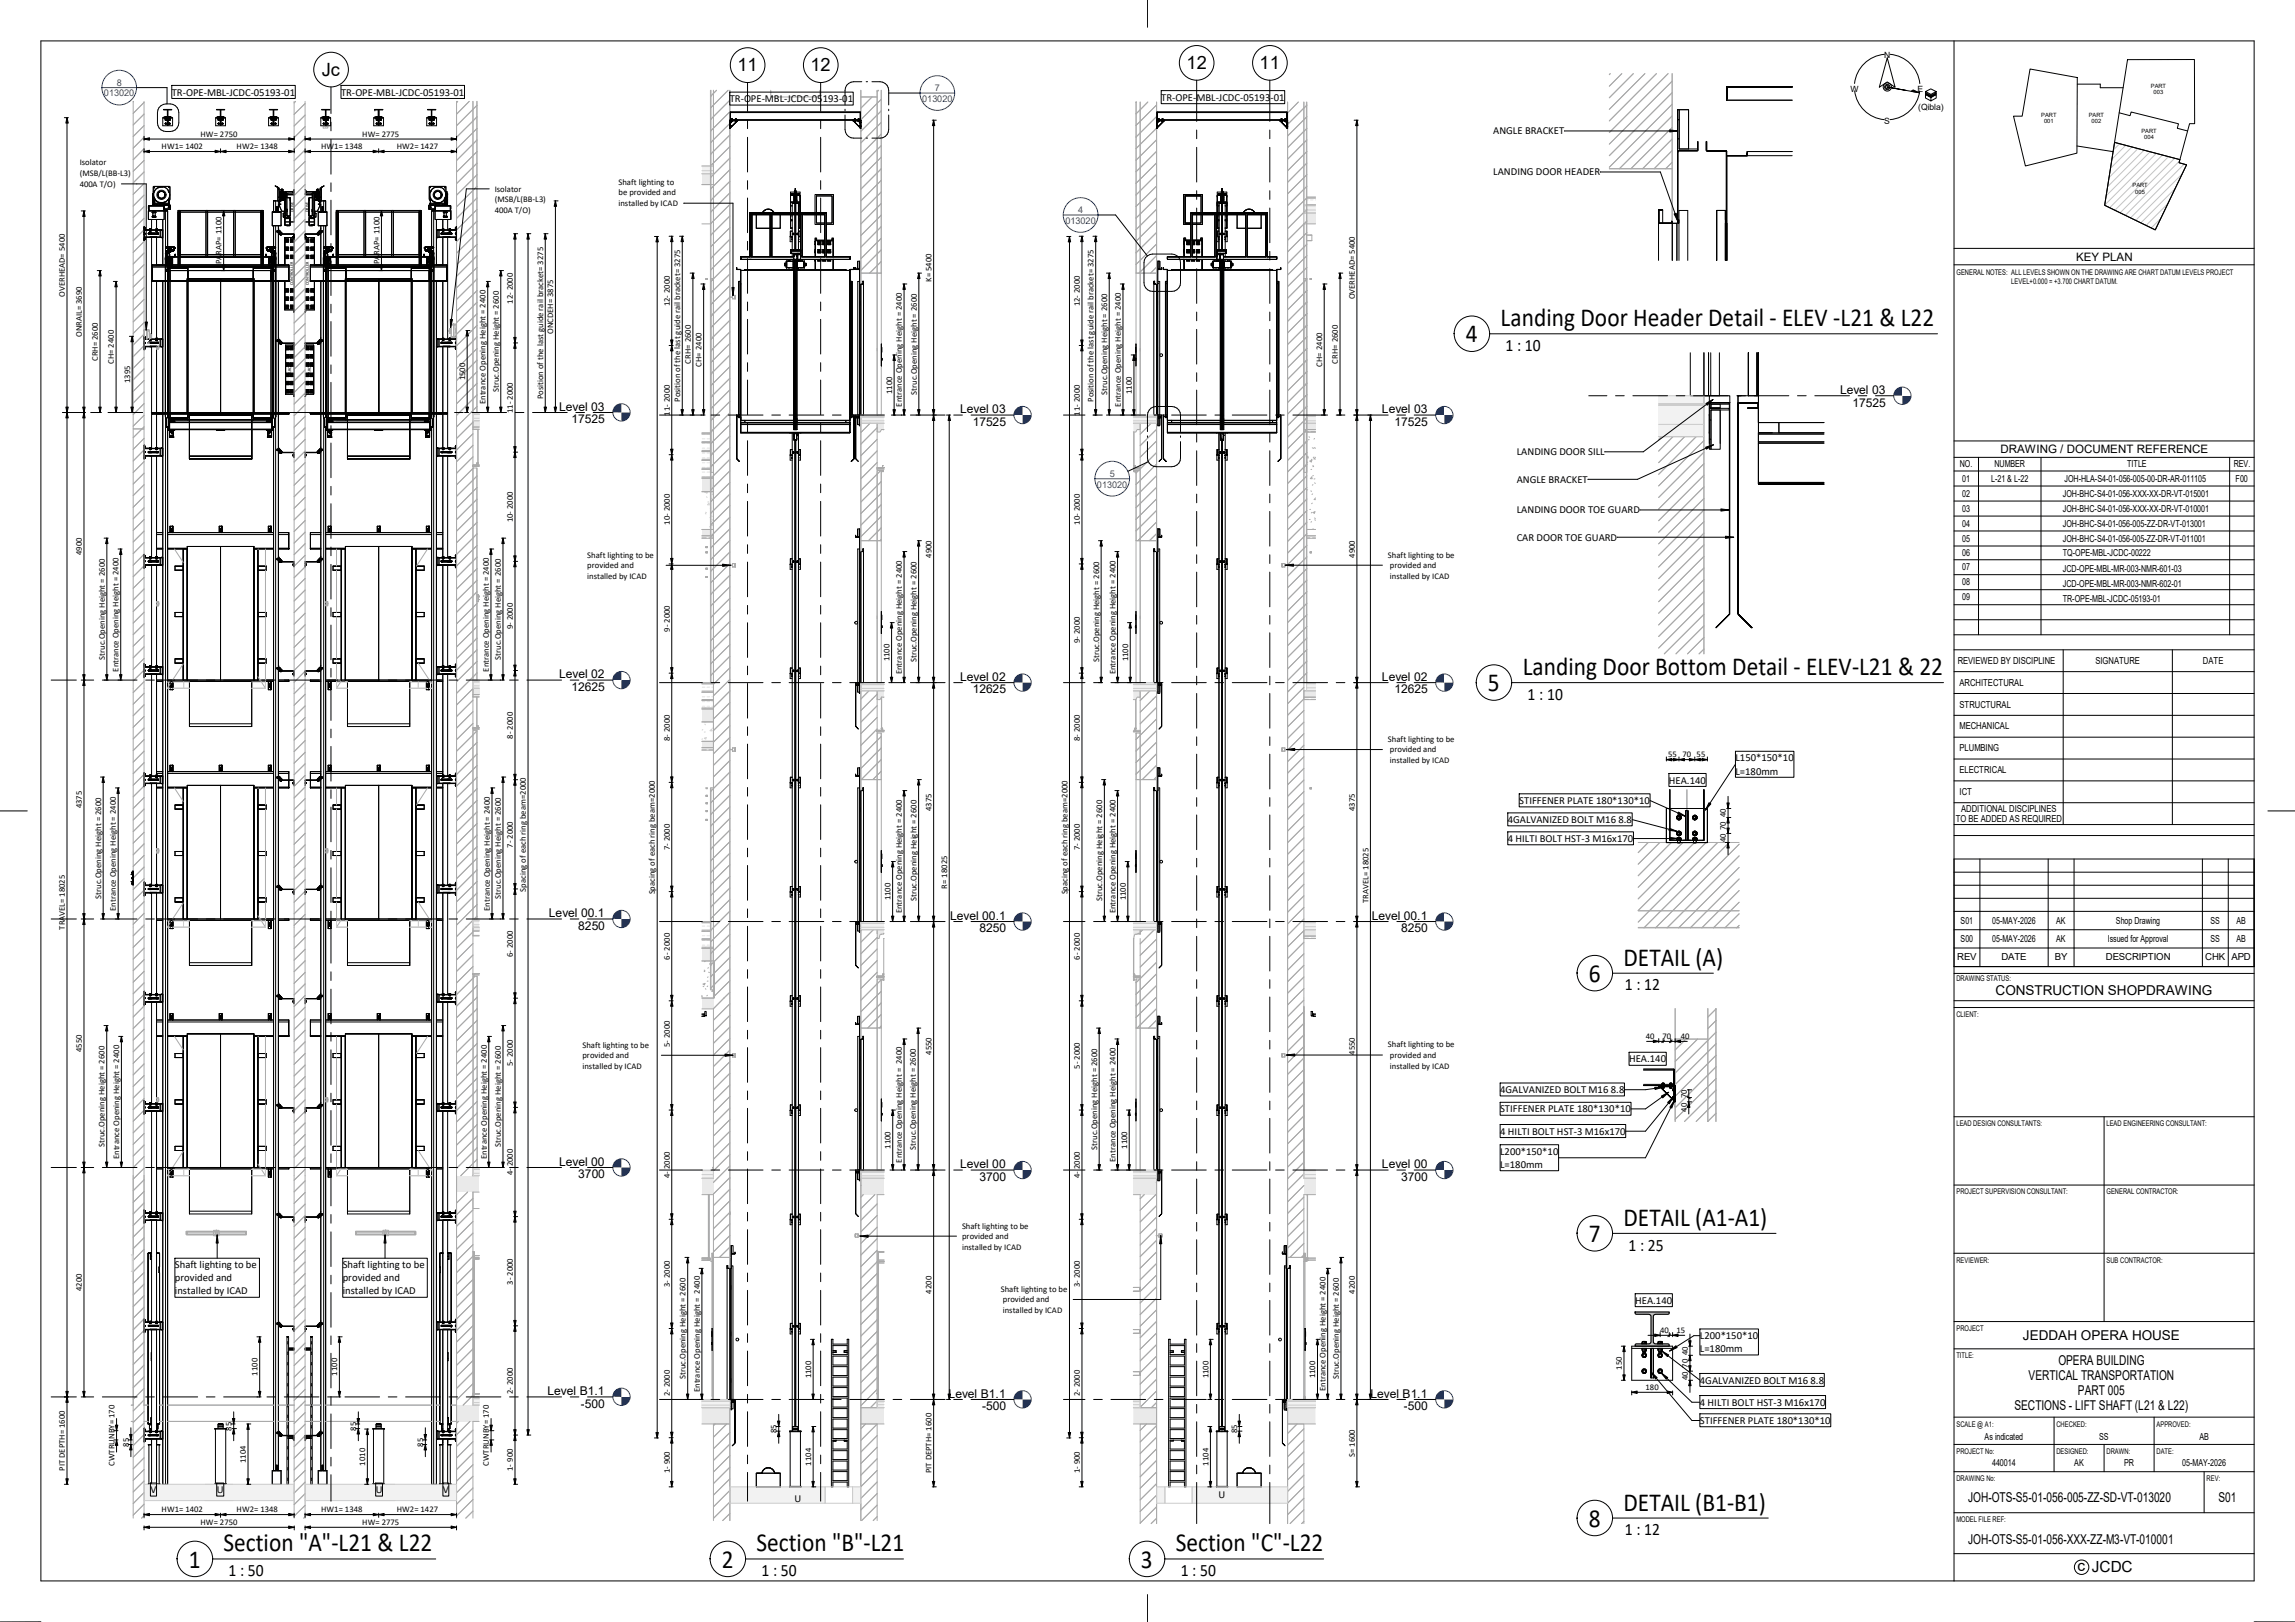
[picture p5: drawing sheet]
<svg xmlns="http://www.w3.org/2000/svg" width="841mm" height="594mm" viewBox="0 0 841 594" stroke-linecap="round" stroke-linejoin="round" font-family="sans-serif">
<defs><g id="words">
<g font-size="9.5">
<text x="549.9" y="119.5">Landing Door Header Detail - ELEV -L21 &amp; L22</text>
<text x="537.2" y="125.3">4</text>
<text x="558" y="247.3">Landing Door Bottom Detail - ELEV-L21 &amp; 22</text>
<text x="545.3" y="253.2">5</text>
<text x="595" y="353.7">DETAIL (A)</text>
<text x="582.2" y="359.6">6</text>
<text x="595" y="449">DETAIL (A1-A1)</text>
<text x="582.2" y="454.9">7</text>
<text x="595" y="553.3">DETAIL (B1-B1)</text>
<text x="582.2" y="559.1">8</text>
<text x="81.9" y="568.2">Section &quot;A&quot;-L21 &amp; L22</text>
<text x="277.2" y="568.2">Section &quot;B&quot;-L21</text>
<text x="430.9" y="568.2">Section &quot;C&quot;-L22</text>
<text x="69.2" y="574.1">1</text>
<text x="264.5" y="574.1">2</text>
<text x="418.1" y="574.1">3</text>
</g>
<g font-size="6.7">
<text x="117.9" y="27.8">Jc</text>
<text x="270.2" y="26.2">11</text>
<text x="297" y="26.2">12</text>
<text x="434.8" y="25.3">12</text>
<text x="461.6" y="25.3">11</text>
</g>
<g font-size="6.4">
<text x="551.7" y="128.6">1 : 10</text>
<text x="559.8" y="256.3">1 : 10</text>
<text x="595.5" y="362.8">1 : 12</text>
<text x="596.8" y="458">1 : 25</text>
<text x="595.5" y="562.3">1 : 12</text>
<text x="83.7" y="577.3">1 : 50</text>
<text x="279.1" y="577.3">1 : 50</text>
<text x="432.7" y="577.3">1 : 50</text>
</g>
<text font-size="5.6" x="761.3" y="575.6">c JCDC</text>
<g font-size="5">
<text x="731.3" y="364.4">CONSTRUCTION SHOPDRAWING</text>
<text x="741.3" y="490.7">JEDDAH OPERA HOUSE</text>
<text x="754.3" y="500">OPERA BUILDING</text>
<text x="743.4" y="505.5">VERTICAL TRANSPORTATION</text>
<text x="761.5" y="511">PART 005</text>
<text x="738.2" y="516.5">SECTIONS - LIFT SHAFT (L21 &amp; L22)</text>
<text x="721.2" y="550">JOH-OTS-S5-01-056-005-ZZ-SD-VT-013020</text>
<text x="812.9" y="550">S01</text>
<text x="721.2" y="565.6">JOH-OTS-S5-01-056-XXX-ZZ-M3-VT-010001</text>
</g>
<g font-size="4.4">
<text x="674.3" y="144.2">Level 03</text>
<text x="678.9" y="148.9">17525</text>
<text x="204.9" y="150.4">Level 03</text>
<text x="209.5" y="155.1">17525</text>
<text x="351.9" y="151.3">Level 03</text>
<text x="356.4" y="156">17525</text>
<text x="506.4" y="151.3">Level 03</text>
<text x="511" y="156">17525</text>
<text x="204.9" y="248.4">Level 02</text>
<text x="351.9" y="249.3">Level 02</text>
<text x="506.4" y="249.3">Level 02</text>
<text x="209.5" y="253.1">12625</text>
<text x="356.4" y="254">12625</text>
<text x="511" y="254">12625</text>
<text x="201.2" y="335.9">Level 00.1</text>
<text x="211.9" y="340.6">8250</text>
<text x="348.2" y="336.8">Level 00.1</text>
<text x="358.9" y="341.5">8250</text>
<text x="502.7" y="336.8">Level 00.1</text>
<text x="513.5" y="341.5">8250</text>
<text x="204.9" y="426.9">Level 00</text>
<text x="211.9" y="431.6">3700</text>
<text x="351.9" y="427.8">Level 00</text>
<text x="506.4" y="427.8">Level 00</text>
<text x="358.9" y="432.5">3700</text>
<text x="513.5" y="432.5">3700</text>
<text x="200.7" y="510.9">Level B1.1</text>
<text x="212.9" y="515.6">-</text>
<text x="214.3" y="515.6">500</text>
<text x="347.6" y="511.9">Level B1.1</text>
<text x="502.2" y="511.9">Level B1.1</text>
<text x="359.9" y="516.6">-500</text>
<text x="514.4" y="516.6">-500</text>
</g>
<g font-size="4.3">
<text x="760.8" y="95.4">KEY PLAN</text>
<text x="733.1" y="165.9">DRAWING / DOCUMENT REFERENCE</text>
</g>
<g font-size="3.9">
<text x="62.9" y="35">TR-OPE-MBL-JCDC-05193-01</text>
<text x="125" y="35">TR-OPE-MBL-JCDC-05193-01</text>
<text x="267.4" y="37.5">TR-OPE-MBL-JCDC-05193-01</text>
<text x="425.5" y="36.9">TR-OPE-MBL-JCDC-05193-01</text>
<text x="547.2" y="49.2">ANGLE BRACKET</text>
<text x="547.2" y="64.3">LANDING DOOR HEADER</text>
<text x="555.8" y="166.8">LANDING DOOR SILL</text>
<text x="555.8" y="176.8">ANGLE BRACKET</text>
<text x="555.8" y="188">LANDING DOOR TOE GUARD</text>
<text x="555.8" y="198">CAR DOOR TOE GUARD</text>
<text x="636" y="278.9">L150*150*10</text>
<text x="611.6" y="287">HEA.140</text>
<text x="636" y="283.7">L=180mm</text>
<text x="556.7" y="294.5">STIFFENER PLATE 180*130*10</text>
<text x="552.5" y="301.5">4GALVANIZED BOLT M16 8.8</text>
<text x="552.5" y="308.4">4 HILTI BOLT HST-3 M16x170</text>
<text x="597" y="389.1">HEA.140</text>
<text x="549.7" y="400.4">4GALVANIZED BOLT M16 8.8</text>
<text x="549.7" y="407.5">STIFFENER PLATE 180*130*10</text>
<text x="549.7" y="415.6">4 HILTI BOLT HST-3 M16x170</text>
<text x="549.7" y="423">L200*150*10</text>
<text x="549.7" y="427.8">L=180mm</text>
<text x="64.1" y="464.6">Shaft lighting to be</text>
<text x="125.6" y="464.6">Shaft lighting to be</text>
<text x="64.1" y="469.3">provided and</text>
<text x="125.6" y="469.3">provided and</text>
<text x="64.1" y="474.1">installed by ICAD</text>
<text x="125.6" y="474.1">installed by ICAD</text>
<text x="599.2" y="477.6">HEA.140</text>
<text x="622.9" y="490.5">L200*150*10</text>
<text x="622.9" y="495.3">L=180mm</text>
<text x="622.9" y="506.8">4GALVANIZED BOLT M16 8.8</text>
<text x="622.9" y="514.9">4 HILTI BOLT HST-3 M16x170</text>
<text x="622.9" y="521.5">STIFFENER PLATE 180*130*10</text>
<text x="55.1" y="546.9">V</text>
<text x="79.4" y="546.9">U</text>
<text x="137.7" y="546.9">U</text>
<text x="162.3" y="546.9">V</text>
<text x="291.1" y="550">U</text>
<text x="446.5" y="548.8">U</text>
</g>
<g font-size="3.5">
<text x="718.2" y="171.2">NO.</text>
<text x="730.9" y="171.2">NUMBER</text>
<text x="779.5" y="171.2">TITLE</text>
<text x="818.6" y="171.2">REV.</text>
<text x="719.1" y="176.4">01</text>
<text x="729.7" y="176.5">L-21 &amp; L-22</text>
<text x="756.5" y="176.4">JOH-HLA-S4-01-056-005-00-DR-AR-011105</text>
<text x="819.3" y="176.4">F00</text>
<text x="719.1" y="181.9">02</text>
<text x="755.9" y="181.9">JOH-BHC-S4-01-056-XXX-XX-DR-VT-015001</text>
<text x="719.1" y="187.4">03</text>
<text x="755.9" y="187.4">JOH-BHC-S4-01-056-XXX-XX-DR-VT-010001</text>
<text x="719.1" y="192.9">04</text>
<text x="755.9" y="192.9">JOH-BHC-S4-01-056-005-ZZ-DR-VT-013001</text>
<text x="719.1" y="198.4">05</text>
<text x="719.1" y="203.5">06</text>
<text x="755.9" y="198.4">JOH-BHC-S4-01-056-005-ZZ-DR-VT-011001</text>
<text x="755.9" y="203.8">TQ-OPE-MBL-JCDC-00222</text>
<text x="719.1" y="208.9">07</text>
<text x="755.9" y="209.4">JCD-OPE-MBL-MR-003-NMR-601-03</text>
<text x="719.1" y="214.4">08</text>
<text x="755.9" y="214.9">JCD-OPE-MBL-MR-003-NMR-602-01</text>
<text x="719.1" y="219.9">09</text>
<text x="755.9" y="220.4">TR-OPE-MBL-JCDC-05193-01</text>
<text x="717.4" y="243.2">REVIEWED BY DISCIPLINE</text>
<text x="767.9" y="243.2">SIGNATURE</text>
<text x="807.3" y="243.2">DATE</text>
<text x="718.1" y="251.2">ARCHITECTURAL</text>
<text x="718.1" y="259.2">STRUCTURAL</text>
<text x="718.1" y="267.2">MECHANICAL</text>
<text x="718.1" y="275.2">PLUMBING</text>
<text x="718.1" y="283.2">ELECTRICAL</text>
<text x="718.1" y="291.2">ICT</text>
<text x="718.7" y="297.2">ADDITIONAL DISCIPLINES</text>
<text x="716.7" y="301.2">TO BE ADDED AS REQUIRED</text>
<text x="718.5" y="338.3">S01</text>
<text x="730.1" y="338.3">05-MAY-2026</text>
<text x="753.5" y="338.3">AK</text>
<text x="775.4" y="338.3">Shop Drawing</text>
<text x="810" y="338.3">SS</text>
<text x="819.5" y="338.3">AB</text>
<text x="718.5" y="345">S00</text>
<text x="730.1" y="345">05-MAY-2026</text>
<text x="753.5" y="345">AK</text>
<text x="772.4" y="345">Issued for Approval</text>
<text x="810" y="345">SS</text>
<text x="819.5" y="345">AB</text>
<text x="717.2" y="351.7">REV</text>
<text x="733.4" y="351.7">DATE</text>
<text x="753" y="351.7">BY</text>
<text x="771.7" y="351.7">DESCRIPTION</text>
<text x="808.1" y="351.7">CHK APD</text>
<text x="727.3" y="527.3">As indicated</text>
<text x="769.3" y="527.3">SS</text>
<text x="806" y="527.3">AB</text>
<text x="730" y="537.1">440014</text>
<text x="760.1" y="537.1">AK</text>
<text x="778.4" y="537.1">PR</text>
<text x="799.7" y="537.1">05-MAY-2026</text>
</g>
<g font-size="3.4" fill="#003bbd">
<text x="38.1" y="35.3">013020</text>
<text x="42.8" y="31.3">8</text>
<text x="342.6" y="33.3">7</text>
<text x="337.9" y="37.3">013020</text>
<text x="395.1" y="77.9">4</text>
<text x="390.4" y="82">013020</text>
<text x="402" y="178.6">013020</text>
<text x="406.7" y="174.5">5</text>
</g>
<g font-size="3.2">
<text x="73.5" y="50">HW= 2750</text>
<text x="132.8" y="50">HW= 2775</text>
<text x="59.2" y="54.6">HW1= 1402</text>
<text x="86.7" y="54.6">HW2= 1348</text>
<text x="117.7" y="54.6">HW1= 1348</text>
<text x="145.4" y="54.6">HW2= 1427</text>
<text x="29.2" y="60.6">Isolator</text>
<text x="29.2" y="64.5">(MSB/L(BB-L3)</text>
<text x="29.2" y="68.4">400A T/O)</text>
<text x="181.3" y="70.1">Isolator</text>
<text x="226.7" y="67.6">Shaft lighting to</text>
<text x="226.7" y="71.5">be provided and</text>
<text x="181.3" y="74">(MSB/L(BB-L3)</text>
<text x="181.3" y="78">400A T/O)</text>
<text x="226.7" y="75.4">installed by ICAD</text>
<text x="81.2" y="96.8" transform="rotate(-90 81.2 96.8)">PARAP= 1100</text>
<text x="139" y="96.8" transform="rotate(-90 139 96.8)">PARAP= 1100</text>
<text x="341.3" y="103.3" transform="rotate(-90 341.3 103.3)">K= 5400</text>
<text x="23.8" y="108.7" transform="rotate(-90 23.8 108.7)">OVERHEAD= 5400</text>
<text x="188" y="111.3" transform="rotate(-90 188 111.3)">12- 2000</text>
<text x="245.4" y="112.2" transform="rotate(-90 245.4 112.2)">12- 2000</text>
<text x="395.7" y="112.2" transform="rotate(-90 395.7 112.2)">12- 2000</text>
<text x="496.4" y="109.6" transform="rotate(-90 496.4 109.6)">OVERHEAD= 5400</text>
<text x="30" y="123.5" transform="rotate(-90 30 123.5)">ONRAIL= 3690</text>
<text x="202.7" y="122.4" transform="rotate(-90 202.7 122.4)">ONCDEH= 3875</text>
<text x="35.9" y="132.2" transform="rotate(-90 35.9 132.2)">CRH= 2600</text>
<text x="41.7" y="133.3" transform="rotate(-90 41.7 133.3)">CH= 2400</text>
<text x="253.2" y="133.1" transform="rotate(-90 253.2 133.1)">CRH= 2600</text>
<text x="257.1" y="134.2" transform="rotate(-90 257.1 134.2)">CH= 2400</text>
<text x="484.5" y="134.2" transform="rotate(-90 484.5 134.2)">CH= 2400</text>
<text x="490.3" y="133.1" transform="rotate(-90 490.3 133.1)">CRH= 2600</text>
<text x="47.7" y="140.4" transform="rotate(-90 47.7 140.4)">1395</text>
<text x="170.4" y="139.3" transform="rotate(-90 170.4 139.3)">1500</text>
<text x="182.8" y="143.6" transform="rotate(-90 182.8 143.6)">Struc.Opening Height = 2600</text>
<text x="177.9" y="148" transform="rotate(-90 177.9 148)">Entrance Opening Height = 2400</text>
<text x="199.1" y="146.3" transform="rotate(-90 199.1 146.3)">Position of the last guide rail bracket= 3275</text>
<text x="249.3" y="147.2" transform="rotate(-90 249.3 147.2)">Position of the last guide rail bracket= 3275</text>
<text x="326.9" y="144.3" transform="rotate(-90 326.9 144.3)">1100</text>
<text x="330.5" y="148.9" transform="rotate(-90 330.5 148.9)">Entrance Opening Height = 2400</text>
<text x="336" y="144.6" transform="rotate(-90 336 144.6)">Struc.Opening Height = 2600</text>
<text x="400.7" y="147.2" transform="rotate(-90 400.7 147.2)">Position of the last guide rail bracket= 3275</text>
<text x="405.7" y="144.6" transform="rotate(-90 405.7 144.6)">Struc.Opening Height = 2600</text>
<text x="410.8" y="148.9" transform="rotate(-90 410.8 148.9)">Entrance Opening Height = 2400</text>
<text x="414.8" y="144.3" transform="rotate(-90 414.8 144.3)">1100</text>
<text x="188" y="151.3" transform="rotate(-90 188 151.3)">11- 2000</text>
<text x="245.4" y="152.2" transform="rotate(-90 245.4 152.2)">11- 2000</text>
<text x="395.7" y="152.2" transform="rotate(-90 395.7 152.2)">11- 2000</text>
<text x="188" y="191.3" transform="rotate(-90 188 191.3)">10- 2000</text>
<text x="245.4" y="192.2" transform="rotate(-90 245.4 192.2)">10- 2000</text>
<text x="395.7" y="192.2" transform="rotate(-90 395.7 192.2)">10- 2000</text>
<text x="30" y="203.3" transform="rotate(-90 30 203.3)">4900</text>
<text x="215.2" y="204.2">Shaft lighting to be</text>
<text x="215.2" y="208.1">provided and</text>
<text x="341.3" y="204.3" transform="rotate(-90 341.3 204.3)">4900</text>
<text x="496.4" y="204.3" transform="rotate(-90 496.4 204.3)">4900</text>
<text x="508.6" y="204.2">Shaft lighting to be</text>
<text x="509.4" y="208.1">provided and</text>
<text x="215.2" y="212">installed by ICAD</text>
<text x="509.4" y="212">installed by ICAD</text>
<text x="188" y="230.5" transform="rotate(-90 188 230.5)">9- 2000</text>
<text x="245.4" y="231.4" transform="rotate(-90 245.4 231.4)">9- 2000</text>
<text x="395.7" y="235.5" transform="rotate(-90 395.7 235.5)">9- 2000</text>
<text x="38.4" y="241.6" transform="rotate(-90 38.4 241.6)">Struc.Opening Height = 2600</text>
<text x="43.5" y="246" transform="rotate(-90 43.5 246)">Entrance Opening Height = 2400</text>
<text x="179.2" y="246" transform="rotate(-90 179.2 246)">Entrance Opening Height = 2400</text>
<text x="183.6" y="241.6" transform="rotate(-90 183.6 241.6)">Struc.Opening Height = 2600</text>
<text x="325.9" y="242.3" transform="rotate(-90 325.9 242.3)">1100</text>
<text x="335.9" y="242.6" transform="rotate(-90 335.9 242.6)">Struc.Opening Height = 2600</text>
<text x="402.8" y="242.6" transform="rotate(-90 402.8 242.6)">Struc.Opening Height = 2600</text>
<text x="413.4" y="242.3" transform="rotate(-90 413.4 242.3)">1100</text>
<text x="330.5" y="247" transform="rotate(-90 330.5 247)">Entrance Opening Height = 2400</text>
<text x="408.8" y="247" transform="rotate(-90 408.8 247)">Entrance Opening Height = 2400</text>
<text x="188" y="270.5" transform="rotate(-90 188 270.5)">8- 2000</text>
<text x="245.4" y="271.4" transform="rotate(-90 245.4 271.4)">8- 2000</text>
<text x="395.7" y="271.4" transform="rotate(-90 395.7 271.4)">8- 2000</text>
<text x="508.6" y="271.7">Shaft lighting to be</text>
<text x="509.4" y="275.6">provided and</text>
<text x="509.4" y="279.5">installed by ICAD</text>
<text x="611.3" y="277.4">55</text>
<text x="616.5" y="277.4">70</text>
<text x="621.7" y="277.4">55</text>
<text x="30" y="296.1" transform="rotate(-90 30 296.1)">4375</text>
<text x="341.3" y="297.1" transform="rotate(-90 341.3 297.1)">4375</text>
<text x="496.4" y="297.1" transform="rotate(-90 496.4 297.1)">4375</text>
<text x="632.5" y="299.4" transform="rotate(-90 632.5 299.4)">40</text>
<text x="632.5" y="304" transform="rotate(-90 632.5 304)">70</text>
<text x="188" y="310.5" transform="rotate(-90 188 310.5)">7- 2000</text>
<text x="245.4" y="311.4" transform="rotate(-90 245.4 311.4)">7- 2000</text>
<text x="395.7" y="311.4" transform="rotate(-90 395.7 311.4)">7- 2000</text>
<text x="632.5" y="308.6" transform="rotate(-90 632.5 308.6)">40</text>
<text x="37" y="329.1" transform="rotate(-90 37 329.1)">Struc.Opening Height = 2600</text>
<text x="183.6" y="329.1" transform="rotate(-90 183.6 329.1)">Struc.Opening Height = 2600</text>
<text x="192.7" y="326.6" transform="rotate(-90 192.7 326.6)">Spacing of each ring beam=2000</text>
<text x="240" y="327.6" transform="rotate(-90 240 327.6)">Spacing of each ring beam=2000</text>
<text x="326.3" y="329.8" transform="rotate(-90 326.3 329.8)">1100</text>
<text x="347.1" y="325.5" transform="rotate(-90 347.1 325.5)">R= 18025</text>
<text x="391.2" y="327.6" transform="rotate(-90 391.2 327.6)">Spacing of each ring beam=2000</text>
<text x="412.5" y="329.8" transform="rotate(-90 412.5 329.8)">1100</text>
<text x="42.5" y="333.5" transform="rotate(-90 42.5 333.5)">Entrance Opening Height = 2400</text>
<text x="179.5" y="333.5" transform="rotate(-90 179.5 333.5)">Entrance Opening Height = 2400</text>
<text x="330.5" y="334.5" transform="rotate(-90 330.5 334.5)">Entrance Opening Height = 2400</text>
<text x="335.9" y="330.1" transform="rotate(-90 335.9 330.1)">Struc.Opening Height = 2600</text>
<text x="403.9" y="330.1" transform="rotate(-90 403.9 330.1)">Struc.Opening Height = 2600</text>
<text x="408.8" y="334.5" transform="rotate(-90 408.8 334.5)">Entrance Opening Height = 2400</text>
<text x="501.4" y="330.7" transform="rotate(-90 501.4 330.7)">TRAVEL= 18025</text>
<text x="23.8" y="340.5" transform="rotate(-90 23.8 340.5)">TRAVEL= 18025</text>
<text x="188" y="350.5" transform="rotate(-90 188 350.5)">6- 2000</text>
<text x="245.4" y="351.5" transform="rotate(-90 245.4 351.5)">6- 2000</text>
<text x="395.7" y="351.5" transform="rotate(-90 395.7 351.5)">6- 2000</text>
<text x="213.4" y="383.7">Shaft lighting to be</text>
<text x="245.4" y="383.5" transform="rotate(-90 245.4 383.5)">5- 2000</text>
<text x="508.6" y="383.6">Shaft lighting to be</text>
<text x="603.1" y="380.5">40</text>
<text x="609.3" y="380.5">70</text>
<text x="616" y="380.5">40</text>
<text x="30" y="385.4" transform="rotate(-90 30 385.4)">4550</text>
<text x="213.4" y="387.6">provided and</text>
<text x="341.3" y="386.3" transform="rotate(-90 341.3 386.3)">4550</text>
<text x="496.4" y="386.3" transform="rotate(-90 496.4 386.3)">4550</text>
<text x="509.4" y="387.5">provided and</text>
<text x="188" y="390.5" transform="rotate(-90 188 390.5)">5- 2000</text>
<text x="213.4" y="391.5">installed by ICAD</text>
<text x="395.7" y="391.5" transform="rotate(-90 395.7 391.5)">5- 2000</text>
<text x="509.4" y="391.5">installed by ICAD</text>
<text x="618.1" y="407.2" transform="rotate(-90 618.1 407.2)">40</text>
<text x="618.1" y="402.2" transform="rotate(-90 618.1 402.2)">70</text>
<text x="38.4" y="420.2" transform="rotate(-90 38.4 420.2)">Struc.Opening Height = 2600</text>
<text x="43.7" y="424.5" transform="rotate(-90 43.7 424.5)">Entrance Opening Height = 2400</text>
<text x="178.4" y="424.5" transform="rotate(-90 178.4 424.5)">Entrance Opening Height = 2400</text>
<text x="183.6" y="420.2" transform="rotate(-90 183.6 420.2)">Struc.Opening Height = 2600</text>
<text x="326.3" y="420.8" transform="rotate(-90 326.3 420.8)">1100</text>
<text x="330.5" y="425.8" transform="rotate(-90 330.5 425.8)">Entrance Opening Height = 2400</text>
<text x="335.7" y="421.1" transform="rotate(-90 335.7 421.1)">Struc.Opening Height = 2600</text>
<text x="402" y="421.1" transform="rotate(-90 402 421.1)">Struc.Opening Height = 2600</text>
<text x="408.8" y="425.5" transform="rotate(-90 408.8 425.5)">Entrance Opening Height = 2400</text>
<text x="413" y="420.8" transform="rotate(-90 413 420.8)">1100</text>
<text x="188" y="430.5" transform="rotate(-90 188 430.5)">4- 2000</text>
<text x="245.4" y="431.5" transform="rotate(-90 245.4 431.5)">4- 2000</text>
<text x="395.7" y="431.5" transform="rotate(-90 395.7 431.5)">4- 2000</text>
<text x="352.6" y="450">Shaft lighting to be</text>
<text x="352.6" y="453.9">provided and</text>
<text x="352.6" y="457.8">installed by ICAD</text>
<text x="30" y="472.9" transform="rotate(-90 30 472.9)">4200</text>
<text x="188" y="470.5" transform="rotate(-90 188 470.5)">3- 2000</text>
<text x="245.4" y="471.5" transform="rotate(-90 245.4 471.5)">3- 2000</text>
<text x="341.3" y="473.8" transform="rotate(-90 341.3 473.8)">4200</text>
<text x="366.8" y="473.2">Shaft lighting to be</text>
<text x="395.7" y="471.5" transform="rotate(-90 395.7 471.5)">3- 2000</text>
<text x="496.4" y="473.8" transform="rotate(-90 496.4 473.8)">4200</text>
<text x="367.5" y="477.1">provided and</text>
<text x="367.5" y="481">installed by ICAD</text>
<text x="608.4" y="488.2">40</text>
<text x="614.4" y="488.2">15</text>
<text x="94.4" y="503.9" transform="rotate(-90 94.4 503.9)">1100</text>
<text x="123.6" y="503.9" transform="rotate(-90 123.6 503.9)">1100</text>
<text x="594.4" y="501.7" transform="rotate(-90 594.4 501.7)">150</text>
<text x="251.2" y="505.1" transform="rotate(-90 251.2 505.1)">Struc.Opening Height = 2600</text>
<text x="256.4" y="509.9" transform="rotate(-90 256.4 509.9)">Entrance Opening Height = 2400</text>
<text x="297.2" y="504.8" transform="rotate(-90 297.2 504.8)">1100</text>
<text x="442.8" y="504.8" transform="rotate(-90 442.8 504.8)">1100</text>
<text x="482" y="504.8" transform="rotate(-90 482 504.8)">1100</text>
<text x="485.8" y="509.5" transform="rotate(-90 485.8 509.5)">Entrance Opening Height = 2400</text>
<text x="490.6" y="505.1" transform="rotate(-90 490.6 505.1)">Struc.Opening Height = 2600</text>
<text x="603" y="509.1">180</text>
<text x="618.5" y="505.5" transform="rotate(-90 618.5 505.5)">40 70 40</text>
<text x="188" y="510.5" transform="rotate(-90 188 510.5)">2- 2000</text>
<text x="245.4" y="511.5" transform="rotate(-90 245.4 511.5)">2- 2000</text>
<text x="395.7" y="511.5" transform="rotate(-90 395.7 511.5)">2- 2000</text>
<text x="84.9" y="524" transform="rotate(-90 84.9 524)">85</text>
<text x="130.6" y="524" transform="rotate(-90 130.6 524)">85</text>
<text x="284.6" y="525" transform="rotate(-90 284.6 525)">85</text>
<text x="453.3" y="525" transform="rotate(-90 453.3 525)">85</text>
<text x="47.2" y="529.8" transform="rotate(-90 47.2 529.8)">85</text>
<text x="155.1" y="529.8" transform="rotate(-90 155.1 529.8)">85</text>
<text x="496.4" y="533.7" transform="rotate(-90 496.4 533.7)">S= 1600</text>
<text x="23.8" y="538.7" transform="rotate(-90 23.8 538.7)">PIT DEPTH= 1600</text>
<text x="42" y="536.9" transform="rotate(-90 42 536.9)">CWTRUNBY= 170</text>
<text x="90.1" y="535.8" transform="rotate(-90 90.1 535.8)">1104</text>
<text x="133.9" y="536.8" transform="rotate(-90 133.9 536.8)">1010</text>
<text x="179.2" y="536.9" transform="rotate(-90 179.2 536.9)">CWTRUNBY= 170</text>
<text x="188" y="538.7" transform="rotate(-90 188 538.7)">1- 900</text>
<text x="245.4" y="539.7" transform="rotate(-90 245.4 539.7)">1- 900</text>
<text x="297.2" y="536.8" transform="rotate(-90 297.2 536.8)">1104</text>
<text x="341.3" y="539.6" transform="rotate(-90 341.3 539.6)">PIT DEPTH= 1600</text>
<text x="395.7" y="539.7" transform="rotate(-90 395.7 539.7)">1- 900</text>
<text x="442.8" y="536.8" transform="rotate(-90 442.8 536.8)">1104</text>
<text x="59.2" y="553.9">HW1= 1402</text>
<text x="86.7" y="553.9">HW2= 1348</text>
<text x="117.7" y="553.9">HW1= 1348</text>
<text x="145.4" y="553.9">HW2= 1427</text>
<text x="73.5" y="558.5">HW= 2750</text>
<text x="132.8" y="558.5">HW= 2775</text>
</g>
<g font-size="3.1">
<text x="690.4" y="21.4">N</text>
<text x="678.2" y="33.6">W</text>
<text x="702.7" y="33.6">E</text>
<text x="702.9" y="40.2">(Qibla)</text>
<text x="690.5" y="45.4">S</text>
</g>
<g font-size="2.9">
<text x="717" y="100.7">GENERAL NOTES: ALL LEVELS SHOWN ON THE DRAWING ARE CHART DATUM LEVELS PROJECT</text>
<text x="717" y="359.2">DRAWING STATUS:</text>
<text x="717" y="372.4">CLIENT:</text>
<text x="717" y="412.5">LEAD DESIGN CONSULTANTS:</text>
<text x="771.9" y="412.5">LEAD ENGINEERING CONSULTANT:</text>
<text x="717" y="437.5">PROJECT SUPERVISION CONSULTANT:</text>
<text x="771.9" y="437.5">GENERAL CONTRACTOR:</text>
<text x="717" y="462.5">REVIEWER:</text>
<text x="771.9" y="462.5">SUB CONTRACTOR:</text>
<text x="717" y="487.5">PROJECT</text>
<text x="717" y="497.5">TITLE:</text>
<text x="717" y="522.5">SCALE @ A1:</text>
<text x="753.6" y="522.5">CHECKED:</text>
<text x="790.3" y="522.5">APPROVED:</text>
<text x="717" y="532.5">PROJECT No:</text>
<text x="753.6" y="532.5">DESIGNED:</text>
<text x="771.9" y="532.5">DRAWN:</text>
<text x="790.3" y="532.5">DATE:</text>
<text x="717" y="542.5">DRAWING No:</text>
<text x="808.6" y="542.5">REV:</text>
<text x="717" y="557.5">MODEL FILE REF:</text>
</g>
<text font-size="2.8" x="737.1" y="103.9">LEVEL+0.000 = +3.700 CHART DATUM.</text>
<g font-size="2.1">
<text x="788.2" y="32.1">PART</text>
<text x="789.2" y="34.5">003</text>
<text x="748" y="42.8">PART</text>
<text x="749" y="45.2">001</text>
<text x="765.5" y="42.7">PART</text>
<text x="766.5" y="45.1">002</text>
<text x="784.8" y="48.6">PART</text>
<text x="785.7" y="51">004</text>
<text x="781.5" y="68.5">PART</text>
<text x="782.5" y="70.9">005</text>
</g>
<g font-size="1.6">
<text x="107.6" y="77.8" transform="rotate(-90 107.6 77.8)">DRIVE</text>
<text x="113" y="77.8" transform="rotate(-90 113 77.8)">DRIVE</text>
<text x="107.4" y="104.5" transform="rotate(-90 107.4 104.5)">CONTROLLER</text>
<text x="113.2" y="104.5" transform="rotate(-90 113.2 104.5)">CONTROLLER</text>
<text x="106.7" y="136.8" transform="rotate(-90 106.7 136.8)">ARO</text>
<text x="113.9" y="136.9" transform="rotate(-90 113.9 136.9)">ARO</text>
</g>
</g></defs>
<path d="M173.3 339.6h2.3v1.3h-2.3z" fill="#eaeaea"/>
<g fill="#f2f2f2">
<path d="M52.8 543.6h114.5v6h-114.5z"/>
<path d="M48.1 459.6h.7v6h-.7z"/>
</g>
<path d="M173.3 252.1h2.3v2.3h-2.3z" fill="#eaeaea"/>
<g fill="#fff">
<path d="M167.3 520.6h6v35.5h-6z"/>
<path d="M48.8 339.6h4v91h-4z"/>
<path d="M107.8 339.6h4v91h-4z"/>
<path d="M48.8 514.6h4v41.5h-4z"/>
<path d="M48.8 430.6h4v84h-4z"/>
<path d="M107.8 514.6h4v41.5h-4z"/>
<path d="M167.3 436.6h6v78h-6z"/>
<path d="M167.3 255.1h6v84.5h-6z"/>
<path d="M167.3 37.1h6v117h-6z"/>
<path d="M167.3 154.1h6v101h-6z"/>
</g>
<path d="M167.3 430.6h8.3v6h-8.3z" fill="#eaeaea"/>
<path d="M167.3 339.6h6v91h-6z" fill="#fff"/>
<path d="M173.3 154.1h2.3v2.3h-2.3z" fill="#eaeaea"/>
<g fill="#f2f2f2">
<path d="M173.2 337.3h2.4v1.4h-2.4z"/>
<path d="M173.2 338.7h2.4v.9h-2.4z"/>
<path d="M173.3 249.8h2.3v1.4h-2.3z"/>
<path d="M173.3 251.2h2.3v.9h-2.3z"/>
</g>
<g fill="#c0c0c0">
<path d="M156.7 40.1h3v3h-3z"/>
<path d="M137.2 40.1h3.1v3h-3.1z"/>
<path d="M117.9 40.1h3v3h-3z"/>
<path d="M59.9 40.1h3v3h-3z"/>
<path d="M79.3 40.1h3v3h-3z"/>
<path d="M98.7 40.1h3v3h-3z"/>
</g>
<path d="M167.3 514.6h8.3v6h-8.3z" fill="#eaeaea"/>
<g fill="#fff">
<path d="M173.4 357.6h1.4v70h-1.4z"/>
<path d="M174.8 357.6l.1 70z"/>
<path d="M173.3 267.6h1.5v69h-1.5z"/>
<path d="M174.8 267.6v69z"/>
<path d="M173.3 171.4h1.5v77.7h-1.5z"/>
<path d="M174.8 171.4v77.7z"/>
<path d="M173.3 37.1h1.5v114h-1.5z"/>
<path d="M174.8 37.1v114z"/>
<path d="M107.8 430.6h4v84h-4z"/>
<path d="M48.8 37.1h4v120h-4z"/>
<path d="M48.8 157.1h4v95h-4z"/>
<path d="M48.8 252.1h4v87.5h-4z"/>
<path d="M107.8 37.1h4v120h-4z"/>
<path d="M107.8 157.1h4v95h-4z"/>
<path d="M107.8 252.1h4v87.5h-4z"/>
<path d="M173.3 458.4h.4v52h-.4z"/>
<path d="M173.7 458.4v52z"/>
</g>
<g fill="#f2f2f2">
<path d="M173.3 428.3h2.3v1.4h-2.3z"/>
<path d="M173.3 429.7h2.3v.9h-2.3z"/>
<path d="M173.3 511.6h2.3v.6h-2.3z"/>
</g>
<g fill="#fff">
<path d="M173.4 510.6h.3v1h-.3z"/>
<path d="M173.3 510.6l.1 1z"/>
</g>
<path d="M173.3 427.6h2.3v.6h-2.3z" fill="#f2f2f2"/>
<path d="M173.3 428.3h2.3" fill="none" stroke="#f2f2f2" stroke-width=".37"/>
<path d="M173.3 249.1h2.3v.6h-2.3z" fill="#f2f2f2"/>
<path d="M173.3 151.7h2.3" fill="none" stroke="#f2f2f2" stroke-width=".37"/>
<path d="M173.3 151.1h2.3v.6h-2.3z" fill="#f2f2f2"/>
<path d="M173.7 510.4l1.9 .1z" fill="#fdfdfd"/>
<path d="M173.3 510.5h2.3" fill="none" stroke="#fdfdfd" stroke-width=".37"/>
<path d="M173.7 510.6h1.9z" fill="#fdfdfd"/>
<path d="M173.3 510.4h.4v.2h-.4z" fill="#eaeaea"/>
<g fill="#f2f2f2">
<path d="M173.3 336.6h2.3v.6h-2.3z"/>
<path d="M173.3 512.3h2.3v1.4h-2.3z"/>
<path d="M173.3 513.7h2.3v.9h-2.3z"/>
<path d="M173.3 151.8h2.3v1.4h-2.3z"/>
<path d="M173.3 153.2h2.3v.9h-2.3z"/>
</g>
<g fill="none" stroke="#aaa" stroke-width=".37">
<path d="M48.8 37.1v120h4v-120M48.9 37.1l-.1 .2M52.8 37.5l-4 4M107.8 37.1v518.9M108.3 37.1l-.5 .6M111.8 37.9l-4 4M111.8 37.1v518.9M167.3 37.1v518.9M167.7 37.1l-.4 .5M172 37.1l-4.7 4.7M174.8 37.1v114M174.8 38.6l-7.5 7.5"/>
<path d="M174.8 37.1v114h-1.5v-114v119.3M52.8 41.8l-4 4M52.8 46l-4 4M52.8 50.2l-4 4.1M52.8 54.5l-4 4M52.8 58.8l-4 3.9M111.8 42.2l-4 3.9M111.8 46.4l-4 4M111.8 50.6l-4 4.1M111.8 54.9l-4 4M111.8 59.1l-4 4M118.4 46.1v.8h1.7v-.8"/>
<path d="M119.2 46v.5h.3v-.5M119.2 46.1v.4h.3v-.4M174.8 42.8l-7.5 7.5M174.8 47l-7.5 7.5M174.8 51.3l-7.5 7.5M174.8 55.5l-7.5 7.5M174.8 59.8l-7.5 7.5M52.8 63l-4 4M52.8 67.2l-4 4M52.8 71.5l-4 4M52.8 75.7l-4 4M52.8 80l-4 3.9"/>
<path d="M111.8 63.4l-4 4M111.8 67.6l-4 4M111.8 71.9l-4 4M111.8 76.1l-4 4M174.8 64l-7.5 7.5M174.8 68.2l-7.5 7.6M174.8 72.5l-7.5 7.5M174.8 76.8l-7.5 7.4M52.8 84.2l-4 4M52.8 88.4l-4 4.1M52.8 92.7l-4 4M52.8 96.9l-4 4"/>
<path d="M111.8 80.3l-4 4.1M111.8 84.6l-4 4M111.8 88.8l-4 4M111.8 93.1l-4 4M111.8 97.3l-4 4M174.8 81l-7.5 7.5M174.8 85.2l-7.5 7.6M174.8 89.5l-7.5 7.5M174.8 93.7l-7.5 7.5M174.8 98l-7.5 7.5M52.8 101.2l-4 4M52.8 105.4l-4 4"/>
<path d="M52.8 109.6l-4 4.1M52.8 113.9l-4 4M52.8 118.2l-4 3.9M111.8 101.6l-4 4M111.8 118.5l-4 4.1M111.8 105.8l-4 4M111.8 110.1l-4 3.9M111.8 114.3l-4 4M165.4 119.2h.1M165.5 118.8l-.1 .4zM165.5 118.8h.7zM166.1 118.8l-.7 .4 .7-.4"/>
<path d="M166.2 118.8h.1M166.2 118.7h.1M166.2 118.8h1.1M166.2 118.7v.1M166.2 118.8v4.8M166.3 118.8h.1M166.3 118.7h.1M166.3 118.9h.1M166.3 119.1l.1 4.3M166.3 119h.1M167.2 118.8l-.9 .2v4.3l.7 .1h-.6M167.2 118.9h.1"/>
<path d="M167.2 118.8v4.3v-4.3M167.2 118.8v4.3zM167.2 118.8h-.6h.6M167.2 118.8l-.8 .2M167.3 118.8h.1M174.8 102.2l-7.5 7.5M174.8 106.5l-7.5 7.5M174.8 110.7l-7.5 7.5M174.8 114.9l-7.5 7.5M174.8 119.2l-7.5 7.5M52.8 122.4l-4 4M52.8 126.6l-4 4"/>
<path d="M52.8 130.9l-4 4M52.8 135.1l-4 4M52.8 139.4l-4 3.9M52.9 120.9h.9zM52.9 121h.1M52.9 120.9v2.2v-2.2M52.9 120.9v2.2zM52.9 122.4v.7v-.7M52.9 123.1v-.6v.6M52.9 120.9h.1M52.9 120.9l.9 .3v3v-3zM53.8 120.9h.1"/>
<path d="M53.8 121h.1M53.8 120.8h.1M53.8 120.9l.1 2.4M53.8 120.9h.8zM53.9 123.3v.9M53.9 120.9h.1M54 120.9l.7 .4-.7-.4M54.4 125.7h.2h-.2M54.6 120.9l.1 .4zM54.6 125.7l.1-.3-.1 .3M54.7 124.2h.1M54.7 121.3v2.9z"/>
<path d="M54.7 121.3h.1M54.7 122.4h.2M54.9 122.4h.3M54.9 122.5h.1M54.9 122.5v.1M54.9 123.3v.6M54.9 122.4v.8M54.9 122.4v.2M54.9 122.5h.3M55.1 122.5v1.4M55.1 122.5v.8M55.1 123.3v.6v-.5"/>
<path d="M55.1 122.4v.1M55.1 122.6v.5zM55.1 123.2v.2M55.1 122.4v1.5v-.5M55.1 122.6h.1M55.2 122.5v.8M55.2 122.4v.1M55.2 122.5v.1M55.2 122.5h.1M55.2 122.4v.2M55.2 123.4h.3h-.3v.5M55.2 122.7v-.3v.7h.3h-.3"/>
<path d="M55.2 122.4h-.1M55.2 123.4v.5zM55.2 123.3h.1M55.2 122.5v.6M55.2 123.2v.1M55.2 123.1h.1M55.2 123.1v-.6v.6M57.5 127l-.1 .5M58 127v.7h-.6M58.1 127.1h.1M58.1 127v.1M58.2 127l-.1 .8-.7 .1"/>
<path d="M111.8 135.5l-4 4M111.8 122.8l-4 4M111.8 127l-4 4M111.8 131.3l-4 4M111.8 139.7l-4 4.1M119.5 123.5h.1M119.5 123.9h.3M119.5 122.3h.3M119.5 122.5h.3M119.5 123.7h.3M119.5 122.7h.1M119.5 122.7v.8"/>
<path d="M164.5 121.4l.3 .1M164.5 121h.3M164.5 121v.4M164.5 121.2h.5M164.8 120.4h.4M164.8 120.3h.6M164.8 121.2v.8zM164.8 120.3v.9zM164.8 121.2v.8v-.2M164.8 120.6v-.3v.9M164.8 121h.1M164.8 121.2v.7v-.5h-.3"/>
<path d="M164.8 121v-.6v.7M164.8 122h.4M164.8 122h.6M164.8 120.9l-.3 .1M164.9 120.4v.8M164.9 122v-.8v.8M164.9 120.4h.1M164.9 121.9h.1M164.9 121.9v.1M164.9 121.2v.7M165 122h-.1M165 120.4h.1"/>
<path d="M165 120.4v.8M165 121.2v.7M165 120.4v1.6M165 121.9v.1M165 122h.1M165 120.3l-.1 .1M165 120.3v1.7M165 120.3v.1M165.2 120.4h.1M165.2 121.9h.1M165.2 122h.1M165.3 121.2h.1"/>
<path d="M165.3 120.3v1.7M165.4 123.1l.1 .5zM165.4 120.3v-1.1v3.9M165.4 123.1h.1M165.4 120.3v2.8M165.5 123.6h.7zM166.1 123.6l-.7-.5 .7 .5M166.2 123.6h.1M166.3 123.6h.1M166.3 123.4h.1M166.3 123.6h.6h-.6M167.2 120.3v1.7v-1.7"/>
<path d="M167.2 122v-1.6v1.6M174.8 123.4l-7.5 7.5M174.8 127.7l-7.5 7.5M174.8 131.9l-7.5 7.5M174.8 136.1l-7.5 7.5M52.8 156.3l-4 4M52.8 143.6l-4 4M52.8 147.8l-4 4M52.8 152.1l-4 4M61.9 154.1h.4M62 153l-.2 .2M63.9 154.1h5.5"/>
<path d="M97.1 153.8l.2 .3M97.3 153.8v.3h-5.1M111.8 144l-4 4M111.8 148.3l-4 3.9M111.8 152.5l-4 4M111.8 156.7l-4 4M123.3 154.1h4M123.3 153.8v.3M123.5 153.8l-.2 .3M150.2 154.1h5.5M157.3 154.1h.3M157.8 151.7l.3 .5"/>
<path d="M173.3 154.6l-6 6M173.3 158.9l-6 5.9M173.3 157.3v97.1M173.3 157.2h2.3M173.3 156.5h2.3M173.3 157.3h2.3M174.8 140.4l-7.5 7.5M174.8 144.7l-7.5 7.4M174.8 148.9l-7.5 7.5M175.1 157.3v13.2l.1-13.2M175.6 154.1h-2.3v3.2M175.6 156.4h-2.3v.9"/>
<path d="M52.8 173.3l-4 4M52.8 177.5l-4 4M52.8 160.6l-4 4M52.8 164.8l-4 4M52.8 169.1l-4 4M111.8 177.9l-4 4M111.8 173.7l-4 4M111.8 161l-4 4M111.8 165.2l-4 4M111.8 169.5l-4 3.9M173.3 163.1l-6 6M173.3 167.3l-6 6.1"/>
<path d="M173.3 171.4h1.5v77.7h-1.5zM173.4 170.3v.6v-.6v.6v-.5h1.7M173.4 170.9h2.2M173.4 170.3h1.4M173.4 170.3h1.7M173.5 171.4l-6.2 6.2M174.8 171.4v77.7M174.8 174.3l-7.5 7.5M174.8 178.6l-7.5 7.5M174.8 169.6h.2h-.2v.7h.2h-.2zM174.8 169.6h.5h-.5v.8h.5h-.5v-.8v.8h.3M174.8 170.3l.3 .1"/>
<path d="M175 170.3h.1M175.2 169.6h.1M175.2 170.4h.1M175.2 170.4h.4M175.2 170.3h.4M52.8 190.3l-4 4M52.8 194.5l-4 4M52.8 181.8l-4 4M52.8 186l-4 4M52.8 198.8l-4 4M111.8 194.9l-4 4M111.8 190.7l-4 4"/>
<path d="M111.8 182.2l-4 4M111.8 186.4l-4 4M111.8 199.1l-4 4.1M174.8 182.8l-7.5 7.5M174.8 187.1l-7.5 7.5M174.8 191.3l-7.5 7.5M174.8 195.5l-7.5 7.6M174.8 199.8l-7.5 7.5M52.8 207.3l-4 3.9M52.8 211.5l-4 4M52.8 203l-4 4M52.8 215.7l-4 4.1"/>
<path d="M52.8 220l-4 4M63.9 201.1l3.2 4.9M94.7 201.1l-.2 .2M97.3 201.1v6.2M97.3 208.8v15.5M111.8 211.9l-4 4M111.8 203.4l-4 4M111.8 207.6l-4 4M111.8 216.1l-4 4M123.3 201.1v6.2M123.3 208.8v15.5M156.7 201.1l-4.1 6.2"/>
<path d="M174.8 216.8l-7.5 7.5M174.8 204l-7.5 7.5M174.8 208.3l-7.5 7.5M174.8 212.5l-7.5 7.5M174.8 217.8h.5M174.8 217.9v2.4M175.4 218.4h.1M175.3 218.6h.1M175.3 217.8v.1M175.3 217.9v2.5h-.5M175.3 217.8h.1M175.3 217.9v1.2v-.4"/>
<path d="M175.3 218.7v.7M175.3 218.2v-.3v1.2v-.4M175.3 219.5v.2M175.3 218.2v.2M175.3 218.2h.1M175.3 218.7h.1M175.3 218.5v.1M175.3 219.4h.1M175.3 219.7h.1M175.3 218.4h.1M175.3 218.5h.1M175.4 219.4v.3z"/>
<path d="M175.4 219.7h.1M175.4 218.5v.2zM175.4 218.7h.1M175.4 218.6h.1M52.8 228.5l-4 4M52.8 224.2l-4 4M52.8 232.7l-4 4M52.8 236.9l-4 4.1M57.4 220.3h.7l.1 .7-.1 .9h-.7M57.4 220.5h.6v1.2h-.6M57.4 220.7v.8M58.1 221.1h.1"/>
<path d="M97.3 225.8v15.5M111.8 228.9l-4 4M111.8 233.1l-4 4M111.8 220.4l-4 4M111.8 224.6l-4 4M111.8 237.4l-4 3.9M119.3 220.3h.8l.1 .7-.1 .9h-.8M119.3 220.5h.7v1.2h-.7M119.3 220.7v.8M120.1 221.1h.1M123.3 225.8v15.5M174.8 221l-7.5 7.5"/>
<path d="M174.8 233.7l-7.5 7.6M174.8 238l-7.5 7.5M174.8 225.3l-7.5 7.4M174.8 229.5l-7.5 7.5M175.3 220v.2M175.3 220v.1M52.8 245.4l-4 4M52.8 241.2l-4 4M52.8 253.9l-4 4M52.8 258.1l-4 4.1M52.8 249.7l-4 4M61.4 252.1h.9"/>
<path d="M62.3 250.5l-.9 1.4M63.3 252.1h6.1M67.1 243.2l-3.9 5.9M94.5 247.9l.8 1.2M95.7 249.6l1.6 2.5M97.3 249.6v2.5h-5.1M97.3 242.9v6.2M111.8 245.8l-4 4.1M111.8 241.6l-4 4M111.8 254.3l-4 4M111.8 258.6l-4 4M111.8 250.1l-4 4"/>
<path d="M123.3 252.1h4M123.3 242.9v6.2M123.3 249.6v2.5M124.9 249.6l-1.6 2.5M150.2 252.1h6.1M153.2 242.9l4.2 6.2M157.3 252.1h.9M157.6 249.6l.6 .8M173.3 256.5l-6 6M173.3 252.2l-6 6M173.3 255.2h2.3M173.3 254.5h2.3"/>
<path d="M174.7 255.3v11.3M174.8 242.2l-7.5 7.5M174.8 246.5l-7.5 7.5M174.8 255.3v11.3M175.6 254.4h-2.3v.9h2.3M175.6 252.1h-2.3v87.5M52.8 262.4l-4 4M52.8 266.7l-4 3.9M52.8 270.9l-4 4M52.8 275.1l-4 4M52.8 279.4l-4 4M111.8 267l-4 4.1"/>
<path d="M111.8 262.8l-4 4M111.8 271.3l-4 4M111.8 275.5l-4 4M111.8 279.8l-4 4M173.3 260.7l-6 6M173.3 265l-6 5.9M173.3 267.6h1.5v69h-1.5zM173.4 267.1h.1M173.4 266.6v.5M173.4 267.1h2.2M173.4 266.6v.4M174.6 265.8h.5h-.5h.5v.8"/>
<path d="M174.8 267.6v69M174.8 271.9l-7.5 7.5M174.8 267.7l-7.5 7.5M174.8 276.2l-7.5 7.5M174.9 265.8h.2v.8h-.2h.2v-.7zM175 265.8h.1M175.1 266.6v-.8v.8M175.6 266.6h-2.2M52.8 287.9l-4 3.9M52.8 283.6l-4 4M52.8 292.1l-4 4M52.8 296.3l-4 4.1"/>
<path d="M63.9 288.6l3.2 4.9M94.7 288.6l-.2 .2M97.3 288.6v6.3M97.3 296.3v15.6M111.8 284l-4 4M111.8 288.2l-4 4.1M111.8 292.5l-4 4M111.8 296.8l-4 3.9M123.3 288.6v6.3M123.3 296.3v15.6M156.7 288.6l-4.1 6.3M174.8 288.9l-7.5 7.5"/>
<path d="M174.8 280.4l-7.5 7.5M174.8 297.4l-7.5 7.5M174.8 284.6l-7.5 7.5M174.8 293.2l-7.5 7.5M52.8 304.8l-4 4M52.8 300.6l-4 4M52.8 309.1l-4 4M52.8 313.3l-4 4M52.8 317.6l-4 4M57.4 311h.6v1.2h-.6h.6v-1.2zM57.4 310.8h.7l.1 .7-.1 .9h-.7M57.4 311.2v.8"/>
<path d="M58.1 311.6h.1M58.1 311.6v.1M97.3 313.4v15.4M111.8 301l-4 4M111.8 305.2l-4 4M111.8 309.5l-4 4M111.8 313.7l-4 4M111.8 318l-4 3.9M119.3 310.8h.8l.1 .7-.1 .9h-.8M119.3 311h.7v1.2h-.7M119.3 311.2v.8M120.1 311.6h.1"/>
<path d="M123.3 313.4v15.4M174.8 305.9l-7.5 7.5M174.8 301.6l-7.5 7.5M174.8 314.4l-7.5 7.5M174.8 318.6l-7.5 7.5M174.8 310.1l-7.5 7.5M52.8 321.8l-4 4M52.8 326.1l-4 4M52.8 330.3l-4 4M52.8 334.5l-4 4M52.8 338.8l-4 4M61.4 339.6h.9"/>
<path d="M62.3 338l-.9 1.4M63.3 339.6h6.1M67.1 330.7l-3.9 5.9M92.2 339.6h5.1M94.5 335.4l.8 1.2M95.7 337.1l1.6 2.5M97.3 330.4v6.2M97.3 337.1v2.5M111.8 322.2l-4 4M111.8 326.4l-4 4.1M111.8 330.7l-4 4M111.8 334.9l-4 4"/>
<path d="M111.8 339.2l-4 4M123.3 339.6h4M123.3 330.4v6.2M123.3 337.1v2.5M124.9 337.1l-1.6 2.5M150.2 339.6h6.1M153.2 330.4l4.2 6.2M157.3 339.6h.9M157.6 337.1l.6 .8M173.3 337.1l-6 6M173.3 339.6v91h2.3M173.3 339.6v1.3"/>
<path d="M173.3 339.6h2.3M174.8 331.3l-7.5 7.5M174.8 335.6l-1 1M174.8 322.8l-7.5 7.5M174.8 327.1l-7.5 7.5M52.8 343l-4 4M52.8 347.3l-4 4M52.8 351.5l-4 4M52.8 355.8l-4 3.9M111.8 356.2l-4 4M111.8 343.4l-4 4M111.8 347.7l-4 4"/>
<path d="M111.8 351.9l-4 4M173.3 349.8l-6 6M173.3 354l-6 6M173.3 341.3l-6 6M173.3 345.6l-6 6M173.3 358.3l-6 6M173.3 356.6h2.3h-2.3M173.3 342.6h2.3M173.3 341.1h2.3M173.3 357.1h2.3M173.3 356.6v.4l.5 .1h-.5zM173.3 356.6h2.3"/>
<path d="M173.4 357.6h.1M173.4 357.6h1.5v70h-1.5zM174 357.6l-.6 .6M174.8 357.6v70M175.6 340.9h-2.3v1.9h2.3M52.8 360l-4 4M52.8 364.2l-4 4.1M52.8 368.5l-4 4M52.8 372.7l-4 4M52.8 377l-4 4M63.9 379.6l3.2 4.9M94.7 379.6l-.2 .2"/>
<path d="M97.3 379.6v6.3M111.8 360.4l-4 4M111.8 364.6l-4 4M111.8 368.9l-4 4M111.8 373.1l-4 4M111.8 377.4l-4 4M123.3 379.6v6.3M156.7 379.6l-4.1 6.3M173.3 366.8l-6 6M173.3 362.5l-6 6.1M173.3 371l-6 6M173.3 375.2l-6 6.1"/>
<path d="M173.3 379.5l-6 6M174.9 365.2l-1.5 1.5M174.9 360.9l-1.5 1.6M174.9 369.4l-1.5 1.5M174.9 373.7l-1.5 1.5M174.9 377.9l-1.5 1.5M52.8 381.2l-4 4M52.8 385.4l-4 4.1M52.8 389.7l-4 4M52.8 394l-4 3.9M52.8 398.2l-4 4M97.3 387.3v15.5"/>
<path d="M111.8 381.6l-4 4M111.8 385.9l-4 3.9M111.8 390.1l-4 4M111.8 394.3l-4 4.1M111.8 398.6l-4 4M123.3 387.4v15.4M173.3 392.2l-6 6M173.3 383.8l-6 6M173.3 388l-6 6M173.3 396.5l-6 6M174.9 390.7l-1.5 1.4M174.9 399.1l-1.5 1.5"/>
<path d="M174.9 382.1l-1.5 1.6M174.9 386.4l-1.5 1.5M174.9 394.9l-1.5 1.5M52.8 402.4l-4 4M52.8 406.7l-4 4M52.8 410.9l-4 4M52.8 415.2l-4 3.9M52.8 419.4l-4 4M57.4 402h.7l.1 .7-.1 .9h-.7M57.4 402.2h.6v1.2h-.6M57.4 402.4v.8M58.1 402.8h.1"/>
<path d="M97.3 404.4v15.5M111.8 402.8l-4 4M111.8 407.1l-4 4M111.8 411.3l-4 4M111.8 415.5l-4 4.1M111.8 419.8l-4 4M119.3 402h.8l.1 .7-.1 .9h-.8M119.3 402.2h.7v1.2h-.7M119.3 402.4v.8M120.1 402.8h.1M123.3 404.4v15.5M173.3 400.7l-6 6"/>
<path d="M173.3 405l-6 6M173.3 417.7l-6 6M173.3 409.2l-6 6M173.3 413.5l-6 5.9M174.9 403.4l-1.5 1.5M174.9 416.1l-1.5 1.5M174.9 407.6l-1.5 1.5M174.9 411.9l-1.5 1.5M52.8 423.6l-4 4.1M52.8 432.1l-4 4M52.8 436.4l-4 4M52.8 427.9l-4 4"/>
<path d="M61.4 430.6h.9M62.3 429l-.9 1.4M63.3 430.6h6.1M67.1 421.7l-3.9 5.9M92.2 430.6h5.1M94.5 426.4l.8 1.2M95.7 428.1l1.6 2.5M97.3 421.4v6.2M97.3 428.1v2.5M111.8 424.1l-4 3.9M111.8 432.5l-4 4M111.8 436.8l-4 4"/>
<path d="M111.8 428.3l-4 4M123.3 430.6h4M123.3 421.4v6.2M123.3 428.1v2.5M124.9 428.1l-1.6 2.5M150.2 430.6h6.1M153.2 421.4l4.2 6.2M157.3 430.6h.9M157.6 428.1l.6 .8M167.3 430.6v12.5M171.4 436.6l-4.1 4M173.3 421.9l-6 6"/>
<path d="M173.3 438.9l-6 6M173.3 426.2l-4.4 4.4M173.3 430.4l-.2 .2M173.3 436.6v6h2.3M173.3 436.6v78h2.3M173.3 436.6h2.3M174.9 420.4l-1.5 1.5M174.9 424.6l-1.5 1.5M52.8 453.3l-4 4M52.8 440.6l-4 4M52.8 444.8l-4 4.1M52.8 449.1l-4 4"/>
<path d="M52.8 457.6l-4 4M68.3 451h22v1.2h-22v-1.2v1.2h22v-1.2zM68.3 451h22v1.2h-22zM68.5 451.2h21.5v.8h-21.5zM78.3 450.6h2v2h-2zM78.3 451.6v.1M79 451.4l.5-.1v.7l-.5-.2zM79.2 452.6h.1M79.2 450.6h.1M80.3 451.6v.1M111.8 449.5l-4 4M111.8 441l-4 4"/>
<path d="M111.8 445.3l-4 3.9M111.8 453.7l-4 4.1M111.8 458l-4 4M130.3 451h22v1.2h-22zM130.3 451h22v1.2v-1.2h-22v1.2h22h-22zM130.6 451.2h21.5v.8h-21.5zM140.3 451.6v.1M140.3 450.6h2v2h-2zM141.1 451.3l.5 .1-.2 .6h-.3zM141.3 450.6h.1M141.3 452.6h.1M142.3 451.6v.1"/>
<path d="M173.3 443.1l-6 6.1M173.3 447.4l-6 6M173.3 451.7l-6 5.9M173.3 455.9l-6 6M173.3 458.4h.4v52h-.4zM173.7 458.4v52zM173.7 459.7l-6.4 6.4M173.7 458.4v2.2M175.6 459.9h-1.9h1.9M48.8 465.6v49h-.7h.7M52.8 470.3l-4 4M52.8 461.8l-4 4"/>
<path d="M52.8 466.1l-4 4M52.8 474.6l-4 4M52.8 478.8l-4 4M111.8 466.5l-4 4M111.8 462.2l-4 4M111.8 470.7l-4 4M111.8 474.9l-4 4.1M111.8 479.2l-4 4M173.7 463.9l-6.4 6.5M173.7 468.2l-6.4 6.4M173.7 472.4l-6.4 6.5M173.7 476.7l-6.4 6.4"/>
<path d="M173.7 460.6l.1 .5h.4h-.5zM173.7 461.1v49.3h1.9M173.8 460.6v.5M174.2 461.1h1.4M174.2 460.6v.5zM174.2 460.6h1.4M174.2 461.1h.1M174.6 460.6v.5v-.5v.5v-.5h1M175.6 461.1h-1.4h1.4M52.8 487.3l-4 4M52.8 483.1l-4 3.9M52.8 491.5l-4 4.1"/>
<path d="M52.8 495.8l-4 4M52.8 500l-4 4M111.8 491.9l-4 4M111.8 483.4l-4 4M111.8 487.7l-4 4M111.8 496.2l-4 4M167.3 488.1v26.5h-1.9h1.9v6h-1.9h1.9v2.5M173.3 485.6l-6 6M173.7 489.4l-6.4 6.4M173.7 480.9l-6.4 6.4M173.7 485.1l-.4 .5M173.7 493.6l-6.4 6.5"/>
<path d="M173.7 497.9l-6.4 6.4M173.7 489.4h.1M52.8 514.6h1.5M52.8 517l-4 4M52.8 504.3l-4 4M52.8 508.5l-4 4M52.8 512.7l-4 4.1M58.5 514.6h1.1M61.4 514.6h38.8M102 514.6h3.2M105.7 514.6h2.1M111.8 517.4l-4 4"/>
<path d="M111.8 508.9l-4 4M111.8 500.4l-4 4M111.8 504.7l-4 4M111.8 513.2l-4 3.9M111.8 514.6h2.1M114.4 514.6h3.2M119.3 514.6h38.9M159.9 514.6h1.3M173.3 510.6l.1 1zM173.3 510.5h2.3M173.3 510.6h2.3M173.7 510.6h1.9h-1.9v1v-1h-.3v1h2.2"/>
<path d="M173.7 510.6h.1M173.7 510.6l-4 4M173.7 506.4l-6.4 6.4M173.7 502.1l-6.4 6.5M173.7 506.3v.1M48.1 520.6h.7M52.8 520.6h1.5M52.8 521.3l-4 3.9M52.8 525.5l-4 4M52.8 529.7l-4 4M52.8 534l-4 4M52.8 538.2l-4 4"/>
<path d="M58.5 520.6h1.1M61.4 520.6h38.8M102 520.6h3.2M105.7 520.6h2.1M111.8 520.6h2.1M111.8 521.6l-4 4.1M111.8 525.9l-4 4M111.8 530.1l-4 4M111.8 534.4l-4 4M111.8 538.6l-4 4M114.4 520.6h3.2M119.3 520.6h38.9"/>
<path d="M159.9 520.6h1.3M168 520.6l-.7 .7M172.2 520.6l-4.9 4.9M173.3 523.8l-6 6M173.3 528l-6 6M173.3 532.3l-6 6M173.3 536.5l-6 6M175.6 520.6h-2.3v35.4M52.8 555.2l-.9 .8M52.8 556v-398.9h-4v398.9M52.8 542.5l-4 3.9M52.8 546.7l-4 4"/>
<path d="M52.8 550.9l-4 4M111.8 542.8l-4 4.1M111.8 547.1l-4 4M111.8 551.3l-4 4M111.8 555.6l-.5 .4M173.3 540.7l-6 6M173.3 545l-6 6M173.3 549.2l-6 6M173.3 553.5l-2.6 2.5"/>
</g>
<g fill="none" stroke="#000" stroke-width=".37">
<path d="M59.6 43.1h3.6v3h-3.6zM59.6 43.3h3.6M60.5 45.3h.4M60.6 43.3h.1M60.6 42.8h.1M60.6 45.3h.1M60.5 43.3l.1 .2M60.5 43.9h.1M60.5 45.3l.1 .1M60.6 42.9h.3M60.6 42.7h.1M60.6 42.8h.3"/>
<path d="M60.6 42.9h.1M60.6 42.7l-.1 .2M60.6 43.5h.3M60.6 43.3h.2M60.6 43.7h.1M60.6 44h.1M60.6 43.5v.1M60.6 45.4h.2M60.6 45.1l-.1 .2M60.6 43.3h.3M60.6 43.6h.2M60.6 42.7h.2"/>
<path d="M60.6 43.7l.2 .3zM60.6 43.9h.2M60.6 45.1h.2M60.7 45.4h.1M60.7 45.1h.1M60.7 43.6h.1M60.7 43.3h.1M60.7 42.7l-.1 .1M60.7 42.7h.1M60.7 43.5h.1M60.7 43.3v.2M60.7 42.8h.2"/>
<path d="M60.8 44h.1M60.8 45.4h.1M60.8 45.1l.1 .2M60.8 43.9h-.2M60.8 42.8l.1 .1M60.8 42.7h.1M60.8 43.3h.1M60.8 43.7h.1M60.8 45.1h.1M60.8 43.3v.3M60.9 42.8h.1M60.9 43.9h.1"/>
<path d="M60.9 43.5h.1M60.9 43.3h.1M60.9 45.3h.1M60.9 42.7v.1M60.9 42.8v.1M60.9 45.3l-.1 .1M61.3 43.3v2.6v-2.6M61.3 45.9h.3M61.6 43.3v2.6v-2.6M62 42.8h.1M62 43.9h.1M61.9 45.3h.1"/>
<path d="M61.9 43.3l.1 .2M61.9 43.9l.1 .1M62 43.3h.1M61.9 45.3l.1 .1M62 42.8h.3M62 42.9h.1M62 42.7h.1M62 43.5h.1M62 42.7l-.1 .2M62 42.9h.3M62 42.7h.2M62 43.3h.2"/>
<path d="M62 43.7h.2M62 45.1l-.1 .2M62.1 43.7h.1M62.1 45.1h.1M62 45.3h.2M62 45.3h.1M62 45.1l.2 .3zM62 44h.1M62 45.4h.1M62 45.1l.3 .2M62 43.7v.3M62 43.7l.3 .2"/>
<path d="M62 43.5v.1M62 43.5h.3M62 43.7l-.1 .2M62 44h.2M62 43.3h.3M62.1 43.6h.1M62.1 43.3h.2M62.1 42.7h.1M62.1 43.5h.1M62.1 43.3h.1M62.1 43.3v.2M62.2 42.7h.1"/>
<path d="M62.2 43.3h.1M62.2 43.7h.1M62.2 44h.1M62.2 45.4h.1M62.2 45.1h.1M62.2 43.7l.1 .2M62.2 42.8l.1 .1M62.3 45.3h-.3M62.3 43.3v.3h-.3M62.3 42.7l-.2 .1M62.3 43.5h.1M62.3 43.3h.1"/>
<path d="M62.3 43.9h.1M62.3 42.7v.2M62.3 43.9l-.1 .1M62.3 42.8h.1M62.3 45.3h.1M62.3 45.3l-.3 .2M62.3 43.9l-.3 .2M79 43.1h3.6v3h-3.6zM79 43.3h3.6M79.9 45.3h.1M79.9 43.9h.1M79.9 43.8v.1"/>
<path d="M79.9 42.8v.1M79.9 43.3h.1M79.9 45.2v.1M79.9 45.3l.2 .1M80 42.8h.1M80 43.3h.1M80 42.7h.1M80 43.8l.3 .1M80 45.2l.3 .1M80 42.7v.1M80 43.5h.1M80 42.7h.2"/>
<path d="M80 42.9h.3M80 43.3v.3h.3M80 42.8h.3M80 42.9h.1M80 43.5h.3M80 43.3h.3M80 45.3h.3M80 43.9h.3M80.2 43.6h.1M80.1 43.7l.2 .2-.1 .1-.3-.1zM80.1 45.1h.1M80.1 43.6h.1"/>
<path d="M80.1 43.3h.2M80.1 43.7h.1M80.1 44h.1M80.1 45.4h.1M80.1 45.1l-.2 .2M80.1 45.2l-.1 .1M80.1 42.8h.2M80.1 45.2l.2 .1M80.1 42.7l-.1 .1M80.1 42.7h.1M80.1 43.5h.1M80.1 43.3h.1"/>
<path d="M80.1 43.3v.2M80.2 42.7h.1M80.2 43.7h.1M80.2 44h.1M80.2 45.4h.1M80.2 45.1h.1M80.2 45.1l.1 .2M80.3 42.8h.1M80.3 43.3h.1M80.3 43.9h-.3M80.3 43.5v.1M80.3 43.9h.1"/>
<path d="M80.3 43.5h.1M80.3 45.3h.1M80.3 42.7v.2M80.3 45.3l-.1 .1M80.3 45.3h-.3M80.3 43.3v.2M80.7 43.3v2.6v-2.6M80.7 45.9h.2M80.9 43.3v2.6v-2.6M81.4 42.8h.1M81.4 43.3h.1M81.3 43.3h.4z"/>
<path d="M81.4 43.9h.1M81.3 45.3h.4M81.3 45.3h.1M81.3 43.3l.1 .2M81.3 43.9l.1 .1M81.4 42.7h.3M81.4 42.7h.1M81.4 43.5h.1M81.4 42.7l-.1 .2M81.4 45.3h.3M81.4 45.3h.1M81.4 42.8h.3"/>
<path d="M81.4 42.9h.1M81.4 43.3h.3M81.4 43.5h.3M81.4 43.5v.1M81.4 43.6h.3M81.4 42.9h.3M81.4 43.7h.2M81.4 43.6h.1M81.4 43.6h.2M81.4 45.1l.3 .2-.3 .1zM81.4 43.7h.1M81.4 44h.1"/>
<path d="M81.4 45.4h.1M81.4 45.1h.1M81.4 44h.2M81.4 43.7l-.1 .2M81.5 42.7h.1M81.5 43.5h.1M81.5 43.3h.1M81.5 43.3v.2M81.6 43.7h.1M81.6 44h.1M81.6 45.4h.1M81.6 45.1h.1"/>
<path d="M81.6 43.7l.1 .2M81.7 45.3h-.3M81.7 42.7h.1M81.7 43.3h.1M81.7 43.5v.1M81.7 42.8h.1M81.7 45.3h.1M81.7 42.7l-.2 .1M81.7 43.9h.1M81.7 42.7v.2M81.7 43.9l-.1 .1M81.7 43.3v.2"/>
<path d="M98.4 43.1h3.6v3h-3.6zM98.4 43.3h3.6M99.4 45.3h.3M99.4 43.3h.1M99.4 42.8h.1M99.4 43.5h.1M99.4 42.7h.1M99.4 43.9h.1M99.4 45.3h.1M99.4 42.7v.2M99.4 43.3v.3M99.4 45.3v.1"/>
<path d="M99.4 43.3h.3M99.4 42.9h.3M99.4 42.8h.3M99.4 42.9h.1M99.4 43.5h.3M99.4 43.3h.2M99.6 43.6h.1M99.4 43.8l.3 .1zM99.4 43.6h.2M99.4 43.7h.1M99.4 44h.1M99.4 45.4h.1"/>
<path d="M99.4 45.1h.1M99.4 45.4h.3M99.4 45.1v.2M99.4 42.7h.3M99.4 43.7l.3 .3zM99.4 43.9h.3M99.4 45.1h.3M99.5 42.7l-.1 .1M99.5 42.7h.1M99.5 43.5h.1M99.5 43.3h.1M99.5 43.3v.2"/>
<path d="M99.5 42.8h.2M99.6 44h.1M99.6 45.4h.1M99.6 42.8h.1M99.6 45.1h.1M99.7 45.1v.2M99.7 43.9h-.3M99.7 43.3h.1M99.7 43.3v.3h-.3M99.7 42.7h.1M99.7 43.5h.1M99.7 43.7h-.1"/>
<path d="M99.7 42.8h.1M99.7 43.9h.1M99.7 42.9h.1M99.7 45.3h.1M99.7 42.7v.1M99.7 42.8v.1M99.7 45.3v.1M100.1 43.3v2.6v-2.6M100.1 45.9h.2M100.3 43.3v2.6v-2.6M100.8 45.3h.3M100.8 43.3h.1"/>
<path d="M100.8 42.8h.1M100.8 43.9h.1M100.8 43.3v.3h.2M100.8 45.3h.1M100.8 43.9v.1M100.8 42.7h.1M100.8 42.7h.2M100.8 42.9h.3M100.8 42.8h.3M100.8 42.9h.1M100.8 43.5h.1M100.8 43.5h.2"/>
<path d="M100.8 42.7v.2M100.8 43.3h.2M100.8 45.2v.1M100.8 45.1l.2 .3zM100.8 43.8v.1M100.8 43.7h.1M100.8 44h.1M100.8 45.4h.1M100.8 45.1h.1M100.8 44h.2M100.8 45.3v.1M100.8 43.7v.2"/>
<path d="M100.8 45.2l.2 .1M100.8 43.7h.2M100.9 43.8h.1M100.9 45.2l.1 .1M100.9 43.6h.1M100.9 43.3h.1M100.9 43.8l.1 .1M100.9 42.7h.1M100.9 43.5h.1M100.9 43.3v.2M101 43.8l-.1 .2zM101 45.4h.1"/>
<path d="M101 45.1h.1M101 43.7h.1M101 44h.1M101 43.7l.1 .2M101 45.3l-.1 .1M101 42.7h.1M101 43.3h.1M101 43.9l-.1 .1M101 43.3v.3M101.1 42.8h.1M101.1 45.3h.1M101.1 42.9h.1"/>
<path d="M101.1 42.7l-.2 .1M101.1 43.5h.1M101.1 43.9h.1M101.1 42.7v.1M101.1 42.8v.1M101.1 43.3h.1M101.1 43.9l-.1 .1M117.6 43.3h3.6M118.4 45.3h.5M118.5 42.8h.1M118.5 43.3h.1M118.5 45.3h.1"/>
<path d="M118.4 43.3l.1 .2M118.4 43.9h.1M118.4 45.3l.2 .1M118.5 42.7h.1M118.5 42.7l-.1 .2M118.5 43.3h.3M118.5 42.9h.3M118.5 42.8h.4M118.5 42.9h.1M118.5 43.5h.3M118.5 43.5v.1M118.5 43.9h.3"/>
<path d="M118.5 42.7h.2M118.6 43.6h.1M118.6 43.3h.2M118.6 43.7h.1M118.6 44h.1M118.6 45.4h.1M118.6 45.1h.1M118.6 45.1l-.2 .2M118.7 43.6h.1M118.6 43.7l.3 .2-.2 .1-.3-.1zM118.7 42.7l-.2 .1M118.7 42.7h.1"/>
<path d="M118.7 43.5h.1M118.7 43.3h.1M118.7 43.3v.2M118.7 42.8h.1M118.7 45.1l.2 .2M118.7 42.8l.1 .1M118.7 43.7h.1M118.7 44h.1M118.7 45.4h.1M118.7 45.1h.1M118.8 42.8h.1M118.8 43.3h.1"/>
<path d="M118.8 43.9h-.3M118.8 43.3v.3h-.3M118.8 43.5h.1M118.8 43.9h.1M118.8 45.3h.1M118.8 42.7v.1M118.9 42.8v.1M118.9 43.3h.1M118.9 45.3l-.2 .1M119.2 46.1h-1.6v-3h3.6v3h-1.7M119.3 43.3v2.6v-2.6M119.3 45.9h.2"/>
<path d="M119.5 43.3v2.6v-2.6M119.9 42.8h.1M119.9 43.3h.1M119.8 43.3h.5zM119.8 43.9h.1M119.8 45.3h.1M119.8 45.3h.5M119.8 42.8v.1M119.8 43.3h.1M119.8 43.9l.2 .1M119.9 42.7h.1M119.9 43.5h.1"/>
<path d="M119.9 42.7v.1M119.9 42.7h.2M119.9 42.9h.3M119.9 45.3h.3M119.9 45.3h.1M119.9 42.8h.4M119.9 42.9h.1M119.9 43.3h.3M119.9 43.5h.3M119.9 42.7h.3M120 43.6h.1M120 45.1l.3 .2-.3 .1z"/>
<path d="M120 43.7h.1M120 44h.1M120 45.4h.1M120 45.1h.1M120 43.7l-.2 .2M120.1 45.4h.1M120.1 42.7h.1M120.1 43.5h.1M120.1 43.3h.1M120.1 43.3v.2M120.1 42.8l.1 .1M120.1 43.7h.1"/>
<path d="M120.1 44h.1M120.1 45.1h.1M120.1 43.7l.2 .2M120.2 43.5h.1M120.2 45.3l-.1 .1M120.2 43.3v.3h-.3v-.3M120.2 42.7h.1M120.2 43.3h.1M120.2 42.8h.1M120.2 42.7l-.3 .1M120.2 43.9h.1M120.2 42.7v.1"/>
<path d="M120.2 45.3h.1M120.3 43.9l-.2 .1M120.3 42.8v.1M120.3 43.3h.1M136.9 43.1h3.6v3h-3.6zM136.9 43.3h3.6M137.2 40.1v.1M137.2 43v.1M137.4 42.9h.1M137.4 40.3h.1M138 43.3h.1M137.9 42.8h.1"/>
<path d="M137.9 43.5h.1M137.9 43.3v.3h.3M137.9 43.9h.1M137.9 45.3h.1M137.9 45.3h.4M137.9 42.7v.2M137.9 45.3l.1 .1M137.9 42.7h.1M137.9 42.9h.3M137.9 42.8h.4M137.9 42.9h.1M137.9 43.5h.3"/>
<path d="M137.9 43.3h.2M137.9 45.3h.3M137.9 43.3h.1M137.9 43.3h.3M138 43.8l.1 .2zM138 45.2l.2 .1zM138 43.6h.1M138 43.3h.2M138 43.7h.1M138 44h.1M138 45.4h.1M138 45.1h.1"/>
<path d="M138 45.4h.2M138 45.1l-.1 .2M138 42.7h.2M138 43.7l.2 .3zM138 43.9h.2M138 45.1h.2M138 42.7h-.1M138.1 43.6h.1M138 42.8h.2M138 42.7l-.1 .1M138 42.7h.1M138 43.5h.1"/>
<path d="M138 43.3v.2M138.1 42.8h.1M138.2 45.1h.1M138.1 44h.1M138.1 45.4h.1M138.2 43.9h-.2M138.2 43.3h.1M138.2 42.7h.1M138.2 43.7h.1M138.2 43.5v.1M138.2 45.1l.1 .2M138.2 42.9h.1"/>
<path d="M138.2 42.8h.1M138.2 43.5h.1M138.2 45.3h.1M138.2 42.7l.1 .2M138.3 42.8h.1M138.3 43.9h.1M138.3 45.3l-.1 .1M138.3 43.3l-.1 .2M138.6 43.3v2.6v-2.6M138.6 40.5v2.2M138.6 45.9h.3M138.9 43.3v2.6v-2.6"/>
<path d="M138.9 40.5v2.2M139.3 45.3h.1M139.3 45.3h.4M139.3 42.8v.1M139.3 43.3h.1M139.3 43.9l.1 .1M139.4 43.3h.1M139.3 42.8h.1M139.3 43.9h.1M139.3 42.7h.1M139.4 42.7h.1M139.3 42.9h.3"/>
<path d="M139.3 42.8h.4M139.3 42.9h.1M139.3 43.5h.1M139.3 43.3h.2M139.3 43.5h.3M139.3 42.7v.1M139.3 43.3v.3M139.3 43.6h.3M139.3 43.3h.3M139.4 45.3v.1M139.4 45.3h.2M139.4 43.6h.1"/>
<path d="M139.4 43.3h.2M139.4 45.1l.2 .3zM139.4 43.7h.1M139.4 44h.1M139.4 45.4h.1M139.4 45.1h.1M139.4 44h.2M139.4 43.7l-.1 .2M139.4 42.7h.2M139.4 43.7h.2M139.4 43.5h.1M139.4 43.3v.2"/>
<path d="M139.5 43.8l-.1 .2M139.5 43.8l-.2 .1M139.5 44h.1M139.5 42.8h.1M139.6 45.4h.1M139.6 45.1h.1M139.5 43.8l.1 .1M139.5 43.7h.1M139.6 43.9l-.2 .1M139.6 43.7l.1 .2M139.6 45.3l-.1 .1M139.6 42.7h.1"/>
<path d="M139.6 43.3h.1M139.6 43.5v.1M139.7 42.8h.1M139.7 45.3h.1M139.6 42.9h.1M139.6 42.7l-.2 .1M139.6 43.9h.1M139.6 42.7l.1 .2M139.7 43.3l-.1 .2M139.7 43.9l-.1 .1M140.3 40.1v.1M140.3 43v.1"/>
<path d="M156.4 43.1h3.6v3h-3.6zM156.4 43.3h3.6M157.3 43.9h.1M157.3 45.3h.3M157.3 43.3v.2M157.3 45.3l.1 .1M157.4 43.3h.1M157.3 42.8h.1M157.3 45.3h.1M157.3 43.3h.3M157.3 42.9h.3M157.3 42.7h.1"/>
<path d="M157.3 42.8h.3M157.3 42.9h.1M157.3 43.5h.3M157.3 43.5h.1M157.3 43.3h.1M157.3 42.7v.2M157.4 45.4h.1M157.4 45.1h.1M157.4 43.3h.2M157.4 43.7h.1M157.4 44h.1M157.4 45.4h.2"/>
<path d="M157.4 43.5v.1M157.4 45.1l-.1 .2M157.4 42.7h-.1M157.4 43.6h.2M157.4 42.7h.2M157.4 43.7l.2 .3zM157.4 43.9h.2M157.4 45.1h.2M157.4 45.2l.2 .1M157.5 42.7l-.2 .1M157.5 42.7h.1M157.5 43.5h.1"/>
<path d="M157.5 43.3h.1M157.5 43.3v.2M157.5 42.8h.1M157.5 44h.1M157.5 45.4h.1M157.6 45.1v.2M157.6 43.9h-.2M157.6 42.8v.1M157.6 42.7h.1M157.6 43.3h.1M157.6 43.7h-.1M157.6 43.3v.3"/>
<path d="M157.6 42.8h.1M157.6 43.9h.1M157.6 43.5h.1M157.6 45.3h.1M157.6 42.7v.1M157.6 45.3v.1M158.1 43.3v2.6v-2.6M158.1 45.9h.1M158.2 43.3v2.6v-2.6M158.7 45.3h.3M158.7 43.3h.1M158.7 42.8h.1"/>
<path d="M158.7 43.9h.1M158.7 45.3h.1M158.7 43.3v.2M158.7 43.9l.1 .1M158.7 42.7h.2M158.7 42.9h.3M158.7 42.7h.3M158.7 42.8h.3M158.7 42.9h.1M158.7 42.7h.1M158.7 43.5h.1M158.7 42.7v.2"/>
<path d="M158.7 43.6h.3zM158.8 43.7h.1M158.8 45.1h.1M158.7 43.3h.3M158.7 45.1l.3 .3zM158.7 44h.1M158.7 45.4h.1M158.7 43.5h.3M158.7 44h.3M158.7 43.5v.1M158.7 43.7v.2M158.8 43.3h.2"/>
<path d="M158.8 43.7h.2M158.8 43.6h.1M158.9 42.7h.1M158.9 43.5h.1M158.9 43.3h.1M158.9 43.3v.2M158.9 43.8l-.1 .2zM159 43.7v.2M159 42.8v.1M159 45.3h-.2M159 42.7h.1M159 43.3h.1"/>
<path d="M159 43.7h.1M159 44h.1M159 45.4h.1M159 45.1h.1M159 43.5v.1M159 42.7l-.1 .1M159 43.5h.1M159 43.9h.1M159 42.7v.2M159 42.8h.1M159 45.3h.1M159 43.3v.2"/>
<path d="M159 43.9v.1M54.4 77.2v3.2h5.8v-3.2h-3.2v.4M54.4 77.2v3.2h1.1M54.4 77.2h1.6v.2M54.5 75.4h5.6v1.8h-5.6zM54.6 75.4h5.4v1.7h-5.4zM55.9 77.6l-.1 .2 .5-.2-.2 .4-.3-.2 .3 .2 .2-.4zM55.9 77.6l-.1 .2 .4 .2v-.4h-.3h.3v.4l-.4-.2zM55.9 79.2l-.1 .2 .3 .2 .2-.2-.4-.2 .4 .2-.4 .2zM56 77.4l.1-.2h.7v.2M56 77.2h.1M56 71h.1"/>
<path d="M56 71v.1M56 71.1h.2zM56 71h.2zM56 77.4v-.2h-1.6v3.2h1.1M56 75h.1M56 75v.3v-.3h.5h-.5M56 79.6l.3-.3-.3-.1-.2 .2 .2-.2 .3 .1-.2 .3-.3-.2 .2 .2M56 74.8h.2M56.1 74.4h.3M56.1 74.2h.3M56.1 73.9h.2M56.1 73.6h.3"/>
<path d="M56.1 73.4h.3M56.1 73.1l.3 .1M56.1 72.9h.3M56.1 72.4h.3M56.1 72.1h.2M56.1 71.9h.1M56.1 71.6h.1M56.1 71.4h.1M56.1 71.2h.1M56.1 71.8l-.1 .2 .2 .1M56.1 71.5l.1 .3M56.1 72.3h.2l-.3 .1 .2 .2"/>
<path d="M56.1 71.3l-.1 .2 .2 .1M56.1 77.6v-.4h.7v.4M56.1 77.1h.1M56.1 78.7l-.1 .5M56.2 70.3h.2zM56.2 72.8h.1M56.2 71.6h.1M56.2 71.1h.1M56.2 71l.1-2.7h5.9l.1 4.7-.4 .6M56.2 70.3v.1M56.2 71.8h.1M56.2 72.6h.1"/>
<path d="M56.2 71.1l-.2 .1 .1 .2M56.3 72.1l-.3 .1 .2 .1M56.3 72l-.2 .1M56.3 70.4h.1M56.3 68.6h.3M56.3 68.5h.3M56.4 72.5v.1M56.4 72.8h.1M56.4 73v.1M56.4 73.2v.1M56.4 73.5h.1M56.4 73.7v.1"/>
<path d="M56.4 74v.1M56.4 74.5v.3M56.4 72.2l.4 .7M56.4 72.6l-.3-.1 .3 .1-.4 .1 .2 .1M56.4 74.8h.1M56.4 70.2h.1M56.4 70.2l-.1 .4M56.5 74.8l-.5 .2M56.5 74.5h-.4M56.5 74.5h5.6v.6h-5.6v-.6v.6h5.6l-.2-.6M56.6 74.3h.1M56.6 74.3l-.6 .1 .4 .2"/>
<path d="M56.6 74.3v.2M56.6 74.1l-.6 .2h.6M56.6 74.2h.1M56.6 74.1v.1M56.6 73.8l-.6 .1 .2 .2M56.6 73.8v.2M56.6 73.7l-.5 .1M56.6 73.5l-.6 .2 .3 .1M56.6 73.6h.1M56.6 73.5v.1M56.6 73.5h-.5M56.6 73.3h-.6l.2 .3"/>
<path d="M56.6 73.3v.2M56.6 73.2l-.5 .1M56.6 73l-.6 .1 .2 .2M56.6 73.2h.1M56.6 73.1h.1M56.6 73h-.5M56.6 72.8l-.6 .1 .2 .1M56.6 72.8v.2M56.6 72.8h.1M56.6 72.7l-.5 .1M56.6 74.1h.1M56.6 73.5h.1"/>
<path d="M56.6 73l.1 1.5h-.2M56.6 73.8h.1M56.6 73.3h.1M56.6 68.6h.1M56.7 74h-.6M56.7 74.3h-.1M56.7 73.7h-.1M56.8 77.6l-.2 .2 .4 .2v-.4h-.2h.2v.4l-.4-.2zM56.8 79.2l-.2 .2 .4 .2v-.4h-.2h.2v.4l-.4-.2zM56.8 77.4h.1M56.8 75.1h.8zM56.8 77.2h.1"/>
<path d="M56.8 78.7v.5M56.9 73.3l.2 .3-.4-.6v1.5h5.2M56.9 75.3h-2.3l-.2 1.3 .2-1.3h5.4l.2 1.2-.1-1.1h-5.6v1.8M56.9 75.2l3.3 .1zM56.9 77.1h.1M57 78.7l-.2 .5M57 77.6l-.4 .1 .4-.1v.4l-.4-.1 .4 .1M57 79.2l-.4 .1 .4-.1v.4l-.4-.1 .4 .1M57.1 75.1h.2zM57.1 77.6v.3M57.1 79.2v.4M57.1 75.2h5.4l-.1 1.4"/>
<path d="M57.5 75.1h.1M57.7 74l-.3-.3 .4 .3M57.9 71.4a1.31 1.31 0 0 1 1.3-1.4 1.31 1.31 0 0 1 1.3 1.4M57.9 71.4a1.28 1.28 0 0 0 1.7 1.2 1.28 1.28 0 0 0 .5-2 1.28 1.28 0 0 0-2.1 .3 1.31 1.31 0 0 0 .9 1.8 1.31 1.31 0 0 0 1.6-1.3M58.1 74.1l.5 .2M58.2 74.2l.3 .1M58.4 68.7h-.4M58.8 68.5h.8M58.8 74.2h.8M59 74.3h.5M59.2 68.5a2.86 2.86 0 0 0-2.9 2.9 2.86 2.86 0 0 0 2.9 2.8M59.2 68.4h.4"/>
<path d="M59.6 68.4l.8 .2M59.7 74.3h.1M59.9 74.3h-.2M59.9 75.3h.1M59.9 75.3l.3 .2-.2-.2M60.1 74.4h.1M60.1 74.2l.3-.1-.8 .2M60.2 77.3h.4M60.2 77.2h-3.2v.4M60.2 77.2h-3.2v.2v-.2l3.2 .1M60.2 77.3h1.2h-.7v13.3M60.2 75.1h-1.8h1.8"/>
<path d="M60.2 75.2h2.3l-.1 1.4M60.2 77.2v3.2h-5.8v-3.2h1.6v.4v-.4h-1.6M60.2 77.2v.1M60.2 75.2h2.3v1.3l-2.3 .1zM60.2 74.2h-.2M60.4 74l-.4 .1M60.6 68.7l.4 .3M60.7 73.9l.4-.2-.6 .3M60.7 75.1h-3.1h3.1M60.7 75.1h.8zM60.8 75.1h.1M61 75.1h.3z"/>
<path d="M61 73.7l-.3 .2M61.3 69.2l.3 .4M61.4 77.3v13.2M61.6 73.1l-.3 .3 .3-.2M61.6 69.8l.3 .8M61.8 69.9l.2 .5M61.8 68.6l.2 .1M61.9 74.5l.2 .6h-.6M61.9 73.6v.9v-.9M62 68.5h-.2M62 68.5l.1 .1M62 72.3l-.2 .5 .1 1.7-.1-1.7"/>
<path d="M62.1 70.6v1.5M62.1 68.6l-.1 .1M62.4 76.6l-2.2-.1-.1 .7h-5.6M65.3 77.7h.6v15.6M65.3 77.7h31.1M65.3 77.1h31.1zM65.3 77.7h.6h-.6M65.3 77.1v20M65.9 77.1h-.6h.6M65.9 77.1v16.2M65.9 77.1v20M65.9 77.7h-.6v15.6"/>
<path d="M75.5 77.1v17M76.1 77.1h-.6h.6M76.1 77.1v17M85.6 77.1v17M86.2 77.1h-.6h.6M86.2 77.1v17M95.7 77.1v20M96.4 77.1h-.7h.7M96.4 77.1v16.2M96.4 77.7h-.7h.7v15.6M96.4 77.7h-.7h.7M96.4 77.7v19.4v-19.4"/>
<path d="M96.4 77.1v17M99.8 77.6v5.1zM100.2 73.6v4M100.9 68.1l1.4 .9-.1 4.5h-.4l.1-4.9zM101 73.6h-.8h1.8v4M101 73.6v4M101.1 73.6h.7M101.2 77.6h-1.1h2.6h-1.1M101.2 75.7h.1M101.2 75.7v1.9zM101.2 77.6h-1.4h3.2M101.3 75.7h.2"/>
<path d="M101.3 75.7v1.9M101.5 75.7h.1M101.5 75.7v1.9M101.6 77.6h1.4M101.6 75.7v1.9zM101.8 73.6l.5-.1 .1 1.5h-.4h.4l.9 2.4h1v.7l-.1-.7v.7h-.4h.6v1.4h-.6v-1.4v1.4h.6M101.8 68.8l.5 .2-.1 4.5h-.4zM101.8 73.5h.5M102.1 72.2h.1M102.1 69.3h.1M102.2 69.3h.1M102.3 73.4h2.1v4.7l-.1-4.7h-1.8l-.2 1.1z"/>
<path d="M102.4 73.6l.3-.2 1.6 .2v3.8h-1a4.8 4.8 0 0 1-.9-3.8zM102.7 73.4l-.3 1.1 .2-1.1M102.7 70.1h.1M102.7 70.1h1.2zM102.7 72.5h.5l-.4 .1M102.7 72.5h.1M102.7 72.3l.2 .1M102.7 72.4v.1M102.7 72.2v.1M102.7 72.3h.1M102.7 72.3h.2M102.7 72h.1"/>
<path d="M102.7 72v.1M102.7 72.1h.2M102.7 71.7h.1M102.7 71.7v.1M102.7 71.5h.1M102.7 71.4h.1M102.7 71.5h.2M102.7 71.2l.2 .1M102.7 71.2h.1M102.7 71h.1M102.7 71h.2M102.7 70.7h.1"/>
<path d="M102.7 70.5h.1M102.7 70.4h.1M102.7 70.3h.1M102.7 72l.2 .1M102.7 71.5l.2 .1M102.7 71l.2 .1M102.7 70.7l.1 .2M102.7 70.5l.1 .2M102.7 71.7l.5 .1M102.7 70.3l.1 .1M102.8 72.4h.1M102.8 72.6v.4"/>
<path d="M102.8 72.2h.1M102.8 71.6h.1M102.8 71.4h.1M102.8 71.1h.1M102.8 71.9h.1M102.8 72.6h1.1v.4h-1.1h1M102.8 74.7l.2 .1zM102.9 70.2h.3M103 69.4h.1M103 69.4h.6M103 77.6v5.1M103 70.1h.6z"/>
<path d="M103 69.4v.4h.6h-.6v.3M103.1 69.4h.1M103.2 69.3h.1M103.2 69.3h.3M103.2 70.1h.3zM103.2 69.3v1.1M103.2 70.5v.1M103.2 70.8v.1M103.2 71v.1M103.2 71.3h.1M103.2 71.5v.1M103.2 72.1h.1"/>
<path d="M103.2 72.3h.1M103.2 69.3h.3zM103.5 70.2l.4 .2M103.5 69.3h.1M103.5 72.5l.3 .1M103.5 69.3v1M103.5 70.5v.1M103.5 70.7v.1M103.5 71v.1M103.5 71.2v.1M103.5 71.5h.1M103.5 71.7v.1"/>
<path d="M103.5 72v.1M103.5 72.3h.1M103.5 72.6h.3M103.5 72l.4 .1M103.6 69.4h.1M103.6 69.4v.7M103.7 69.4h.1M103.7 71.7l.2 .1M103.7 71.5l.2 .1M103.7 70.5l.1 .1M103.7 71.2l.2 .1M103.7 71l.2 .1"/>
<path d="M103.7 70.7l.2 .1M103.8 72.3l-1.1 .2M103.8 72.3h.1M103.8 72.1l-1.1 .2M103.8 71.5l-1.1 .2M103.8 70.5l-1.1 .2M103.8 70.3l-1.1 .2M103.8 70.6h.1M103.8 72.5h.1M103.8 71.7h.1M103.8 71.5h.1M103.8 71.2h.1"/>
<path d="M103.8 71h.1M103.8 70.5h.1M103.8 72h.1M103.8 72.5l.1 .1M103.8 70.7h.1M103.9 71l-1.2 .2M103.9 70.8l-1.2 .2M103.9 70.8v.1M103.9 72.6l-.1 .1M103.9 71.9l-1.2 .1M103.9 71.4l-1.2 .1M103.9 70.1h.1"/>
<path d="M103.9 72.3l-1.2 .2M103.9 72.3v.1M103.9 72.6h-.1M103.9 72.1l-1 .2M103.9 72.1v.1M103.9 71.9l-1 .2M103.9 71.9h.1M103.9 71.6l-1.2 .2M103.9 71.6v.1M103.9 71.4l-1 .1M103.9 71.4h.1M103.9 71.1l-1 .2"/>
<path d="M103.9 71.1v.1M103.9 71.1h.1M103.9 70.9l-1 .2M103.9 70.9h.1M103.9 70.6l-1.2 .1M103.9 70.6v.1M103.9 70.4l-1.2 .1M103.9 70.4h.1M104.1 73.4l.2 .2M104.2 73.4l.1 .1M104.4 79.5v.6v-.6M104.4 70.3v3"/>
<path d="M104.4 79l.1 .8zM104.4 70.7l.1 8.3zM104.5 79v.8M104.5 79.8h1.5zM104.5 70.7l.6 .2v8l-.2 .1M104.5 70.7h.4M104.5 79.2v.3M104.5 79.2l.1 .3zM104.5 70.7v8.3h.4M104.5 70.7l-.1 2.8-.2-.5h-1.6h1.6v.2h-1.6v-.2l-.3 .5M104.6 79.5h.1M104.6 80l-.3 .1v2.3l.9 .1"/>
<path d="M104.6 79.8v.2M104.6 80h.2M104.6 79.1l-.1 .1M104.7 79.2v.3M104.8 79.8l1.5 .2-.1 2.7-.9-.2h.9v-2.5zM104.9 70.7l.2 .2v8l-.2 .1M104.9 70.7l.2 .5M105.1 76.6l.1 .9zM105.1 72.4l1.2 .1 .1 6.5-.1-6.5zM105.1 76.6l.1 2.4h1.2h-.4M105.1 71.2h.6M105.2 71.1h.1"/>
<path d="M105.5 79.4v.1M105.5 79.5h.2M105.5 79.1l.1 .4zM105.7 79.1l-.2 .3M105.7 71.1h2M105.7 71.1h-.5h.5M105.7 79.2v.3M106 79h.4h-.4M106 79l.3 .6M106.3 79.6l-1.8 .2M106.3 79.8h.1M106.3 79.8v2.7l-1.1 .2"/>
<path d="M106.3 79.6v.2M107.4 70.3h.1M107.4 70.3h.3M107.4 70.3h-3h3M107.4 70.1v.2M107.4 70.1h.1M107.5 70.1h.1M107.5 70.3h.1M107.5 70.1v.2M107.5 70.1h.2M107.6 71.3h-2.5v1.1M107.7 69.9h.1"/>
<path d="M107.7 69.9l-.2 .1M107.7 70.4h.1M107.7 69.9v.5M107.7 70.1h-.3M107.7 70.5h.1M107.7 69.9v.6M107.7 69.9l.1-.5-.1 1.7-2 .1 2.1-.2M107.7 70.5v.5M107.8 71l-.2 .3-2.5-.1M107.8 71v10.3h-1.5M111.8 71.1l.2 .2 2.5-.1M111.9 69.9h.1"/>
<path d="M111.9 70.5h.1M111.9 69.9v.6M111.9 70.5v.5M111.9 69.9v.1M111.9 70l-.1-.6 .2 1.7 2 .1-2.2-.1M112 69.9v.1M112 70.4h.1M112 69.9v.5M112 71.1h2M112 70.3h.2M112 70h.1M112 70.1h.2"/>
<path d="M112.1 70.3h.1M112.1 70.1h.1M112.1 70.1v.2M112.1 70.1h-.1M112.2 70.1h.1M112.2 70.1v.2M113.2 72.5v6.5v-6.5l1.3-.1zM113.3 79.6l1.8 .2M113.3 79.8h.1M113.3 79.8l-.1 2.7 1.3 .2M113.3 79.6v.2M113.3 79.9l1.5-.1-1.4 .2v2.5l.9 .2-1.1-.2z"/>
<path d="M113.5 80v2.5M113.5 79.8h1.6zM113.5 79h-.3h.3M113.5 79l-.2 .6M113.8 80l1.5 .1v2.3l-1.5 .1 1.3-.1v-2.3v2.3l-1.3 .1M113.9 79.2h.2l-.1 .3zM113.9 79.2v.3M114 71.2h.5M114 79.1l.1 .3M114 79.5h.1M114 71.1h.3h-.3M114.1 79.4v.1"/>
<path d="M114.3 71.1h.1M114.4 77.5h.1M114.5 76.6l-.1 2.4h-1.2h.3M114.5 72.4l-1.3 .1v6.5M114.5 76.6l-.1 .9M114.5 71.3h-2.5h2.5M114.5 71.3v1.1M114.5 76.6v.9M114.7 70.7l-.2 .2v8l.2 .1h.4v-8.3M114.7 70.7h.4M114.7 70.7l-.2 .5M114.8 80l.5 .1v2.3l-.8 .3"/>
<path d="M114.9 79.2v.3M114.9 79.2h.2l-.1 .3zM114.9 79.5h.2M114.9 79.1l.2 .1M115.1 70.7l.1 8.3zM115.1 70.7l.1 2.8 .2-.5h.5M115.1 70.7h-.4l-.2 .5M115.1 79.2v.3M115.1 79v.8M115.1 79l.1 .8zM115.2 79.5v.6v-.6M115.2 70.3h-3h3"/>
<path d="M115.2 70.3v3M115.3 77.4l.1 .7zM115.4 73.4h1.7l.2 1.1-.2-1.3-1.9 .2v4.7l.1-4.6M115.4 77.4v.7h.4h-.6v1.4h.6v-1.4v1.4h-.6M115.4 73h1.6v.2h-1.6zM115.5 73.4l1.6 .2v2l-.8 1.8h-1v-3.8l.2-.2-.2 .2M115.8 70.1h.1M115.8 70.1h1.2zM115.8 72.3v.1M115.8 72.3h.1M115.8 72.6l.1 .1M115.8 72.1v.1"/>
<path d="M115.8 72.1h.1M115.8 71.9h.1M115.8 71.6l1.2 .1M115.8 71.6v.1M115.8 71.4h.1M115.8 71.1v.1M115.8 71.1h.1M115.8 70.9h.1M115.8 70.8v.1M115.8 70.6v.1M115.8 70.6h.1M115.8 70.4h.1"/>
<path d="M115.8 72.3l1.1 .3M115.8 72.1l1.1 .2M115.8 71.6l1.1 .2M115.8 71.1l1.2 .3M115.8 71.4l1.1 .1M115.8 70.9l1.2 .3M115.8 70.6l1.1 .2M115.8 70.4l1.1 .2M115.8 71.9l1 .2M115.9 72.5h.1M115.9 72.3h.1M115.9 71.7h.1"/>
<path d="M115.9 71.5h.1M115.9 71.2h.1M115.9 71h.1M115.9 70.7h.1M115.9 70.4v.1M115.9 73h1.1M115.9 72.7h.3M115.9 72.1h.1M115.9 71.8l1.1 .2M115.9 71.3h.1M115.9 70.8l1.1 .2M115.9 70.6l1.1 .1"/>
<path d="M115.9 70.3h.1M115.9 72.7v.3M115.9 72h.1M115.9 72.5l-.1 .1M116 72.5l-.2 .1M116 72.3l1 .2M116 72.1l1 .2M116 71.3l1 .2M116 71l1 .2M116 70.3l1 .2M116 72.3h-.2M116 72.6h.1"/>
<path d="M116 71.2l-.2 .1M116 71l-.2 .1M116 70.7l-.2 .2M116 70.5l-.2 .1M116 72.6h.2M116 69.4h.7M116 69.4h.2M116 71.7l-.2 .2M116 69.4h.1M116.1 70.1h.6zM116.1 69.4v.4h.6h-.6v.3M116.2 69.4h.1"/>
<path d="M116.2 72l-.4 .1M116.2 70.1h.4zM116.2 70.2l-.4 .2M116.2 69.3v1M116.2 70.5v.1M116.2 70.7v.1M116.2 71v.1M116.2 71.2v.1M116.2 71.5h.1M116.2 71.7v.1M116.2 72v.1M116.2 72.3h.1"/>
<path d="M116.2 72.5v.2M116.2 69.3h.4M116.2 69.3h.1M116.3 69.3h.2zM116.5 69.4v.7M116.5 69.3h.1M116.6 69.3l.2 .1h-.8M116.6 70.1v.3M116.6 70.5v.1M116.6 70.8v.1M116.6 71v.1M116.6 71.3h.1"/>
<path d="M116.6 71.5v.1M116.6 72.1h.1M116.6 72.3h.1M116.6 77.6h1.4M116.6 77.6h3.2h-1.4M116.6 77.6v5.1h3.2h-3.2zM116.7 69.4h.1M116.7 69.4v.7M116.8 69.4h.1M116.8 72.3l.1 .1M116.8 72.1h.2M116.8 71.8h.2"/>
<path d="M116.8 71.5h.2zM116.8 71.3h.2M116.8 71h.2M116.9 72.2l.1 .1M116.9 71.6l.1 .1M116.9 70.9h.1M116.9 70.7h.1M116.9 70.2h-.3M116.9 71.9h.1M116.9 73.4l.2 1.1v-1.1M117 72.7v.5M117 70.1h.1"/>
<path d="M117 72.5l-.2 .1M117 72.4h.1M117 72.4v.1M117 72.3h.1M117 72l-.2 .1M117 72h.1M117 72v.1M117 71.7l-.4 .1M117 71.7v.1M117 71.5h.1M117 71.2l-.2 .1M117 71.2h.1"/>
<path d="M117 71.2v.1M117 71l-.2 .1M117 71h.1M117 70.7l-.2 .2M117 70.7h.1M117 70.7l-.2 .1M117 70.5l-.2 .1M117 70.5h.1M117 70.3v.1M117 72.3l-.1 .1M117 72.5h-.4l.4 .2h-1.1M117.1 73.2l.2 .3"/>
<path d="M117.1 73.4h.1M117.1 75.6l-.8 1.8h-.9M117.3 73.5h.5M117.4 68.8h.4v4.7l-.5-.1zM117.4 69.3h.1M117.6 77.6v-4h1.7h-.7v4M117.6 69.3h-.1M117.8 73.6l-.5-.1-.2 1.5h.5h-.5v.6M117.8 68.6v.2l.9-.7zM117.8 68.6l.9-.5-.9 .7zM117.8 73.6h.7M118 75.7h.1"/>
<path d="M118 75.7v1.9zM118 77.6h-1.2h2.7h-1.1M118.1 75.7h.2M118.1 75.7v1.9M118.3 75.7v1.9M118.3 75.7h.1M118.4 75.7v1.9zM119.3 73.6v4M119.8 77.6v5.1zM123.3 77.7h.6v15.6M123.3 77.7h31M123.3 77.1h31z"/>
<path d="M123.3 77.7h.6h-.6M123.3 77.1v20M123.9 77.1h-.6h.6M123.9 77.1v16.2M123.9 77.1v20M123.9 77.7h-.6v15.6M133.4 77.1v17M134 77.1h-.6h.6M134 77.1v17M143.5 77.1v17M144.1 77.1h-.6h.6M144.1 77.1v17"/>
<path d="M153.7 77.1v20M154.3 77.1h-.6h.6M154.3 77.1v16.2M154.3 77.7h-.6h.6v15.6M154.3 77.7h-.6h.6M154.3 77.7v19.4v-19.4M154.3 77.1v17M157.1 75.2h2.3v1.3l-2.2 .1zM157.2 76.6l2.2-.1 .1 .7h5.6M157.5 68.6h.3M157.5 74.5h.2h-.2v.6h.6h-.6zM157.7 74.5h-.2v.6h5.6v-.6v.6h-5.6v-.6h5.4"/>
<path d="M157.7 73.6v.9M157.8 68.5l-.3 .1M157.8 72.8l-.1 1.7v-.9M157.8 72.9l-.1-.2v1.8M158 73.1l.3 .3M158 69.8l-.3 .8M158.1 75.1h.5M158.1 75.1h.6M158.2 77.3v13.2M158.3 75.1h.2zM158.6 75.2h-1.5l.1 1.4M158.7 75.2h4.1"/>
<path d="M158.8 75.1h.1M158.8 75.1h3.2M158.9 73.9l-.4-.2 .5 .3M159 77.3h.4M159.2 74.1l.7 .2M159.2 74l.4 .1M159.2 74.1h.1M159.4 75.2h-2.3l.1 1.4M159.4 75.2l3.3 .1zM159.4 77.3h-1.2h.7v13.3M159.4 75.3h.2l-.2 .2zM159.4 77.2h3.2v.4v-.4h-3.2v3.2h5.8v-3.2"/>
<path d="M159.4 77.2h3.2v.2v-.2l-3.2 .1M159.4 74.2l.5 .1M159.4 77.2v.1M159.4 77.2v3.2h5.8v-3.2h-1.5v.4M159.5 75.4h5.6v1.8h-5.6zM159.5 74.4h.1M159.6 75.4h5.4v1.7h-5.4zM159.6 75.3h5.5l.1 1.3-.1-1.2h-5.6v1.2zM159.6 75.3h.1M160 74.2h.8M160 68.5h.8M160.1 74.3h.6h-.2"/>
<path d="M160.4 68.5a2.86 2.86 0 0 0-2.8 2.9 2.86 2.86 0 0 0 2.8 2.8M160.4 68.4h.4M160.9 68.4l.7 .2M161.2 75.1h-1.8h1.8M161.2 74.3l.3-.2-.5 .2M161.2 68.7h.4M161.4 74.2l-.3 .1M161.8 68.7l.5 .3M162 75.1h.8zM162.1 75.1h.1M162.1 73.8l-.3 .2M162.3 75.1h.2z"/>
<path d="M162.4 73.6l.5-.6v1.5h-5.2M162.5 69.2l.3 .4M162.5 79.3l.1 .3 .3-.1h-.4l.4-.3v.2l-.1-.2zM162.6 77.6l-.1 .3 .3 .1 .1-.2-.3 .2-.1-.3 .4-.1zM162.6 77.6v.4h.3v-.4v.4h-.3v-.4h.3zM162.6 79.2v.4h.3v-.4v.4h-.3v-.4h.3zM162.6 73.3l-.2 .3M162.6 77.1h.1M162.6 78.7l.2 .5v-.5M162.7 73.3l-.3 .3M162.7 75.3h2.4v1.4M162.7 75.2v.1"/>
<path d="M162.8 75.1h.1M162.8 77.4h.1M162.8 77.2h.1M162.8 77.6v-.4h.7v.4M162.8 77.4v-.2l.8 .2M162.9 75.1h.1M162.9 73v.1M162.9 73.4h.1M162.9 73.2h.1M162.9 72.9h.1M162.9 74.4h.1M162.9 74.2l.5 .1"/>
<path d="M162.9 73.7h.5M162.9 73.4l.5 .1M162.9 73.2h.5M162.9 72.9l.5 .1M162.9 74.4l.5 .1M163 68.6h.2M163 68.6h.1M163 73.7l.4 .1M163 73.5h.4M163 73.2l.4 .1M163 68.5h.2M163 73.7l.3 .1"/>
<path d="M163 73.7h-.1M163 74.2l-.1 .1M163 69.9l.2 .5 .2-.1M163 74.5h.4M163 74.3h.4M163.1 72.8l.3-.1zM163.1 75h.9zM163.1 74.7l.9 .1h-.4M163.1 72.6h.1M163.1 74.7h.3M163.2 72.5l.2 .1M163.2 72.2l-.4 .7"/>
<path d="M163.2 73.9h-.3l1 .1M163.2 72.5h.2M163.2 72.3l-.2 .5M163.2 74.2h-.2M163.2 73.4h-.2M163.2 73.1l-.2 .1M163.2 72.9h-.2M163.3 74.6h-.2M163.3 70.2h.1M163.3 74.1l-.3-.1 .4 .1M163.3 70.2v.1M163.3 72.3h.1"/>
<path d="M163.3 72.5h.1M163.3 72.7v.1M163.3 73h.1M163.3 73.2v.1M163.3 73.4v.1M163.3 74.7v.1M163.3 72.2l.1 .1M163.3 74.4h-.3M163.3 70.6l.1 1.4M163.3 70.7h.4M163.4 71h.3zM163.4 71.8h.1"/>
<path d="M163.4 71h.6zM163.4 71h.2zM163.4 79.2v.4l.4-.1-.4 .1v-.4l.4 .2zM163.4 70.2l-.1-1.9h-5.9l-.1 4.6 .4 .7M163.4 71.1h.6zM163.4 71.3h.1M163.4 71.5h.1M163.4 70.3l.3 .1M163.4 74.5h.5M163.4 73.7l.5 .1M163.4 73.5h.5M163.4 73.2l.5 .1"/>
<path d="M163.4 73h.5M163.4 72.7l.5 .1M163.4 72.5l.5 .1h-.3M163.4 72.3h.5M163.4 72l.5 .1M163.4 71.8h.5M163.4 71.5h.5M163.4 71.3h.5M163.4 71.1l.6 .1-.1 .2M163.4 70.2h.2M163.4 74.3l.6 .1-.4 .2M163.4 73.3l.6 .1-.2 .2"/>
<path d="M163.4 73l.6 .1-.2 .2M163.4 72.8l.6 .1-.2 .2M163.4 72.6l.6 .1-.2 .1M163.4 72.3h.6l-.2 .3M163.4 72.1h.6l-.2 .2M163.4 71.8l.6 .1-.2 .2M163.4 71.5l.6 .1-.2 .2M163.4 71.3l.6 .2-.2 .1M163.4 77.6l-.1 .3 .3 .1 .2-.2-.3 .2-.2-.3 .5-.1zM163.4 73h-.4l-.1 1.5M163.4 73.8l.6 .1-.3 .2M163.4 74.3v.2"/>
<path d="M163.4 74.5v.1M163.4 74.5v.2M163.4 74.6h.1M163.4 74.1v.2M163.4 73.8v.2M163.4 73.5v.2M163.4 73.3v.2M163.4 73.1v.1M163.4 72.8v.2M163.4 72.8h.1M163.4 72.6v.1M163.4 72.3v.2"/>
<path d="M163.4 72.1v.1M163.4 71.8v.2M163.4 71.5v.3M163.4 71.6h.1M163.4 71.3v.2M163.4 71.2h.1M163.4 71.1v.2M163.4 70.4v.6M163.4 79.2v.4h.3v-.4l.1 .2-.4 .2v-.4h.3zM163.4 70.4h.3M163.4 73.5l.6 .2-.3 .1M163.4 77.6l-.1 .2 .4 .2v-.4v.4l-.4-.2 .4-.2z"/>
<path d="M163.4 74.1l.6 .2h-.6M163.5 77.1h.1M163.5 78.7l.2 .5M163.6 71.1h.1M163.6 70.2h.1M163.6 74.4h.3M163.6 74.2h.3M163.6 73.6h.3M163.6 73l.3 .1M163.6 72.4h.3M163.6 72.1h.3M163.6 71.2h.3"/>
<path d="M163.6 70.2v.1M163.6 71.5v.1M163.6 71.8h.1M163.6 72v.1M163.6 72.3h.1M163.6 72.5v.1M163.6 72.8h.1M163.6 73.2v.1M163.6 73.5h.1M163.6 73.7v.1M163.6 74v.1M163.6 74.5v.3"/>
<path d="M163.6 77.2h.1M163.7 77.4v-.2h1.5v3.2h-1.2M163.7 70.4v.6M163.8 70.3v.1M163.9 73.4h-.3M163.9 72.9h-.3M163.9 71.9h-.3M163.9 71.6l-.3 .1M163.9 71.4h-.3M163.9 73.9h-.2M164 75v.3v-.3M164 74.8v.2"/>
<path d="M164 71v.1M165.1 76.7v.5M165.2 77.2h-1.5v.4M165.2 77.2h-1.5v.2M165.2 77.2v3.2h-1.2M52.8 83.4v.1M52.8 83.7h.1M52.8 87.5h.1M52.8 85.9v.1M52.8 85.2v.1M52.8 83.1h.1M52.8 87.7h.1"/>
<path d="M52.9 84.2h6.6M52.9 85.3h.1M52.9 83.3h.1M52.9 87.3h.1M52.9 86.8h5.8v-2.5v2.6M52.9 85.3v.6M52.9 83.3v.5M52.9 87.3v.5M52.9 83.8h.1M52.9 87.8h.1M52.9 83.1l-.1 5 .1-5v.2M52.9 87.8l-.1 .3"/>
<path d="M52.9 83.4v.3M52.9 87.5v.2M52.9 85.9h.1M52.9 83.1v.2M52.9 85.9v1.4M52.9 83.9h.1M52.9 87.9h.1M53 85.3v.5M53 85.3l.1 .1M53 83.3v.5M53 83.3l.1 .1M53 87.3v.5"/>
<path d="M53 87.3l.1 .1M53 83.8h.1M53 87.8h.1M53 85.7h.2M53 85.7h.1M53 83.7h.1M53 85.5h.1M53.1 85.4v.4v-.3M53.1 83.5v.2M53.1 83.5h.1M53.1 83.4v.3M53.1 87.5v.2"/>
<path d="M53.1 87.5h.1M53.1 83.7h.1M53.1 87.7h.1M53.1 83.4v.1M53.1 85.4v.1M53.1 85.5h.1M53.2 83.7h-.2M53.2 85.5h.1M53.2 87.5h.1M53.2 85.5v.2M53.2 83.5v.2M53.2 87.5v.2"/>
<path d="M53.2 84.2h.1M53.2 86.9v.1M53.2 87.5h-.2M53.2 83.5h.1M53.2 87.7h.1M53.2 83.5v.2zM53.2 87.7h-.2M53.2 85.6v.1M54.4 85.4h3.6l.1 .3-3.7 .1zM54.6 85.4l-.2 .4h1.1M54.6 85.4h.9M54.8 84.1l.6 .1"/>
<path d="M54.8 83.9v.3h.6M54.8 84.6v-.3h.6v.3M54.8 83.9h.6zM54.8 84.4h.6M54.9 83.9h.3zM54.9 84.7h.3M54.9 83.9v.2M54.9 84.4v.2M54.9 86.8h2.6zM54.9 87h2.6zM55.1 87h.4v37.2M55.2 84.6h-.4l.4 .1"/>
<path d="M55.2 83.9v.2M55.2 84.4v.3M55.4 83.9v.3M55.5 85.4h-1.1v.2l1.1 .2M55.5 80.4v3.8M55.5 85.4v.4M55.8 97.1v6zM55.8 97.1h50M57.1 84.1h.6M57.1 83.9v.3h.6M57.1 83.9h.6zM57.2 83.9h.3z"/>
<path d="M57.2 84.7h.3M57.2 83.9v.2M57.2 84.4v.2M57.4 83.9h.3zM57.4 83.9h.1M57.4 85.4h.6l.1 .3-.7 .1zM57.4 87h.1M57.4 83.9v-3.5h2.2v16.7M57.4 87v10.1M57.5 84.6h-.4l.4 .1M57.5 83.9v.2M57.5 84.4v.3"/>
<path d="M57.7 84.1h.1M57.7 83.9v.2M57.7 84.4v.2M57.7 84.3h-.6v.3M57.7 84.3l-.6 .1M57.7 84.1v.1M59.1 87h.5M59.5 84.2v2.8M59.5 84.2h-6.6v1M59.5 86.9l-6.6 .1M59.6 87h.1M59.6 84.1h.1"/>
<path d="M59.6 84.2l-.5-.1 .5 .1v2.8h-.5l.5-.1v-2.7l-.5-.1 .5 .1-.1 2.8M60.5 94.7h1.3v.3v-.3h-1.3v.3h1.3h-1.3zM60.6 94.1h.9zM60.7 92.7l.4-.2 .3 .4a.4 .4 0 0 0-.5-.5 .4 .4 0 0 0-.2 .7 .4 .4 0 0 0 .7-.1l-.6 .2zM60.7 90.5h3.1h-3.1v.2l.8-.1 .1 .4v-.4h2.2h-2.2v.4l-.1-.4-.8 .1zM60.7 94.1h1.3v.4h-.5l.1-.3h-.9h.9l-.1 .3h.5v-.4zM60.7 90.7l-.1 61.8 .4 1.2v2.7M60.7 90.6h3.1v1.2l-1.9 .1h1.8l.1-1.3h-3.1l.1 .4 1.1 .1v.8v-.8l-1.1-.1zM60.7 92l.6 .1-.6-.1v2.1h.7l-.1-2 .1 2h-.7zM60.7 91.9l.6 .1zM60.7 94.1l1.1 .1zM60.7 90.6l.1 .3h1.1l.1-.3v1.2h.9h-.9v-1.2l-.1 .3h-1.1l-.1-.3 .1 .4 1.1 .1v.8l1.9-.1v-1.2l-.1 1.2h-.8h.8l.1-1.2-.1 1.3h-1.8v-.8l-1.1-.1z"/>
<path d="M60.8 92.8l.3-.1 .2 .2-.4-.2-.1 .3h.4l-.3 .1zM60.8 90.6h1.1v.3v-.3h-1.1v.3h1.1h-1.1zM60.8 94.2h1v1.1h-.6v1.3h.6v2.8h-1.1zM60.9 92.8l.2 .2zM60.9 92.7l.2 .3 .1-.1-.1-.2 .1 .2-.3 .1zM61.1 92.3l.2 .3 .1-.3h.7h-.7v.3l-.3-.3v1.8h1v-1.8v1.8h-1zM61.3 91.9l1.5 .1zM61.3 92h.8zM61.4 92l-.1 .3 .1-.3h.7v.3h-.8h.8v-.3zM61.4 94.1v58.5l.4 .9v2.9M61.4 91v.9M61.5 92.4l.4 .1-.4-.1 .1 .4 .3-.2-.3 .2z"/>
<path d="M61.5 94.1v58.3l.4 1.1v2.9M61.6 92.4l.2 .1h-.3l.2 .2zM61.6 92.4l.1 .3 .1-.2-.2 .2zM61.6 90.7h.5l1.5 1.1-1.5-1.1-.5 .1h.5l1.3 1-1.3-1zM61.8 94.1h38M61.8 98.1h7zM61.8 94.1l.2 1.2zM61.8 94.1v3.7zM61.8 97.7h38M61.8 97.8h38M61.8 98.1v54.9M61.9 95.7l.2-.1-.3 .3 .3 .3z"/>
<path d="M62 90.6l1.6 1.1zM62 90.6h1.7v1.2h-1.1h1.1v-1.2h-1.7v.9l.6-.1v.4v-.4l-.6 .1zM62 97.9v.6l.1-.5h1.7l.2 .3-.2-.5 .2 .5-.2-.3h-1.7l-.1 .5 .1-.7h1.6zM62.1 93.1l.1 1 2-.2-2 .2-.1-1 .1 .8h1.9l.2-.8-.2 .8h-1.9zM62.1 96.2h.1M62.1 95.6h.1M62.1 95.6l.3 .3-.3 .3M62.1 95.6l-.3 .3 .3 .3M62.2 94.4h1v3.3h-1zM62.3 91.9h.3zM62.3 91.9h.1M62.3 99.1h37z"/>
<path d="M62.3 91.7h.3zM62.3 91.6h.1M62.3 92.2h.3zM62.3 91.6v.1M62.3 98.1v55.7M62.3 91.6h.3M62.3 91.6h.3zM62.3 92h.3zM62.4 91.6v.8M62.5 92.4h.1M62.5 91.6h.1M62.4 91.6h.1"/>
<path d="M62.5 92v.1M62.5 91.6v.8M62.6 91.6h.1M62.6 92.2h-.3M62.6 91.6v.1M62.6 91.9h.1M63.8 90.9l.3-.2zM63.8 90.6l.3 .1zM63.8 90.5l.2 .3zM64 90.8h.1M65.3 93.3h31.1zM65.3 94.1h31.1z"/>
<path d="M65.3 97.1h.6h-.6M65.3 94.1h.6h-.6M65.9 94.1h-.6h.6M65.9 93.3h-.6h.6M68.8 98.1v55.7M76.1 94.1h-.6h.6M86.2 94.1h-.6h.6M92.8 98.1h7zM92.8 99.1v4v-4M92.8 98.1v55.7M96.4 94.1h-.7h.7M96.4 93.3h-.7h.7"/>
<path d="M96.4 97.1h-.7h.7M96.4 94.1v3v-3M97.4 93.1l.2 .8h1.8l.2-.8v.8l-2 .2-.2-.3 .2 .3h1.8l.2-1-.2 .8h-1.8zM97.5 90.7l.4 .2zM97.6 90.6l.3 .1zM97.7 90.8h.1M97.7 97.9v.4l.1-.3h1.7l.2 .5-.1-.7h-1.7h1.7l.1 .7-.2-.5h-1.7l-.1 .3zM97.8 90.5l2.3 .1-.2 .4 .3-.4 .8 .1-.1-.2h-3l3.1 .1h-.8l-.3 .4 .2-.4zM97.8 90.5l-.1 .3zM97.9 90.6l.1 1.2h.8h-.8l-.1-1.2 .1 1.3h1.7v-.9h1.2v-.4v.3h-1.2v-.3v1.2h-.9h.9v-1.2v.3h1.2v-.3v.4h-1.2v.9h-1.7zM97.9 90.6h3v.4h-1.2v.9v-.9h1.2v-.4h-3l.1 1.3h1.7h-1.7zM98 90.6h1.7v.9l-.6-.1-.1 .4 .1-.4 .6 .1v-.9h-1.7v1.2h1h-1z"/>
<path d="M98 91.7l1.7-1.1zM98 91.7l1.6-1h.5l-.5 .1-1.3 1 1.3-1h.5l-.5-.1-1.6 1 .3 .1zM98.4 94.4h1v3.3h-1zM98.9 91.9l1.5 .1zM99.1 91.6h.2M99.1 91.6h.1M99.1 92.1h.2M99.1 92.1h.1M99.1 91.9h.1M99.1 91.7h.3zM99.1 92.2h.3zM99.1 91.9h.3z"/>
<path d="M99.1 91.6h.3zM99.1 92h.3zM99.1 92v.1M99.3 92.4h.1M99.3 91.6h.1M99.1 92.1h.3M99.1 91.6v.8M99.3 92.1h.1M99.3 95.7l.5-.2 .2 .7h-.7v-.5l.5-.2 .3 .4-.1 .3-.3 .2-.4-.5 .4-.4 .3 .2-.2 .7-.5-.2zM99.3 99.1v4v-4M99.3 91.6v.8M99.3 98.1v55.7"/>
<path d="M99.4 95.7h.3v.4h-.3zM99.4 91.7h.1M99.4 92.2h.1M99.4 91.9h.1M99.4 92v.1M99.5 96.2h.1M99.5 95.6l-.2 .3 .2 .3M99.5 95.6l-.3 .3 .3 .3M99.5 95.6l.3 .3-.3 .3M99.5 95.6h.1M99.5 92l.9 .1zM99.6 92.3h.6l.1 .3 .2-.3v1.8h-.9v-1.8v1.8h.9v-1.8l-.2 .3-.1-.3z"/>
<path d="M99.6 92v.3h.7h-.7v-.3l.7 .1v.2v-.3zM99.7 94.1l.1 1.2zM99.7 94.1l1.3 .1-1.3-.1v.4h.4l-.1-.3h1h-1l.1 .3h-.4zM99.7 90.6h1.2v.3h-1.1h1.1v-.3h-1.2v.3zM99.8 94.2l1.1 .1-.1 5.1h-1v-2.8h.7v-1.3h-.7zM99.8 94.7h1.3v.3h-1.3h1.3v-.3h-1.3v.3zM99.8 94.1l1.1 .1zM99.8 94.1v3.7zM99.8 98.1v54.9M99.9 92.4l.3 .1-.1 .3-.3-.3 .3 .3 .1-.3-.3-.2-.1 .2zM99.9 92.4l.2 .3zM100.1 94.1v58.4l-.4 1v2.9"/>
<path d="M100.1 94.1h.9zM100.2 82.7v7.8M100.2 91v.9M100.2 94.1v58.6zM100.3 91.9l.6 .1zM100.4 92.6a.41 .41 0 0 1 .6 .1 .41 .41 0 0 1-.2 .6 .41 .41 0 0 1-.6-.4 .41 .41 0 0 0 .5 .5 .41 .41 0 0 0 .3-.6 .41 .41 0 0 0-.7 0zM100.4 92h.5l.1 2.1h-.7v-2v2h.7l-.1-2.1zM100.5 92.8l.3-.1v.3l-.3 .1-.1-.2 .3 .2 .2-.3zM100.5 92.8l.3 .2zM100.5 92.7l.3 .3zM101 90.7l-.1 62.3M101 82.7v7.9"/>
<path d="M101 94.1l-.1 58.9M101.6 84.6v.3zM101.6 84.5v.5zM101.6 85h.2M101.6 84.5h.2M101.6 84.6h.2M101.6 84.9h.3M101.8 84.9h.1M101.9 84.6l-.1 .3M102 85.5l.3 .3h5.5M102 83.7l.1 1.8 1.4 .2-1.5-.1zM102 83.7l.1 .1"/>
<path d="M102 82.7v14.4M102.1 84.5h.3M102.1 85.5l.1 .1M102.1 84.8v.2M102.1 84.5v.3M102.1 85l.1 .6h1M102.1 84.4h.3l.9 .9-.9-.9-.3 .1M102.1 85.5h.1M102.1 85.1h.1M102.2 85.6h.1M102.2 84.5v.6M102.2 85h.2"/>
<path d="M102.2 84.6h.2M102.4 84.9h.1M102.5 84.6l-.3 .3M102.5 84.6v.3zM102.6 85.8h.5M102.6 85.8h-.3h5.3l.2 1.8M102.6 85.8v.1M102.6 85.9h.6zM102.7 85.9h.1M102.7 85.9h.4M102.7 86h.4zM102.7 85.4l.4 .1"/>
<path d="M102.8 85.9h.3zM102.8 85.4v.1M102.8 85.8v.1M102.8 85.2h.3h-.4v.3M103 82.7h-3.2h3.2M103.1 85.4h.1M103.1 85.2v.2M103.1 85.8v.1M103.1 85.8h.1M103.2 85.8v.1M103.2 85.8h4.5M103.3 85.5l-.7 .1"/>
<path d="M103.3 85.3l-.1 .3zM103.5 85.6l4.3 .2M104.4 97.1v-10.1v10.1M104.4 97.1v-9.9v9.9M104.4 87h3.3M104.4 81.3h1.8M104.5 87.5l1.2 .1zM104.5 88.1h1.2zM104.5 88.6h1.2zM104.5 90.6h1.2zM104.5 91.1h1.2zM104.5 91.6h1.2z"/>
<path d="M104.5 93.6h1.2zM104.5 94.1h1.2zM104.5 94.6h1.2zM104.6 87.5v.1M104.6 88.1h.1M104.6 88.6h.1M104.6 90.6h.1M104.6 91.1h.1M104.6 91.5v.2M104.6 93.5v.1M104.6 94v.1M104.6 94.5v.2"/>
<path d="M104.6 88.2h1.1M104.6 90.7h1.1M104.6 91.7h1.1M104.6 93.7h1.1M104.6 94.7h1.1M104.6 87.5h.1M104.6 88l1.1 .1M104.6 90.5l1.1 .1M104.6 93.5l1.1 .1M104.6 94.5h.1M104.6 88.5h.1M104.6 91h.1"/>
<path d="M104.6 91.5h.1M104.6 94h.1M104.6 87.5h1.1M104.6 88.5h1.1M104.6 91h1.1M104.6 91.5l1.1 .2M104.6 94l1.1 .1-1.1 .1M104.6 94.5h1.1M105.2 82.6v.1M105.2 82.5h.1M105.2 82.7h.1M105.7 87.5l-1.1 .2"/>
<path d="M105.7 88.6l-1.1 .1M105.7 91.1l-1.1 .1M105.7 94.5v.2M105.8 82.5l-1.4-.1 .2-2.3-.2 2.3 1.4 .1-1.5-.1 .1-2.4h1.8l-.1 2.5M105.8 97.1v6zM105.8 97.7l-50 .1M106.4 87.5l1.2 .1zM106.4 88.1h1.2zM106.4 88.6h1.2zM106.4 90.6h1.2zM106.4 91.1h1.2zM106.4 91.6h1.2z"/>
<path d="M106.4 93.6h1.2zM106.4 94.1h1.2zM106.4 88.2h1.1M106.4 88.6h1.2M106.4 90.6h1.2M106.4 90.7h1.1M106.4 91.7h1.1M106.4 93.7h1.1M106.4 94.5v.2M106.4 94.7h1.1M106.4 94.5l1.2 .1-1.2 .1zM106.4 87.5h1.1"/>
<path d="M106.4 93.6h1.2M106.4 94.5h1.1M107.4 86.7h.3M107.4 86.7h.1M107.4 86.8h.1M107.4 86.7v.1M107.4 86.8h.3M107.5 86.6h.1M107.5 86.9h.1M107.5 86.7h.1M107.5 86.8h.1M107.5 86.6v.3"/>
<path d="M107.5 86.7v.1M107.5 86.9h.2M107.5 86.6h.2M107.5 88.5h-1.1M107.5 91h-1.1M107.6 87.5h-1.2M107.6 88.1h-1.2M107.6 91.1h-1.2M107.6 91.7h-1.2M107.6 94.5v.2M107.6 86.2h.1M107.6 86.6v-.4v.4"/>
<path d="M107.6 86.6h.1M107.6 86.9v.1M107.7 86.4h.1M107.7 87h.1M107.7 86.4v.6M107.7 87l.1 .6M107.7 86.4v.1M107.7 85.8v.7M107.8 85.8h.1M107.8 87.6l-.2 26.6M111.8 85.8h.1M111.8 81.3h1.4"/>
<path d="M111.9 86.2h.1M111.9 86.4h.1M111.9 87h.1M111.9 86.4v.6M111.9 85.8v.7M111.9 86.4v.1M111.9 86.9h.2M111.9 86.6h.2M111.9 86.8h.3M111.9 86.7h.3M112 94.6h1.2zM112 86.6v-.4v.4"/>
<path d="M112 86.6h.1M112 86.9v.1M112 88.6h1.2M112 90.6h1.2M112 93.6h1.2M112 94.5v.2M112 87.5l1.2 .1zM112 88l1.2 .1zM112 90.5l1.2 .1zM112 91l1.2 .1zM112 94l1.2 .1zM112.1 88.5l1.1 .1-1.1 .1z"/>
<path d="M112.1 91.5l1.1 .1-1.1 .1zM112.1 93.5l1.1 .1-1.1 .1zM112.1 87.5h1.1M112.1 94l1.1 .1-1.1 .1zM112.1 94.5h1.1M112.1 88.2h1.1M112.1 90.7h1.1M112.1 91.7h1.1M112.1 93.7h1.1M112.1 94.7h1.1M112.1 86.6h.1M112.1 86.9h.1"/>
<path d="M112.1 86.8h.1M112.1 86.7h.1M112.1 86.6v.3M112.1 86.7v.1M112.2 86.7v.1M112.2 86.7h.1M112.2 86.8h.1M113.2 87.5h-1.2M113.2 88.1h-1.2M113.2 88.5h-1.1M113.2 91h-1.1M113.2 91.1h-1.2"/>
<path d="M113.2 91.7h-1.2M113.2 94.5v.2M113.4 81.3h1.8M113.7 97.1v6zM113.7 97.1h50M113.8 94.1h1.3zM113.8 87.5l1.3 .1zM113.8 88.1h1.3zM113.8 88.6h1.3zM113.8 90.6h1.3zM113.8 91.1h1.3zM113.8 91.6h1.3z"/>
<path d="M113.8 93.6h1.3zM113.8 94.6h1.3zM113.9 87.5l1.1 .2M113.9 88.6l1.1 .1M113.9 90.6h1.1M113.9 91.1l1.1 .1M113.9 93.6h1.1M113.9 94.5v.2M113.9 87.5h1M113.9 94.5h1M113.9 88.2h1.1M113.9 90.7h1.1"/>
<path d="M113.9 91.7h1.1M113.9 93.7h1.1M113.9 94.7h1.1M114.3 82.5l.2 .2M114.3 82.7h.2M114.9 88.5h-1M114.9 91h-1M114.9 87.5h.1M114.9 88.5h.1M114.9 91h.1M114.9 94.5h.1M115 87.5v.1"/>
<path d="M115 88.1h-1.1M115 88.6h.1M115 91.1h.1M115 91.7h-1.1M115 94.5v.2M115.2 97.1v-10.1v10.1M115.2 97.1v-9.9v9.9M115.2 87h-3.3M116.1 85.6l-4.3 .2M116.3 85.6v-.3l.1 .3M116.4 85.6h.6M116.4 85.5h.6"/>
<path d="M116.4 85.8h-4.5M116.4 85.8h.9h-5.3l-.2 1.8 .1-.6M116.4 85.4v.2M116.4 85.8v.1M116.5 85.9h.4M116.5 85.9v.1M116.5 85.9h.3zM116.5 86h.3zM116.5 85.4h.4M116.5 85.4h.1M116.5 85.2v.3M116.5 85.2h.3z"/>
<path d="M116.5 85.8v.1M116.5 85.9h.3M116.8 85.9h.1M116.8 85.2v.3M116.8 85.8v.1M116.9 85.9l-.1 .1M117 85.4v.2M117 85.8v.1M117.1 84.6v.3zM117.1 84.9h.3M117.1 84.6l.1-.1v.4M117.2 84.9h.1"/>
<path d="M117.2 85h.2M117.2 84.5h.3M117.2 84.6h.2M117.3 85.7l-5.5 .1M117.4 84.5v.6M117.4 85.1h.1M117.5 85l-.1 .6h-.4M117.5 84.5v.3M117.5 84.8v.2M117.5 85.5l-.1 .1M117.5 83.7l.1 1.9-1.5 .1 1.4-.2zM117.5 84.4h-.3l-.9 .9 .9-.9 .3 .1"/>
<path d="M117.6 85.5l-.2 .2M117.6 82.7v14.4M117.6 83.7l-.1 .1M117.8 84.6h.1M117.8 84.9h.1M117.8 84.6v.3M117.8 85h.2M117.8 84.5h.2M117.8 84.6h.2M117.8 84.9h.2v-.4v.4M118 84.6v.3zM118.5 94.7h1.3v.3v-.3h-1.3v.3h1.3h-1.3z"/>
<path d="M118.5 94.1h1zM118.5 94.1v58.4l.5 1.2v2.7M118.6 94.1h1.3v.4h-.4v-.3h-.9h.9v.3h.4v-.4zM118.6 92.7l.4-.2 .3 .4a.42 .42 0 0 0-.6-.3 .42 .42 0 0 0 0 .7 .42 .42 0 0 0 .6-.3l-.5 .3zM118.6 82.7v7.9M118.6 90.7v3.4M118.6 90.5h3.1h-3.1v.2l.8-.1 .1 .4v-.4h2.3h-2.3v.4l-.1-.4-.8 .1zM118.7 90.6h3v1.2l-1.8 .1h1.7l.1-1.3h-3v.4h1.1l.1 .9-.1-.9h-1.1zM118.7 92l.6 .1-.6-.1-.1 2.1h.7v-2v2h-.7zM118.7 94.1l1.1 .1zM118.7 90.6v.3h1.1l.1-.3v1.2l.9-.1-.9 .1v-1.2l-.1 .3h-1.1v-.3v.4h1.1l.1 .9 1.8-.1v-1.2l-.1 1.2h-.8h.8l.1-1.2-.1 1.3h-1.7l-.1-.9h-1.1zM118.7 90.6h1.1v.3v-.3h-1.1v.3h1.1h-1.1z"/>
<path d="M118.7 92.8l.3-.1 .2 .2-.4-.2-.1 .2 .4 .1-.3 .1zM118.7 94.2h1.1v1.1h-.7v1.3h.7v2.8h-1.1zM118.8 92.8l.3 .2zM118.8 92.7l.2 .3zM119 92.3l.3 .3v-.3h.7h-.7v.3l-.3-.3v1.8h1v-1.8v1.8h-1zM119.2 92h.9zM119.3 91.9l1.4 .1zM119.3 92v.3v-.3h.7v.3h-.7h.7v-.3zM119.3 94.1l.1 58.6M119.3 82.7v7.8M119.3 91v.9M119.4 92.5h.3h-.3l.3 .2z"/>
<path d="M119.4 92.4l.4 .1h-.5l.3 .3 .2-.3-.3 .3zM119.5 92.4l.2 .3zM119.5 94.1v58.5M119.5 90.7h.5l1.5 1.1-1.5-1.1-.5 .1h.5l1.3 1-1.3-1zM119.6 95.7h.6v.5h-.6zM119.8 94.1h38M119.8 94.1l.1 1.2zM119.8 94.1v3.7zM119.8 98.1v54.9M119.8 97.7h38M119.8 97.8h38M119.8 98.1h6.9z"/>
<path d="M119.8 95.7l.3-.1-.3 .3 .3 .3zM119.9 90.6l1.6 1.1zM119.9 90.6h1.7v1.2h-1h1v-1.2h-1.7v.9l.6-.1 .1 .4-.1-.4-.6 .1zM120 93.1l.1 1 2.1-.2-2.1 .2-.1-1 .1 .8h1.9l.2-.8-.2 .8h-1.9zM120 97.8l-.1 .7 .2-.5h1.7l.1 .3-.1-.5 .1 .5-.1-.3h-1.7l-.2 .5 .1-.7h1.7zM120.1 96.2h.1M120.1 95.6h.1M120.1 95.6l.2 .3-.2 .3M120.1 95.6l.3 .3-.3 .3M120.1 95.6l-.3 .3 .3 .3M120.1 94.4h1.1v3.3h-1.1zM120.2 91.7h.3z"/>
<path d="M120.2 92.2h.3zM120.2 91.9h.3zM120.2 91.7h.3M120.2 91.9h.1M120.2 92.1v.1M120.2 92.1h.3M120.3 92l-.1 .1M120.3 99.1h37zM120.3 91.6h.2zM120.3 92h.2zM120.3 98.1v55.7M120.4 92.4h.1"/>
<path d="M120.4 91.6h.1M120.3 91.6h.1M120.3 91.6v.8M120.4 91.6v.8M120.5 92v.1M120.5 91.9h.1M120.5 92.1v.1M121.7 90.9l.3-.2zM121.7 90.5l.2 .3zM121.7 90.6l.3 .1zM121.9 90.8h.1M123.3 93.3h31z"/>
<path d="M123.3 94.1h31zM123.3 97.1h.6h-.6M123.3 94.1h.6h-.6M123.9 94.1h-.6h.6M123.9 93.3h-.6h.6M126.7 98.1v55.7M134 94.1h-.6h.6M144.1 94.1h-.6h.6M150.7 98.1h7.1zM150.7 99.1v4v-4M150.7 98.1v55.7M154.3 94.1h-.6h.6"/>
<path d="M154.3 93.3h-.6h.6M154.3 97.1h-.6h.6M154.3 94.1v3v-3M155.3 93.1l.2 .8h1.9l.1-.8v.8l-2 .2-.2-.3 .2 .3h1.9l.1-1-.1 .8h-1.9zM155.4 90.7l.4 .2zM155.6 90.6l.2 .1zM155.7 90.8h.1M155.7 97.8l-.1 .5 .2-.3h1.7l.1 .5-.1-.7h-1.6h1.6l.1 .7-.1-.5h-1.7l-.2 .3zM155.7 90.5l2.3 .1-.1 .4 .2-.4 .9 .1-.1-.2h-3.1h3.1l.1 .2-.9-.1-.2 .4 .1-.4zM155.8 90.5l-.2 .3zM155.8 90.6l.1 1.2h.8h-.8l-.1-1.2 .1 1.3h1.7l.1-.9h1.1v-.4v.3h-1.2v-.3v1.2h-.9h.9v-1.2v.3h1.2v-.3v.4h-1.1l-.1 .9h-1.7zM155.8 90.6h3v.4h-1.1l-.1 .9v-.8l1.2-.1v-.4h-3l.1 1.3h1.7h-1.7z"/>
<path d="M155.9 90.6h1.7v.9l-.6-.1v.4v-.4l.6 .1v-.9h-1.7v1.2h1.1h-1.1zM156 91.7l1.5-1h.5l-.5 .1-1.3 1 1.3-1h.5l-.5-.1-1.5 1 .2 .1zM156 91.7l1.6-1.1zM156.4 94.4h1v3.3h-1zM156.8 91.9l1.5 .1zM157 91.9h.1M157 91.9h.3zM157 91.6h.2M157 91.6h.1M157 92.1h.2M157 91.6l.1 .8M157 91.7h.3z"/>
<path d="M157 92.2h.3zM157 91.6h.3zM157 92h.3zM157.2 92.4h.1M157.2 91.6h.1M157.1 91.6h.1M157.1 91.6l-.1 .1M157.1 92.1h.2M157.1 92.1l-.1 .1M157.1 92v.1M157.2 92v.1M157.2 91.6v.8"/>
<path d="M157.2 92.1h.1M157.3 91.7h.1M157.3 92.2h.1M157.3 99.1v4v-4M157.3 92v.1M157.3 98.1v55.7M157.3 95.7h.3v.4h-.3zM157.3 95.7h.7v.5l-.5 .2-.3-.5 .3-.4 .6 .4-.6 .5-.2-.7 .3-.2 .4 .4-.4 .5-.3-.2zM157.3 91.9h.1M157.4 92l.9 .1zM157.5 96.2h.1M157.5 95.6l-.3 .3 .3 .3"/>
<path d="M157.5 95.6l.3 .3-.3 .3M157.5 95.6h.1M157.5 92.3h.7v.3l.3-.3v1.8h-1v-1.8v1.8h1v-1.8l-.3 .3v-.3zM157.5 92v.3h.7h-.7v-.3l.7 .1v.2v-.3zM157.6 94.1l.1 1.2zM157.6 94.1l1.3 .1-1.3-.1v.4h.5l-.2-.3h1h-1l.2 .3h-.5zM157.6 90.6h1.2v.3h-1.1h1.1v-.3h-1.2v.3zM157.7 94.2l1.2 .1-.2 5.1h-1v-2.8h.7v-1.3h-.7zM157.7 94.7h1.3v.3h-1.3h1.3v-.3h-1.3v.3zM157.7 94.1l1.2 .1zM157.8 92.5l.3 .1-.2 .1-.1-.2 .2 .2 .1-.2zM157.8 94.1v3.7z"/>
<path d="M157.8 98.1v54.9M157.8 92.4h.3l.1 .3-.3 .1-.2-.3 .3 .3 .2-.3h-.5zM157.9 92.4l.1 .3zM158.1 94.1v58.3l-.5 1.1v2.9M158.1 94.1h.9zM158.2 91v.9M158.2 94.1l-.1 58.6zM158.2 92.1l.6-.1 .1 2.1h-.7v-2v2h.7l-.1-2.1zM158.2 91.9l.6 .1zM158.3 92.6a.4 .4 0 0 1 .6 0 .4 .4 0 0 1-.2 .6 .4 .4 0 0 1-.5-.3 .4 .4 0 0 0 .6 .3 .4 .4 0 0 0 0-.7 .4 .4 0 0 0-.6 .3zM158.5 92.8l.2 .2zM158.5 92.7l.2 .3z"/>
<path d="M158.9 90.7l-.1 62.3M159 94.1l-.2 58.9M159.9 84.2l.6-.1-.6 .1v2.8h.6h-.5v-2.8l.5-.1-.5 .1 .1 2.8M159.9 87h.6M160 87h.1M160 84.1h.1M160.1 84.3v2.7M160.1 84.2h7.1M160.1 86.9h7.1M160.9 84.2v2.6h6.3M161.7 85.5l.6-.1v.4h-.5zM161.7 85.5l3.8-.1 .1 .3-3.8 .1z"/>
<path d="M161.8 85.4h3.7l.1 .3-3.8 .1zM162.1 83.9h.6zM162.1 84.4h.5M162.1 84.1h.5M162.1 84.6v-.3h.6v.3M162.1 84.1h.1M162.1 84.2h-2M162.1 83.9v.3M162.2 84.6h.4M162.2 84.7h.4M162.2 84.4v.3M162.3 84.7h.2"/>
<path d="M162.3 83.9h.1M162.3 84.1v-3.7h-2.4v16.7M162.3 87v10.1M162.3 83.9h.2zM162.3 86.8h2.7zM162.3 87h2.7zM162.5 84.4l.1 .3M162.6 83.9v.2M162.7 83.9v.3h-.6M163.7 97.1v6zM163.7 97.7l-50 .1M164 87h1z"/>
<path d="M164 85.4l1.6 .1-.1 .3h-1.5M164 80.4v3.8M164 85.4v.4M164 87v37.2M164 85.4h1.4M164.5 84.1h.6M164.5 84.6v-.3h.6v.3M164.5 84.1h.1M164.5 83.9h.6zM164.7 84.6h.3M164.7 84.7h.3M164.7 83.9v.2"/>
<path d="M164.7 83.9h.3zM165 84.4v.3M165 83.9v.2M165.1 83.9v.3h-.6v-.3l.1 .2M165.1 84.4h-.6l.5 .3M165.4 85.4l.1 .4h-1.5M166.9 83.5l.3-.1v.3M166.9 85.6h.1M166.9 83.7h.1M166.9 87.5h.1M166.9 83.5h.1M166.9 87.7h.1"/>
<path d="M166.9 85.6v.1M166.9 87.5h.3v.2h-.3M166.9 85.5h.3M166.9 85.5v.2M166.9 83.5v.2M166.9 87.5v.2M166.9 84.2h.1M166.9 86.9v.1M166.9 85.7h.3M166.9 85.5h.1M166.9 83.7h.3M167 85.5h.1"/>
<path d="M167 85.4v.4v-.3M167 83.5h.1M167 83.5v.2M167 83.4v.3M167 87.5v.2M167 87.5h.1M167 83.7h.1M167 87.7h.1M167 83.4v.1M167 85.4v.1M167 85.7h.2M167 83.7h.2"/>
<path d="M167.1 83.8h.1M167.1 87.8h.1M167.1 83.9h.1M167.1 87.9h.1M167.2 83.3h.1M167.2 85.3l-.2 .1M167.2 85.3v.5M167.2 83.3l-.2 .1M167.2 83.3v.5M167.2 87.3v.6l-.2-.1M167.2 85.9h.1M167.2 87.8l.1 .3"/>
<path d="M167.2 84.3h-6.3v2.6M167.2 85.3v.6M167.2 85.3h.1M167.2 87.3l-.2 .1M167.2 87.3v.5M167.2 83.3h-.1M167.2 83.8h.1M167.2 87.3l-.1 .1M167.2 87.8h.1M167.2 83.1l.1 5zM167.2 83.3v-.2v.2M167.2 84.2h-7.1v2.8"/>
<path d="M167.2 83.1v.2M167.2 84.2v1M167.2 85.9v1.4M167.3 83.7h.1M167.3 87.5h.1M167.3 85.9v.1M167.3 85.2v.1M167.3 83.4v.1M167.3 87.7h.1M55.8 103h50M55.8 102.8h50M57.4 103.1v20.8"/>
<path d="M59.6 103.1v48M62.3 103.1h37zM68.6 102.2h12.2h-12.2M68.6 102.2v48.9v-48.9M80.8 102.2v48.9M93 102.2h-12.2h12.2M93 102.2v48.9h-12.2h12.2M93 102.2v48.9M102 103.1v48h3.8v.5v-.5M104.4 103.1v10.4h3.4M104.6 109.3h.1M104.5 105.8l1.2 .1z"/>
<path d="M104.5 106.3l1.2 .1zM104.5 106.8l1.2 .1zM104.5 108.8l1.2 .1zM104.5 109.3l1.2 .1zM104.5 109.9h1.2zM104.5 111.8l1.2 .1zM104.5 112.4h1.2zM104.5 112.9h1.2zM104.6 105.8v.1M104.6 106.3v.1M104.6 106.8v.1M104.6 108.8v.1"/>
<path d="M104.6 109.8v.1M104.6 111.8v.1M104.6 112.3v.1M104.6 112.8v.1M104.6 106h1.1M104.6 107h1.1M104.6 109.5h1.1M104.6 112.5h1.1M104.6 105.8h.1M104.6 106.3h.1M104.6 106.8l1.1 .1M104.6 108.8l1.1 .1-1.1 .1"/>
<path d="M104.6 109.8l1.1 .1-1.1 .1M104.6 112.3l1.1 .1M104.6 112.8h.1M104.6 111.8h.1M104.6 105.8l1.1 .1M104.6 106.3h1.1M104.6 109.3h1.1M104.6 111.8h1.1M104.6 112.8l1.1 .1-1.1 .1M105.7 106.3l-1.1 .2M105.7 111.8l-1.1 .2M105.7 109.4h.1"/>
<path d="M106.4 108.8l1.2 .1zM106.4 109.3h.1M106.4 105.8l1.2 .1zM106.4 106.3l1.2 .1zM106.4 106.8l1.2 .1zM106.4 109.3l1.2 .1zM106.4 109.9h1.2zM106.4 111.8l1.2 .1zM106.4 112.4h1.2zM106.4 106h1.1M106.4 107h1.1M106.4 109.5h1.1"/>
<path d="M106.4 112.5h1.1M106.4 112.8l1.2 .1-1.2 .1zM106.4 106.3h1.1M106.4 111.8h1.1M106.4 112.4h1.2M106.4 112.8l1.2 .1-1.1 .1zM107.5 109.3h-1.1M107.6 105.9h-1.2M107.6 106.3h-1.2M107.6 106.9h-1.2M107.6 111.8h-1.2M107.6 113.5v.7v-.7"/>
<path d="M107.6 113.7v.3zM107.6 109.4h.1M111.8 114.2h.2M112 108.9l1.2-.1zM112 109.3h.1M112 113.5v.7v-.7M112 113.7v.3zM112 112.4h1.2M112 105.8l1.2 .1zM112 106.3l1.2 .1zM112 106.8l1.2 .1zM112 108.8l1.2 .1z"/>
<path d="M112 109.8l1.2 .1zM112 111.8l1.2 .1zM112 112.8l1.2 .1zM112.1 109.3l1.1 .1-1.1 .1zM112.1 112.3l1.1 .1-1.1 .1zM112.1 106.3h1.1M112.1 109.8l1.1 .1-1.1 .1zM112.1 111.8h1.1M112.1 112.8l1.1 .1-1.1 .1zM112.1 106h1.1M112.1 107h1.1M112.1 109.5h1.1"/>
<path d="M112.1 112.5h1.1M113.2 105.9h-1.2M113.2 106.3h-1.2M113.2 106.9h-1.2M113.2 109.3h-1.1M113.2 111.8h-1.2M113.2 109.4h.1M113.7 103h50M113.7 102.8h50M113.8 108.8l1.3 .1zM113.9 109.3h.1M113.8 109.9h1.3z"/>
<path d="M113.8 105.8l1.3 .1zM113.8 106.3l1.3 .1zM113.8 106.8l1.3 .1zM113.8 109.3l1.3 .1zM113.8 111.8l1.3 .1zM113.8 112.4h1.3zM113.8 112.9h1.3zM113.9 106.3l1.1 .2M113.9 111.8l1.1 .2M113.9 112.4h1.1M113.9 106.3h1M113.9 106h1.1"/>
<path d="M113.9 107h1.1M113.9 109.5h1.1M113.9 112.5h1.1M114.9 105.8l-1 .1M114.9 109.3h-1M114.9 111.8h-1M114.9 112.8l-1.1 .1 1.2 .1M114.9 105.8h.1M114.9 106.3h.1M114.9 109.3h.1M114.9 111.8h.1M114.9 112.8h.1"/>
<path d="M115 105.8v.1M115 106.3v.1M115 106.9h-1.1M115 111.8v.1M115 112.8v.1M115 109.4h.1M115.2 103.1v10.4h-3.4M117.6 103.1v48M120.3 103.1h37zM126.6 102.2h12.2h-12.2M126.6 102.2v48.9v-48.9M138.8 102.2v48.9"/>
<path d="M151 102.2h-12.2h12.2M151 102.2v48.9h-12.2h12.2M151 102.2v48.9M157.8 119.1h.3M159.9 103.1v48M162.3 103.1v21M52.8 123.4h.1M52.8 123.7h.1M52.8 127.5h.1M52.8 125.9v.1M52.8 125.2v.1M52.8 123.1h.1"/>
<path d="M52.8 127.7h.1M52.9 124.2h6.6M52.9 125.3h.1M52.9 123.3h.1M52.9 127.3h.1M52.9 127h6.6M52.9 125.9h.1M52.9 125.3v.5M52.9 123.3v.5M52.9 127.3v.5M52.9 123.8h.1M52.9 127.8h.1"/>
<path d="M52.9 123.1l-.1 5 .1-5v.2M52.9 127.8l-.1 .3M52.9 123.4v.3M52.9 127.5v.2M52.9 124.3h5.8v2.6M52.9 125.9v1h6.6M52.9 123.9h.1M52.9 127.9h.1M52.9 123.1v.2M52.9 123.8v1.5M53 125.3l-.1 .6M53 125.8h.1"/>
<path d="M53 125.3l.1 .1M53 123.3v.5M53 123.3l.1 .1M53 127.3v.5M53 127.3v.1M53 123.8h.1M53 127.8h.1M53 125.7h.2M53 123.7h.2M53 123.7l.1 .1M53 127.4l.2 .1M53 125.5h.1"/>
<path d="M53 123.5h.1M53 127.5h.1M53.1 125.4v.4v-.3M53.1 123.5v.2M53.1 123.4v.3M53.1 127.5v.2M53.1 127.5h.1M53.1 123.5h.1M53.1 123.7h.1M53.1 127.7h.1M53.1 123.4v.1M53.1 125.4v.1"/>
<path d="M53.1 125.5h.1M53.2 125.5h.1M53.2 127.5h.1M53.2 125.5v.2M53.2 123.5v.2M53.2 127.5v.2M53.2 124.2h.1M53.2 126.9v.1M53.2 123.5h.1M53.2 127.7h.1M53.2 123.5v.2zM53.2 127.7h-.2"/>
<path d="M53.2 125.6v.1M54.4 125.4h3.6l.1 .3-3.7 .1zM54.6 125.4l-.2 .4h1.1M54.6 125.4h.9M54.8 124.1l.6 .1M54.8 123.9v.3h.6M54.8 124.6v-.3h.6v.3M54.8 123.9h.6zM54.8 124.4h.6M54.9 123.9h.3zM54.9 124.7h.3M54.9 123.9v.2"/>
<path d="M54.9 124.4v.2M54.9 126.8h2.6zM54.9 127h2.6zM55.1 127h.4v37.2M55.2 124.6h-.4l.4 .1M55.2 123.9v.2M55.2 124.4v.3M55.4 123.9v.3M55.5 125.4h-1.1v.2l1.1 .2M55.5 125.4v.4M57.1 124.1h.6M57.1 123.9v.3h.6"/>
<path d="M57.1 123.9h.6zM57.2 123.9h.3zM57.2 124.7h.3M57.2 123.9v.2M57.2 124.4v.2M57.4 123.9h.3zM57.4 123.9h.1M57.4 125.4h.6l.1 .3-.7 .1zM57.4 127h.1M57.4 127v24.1M57.5 124.6h-.4l.4 .1M57.5 123.9v.2"/>
<path d="M57.5 124.4v.3M57.7 124.1h.1M57.7 123.9v.2M57.7 124.4v.2M57.7 124.3h-.6v.3M57.7 124.3l-.6 .1M57.7 124.1v.1M58.7 124.2v2.6h-5.8M59.1 127h.5M59.5 124.2v2.8M59.6 127h.1M59.6 124.1h.1"/>
<path d="M59.6 124.2l-.5-.1 .5 .1v2.8h-.5l.5-.1v-2.7l-.5-.1 .5 .1-.1 2.8M101.6 124.6v.3zM101.6 124.5v.6zM101.6 125.1h.2M101.6 124.5h.2M101.6 124.9h.3M101.8 124.9h.1M101.8 124.6v.3M101.9 124.6h-.3M102 125.5l.3 .3h5.5M102 123.7l.1 1.8 1.4 .2-1.5-.1zM102 123.7l.1 .6"/>
<path d="M102.1 124.5h.3v.4h-.2M102.1 125.5l.1 .1M102.1 124.5v.6M102.1 125.1l.1 .5h1M102.1 124.4h.3l.9 .9-.9-.9-.3 .1M102.1 125.5h.1M102.1 125.1h.3M102.2 125.6h.1M102.2 124.5v.6M102.4 124.9h.1M102.5 124.6v.3zM102.5 124.6h-.3"/>
<path d="M102.6 125.8h.5M102.6 125.8h-.3h5.3l.2 1.8M102.6 125.8v.1M102.6 125.9h.6zM102.7 125.9h.1M102.7 125.9h.4M102.7 126h.4zM102.7 125.4l.4 .1M102.8 125.9h.3zM102.8 125.4v.1M102.8 125.8v.1M102.8 125.2h.3h-.4v.3"/>
<path d="M103.1 125.4h.1M103.1 125.8h.1M103.1 125.2v.2M103.1 125.8v.1M103.2 125.8v.1M103.2 125.8h4.4v.6M103.3 125.5l-.7 .1M103.3 125.3l-.1 .3zM103.5 125.6l4.3 .2M104.6 126.4h3.1M104.9 127l1.1 .1M104.9 127.5v.1"/>
<path d="M104.9 128v.1M104.9 130h.1M104.9 130.5v.1M104.9 131v.1M104.9 133v.1M104.9 133.5v.1M104.9 134v.1M104.9 136.7v.2M104.9 137.2l1.1 .2M104.9 137.8h.1M104.9 139.7v.1M104.9 127l1.1 .1z"/>
<path d="M104.9 127.5l1.1 .1zM104.9 128l1.1 .1zM104.9 130l1.1 .1zM104.9 130.5l1.1 .1zM104.9 131l1.1 .1zM104.9 133l1.1 .1zM104.9 133.5l1.1-.1v.2zM104.9 134l1.1 .1zM104.9 136.7l1.1 .2zM104.9 137.2l1.1 .2zM104.9 137.8l1.1 .1zM104.9 139.7l1.1 .2z"/>
<path d="M104.9 127.6h1.1M104.9 128.1h1.1M104.9 130.1h1.1M104.9 130.6h1.1M104.9 131.1h1.1M104.9 133.1h1.1M104.9 133.6h1.1M104.9 134.1h1.1M104.9 136.9h1.1M104.9 137.9h1.1M104.9 139.9h1.1M104.9 126.9h.1"/>
<path d="M104.9 127.4h.1M104.9 127.9h.1M104.9 129.9h.1M104.9 130.4h.1M104.9 130.9h.1M104.9 132.9h.1M104.9 136.7h.1M104.9 137.2h.1M104.9 137.7h.1M104.9 139.7h.1M104.9 133.4h.1M104.9 133.9h.1"/>
<path d="M104.9 126.9h1.1M104.9 127.4h1.1M104.9 127.9h1.1M104.9 129.9h1.1M104.9 130.4h1.1M104.9 130.9h1.1M104.9 132.9h1.1M104.9 133.4h1.1M104.9 133.9h1.1M104.9 136.7h1.1M104.9 137.2h1.1M104.9 137.7h1.1"/>
<path d="M104.9 139.7h1.1M106 127h.1M106 127.5v.1M106 128v.1M106 130h.1M106 130.5v.1M106 131v.1M106 133v.1M106 133.5v.1M106 134v.1M106 136.7v.2M106 137.2v.2"/>
<path d="M106 137.8h.1M106 139.7v.1M106.4 127.5l1.2 .1zM106.4 128l1.2 .1zM106.4 130h1.2zM106.4 130.5l1.2 .1zM106.4 131l1.2 .1zM106.4 133l1.2 .1zM106.4 133.5h1.2zM106.4 134h1.2zM106.4 127.6h1.1M106.4 130h1.2"/>
<path d="M106.4 130.6h1.1M106.4 133.1h1.1M106.4 133.5h1.2M106.4 134.1h1.2M106.4 134.1h1.1M106.4 139.9h1.1M106.4 136.7l1.2 .1-1.1 .1zM106.4 137.2l1.2 .1-1.1 .1zM106.4 137.7l1.2 .1-1.1 .1zM106.4 139.7l1.2 .1-1.1 .1zM106.4 126.9h1.3M106.4 127.9h1.1"/>
<path d="M106.4 129.9h1.1M106.4 130.9h1.1M106.4 136.7h1.1M106.4 137.7h1.1M107.4 126.7h.3M107.4 126.7h.1M107.4 126.8h.1M107.4 126.7v.1M107.4 126.8h.3M107.5 126.6h.1M107.5 126.9h.1M107.5 126.7h.1"/>
<path d="M107.5 126.8h.1M107.5 126.6v.3M107.5 126.7v.1M107.5 126.6h.2M107.5 126.9l-1.1 .1 1.1 .1v-.2M107.5 133.4h-1.1M107.6 127h-1.2M107.6 127.6h-1.2M107.6 128h-1.2M107.6 130.6h-1.2M107.6 131h-1.2M107.6 133.1h-1.2"/>
<path d="M107.6 136.7h-1.2M107.6 137.8h-1.2M107.6 139.8h-1.2M107.6 125.6l.2 .2M107.6 125.7h.1M107.6 125.9v.2zM107.7 126.4h.1M107.7 127h.1M107.7 126.4v.6M107.7 127l.1 .6M107.7 125.8v.6M107.8 127.6l-.2 17.6"/>
<path d="M111.8 125.6h.2M111.8 125.8h.1M111.9 126.4h3M111.9 127h.1M111.9 126.4v.6M111.9 126.9h1.3M111.9 126.4v.1M111.9 126.6h.2M111.9 126.8h.3M111.9 126.7h.3M112 137.3h1.2zM112 136.8h1.2z"/>
<path d="M112 137.8h1.2zM112 139.8h1.2zM112 125.7h.1M112 125.9v.2zM112 130h1.2M112 133.5h1.2M112 134.1h1.2M112 127.4l1.2 .2zM112 127.9l1.2 .2zM112 129.9l1.2 .1zM112 130.4l1.2 .2zM112 130.9l1.2 .2z"/>
<path d="M112 132.9l1.2 .2zM112 133.4l1.2 .1zM112 133.9l1.2 .1zM112.1 126.9v.2l1.1-.1-1.1-.1M112.1 127.9h1.1M112.1 129.9h1.1M112.1 130.9h1.1M112.1 136.7h1.1M112.1 137.7h1.1M112.1 127.6h1.1M112.1 130.6h1.1M112.1 133.1h1.1"/>
<path d="M112.1 134.1h1.1M112.1 139.9h1.1M112.1 126.6h.1M112.1 126.9h.1M112.1 126.8h.1M112.1 126.7h.1M112.1 126.6v.3M112.1 126.7v.1M112.2 126.7v.1M112.2 126.7h.1M112.2 126.8h.1M113.2 127h-1.2"/>
<path d="M113.2 127.6h-1.2M113.2 128h-1.2M113.2 130.6h-1.2M113.2 131h-1.2M113.2 133.1h-1.2M113.2 133.4h-1.1M113.2 137.8h-1.2M113.2 139.8h-1.2M113.2 136.7h-1.2M113.5 127h1.2zM113.5 127.5l1.2 .1zM113.5 128l1.2 .1z"/>
<path d="M113.5 130h1.2zM113.5 130.5l1.2 .1zM113.5 131l1.2 .1zM113.5 133l1.2 .1zM113.5 133.5l1.2 .1zM113.5 134l1.2 .1zM113.5 136.7l1.2 .2zM113.5 137.2l1.2 .2zM113.5 137.8h1.2zM113.5 139.7l1.2 .1zM113.5 127h.1M113.5 127.5v.1"/>
<path d="M113.5 128v.1M113.5 130h.1M113.5 130.5v.1M113.5 131v.1M113.5 133v.1M113.5 133.5v.1M113.5 134v.1M113.5 136.7v.2M113.5 137.2v.2M113.5 137.8h.1M113.5 139.7v.1M113.6 127.6h1.1"/>
<path d="M113.6 130.6h1.1M113.6 133.1h1.1M113.6 134.1h1.1M113.6 139.9h1.1M113.6 126.9h1.1M113.6 127.4l1.1 .2M113.6 127.9h1.1M113.6 129.9h1.1M113.6 130.4l1.1 .2M113.6 130.9h1.1M113.6 132.9l1.1 .2M113.6 133.9l1.1 .2"/>
<path d="M113.6 136.7h1.1M113.6 137.2l1.1 .2h-1.1M113.6 137.7h1.1M113.6 139.7l1.1 .1M114.7 133.4h-1.1M114.7 127l-1.1 .1M114.7 128l-1.1 .1M114.7 130l-1.1 .1M114.7 131l-1.1 .1M114.7 133.5l-1.1 .1M114.7 136.7l-1.1 .2M114.7 137.8l-1.1 .1"/>
<path d="M116.1 125.6l-4.2 .1v.7M116.3 125.6v-.3l.1 .3M116.4 125.6h.6M116.4 125.5h.6M116.4 125.8h-4.4v.6M116.4 125.8h.9h-5.3l-.2 1.8 .1-.6M116.4 125.4v.2M116.4 125.8v.1M116.5 125.9h.4M116.5 125.9v.1M116.5 125.9h.3zM116.5 126h.3z"/>
<path d="M116.5 125.4h.4M116.5 125.4h.1M116.5 125.2v.3M116.5 125.2h.3zM116.5 125.8v.1M116.5 125.9h.3M116.8 125.9h.1M116.8 125.2v.3M116.8 125.8v.1M116.9 125.9l-.1 .1M117 125.4v.2M117 125.8v.1"/>
<path d="M117.1 124.6v.3zM117.1 124.9h.3M117.1 124.6h.3M117.2 124.9h.1M117.2 125.1h.3M117.3 125.7l-5.5 .1M117.4 124.5v.6M117.5 125.1l-.1 .5h-.4M117.5 124.5h-.3v.4M117.5 124.5v.6M117.5 125.5l-.1 .1M117.5 123.7l.1 1.9-1.5 .1 1.4-.2z"/>
<path d="M117.5 124.4h-.3l-.9 .9 .9-.9 .3 .1M117.6 125.5l-.2 .2M117.6 123.7l-.1 .6M117.8 124.6h.1M117.8 124.9h.1M117.8 124.6v.3M117.8 125.1h.2M117.8 124.5h.2M117.8 124.6h.2M117.8 124.9h.2v-.4v.4M118 124.6v.3zM157.8 131.1h.3"/>
<path d="M159.9 124.2l.6-.1-.6 .1v2.8h.6h-.5v-2.8l.5-.1-.5 .1 .1 2.8M159.9 127h.6M160 127h.1M160 124.1h.1M160.1 124.2v2.8M160.1 124.3v2.7M160.1 124.2h7.1M160.1 127h7.1M160.9 124.2v2.6h6.3M161.7 125.5l.6-.1v.4h-.5zM161.7 125.5l3.8-.1 .1 .3-3.8 .1zM162.1 123.9h.6z"/>
<path d="M162.1 124.4h.5M162.1 124.1h.5M162.1 124.6v-.3h.6v.3M162.1 124.1h.1M162.1 124.2h-2M162.1 123.9v.3M162.2 124.6h.4M162.2 124.7h.4M162.2 124.4v.3M162.3 124.7h.2M162.3 123.9h.1M162.3 127v24.1"/>
<path d="M162.3 123.9h.2zM162.3 126.8h2.7zM162.3 127h2.7zM162.5 124.4l.1 .3M162.6 123.9v.2M162.7 123.9v.3h-.6M164 127h1zM164 125.4l1.6 .1-.1 .3h-1.5M164 125.4v.4M164 127v37.2M164 125.4h1.4M164.5 124.1h.6"/>
<path d="M164.5 124.6v-.3h.6v.3M164.5 124.1h.1M164.5 123.9h.6zM164.7 124.6h.3M164.7 124.7h.3M164.7 123.9v.2M164.7 123.9h.3zM165 124.4v.3M165 123.9v.2M165.1 123.9v.3h-.6v-.3l.1 .2M165.1 124.4h-.6l.5 .3M165.4 125.4l.1 .4h-1.5"/>
<path d="M166.9 123.5h.3M166.9 125.6h.1M166.9 123.7h.1M166.9 127.5h.1M166.9 123.5h.1M166.9 127.7h.1M166.9 125.6v.1M166.9 127.5h.3v.2h-.3M166.9 125.5h.3M166.9 125.5v.2M166.9 123.5v.2M166.9 127.5v.2"/>
<path d="M166.9 124.2h.1M166.9 126.9v.1M166.9 125.7h.3M166.9 125.5h.1M167 125.5h.1M167 125.4v.4v-.3M167 123.5h.1M167 123.5v.2M167 123.4v.3M167 127.5v.2M167 127.5h.1M167 123.7h.1"/>
<path d="M167 127.7h.1M167 123.4v.1M167 125.4v.1M167 123.4h.2M167 127.8h.2M167 127.5h.2M167.1 123.3h.1M167.1 123.8h.1M167.1 127.8h.1M167.1 123.9h.1M167.1 127.9h.1M167.2 127.3h.1"/>
<path d="M167.2 125.3h.1M167.2 125.3l-.2 .1M167.2 125.3v.6l-.2-.1M167.2 123.3v.1M167.2 123.3v.6l-.2-.2M167.2 127.3v.5M167.2 125.9h.1M167.2 127.8l.1 .3M167.2 124.3h-6.3v2.6M167.2 125.3v.6M167.2 123.3v.5M167.2 123.3h.1"/>
<path d="M167.2 123.8h.1M167.2 127.3l-.1 .1M167.2 127.8h.1M167.2 123.1l.1 5zM167.2 123.4v.3h-.3M167.2 123.3v-.2v.2M167.2 123.1v.2M167.2 123.8v1.5M167.2 125.9v1h-7.1M167.3 123.7h.1M167.3 127.5h.1M167.3 125.9v.1"/>
<path d="M167.3 125.2v.1M167.3 123.4v.1M167.3 127.7h.1M55.8 151.1v.5v-.5M55.8 151.1h50M55.8 151.6h50M55.8 151.1h50v.5v-.5M57.4 151.6v12.3M59.6 151.6v392h.3M60.7 152.7v390.9h.7v-386M61 156.4h.9zM61.4 157.4l2.5 .2z"/>
<path d="M61.4 156.4v1M61.8 153h7zM62 154.6l-.1 2.8h2.2l-2.1-.1v-2.6l2.1-.1-2.1 .1v2.6l2.1 .1h-2.2v-2.8h2.2zM62.1 157.6l.8 .1zM62.1 157.4h37.4M62.1 157.9h.7v.3l.3-.3 .1 .8 .1-.8h.2v1.6h-.9l.1 .5h-.6v-2.1v2.1h.6l-.1-.5h.9v-1.6h-.2l-.1 .8-.1-.8-.2 .3-.1-.3zM62.1 154.6v2.8zM62.1 157.2h37.4M62.1 154.8h37.4M62.1 154.6h37.4M62.3 151.1h37zM62.3 153.8h37z"/>
<path d="M62.3 153v1.6v-1.6M62.4 158h.3v.3l-.3-.2 .3 .2v-.3zM62.4 158l.3 .3zM62.7 153.8l1.3 .1zM62.7 154.5l1.3 .1zM62.7 153.9v.6h1.3v-.6v.6h-1.3v-.6h1.3zM62.7 159.5l.8 .1zM62.9 159.6h.6v.2h-.6h.6v-.2h-.6v.2zM62.9 159.8l.6 .1zM63 157.6h.5v.3h-.6l-.1 .3 .2-.6-.2 .6 .1-.3h.6v-.3zM63.1 158.5h.1M63.1 158.3l.2 .3-.3-.1z"/>
<path d="M63.1 158.4l.1 .1zM68.6 151.1h12.2h-12.2M68.6 151.1v-48.9v48.9M69.4 157.4v10.7h22.8v-10.7v10.7h-22.8zM69.4 151.6v16.5zM69.4 151.6h22.8h-22.8M69.4 153.8v.8M69.4 152h22.8M79.3 157.4h3v.2h-3h3v-.2h-3v.2zM92.2 151.6v16.5zM92.2 151.6h-22.8h22.8M92.2 153.8v.8"/>
<path d="M92.8 153h7zM93 151.1h-12.2h12.2M97.5 154.6h2.2v2.8h-2.2l2.2-.2-.1-2.5-2.1-.1 2.2 .2-.1 2.5-2.1 .1h2.2v-2.8zM97.7 153.8l1.3 .1zM97.7 154.5l1.3 .1zM97.7 153.9v.6h1.3v-.6v.6h-1.3v-.6h1.3zM97.7 157.4l2.5 .2zM98.1 157.9h.2l.2 .8 .1-.8 .2 .3 .1-.3h.6h-.6l-.1 .3-.2-.3-.1 .8-.2-.8h-.2v1.6h1l-.1 .5h.5v-2.1v2.1h-.5l.1-.5h-1zM98.1 159.5l.8 .1zM98.2 159.6h.6v.2v-.2h-.6v.2h.6h-.6zM98.2 159.8l.6 .1zM98.2 157.6h.5h-.5v.3h.6v.3v-.5v.5v-.3h-.6z"/>
<path d="M98.4 158.4l.2 .1zM98.6 158.5h.1M98.4 158.3l.2 .3zM98.8 157.6h.8zM99 158l.3 .1h-.4l.3 .2zM99 158l.3 .1-.1 .2zM99.2 153.8v.8v-.8M99.3 153v1.6zM99.5 154.6v2.8zM99.7 156.4h.9zM100.2 152.7l-.4 .8v2.9M100.2 156.4v382.2"/>
<path d="M100.9 153l-.3 .7v2.7M101 152.7v385.9M102 151.6v387M104.6 144.4h3.2M104.6 144.4v-18v18M104.6 144.2v-17.6v17.6M104.9 140.3l1.1 .1M104.9 140.8h.1M104.9 142.7v.1M104.9 143.3h.1M104.9 143.8h.1M104.9 140.3l1.1 .1z"/>
<path d="M104.9 140.8l1.1 .1zM104.9 142.7l1.1 .2zM104.9 143.3l1.1 .1zM104.9 143.8l1.1 .1zM104.9 140.9h1.1M104.9 142.9h1.1M104.9 143.4h1.1M104.9 143.9h1.1M104.9 140.2h.1M104.9 140.7h.1M104.9 142.7h.1M104.9 143.2h.1"/>
<path d="M104.9 143.7h.1M104.9 140.2h1.1M104.9 140.7h1.1M104.9 142.7h1.1M104.9 143.2h1.1M104.9 143.7h1.1M105.8 151.1v.5v-.5M106 140.3h.1M106 140.8h.1M106 142.7v.1M106 143.3h.1M106 143.8h.1"/>
<path d="M106.4 143.3h1.2zM106.4 143.8h1.2zM106.4 140.9h1.1M106.4 142.9h1.1M106.4 143.3h1.2M106.4 143.8h1.2M106.4 143.9h1.1M106.4 140.2l1.2 .1-1.1 .1zM106.4 140.7l1.2 .1zM106.4 142.7l1.2 .1-1.1 .1zM106.4 140.2h1.1M106.4 143.2h1.1"/>
<path d="M107.6 140.3h-1.2M107.6 140.8h-1.2M107.6 142.8h-1.2M107.6 144.4v.8v-.8M107.6 144.7v.2zM111.8 144.4h3.1M111.8 145.2h.2M112 140.3h1.2zM112 142.8h1.2zM112 144.4v.8v-.8M112 144.7v.2zM112 143.3h1.2"/>
<path d="M112 143.8h1.2M112 140.7l1.2 .1zM112 143.2l1.2 .1zM112 143.7l1.2 .1zM112.1 140.2h1.1M112.1 143.2h1.1M112.1 140.9h1.1M112.1 142.9h1.1M112.1 143.9h1.1M113.2 140.3h-1.2M113.2 140.8h-1.2M113.2 142.8h-1.2"/>
<path d="M113.5 140.3h1.2zM113.5 140.8h1.2zM113.5 142.7l1.2 .1zM113.5 143.3h1.2zM113.5 143.8h1.2zM113.5 140.3h.1M113.5 140.8h.1M113.5 142.7v.1M113.5 143.3h.1M113.5 143.8h.1M113.6 140.9h1.1M113.6 142.9h1.1"/>
<path d="M113.6 143.9h1.1M113.6 140.2h1.1M113.6 140.7l1.1 .1M113.6 142.7l1.1 .1M113.6 143.2h1.1M113.6 143.7l1.1 .1M113.7 151.1h50M113.7 151.1v.5v-.5M113.7 151.6h50M113.7 151.1h50v.5v-.5M114.7 140.3l-1.1 .1M114.7 143.3l-1.1 .1"/>
<path d="M114.9 144.4v-18v18M114.9 144.2v-17.6v17.6M117.6 151.6v387M118.6 152.7v385.9M119 156.4h.8zM119.3 157.4l2.5 .2zM119.3 156.4v1M119.3 157.6v381M119.4 152.7l.4 .8v2.9M119.5 152.6l.3 .9v2.9M119.8 153h6.9zM119.9 154.6v2.8h2.1l-2-.1v-2.6l2-.1-2 .1v2.6l2 .1h-2.1v-2.8h2.1z"/>
<path d="M120 157.6l.8 .1zM120.1 157.4h37.4M120.1 157.9h.6v.3l.3-.3 .1 .8 .1-.8h.3v1.6h-1l.1 .5h-.5v-2.1v2.1h.5l-.1-.5h1v-1.6h-.3l-.1 .8-.1-.8-.2 .3-.1-.3zM120.1 154.6v2.8zM120.1 157.2h37.4M120.1 154.8h37.4M120.1 154.6h37.4M120.3 151.1h37zM120.3 153.8h37zM120.3 153v1.6v-1.6M120.3 158.1l.4 .1-.3 .1-.1-.2 .3 .2 .1-.2zM120.4 158l.2 .3z"/>
<path d="M120.6 153.8l1.3 .1zM120.6 154.5l1.3 .1zM120.6 153.9v.6h1.3v-.6v.6h-1.3v-.6h1.3zM120.7 159.5l.8 .1zM120.8 159.6h.6v.2h-.6h.6v-.2h-.6v.2zM120.8 159.8l.6 .1zM120.9 157.6h.5v.3h-.6l-.1 .3 .2-.6-.2 .6 .1-.3h.6v-.3zM121 158.4l.2 .1zM121 158.5h.1M121 158.3l.2 .3zM126.6 151.1h12.2h-12.2M126.6 151.1v-48.9v48.9"/>
<path d="M127.3 157.4v10.7h22.9v-10.7v10.7h-22.9zM127.3 151.6v16.5zM127.3 151.6h22.9h-22.9M127.3 153.8v.8M127.3 152h22.9M137.2 157.4h3.1v.2h-3.1h3.1v-.2h-3.1v.2zM150.2 151.6v16.5zM150.2 151.6h-22.9h22.9M150.2 153.8v.8M150.7 153h7.1zM151 151.1h-12.2h12.2M154.8 153.8l.8 .1"/>
<path d="M155.4 154.6h2.2v2.8h-2.2l2.2-.1v-2.6l-2.2-.1 2.2 .1v2.6l-2.2 .1h2.2v-2.8zM155.6 153.8l1.3 .1zM155.6 154.5l1.3 .1zM155.6 153.9v.6h1.3v-.6v.6h-1.3v-.6h1.3zM155.7 157.4l2.5 .2zM156 157.9h.3l.1 .8 .1-.8 .2 .3 .1-.3h.6h-.6v.3l-.3-.3-.1 .8-.1-.8h-.3v1.6h1l-.1 .5h.5v-2.1v2.1h-.5l.1-.5h-1zM156 159.5l.8 .1zM156.1 159.6h.6v.2v-.2h-.6v.2h.6h-.6zM156.1 159.8l.6 .1zM156.1 157.6h.5h-.5v.3h.6l.1 .3-.2-.6 .2 .6-.1-.3h-.6zM156.3 158.4l.2 .1zM156.3 158.3l.2 .3z"/>
<path d="M156.5 158.5h.1M156.7 157.6h.8zM156.9 158l.2 .3zM157.1 153.8v.8v-.8M157.3 153v1.6zM157.5 154.6v2.8zM157.6 156.4h1zM158.1 152.7l-.3 .8v2.9M158.8 153l-.2 .7v2.7M158.9 152.7v390.9h-.7v-387.2v387.2M159.9 151.6v392h-.9M162.3 151.6v12.5"/>
<path d="M163.7 151.1v.5v-.5M52.8 163.1h.1M52.8 163.7h.1M52.8 167.5h.1M52.8 163.4v.1M52.8 165.2h.1M52.8 165.9v.1M52.8 167.7h.1M52.8 163.1l.1 5zM52.9 164.2h6.6M52.9 165.3h.1M52.9 165.3v.6"/>
<path d="M52.9 163.8h.1M52.9 167.9h.1M52.9 167.9l-.1 .2 .2-.2M52.9 163.4v.3M52.9 167.5v.2M52.9 165.9h.1M52.9 164.3h5.8v2.6M52.9 163.9h.1M52.9 165.9v1.4M53 165.3l.1 .5M53 165.3l.1 .1M53 163.3v.5"/>
<path d="M53 163.3v.1M53 163.3l-.1 .5M53 167.3v.5M53 167.3v.1M53 167.3l-.1 .6M53 163.8h.1M53 167.8h.1M53 165.7h.2M53 163.7h.1M53 163.4h.1M53 167.4l.2 .1M53 167.7l.1 .1"/>
<path d="M53 163.5h.1M53 167.7h.2M53.1 165.5v.3zM53.1 165.5h.1M53.1 163.5v.2M53.1 163.4v.3M53.1 167.5v.2M53.1 167.5h.1M53.1 163.5h.1M53.1 163.7h.1M53.1 167.7h.1M53.1 163.4v.1"/>
<path d="M53.1 165.4v.1M53.2 163.7h-.2M53.2 165.5h.1M53.2 167.5h.1M53.2 165.5v.2M53.2 163.5v.2M53.2 167.5v.2M53.2 164.2v.1M53.2 166.9v.1M53.2 163.5h.1M53.2 167.7h.1M53.2 163.5v.2z"/>
<path d="M53.2 165.7h.1M54.4 165.4h3.6l.1 .3-3.7 .1zM54.6 165.4l-.2 .4h1.1M54.6 165.4h.9M54.8 164.1l.6 .1M54.8 163.9v.3h.6M54.8 164.6v-.3h.6v.3M54.8 163.9h.6zM54.8 164.4h.6M54.9 163.9h.3zM54.9 164.7h.3M54.9 163.9v.2"/>
<path d="M54.9 164.4v.2M54.9 166.8h2.6zM54.9 167h2.6zM55.1 167h.4v37.2M55.2 164.6h-.4l.4 .1M55.2 163.9v.2M55.2 164.4v.3M55.4 163.9v.3M55.5 165.4h-1.1v.3l1.1 .1M55.5 165.4v.4M57.1 164.1h.6M57.1 163.9v.3h.6"/>
<path d="M57.1 163.9h.6zM57.2 163.9h.3zM57.2 164.7h.3M57.2 163.9v.2M57.2 164.4v.2M57.4 163.9h.3zM57.4 163.9h.1M57.4 165.4h.6l.1 .3-.7 .1zM57.4 167h.1M57.4 167v36.9M57.5 164.6h-.4l.4 .1M57.5 163.9v.2"/>
<path d="M57.5 164.4v.3M57.7 164.1h.1M57.7 163.9v.2M57.7 164.4v.2M57.7 164.3h-.6v.3M57.7 164.3l-.6 .1M57.7 164.1v.1M58.7 164.3v2.5h-5.8M59.1 167h.5M59.5 164.2v2.8M59.5 164.3h-6.6v.9M59.5 166.9l-6.6 .1"/>
<path d="M59.6 167h.1M59.6 164.1h.1M59.6 164.2l-.5-.1 .5 .1v2.8h-.5l.5-.1v-2.6l-.5-.2 .5 .2-.1 2.7M62.1 160h1.6h-1.6v.2h1.6v-.2v.2h-1.6zM69.4 167.1h22.8M98 160h1.5v.2h-1.5v-.2v.2h1.5v-.2zM101.6 164.6v.3zM101.6 164.5v.6zM101.6 164.5h.2M101.6 165.1h.2M101.6 164.9h.3M101.8 164.9h.1"/>
<path d="M101.8 164.6v.3M101.9 164.6h-.3M102 165.5l.3 .3h5.5M102 163.7l.1 1.8 1.4 .2-1.5-.1zM102 163.7l.1 .1M102.1 164.4h.3l.9 1-.9-1h-.3v.7M102.1 165.1l.1 .5h1M102.1 165.5h.1M102.1 165.1h.3M102.4 164.5h-.2v.6M102.4 164.9h.1M102.4 164.5v.4h-.2"/>
<path d="M102.5 164.6v.3zM102.5 164.6h-.3M102.6 165.8h.5M102.6 165.8h-.3h5.3l.2 1.8-.1-.6M102.6 165.8v.1M102.6 165.9h.6zM102.7 165.9h.1M102.7 165.9v.1M102.7 165.9h.4M102.7 166h.4zM102.7 165.4l.4 .1M102.8 165.9h.3z"/>
<path d="M102.8 165.4v.1M102.8 165.8v.1M102.8 165.2h.3h-.4v.3M103.1 165.9h.1M103.1 165.4h.1M103.1 165.8h.1M103.1 165.2v.2M103.1 165.8v.1M103.1 165.9v.1M103.2 165.8v.1M103.2 165.8h4.5M103.3 165.5l-.7 .1"/>
<path d="M103.3 165.4l-.1 .2zM103.5 165.6l4.3 .2M107.4 166.7h.3M107.4 166.7h.1M107.4 166.8h.1M107.4 166.7v.1M107.4 166.8h.3M107.5 166.6h.1M107.5 166.7h.1M107.5 166.8h.1M107.5 166.6l.2 .3M107.5 166.7v.1"/>
<path d="M107.5 166.6h.2M107.7 166.5h.1M107.7 167h.1M107.7 166.5v.5M107.7 165.8v.7M111.8 165.8h.1M111.9 166.5h.1M111.9 167h.1M111.9 166.5v.5M111.9 166.5l.2 .1M111.9 166.8h.3M111.9 166.7h.3"/>
<path d="M112.1 166.6h.1M112.1 166.8h.1M112.1 166.7h.1M112.1 166.6l-.2 .3M112.1 166.7v.1M112.2 166.7v.1M112.2 166.7h.1M112.2 166.8h.1M116.1 165.6l-4.2 .1v.8M116.3 165.6v-.2l.1 .2M116.4 165.6h.6M116.4 165.5h.6"/>
<path d="M116.4 165.8h-4.5M116.4 165.8h.9h-5.3l-.2 1.8 .1-.6M116.4 165.4v.2M116.4 165.8v.1M116.5 165.9h.4M116.5 165.9v.1M116.5 165.9h.3zM116.5 166h.3zM116.5 165.4h.4M116.5 165.4h.1M116.5 165.2v.3M116.5 165.2h.3z"/>
<path d="M116.5 165.8v.1M116.5 165.9h.3M116.8 165.9h.1M116.8 165.2v.3M116.8 165.8v.1M116.9 165.9l-.1 .1M117 165.4v.2M117 165.8v.1M117.1 164.6v.3zM117.1 164.9h.3M117.1 164.6h.3M117.2 164.5v.4"/>
<path d="M117.2 164.9h.1M117.2 164.5h.2v.6M117.2 165.1h.3M117.3 165.7l-5.5 .1M117.5 165.1l-.1 .5h-.4M117.5 163.7l.1 1.9-1.5 .1 1.4-.2zM117.5 164.4h-.3l-.9 1 .9-1h.3v.7M117.6 165.5l-.2 .2M117.6 163.7l-.1 .1M117.8 164.6h.1M117.8 164.9h.1M117.8 164.6v.3"/>
<path d="M117.8 164.5h.2M117.8 165.1h.2M117.8 164.6h.2M117.8 164.9h.2v-.4v.4M118 164.6v.3zM120.1 160h1.5h-1.5v.2h1.5v-.2v.2h-1.5zM127.3 167.1h22.9M156 160h1.4v.2h-1.4v-.2v.2h1.4v-.2zM159.9 164.2l.6-.1-.6 .1v2.8h.6h-.5v-2.8l.5-.1-.5 .1 .1 2.8M159.9 167h.6M160 167h.1M160 164.1h.1"/>
<path d="M160.1 164.3v2.7M160.1 164.3h7.1v.9M160.1 166.9h7.1M160.9 164.3v2.5h6.3M161.7 165.5l.6-.1v.4h-.5zM161.7 165.5l3.8-.1 .1 .3-3.8 .1zM161.7 165.4h3.8l.1 .3-3.8 .1zM162.1 163.9h.6zM162.1 164.4h.5M162.1 164.1h.5M162.1 164.6v-.3h.6v.3M162.1 164.1h.1"/>
<path d="M162.1 164.2l-2 .1M162.1 163.9v.3M162.2 164.6h.4M162.2 164.7h.4M162.2 164.4v.3M162.3 164.7h.2M162.3 163.9h.1M162.3 167v37.1M162.3 163.9h.2zM162.3 166.8h2.7zM162.3 167h2.7zM162.5 164.4l.1 .3"/>
<path d="M162.6 163.9v.2M162.7 163.9v.3h-.6M164 167h1zM164 165.4l1.6 .1-.1 .3h-1.5M164 165.4v.4M164 167v37.2M164 165.4h1.4M164.5 164.1h.6M164.5 164.6v-.3h.6v.3M164.5 164.1h.1M164.5 163.9h.6zM164.7 164.6h.3"/>
<path d="M164.7 164.7h.3M164.7 163.9v.2M164.7 163.9h.3zM165 164.4v.3M165 163.9v.2M165.1 163.9v.3h-.6v-.3l.1 .2M165.1 164.4h-.6l.5 .3M165.4 165.4l.1 .4h-1.5M166.9 163.5h.3M166.9 165.7h.1M166.9 163.7h.1M166.9 167.5h.1"/>
<path d="M166.9 163.5h.1M166.9 167.7h.1M166.9 167.7h.3M166.9 167.5h.3l-.2 .3M166.9 165.5v.2M166.9 163.5v.2M166.9 167.5v.2M166.9 164.2v.1M166.9 166.9v.1M166.9 165.7h.3M166.9 165.5h.1M167 165.5h.1"/>
<path d="M167 165.4v.4zM167 163.5h.1M167 163.5v.2M167 163.4v.3M167 167.5v.2M167 167.5h.1M167 163.7h.1M167 167.7h.1M167 163.4l.2 .3h-.3M167 163.4v.1M167 165.4v.1M167 165.8h.2"/>
<path d="M167 163.7h.2M167 163.8h.2M167.1 163.3h.1M167.1 163.8h.1M167.1 167.8h.1M167.1 163.9h.1M167.2 163.3h.1M167.2 165.3l-.2 .1M167.2 165.3v.5M167.2 163.3v.1M167.2 163.3v.5M167.2 167.3v.5"/>
<path d="M167.2 165.4l-.3 .1M167.2 165.9h.1M167.2 167.9l.1 .2-.2-.2M167.2 164.3h-6.3v2.6M167.2 165.3v.6M167.2 165.3h.1M167.2 165.9v1.4M167.2 167.3v.6M167.2 163.8h.1M167.2 167.3l-.1 .1M167.2 167.9h.1M167.2 163.1l.1 5z"/>
<path d="M167.2 163.3v-.2v.2M167.2 164.2h-7.1v2.8M167.2 163.1v.2M167.3 163.7h.1M167.3 167.5h.1M167.3 163.4v.1M167.3 165.2h.1M167.3 165.9v.1M167.3 167.7h.1M57.4 195.8h2.2M57.4 195.1h2.2M61.4 195.8h38.8"/>
<path d="M61.4 195.1h38.8M62.3 195.1v-2.4v2.4M62.3 192.7h1M62.7 193.5l.2 1.4M62.7 193.5h.2M62.7 193.5l.2 1.4zM62.9 193.5v1.4M63.2 195.1v-2.4v2.4M63.3 195.1v-2.4v2.4M80.3 195.1v-2.4v2.4M80.3 192.7h1M80.7 193.6l.2-.1v1.4z"/>
<path d="M80.7 193.5v1.4M80.8 193.5h.1M80.9 193.5l-.1 1.4M81.2 195.1v-2.4v2.4M81.3 195.1v-2.4v2.4M98.3 195.1v-2.4v2.4M98.3 192.7h1M98.7 193.5l.1 1.4zM98.8 193.5h.1M98.9 193.5l-.1 1.4-.1-1.4M99.2 195.1v-2.4v2.4M99.3 195.1v-2.4v2.4"/>
<path d="M102 195.8h3.8v5.3v-5.3M102 195.1h3.8M105.8 195.1v.7zM113.7 195.7h.1M113.7 195.1v.6v-.6M113.7 195.8h.1M113.7 195.8v5.3M113.7 195.8h3.9M113.7 195.1h3.9M119.3 195.8h38.9M119.3 195.1h38.9M120.3 195.1v-2.4v2.4"/>
<path d="M120.3 192.7h.9M120.6 193.5l.2 1.4M120.7 193.5l.1 1.4zM120.7 193.5h.1M120.8 193.5v1.4M121.2 195.1v-2.4v2.4M138.3 195.1v-2.4v2.4M138.3 192.7h1M138.6 193.5v1.4M138.7 193.5h.1M138.7 193.5l.1 1.4zM138.8 193.5l-.1 1.4"/>
<path d="M139.1 195.1v-2.4v2.4M139.3 195.1v-2.4v2.4M156.3 195.1v-2.4v2.4M156.3 192.7h1M156.6 193.5l.2 .1v1.3zM156.7 193.5h.1M156.8 193.5v1.4l-.2-1.4M157.1 195.1v-2.4v2.4M157.3 195.1v-2.4v2.4M159.9 195.8h2.4M159.9 195.1h2.4M52.8 203.1h.1"/>
<path d="M52.9 204.2h6.6M52.9 205.3h.1M52.9 203.3h.1M52.9 207.3h.1M52.9 206.8h5.8v-2.5v2.6M52.9 204.3h6.6M52.9 205.3v.6M52.9 203.3v.5M52.9 207.3v.6M52.9 203.8h.1M52.9 207.9h.1M52.9 203.1l-.1 5 .1-5v.2"/>
<path d="M52.9 207.9l-.1 .2M52.9 203.5v.2M52.9 207.5v.2M52.9 205.9h.1M52.9 203.9h.1M52.9 205.9v1.1l6.6-.1M52.9 203.1v.2M52.9 203.8v1.5M53 205.3v.5M53 205.3l.1 .1M53 203.3v.5M53 203.3l.1 .1"/>
<path d="M53 207.3v.5M53 207.3l.1 .1M53 203.8h.1M53 207.8h.1M53 205.7h.2M53 205.7h.1M53 203.7h.1M53 205.5h.1M53.1 205.4v.4v-.3M53.1 203.5v.2M53.1 203.5h.1M53.1 207.5v.2"/>
<path d="M53.1 207.5h.1M53.1 203.7h.1M53.1 207.7h.1M53.1 205.4v.1M53.1 205.5h.1M53.2 203.7l-.2 .1M53.2 205.5h.1M53.2 207.5h.1M53.2 205.5v.2M53.2 203.5v.2M53.2 207.5v.2M53.2 207.5h-.2"/>
<path d="M53.2 204.2v.1M53.2 206.9v.1M53.2 203.5h.1M53.2 207.7h.1M53.2 203.5v.2zM53.2 207.7h-.2M53.2 205.7h.1M54.4 205.4h3.6l.1 .3-3.7 .1zM54.6 205.4l-.2 .4h1.1M54.6 205.4h.9M54.8 204.1l.6 .1M54.8 203.9v.3h.6"/>
<path d="M54.8 204.6v-.3h.6v.3M54.8 203.9h.6zM54.8 204.4h.6M54.9 203.9h.3zM54.9 204.7h.3M54.9 203.9v.2M54.9 204.4v.2M54.9 206.8h2.6zM54.9 207h2.6zM55.1 207h.4v37.2M55.2 204.6h-.4l.4 .1M55.2 203.9v.2"/>
<path d="M55.2 204.4v.3M55.4 203.9v.3M55.5 205.4h-1.1v.3l1.1 .1M55.5 205.4v.4M57.1 204.1h.6M57.1 203.9v.3h.6M57.1 203.9h.6zM57.2 203.9h.3zM57.2 204.7h.3M57.2 203.9v.2M57.2 204.4v.2M57.4 203.9h.3z"/>
<path d="M57.4 201.1h2.2M57.4 203.9h.1M57.4 205.4h.6l.1 .3-.7 .1zM57.4 207h.1M57.4 207v36.9M57.4 200.8h2.2M57.5 204.6h-.4l.4 .1M57.5 203.9v.2M57.5 204.4v.3M57.7 204.1h.1M57.7 203.9v.2M57.7 204.4v.2"/>
<path d="M57.7 204.3h-.6v.3M57.7 204.3l-.6 .1M57.7 204.1v.1M59.1 207h.5M59.5 204.2v2.8M59.6 207.1h.1M59.6 204.1h.1M59.6 204.2l-.5-.1 .5 .1v2.8l-.5 .1 .5-.2v-2.6l-.5-.2 .5 .2-.1 2.7M61.4 201.1h7.2M61.4 200.8h7.2M64.1 207.3v1.5M64.1 207.3h3z"/>
<path d="M64.1 208.8h3zM67.1 207.3v1.5M68.6 200.2v48.9h-1.5l.1-48-.1 48v-6.2M80.8 200.2h-12.2h12.2M80.8 200.2h12.2h-12.2M80.8 200.2v48.9M93 200.2v48.9v-48.9M93 200.8h7.2M94.5 201.1v48M94.5 207.3h3zM94.5 207.3v1.5h3h-3M94.5 201.1v48h-1.4l-.1-48h7.2"/>
<path d="M97.5 207.3v1.5M101.6 204.6v.3zM101.6 204.5v.6zM101.6 205.1h.2M101.6 204.5h.2M101.6 204.6h.2M101.6 204.9h.3M101.8 204.9h.1M101.9 204.6l-.1 .3M102 205.5l.3 .3h5.5M102 201.1h3.8M102 203.8l.1 1.7 1.4 .2-1.5-.1z"/>
<path d="M102 203.8l.1 .6h.3l.9 1-.9-1-.3 .1M102 200.8h3.8M102.1 204.5h.3M102.1 205.5l.1 .1M102.1 204.5v.6M102.1 205.1l.1 .5h1M102.1 205.5h.1M102.1 205.1h.3M102.2 205.6h.1M102.2 204.5v.6M102.2 204.6h.2M102.4 204.9h.1"/>
<path d="M102.5 204.6l-.3 .3M102.5 204.6v.3zM102.6 205.8h.5M102.6 205.8h-.3h5.3l.2 1.8-.1-.6M102.6 205.8v.2M102.6 206h.6zM102.7 206h.1M102.7 206h.4M102.7 206h.4zM102.7 205.4l.4 .1M102.8 206h.3zM102.8 205.4v.1"/>
<path d="M102.8 205.8v.2M102.8 205.2h.3h-.4v.3M103.1 205.4h.1M103.1 205.8h.1M103.1 205.2v.2M103.1 205.8v.2M103.2 205.8v.2M103.2 205.8h4.5M103.3 205.5l-.7 .1M103.3 205.4l-.1 .2zM103.5 205.6l4.3 .2M107.4 206.7h.3"/>
<path d="M107.4 206.7h.1M107.4 206.8h.1M107.4 206.7v.1M107.4 206.8h.3M107.5 206.6h.1M107.5 206.9h.1M107.5 206.7h.1M107.5 206.8h.1M107.5 206.6v.3M107.5 206.7v.1M107.5 206.9h.2M107.5 206.6h.2"/>
<path d="M107.7 206.5h.1M107.7 207h.1M107.7 206.5v.5M107.7 207.1h.1M107.7 205.8v.7M111.9 206.5h.1M111.9 207h.1M111.9 206.5v.5M111.9 205.8v.7M111.9 207.1h.1M111.9 206.9h.2M111.9 206.6h.2"/>
<path d="M111.9 206.8h.3M111.9 206.7h.3M112.1 206.6h.1M112.1 206.9h.1M112.1 206.8h.1M112.1 206.7h.1M112.1 206.6v.3M112.1 206.7v.1M112.2 206.7v.1M112.2 206.7h.1M112.2 206.8h.1M113.7 201.1h3.9"/>
<path d="M113.7 201.1v-.3v.3M113.7 200.8h3.9M116.1 205.6l-4.3 .2M116.3 205.4l.1 .2M116.3 205.4v.2M116.4 205.6h.6M116.4 205.5h.6M116.4 205.8h-4.5M116.4 205.8h.9h-5.3l-.2 1.8 .1-.6M116.4 205.4v.2M116.4 205.8v.2M116.5 206h.4"/>
<path d="M116.5 206h.1M116.5 206h.3zM116.5 205.4h.4M116.5 205.4h.1M116.5 205.2v.3M116.5 205.2h.3zM116.5 205.8v.2M116.5 206h.3M116.8 206h.1M116.8 205.2v.3M116.8 205.8v.2M116.9 206h-.1"/>
<path d="M117 205.4v.2M117 205.8v.2M117.1 204.6v.3zM117.1 204.9h.3M117.1 204.6l.1-.1v.4M117.2 204.9h.1M117.2 205.1h.3M117.2 204.5h.3M117.2 204.6h.2M117.3 205.7l-5.5 .1M117.4 204.5v.6M117.5 205.1l-.1 .5h-.4"/>
<path d="M117.5 204.5v.6M117.5 204.5l-.3-.1-.9 1M117.5 205.5l-.1 .1M117.5 203.8l.1 1.8-1.5 .1 1.4-.2zM117.6 205.5l-.2 .2M117.6 203.8l-.1 .6h-.3l-.9 1M117.8 204.6h.1M117.8 204.9h.1M117.8 204.6v.3M117.8 205.1h.2M117.8 204.5h.2M117.8 204.6h.2"/>
<path d="M117.8 204.9h.2v-.4v.4M118 204.6v.3zM119.3 201.1h7.3M119.3 200.8h7.3M122 207.3v1.5M122 207.3h3.1zM122 208.8h3.1zM126.5 201.1v48h-1.4v-48v48v-6.2M126.6 200.2v48.9M138.8 200.2h-12.2h12.2M138.8 200.2h12.2h-12.2M138.8 200.2v48.9"/>
<path d="M151 200.2v48.9v-48.9M151 200.8h7.2M152.4 201.1v48M152.4 207.3h3zM152.4 207.3v1.5h3h-3M152.4 201.1v48h-1.4v-48h7.2M155.4 207.3v1.5M159.9 204.2l.6-.1-.6 .1v2.8l.6 .1-.5-.1v-2.8l.5-.1-.5 .1 .1 2.8M159.9 201.1h2.4M159.9 200.8h2.4M159.9 207h.6M160 207.1h.1"/>
<path d="M160 204.1h.1M160.1 204.3v2.7M160.1 204.3h7.1h-6.3v2.6M160.9 204.3v2.5h6.3M161.7 205.5l.6-.1v.4h-.5zM161.7 205.4h3.8l.1 .3-3.8 .1zM162.1 203.9h.6zM162.1 204.4h.5M162.1 204.1h.5M162.1 204.6v-.3h.6v.3M162.1 204.1h.1M162.1 204.2l-2 .1"/>
<path d="M162.1 203.9v.3M162.2 204.6h.4M162.2 204.7h.4M162.2 204.4v.3M162.3 204.7h.2M162.3 203.9h.1M162.3 207v37.1M162.3 203.9h.2zM162.3 206.8h2.7zM162.3 207h2.7zM162.5 204.4l.1 .3M162.6 203.9v.2"/>
<path d="M162.7 203.9v.3h-.6M164 207h1zM164 205.4l1.6 .1-.1 .3h-1.5M164 205.4v.4M164 207v37.2M164 205.4h1.4M164.5 204.1h.6M164.5 204.6v-.3h.6v.3M164.5 204.1h.1M164.5 203.9h.6zM164.7 204.6h.3M164.7 204.7h.3"/>
<path d="M164.7 203.9v.2M164.7 203.9h.3zM165 204.4v.3M165 203.9v.2M165.1 203.9v.3h-.6v-.3l.1 .2M165.1 204.4h-.6l.5 .3M165.4 205.4l.1 .4h-1.5M166.9 203.5h.3v.2M166.9 205.7h.1M166.9 203.7h.1M166.9 207.5h.1M166.9 203.5h.1"/>
<path d="M166.9 207.7h.1M166.9 207.5h.3v.2h-.3M166.9 205.5h.3M166.9 205.5v.2M166.9 203.5v.2M166.9 207.5v.2M166.9 204.2v.1M166.9 206.9v.1M166.9 205.7h.3M166.9 205.5h.1M166.9 203.7l.3 .1M167 205.5h.1"/>
<path d="M167 205.4v.4v-.3M167 203.5h.1M167 203.5v.2M167 207.5v.2M167 207.5h.1M167 203.7h.1M167 207.7h.1M167 205.4v.1M167 205.7h.2M167 203.7h.2M167.1 203.3h.1M167.1 203.8h.1"/>
<path d="M167.1 207.8h.1M167.1 203.9h.1M167.1 207.9h.1M167.2 203.3h.1M167.2 205.3l-.2 .1M167.2 205.3v.5M167.2 203.3l-.2 .1M167.2 203.3v.5M167.2 207.3v.6l-.2-.1M167.2 205.9h.1M167.2 207.9l.1 .2M167.2 205.3v.6"/>
<path d="M167.2 205.3h.1M167.2 207.3l-.2 .1M167.2 207.3v.6M167.2 207.3l-.1 .1M167.2 207.9h.1M167.2 203.1l.1 5zM167.2 203.3v-.2v.2M167.2 204.2h-7.1v2.8M167.2 203.1v.2M167.2 203.9v1.4M167.2 205.9v1h-7.1M167.2 207.3h.1"/>
<path d="M64.1 224.3v1.5M64.1 224.3h3zM64.1 225.8h3zM67.1 224.3v1.5M94.5 224.3h3zM94.5 224.3v1.5h3h-3M97.5 224.3v1.5M122 224.3v1.5M122 224.3h3.1zM122 225.8h3.1zM152.4 224.3h3zM152.4 224.3v1.5h3h-3"/>
<path d="M155.4 224.3v1.5M52.8 243.1h.1M52.8 243.7h.1M52.8 247.5h.1M52.8 243.5h.1M52.8 245.2h.1M52.8 246h.1M52.8 247.7h.1M52.9 245.3h.1M52.9 243.3h.1M52.9 247h6.6M52.9 246.9h6.6"/>
<path d="M52.9 245.3v.6M52.9 243.3v.5M52.9 243.8h.1M52.9 247.9h.1M52.9 243.1l-.1 5 .1-5v.2M52.9 247.9l-.1 .2M52.9 243.5v.2M52.9 247.5v.2M52.9 245.9h.1M52.9 246h.1M52.9 245.9v.9M52.9 244.3h5.8v2.6"/>
<path d="M52.9 243.9h.1M52.9 243.1v.2M52.9 243.8v.1M52.9 246.8v.6M53 245.3l.1 .5M53 245.3v.1M53 243.3v.5M53 243.3l.1 .1M53 247.3v.5M53 247.3v.1M53 247.3l-.1 .6M53 243.8h.1"/>
<path d="M53 247.8h.1M53 245.7h.2M53 245.4h.1M53 243.7h.2M53 247.4l.2 .1M53 245.5h.1M53 243.5h.1M53 247.5h.1M53.1 245.4v.4v-.3M53.1 243.5v.2M53.1 247.5v.2M53.1 247.5h.1"/>
<path d="M53.1 243.5h.1M53.1 243.7h.1M53.1 247.7h.1M53.1 245.4v.1M53.1 245.5h.1M53.2 245.5h.1M53.2 247.5h.1M53.2 245.5v.2M53.2 243.5v.2M53.2 247.5v.2M53.2 244.2v.1M53.2 246.9v.1"/>
<path d="M53.2 243.5h.1M53.2 247.7h.1M53.2 243.5v.2zM53.2 247.7h-.2M53.2 245.7h.1M54.4 245.4h3.6l.1 .3-3.7 .1zM54.6 245.4l-.2 .4h1.1M54.6 245.4h.9M54.8 244.1l.6 .1M54.8 243.9v.3h.6M54.8 244.6v-.3h.6v.3M54.8 243.9h.6z"/>
<path d="M54.8 244.4h.6M54.9 243.9h.3zM54.9 244.7h.3M54.9 243.9v.2M54.9 244.4v.2M54.9 246.8h2.6zM54.9 247h2.6zM55.1 247h.4v37.2M55.2 244.6h-.4l.4 .1M55.2 243.9v.2M55.2 244.4v.3M55.4 243.9v.3"/>
<path d="M55.5 245.4h-1.1v.3l1.1 .1M55.5 245.4v.4M57.1 244.1h.6M57.1 243.9v.3h.6M57.1 243.9h.6zM57.2 243.9h.3zM57.2 244.7h.3M57.2 243.9v.2M57.2 244.4v.2M57.4 243.9h.3zM57.4 249.1h2.2M57.4 243.9h.1"/>
<path d="M57.4 245.4h.6l.1 .3-.7 .1zM57.4 247h.1M57.4 247v36.9M57.4 249.6h2.2M57.5 244.6h-.4l.4 .1M57.5 243.9v.2M57.5 244.4v.3M57.7 244.1h.1M57.7 243.9v.2M57.7 244.4v.2M57.7 244.3h-.6v.3M57.7 244.3l-.6 .1"/>
<path d="M57.7 244.1v.1M58.7 244.3v2.5h-5.8M59.1 247h.5M59.5 244.2v2.8M59.5 244.2h-6.6v1M59.6 247.1h.1M59.6 244.1h.1M59.6 244.2l-.5-.1 .5 .1v2.8l-.5 .1 .5-.2v-2.6l-.5-.2 .5 .2-.1 2.7M61.4 249.6h38.8M61.4 249.1h38.8M62.3 249.6v3zM62.3 249.7h1"/>
<path d="M62.3 252.6h1M62.7 250.5v1.3M62.7 251.8h.2M62.7 250.5h.2M62.7 250.5l.2 1.3zM62.9 250.5v1.3M62.9 251.8h.1M63.2 249.7v2.9v-2.9M63.3 249.7v2.9v-2.9M63.3 249.6v3zM64.1 241.3v1.6M64.1 241.3h3z"/>
<path d="M64.1 242.9h3zM67.1 241.3v1.6M94.5 241.3h3zM94.5 241.3v1.6h3h-3M97.5 241.3v1.6M98.3 249.7h1M98.3 252.6h1M98.3 249.6v3zM98.7 250.5v1.3M98.7 250.5l.2 1.3zM98.8 251.8h.1M98.8 250.5h.1"/>
<path d="M98.9 250.5v1.3M98.9 251.8h.1M99.2 249.7v2.9v-2.9M99.3 249.7v2.9v-2.9M99.3 249.6v3zM101.6 244.6v.3zM101.6 244.5v.6zM101.6 245.1h.2M101.6 244.5h.2M101.6 244.9h.2M101.8 244.9h.1M101.8 244.6v.3"/>
<path d="M101.9 244.6h-.3M102 245.5l.3 .3h5.5M102 249.1h3.8v.5v-.5zM102 243.8l.1 1.7 1.4 .2-1.5-.1zM102 243.8l.1 .1M102 249.6h3.8M102.1 244.5h.3v.4l-.3 .2M102.1 245.5l.1 .1M102.1 244.5v.4M102.1 245.1l.1 .5h1M102.1 244.4h.3l.9 1-.9-1-.3 .1M102.1 245.5h.1"/>
<path d="M102.1 245.1h.3M102.2 245.6h.1M102.2 244.5v.6M102.4 244.9h.1M102.5 244.6l-.1 .3M102.5 244.6v.3M102.5 244.6h-.3M102.6 245.8h.5M102.6 245.8h-.3h5.3l.2 1.8-.1-.6M102.6 245.8v.2M102.6 246h.6zM102.7 246h.1"/>
<path d="M102.7 246h.4M102.7 246h.4zM102.7 245.4l.4 .1M102.8 246h.3zM102.8 245.4v.1M102.8 245.8v.2M102.8 245.2h.3h-.4v.3M103.1 245.4h.1M103.1 245.8h.1M103.1 245.2v.2M103.1 245.8v.2M103.2 245.8v.2"/>
<path d="M103.2 245.8h4.5M103.3 245.5l-.7 .1M103.3 245.4l-.1 .2zM103.5 245.6l4.3 .2M107.4 246.7h.3M107.4 246.7h.1M107.4 246.8h.1M107.4 246.7v.1M107.4 246.8h.3M107.5 246.6h.1M107.5 246.8h.1M107.5 246.7h.1"/>
<path d="M107.5 246.6v.2M107.5 246.7v.1M107.5 246.9h.2M107.5 246.6h.2M107.7 246.5h.1M107.7 246.9h.1M107.7 246.5v.4M107.7 247.1h.1M107.7 247h.1M107.7 246.5v.5M107.7 245.8v.7M111.8 245.8h.1"/>
<path d="M111.9 246.5h.1M111.9 247h.1M111.9 246.5v.5M111.9 247.1h.1M111.9 246.9h.1M111.9 246.5v.4M111.9 246.9h.2M111.9 246.6h.2M111.9 246.7h.3M111.9 246.8h.3M112.1 246.6h.1M112.1 246.8h.1"/>
<path d="M112.1 246.7h.1M112.1 246.6v.2M112.1 246.7v.1M112.2 246.7v.1M112.2 246.7h.1M112.2 246.8h.1M113.7 249.1h3.9M113.7 249.1v.5v-.5M113.7 249.6h3.9M116.1 245.6l-4.2 .1v.8M116.3 245.6v-.2l.1 .2M116.4 245.6h.6"/>
<path d="M116.4 245.5h.6M116.4 245.8h-4.5M116.4 245.8h.9h-5.3l-.2 1.8 .1-.6M116.4 245.4v.2M116.4 245.8v.2M116.5 246h.4zM116.5 246h.3zM116.5 245.4h.4M116.5 245.4h.1M116.5 245.2v.3M116.5 245.2h.3zM116.5 245.8v.2"/>
<path d="M116.5 246h.3M116.8 246h.1M116.8 245.2v.3M116.8 245.8v.2M117 245.4v.2M117 245.8v.2M117.1 244.6v.3M117.1 244.6v.3l.4 .2M117.1 244.6h.3M117.2 244.9h.1M117.2 245.1h.3M117.3 245.7l-5.5 .1"/>
<path d="M117.4 244.5v.6M117.5 245.1l-.1 .5h-.4M117.5 244.5h-.3v.4M117.5 244.5v.4M117.5 245.5l-.1 .1M117.5 243.8l.1 1.8-1.5 .1 1.4-.2zM117.5 244.4h-.3l-.9 1 .9-1 .3 .1M117.6 245.5l-.2 .2M117.6 243.8l-.1 .1M117.8 244.6h.1M117.8 244.9h.1M117.8 244.6v.3"/>
<path d="M117.8 245.1h.2M117.8 244.5h.2M117.8 244.6h.2M117.8 244.9h.2v-.4v.4M118 244.6v.3zM119.3 249.6h38.9M119.3 249.1h38.9M120.3 249.7h.9M120.3 252.6h.9M120.3 249.6v3zM120.6 250.5v1.3M120.7 250.5l.1 1.3z"/>
<path d="M120.7 250.5h.1M120.7 251.8h.1M120.8 250.5v1.3M120.8 251.8h.1M121.2 249.7v2.9v-2.9M121.2 249.6v3zM122 241.3v1.6M122 241.3h3.1zM122 242.9h3.1zM152.4 241.3h3zM152.4 241.3v1.6h3h-3M155.4 241.3v1.6"/>
<path d="M156.3 249.7h1M156.3 252.6h1M156.3 249.6v3zM156.6 250.5v1.3M156.7 251.8h.1M156.7 250.5l.1 1.3zM156.7 250.5h.1M156.8 250.5v1.3M156.8 251.8h.1M157.1 249.7v2.9v-2.9M157.3 249.7v2.9v-2.9M157.3 249.6v3z"/>
<path d="M159.9 244.2l.6-.1-.6 .1v2.8l.6 .1-.5-.1v-2.8l.5-.1-.5 .1 .1 2.8M159.9 249.6h2.4M159.9 249.1h2.4M159.9 247h.6M160 247.1h.1M160 244.1h.1M160.1 244.2v2.8M160.1 244.2l7.1 .1v.9M160.1 244.3v2.7M160.1 246.9h7.1M160.1 247h7.1M160.9 244.3v2.5h6.3"/>
<path d="M161.7 245.5l.6-.1v.4h-.5zM161.7 245.4h3.8l.1 .3-3.8 .1zM162.1 243.9h.6zM162.1 244.4h.5M162.1 244.1h.5M162.1 244.6v-.3h.6v.3M162.1 244.1h.1M162.1 244.2l-2 .1M162.1 243.9v.3M162.2 244.6h.4M162.2 244.7h.4M162.2 244.4v.3"/>
<path d="M162.3 244.7h.2M162.3 243.9h.1M162.3 247v37.1M162.3 243.9h.2zM162.3 246.8h2.7zM162.3 247h2.7zM162.5 244.4l.1 .3M162.6 243.9v.2M162.7 243.9v.3h-.6M164 247h1zM164 245.4l1.6 .1-.1 .3h-1.5M164 245.4v.4"/>
<path d="M164 247v37.2M164 245.4h1.4M164.5 244.1h.6M164.5 244.6v-.3h.6v.3M164.5 244.1h.1M164.5 243.9h.6zM164.7 244.6h.3M164.7 244.7h.3M164.7 243.9v.2M164.7 243.9h.3zM165 244.4v.3M165 243.9v.2"/>
<path d="M165.1 243.9v.3h-.6v-.3l.1 .2M165.1 244.4h-.6l.5 .3M165.4 245.4l.1 .4h-1.5M166.9 243.5h.3M166.9 245.7h.1M166.9 243.7h.1M166.9 247.5h.1M166.9 243.5h.1M166.9 247.7h.1M166.9 247.5h.3v.2h-.3M166.9 245.5h.3M166.9 245.5v.2"/>
<path d="M166.9 243.5v.2M166.9 247.5v.2M166.9 244.2v.1M166.9 246.9v.1M166.9 245.7h.3M166.9 245.5h.1M167 245.5h.1M167 245.4v.4v-.3M167 243.5h.1M167 243.5v.2M167 247.5v.2M167 247.5h.1"/>
<path d="M167 243.7h.1M167 247.7h.1M167 245.4v.1M167 245.4h.2M167 243.4l.2 .1M167 247.8h.2M167 247.5h.2M167.1 243.3h.1M167.1 243.8h.1M167.1 247.8h.1M167.1 243.9h.1M167.1 247.9h.1"/>
<path d="M167.2 245.3h.1M167.2 243.3h.1M167.2 245.3v.1M167.2 245.3v.6l-.2-.1M167.2 243.3v.1M167.2 243.3v.6l-.2-.1M167.2 247.3v.5M167.2 245.9h.1M167.2 247.9l.1 .2M167.2 244.3h-6.3v2.6M167.2 245.3v.6M167.2 243.3v.5"/>
<path d="M167.2 246.8v.5M167.2 247.3v.6M167.2 243.8h.1M167.2 247.3l-.1 .1M167.2 247.9h.1M167.2 243.1l.1 5zM167.2 243.5v.2h-.3M167.2 246h.1M167.2 243.3v-.2v.2M167.2 245.9v.9M167.2 243.1v.2M167.2 243.8v.1"/>
<path d="M167.3 243.7h.1M167.3 247.5h.1M167.3 243.5h.1M167.3 245.2h.1M167.3 246h.1M167.3 247.7h.1M69.4 265.1h22.8M92.2 266.1v-16.5v16.5h-22.8v-16.5v16.5M127.3 265.1h22.9M150.2 266.1v-16.5v16.5h-22.9v-16.5v16.5M52.8 283.1h.1M52.8 283.1l.1 5z"/>
<path d="M52.9 284.2h6.6M52.9 285.3h.1M52.9 287.3h.1M52.9 285.3v.6M52.9 283.5v.3M52.9 287.3v.6M52.9 283.8h.1M52.9 287.9h.1M52.9 287.9l-.1 .2M52.9 283.5v.2M52.9 287.5v.2M52.9 285.9h.1"/>
<path d="M52.9 284.4h5.8v2.5M52.9 285.9v1.1l6.6-.1M52.9 283.9h.1M52.9 287.3v.1M53 285.3l.1 .5M53 285.3v.1M53 283.3v.5M53 283.3v.1M53 283.3l-.1 .1M53 287.3v.5M53 287.3v.1M53 283.8h.1"/>
<path d="M53 287.8h.1M53 285.4l.2 .1M53 285.7h.2M53 285.4h.1M53 283.7h.1M53 283.4h.1M53 287.4l.2 .1M53 287.7l.1 .1M53 287.4v.1M53 283.5h.1M53 287.7h.2M53.1 285.5v.3z"/>
<path d="M53.1 285.5h.1M53.1 283.5v.2M53.1 287.5v.2M53.1 283.5h.1M53.1 283.7h.1M53.1 287.7h.1M53.1 287.5h.1M53.2 283.7l-.2 .1M53.2 285.5h.1M53.2 287.5h.1M53.2 285.5v.2M53.2 283.5v.2"/>
<path d="M53.2 287.5v.2M53.2 284.2v.1M53.2 286.9v.1M53.2 283.5h.1M53.2 287.7h.1M53.2 283.5v.2zM53.2 285.7h.1M54.4 285.5l3.6-.1 .1 .3-3.7 .1zM54.6 285.4l-.2 .4h1.1M54.6 285.4h.9M54.8 284.1l.6 .1M54.8 283.9v.3h.6"/>
<path d="M54.8 284.6v-.2h.6v.2M54.8 283.9h.6zM54.8 284.4h.6M54.9 283.9h.3zM54.9 284.7h.3M54.9 283.9v.2M54.9 284.4v.2M54.9 286.9h2.6zM54.9 287h2.6zM55.1 287h.4v37.2M55.2 284.6h-.4l.4 .1M55.2 283.9v.2"/>
<path d="M55.2 284.4v.3M55.4 283.9v.3M55.5 285.4h-1.1v.3l1.1 .1M55.5 285.4v.4M57.1 284.1h.6M57.1 283.9v.3h.6M57.1 283.9h.6zM57.2 283.9h.3zM57.2 284.7h.3M57.2 283.9v.2M57.2 284.4v.2M57.4 283.9h.3z"/>
<path d="M57.4 288.6h2.2M57.4 283.9h.1M57.4 285.4h.6l.1 .3-.7 .1zM57.4 287h.1M57.4 283.3h2.2M57.4 287v36.9M57.4 282.6h2.2M57.4 288.3h2.2M57.5 284.6h-.4l.4 .1M57.5 283.9v.2M57.5 284.4v.3M57.7 284.1h.1"/>
<path d="M57.7 283.9v.2M57.7 284.4v.2M57.7 284.4h-.6v.2M57.7 284.4h-.6M57.7 284.1v.1M58.7 284.3v2.6h-5.8M59.1 287h.5M59.5 284.2v2.8M59.5 284.3h-6.6v1M59.6 287h.1M59.6 284.1h.1M59.6 284.2l-.5-.1 .5 .1v2.8h-.5l.5-.1v-2.6l-.5-.2 .5 .2-.1 2.7"/>
<path d="M61.4 283.3h38.8M61.4 288.6h7.2M61.4 282.6h38.8M61.4 288.3h7.2M62.3 282.6v-2.3v2.3M62.3 280.3h1M62.7 281.1v1.3M62.7 282.4h.2M62.7 281h.2M62.7 281l.2 1.4zM62.9 281.1v1.2M62.9 282.3v.1"/>
<path d="M63.2 282.6v-2.3v2.3M63.3 282.6v-2.3v2.3M64.1 294.9v1.4M64.1 294.9h3zM64.1 296.3h3zM67.1 294.9v1.4M68.6 287.7v48.9h-1.5l.1-48-.1 48v-6.2M80.3 282.6v-2.3v2.3M80.3 280.3h1M80.7 281.1h.2v1.3zM80.7 281.1v1.3M80.8 281h.1"/>
<path d="M80.8 282.4h.1M80.8 287.7h-12.2h12.2M80.8 287.7h12.2h-12.2M80.8 287.7v48.9M80.9 281.1v1.2M80.9 282.3v.1M81.2 282.6v-2.3v2.3M81.3 282.6v-2.3v2.3M93 287.7v48.9v-48.9M93 288.3h7.2M94.5 288.6v48M94.5 294.9h3z"/>
<path d="M94.5 294.9v1.4h3h-3M94.5 288.6v48h-1.4l-.1-48h7.2M97.5 294.9v1.4M98.3 282.6v-2.3v2.3M98.3 280.3h1M98.7 281.1v1.3M98.7 281.1l.1 1.3zM98.8 282.4h.1M98.8 281h.1M98.9 281.1v1.2M98.9 282.3v.1M99.2 282.6v-2.3v2.3"/>
<path d="M99.3 282.6v-2.3v2.3M101.6 284.6v.3zM101.6 284.5v.6zM101.6 285.1h.2M101.6 284.5h.2M101.6 284.9h.3M101.8 284.9h.1M101.8 284.6v.3M101.9 284.6h-.3M102 285.5l.3 .3h5.5M102 288.6h3.8M102 283.8l.1 1.7 1.4 .2-1.5-.1z"/>
<path d="M102 283.3h3.8v2.4v-2.4M102 283.8h.1M102 282.6h3.8M102 288.3h3.8M102.1 284.5h.3M102.1 285.5l.1 .1M102.1 284.5v.6M102.1 284.4h.3l.9 1-.9-1-.3 .1M102.1 285.1l.1 .5h.5M102.1 285.5h.1M102.1 285.1h.3M102.2 285.6h.1"/>
<path d="M102.2 284.5v.6M102.4 284.9h.1M102.4 284.6v.3h-.2M102.5 284.6v.3zM102.5 284.6h-.3M102.6 285.8h.5M102.6 285.5h.7M102.6 285.8h-.3h5.3l.2 1.8-.1-.6M102.6 285.5v.1M102.6 285.8v.2M102.6 286h.6zM102.7 285.6h.5"/>
<path d="M102.7 286h.1M102.7 286h.4M102.7 286h.4zM102.7 285.4l.4 .1M102.8 286h.3zM102.8 285.4v.1M102.8 285.8v.2M102.8 285.2h.3h-.4v.3M103.1 285.4h.1M103.1 285.8h.1M103.1 285.2v.2M103.1 285.8v.2"/>
<path d="M103.2 285.8v.2M103.2 285.8h4.5M103.3 285.4l-.1 .2zM103.5 285.6l4.3 .2M105.8 285.8v2.8zM105.8 282.6v.7zM107.4 286.7h.3M107.4 286.7h.1M107.4 286.9h.1M107.4 286.7v.2M107.4 286.9h.3M107.5 286.6h.1"/>
<path d="M107.5 286.9h.1M107.5 286.7h.1M107.5 286.6v.3M107.5 286.7v.2M107.5 286.9h.2M107.5 286.6h.2M107.7 286.5h.1M107.7 286.5v.1M107.7 287h.1M107.7 286.5v.5M107.7 287.1h.1M107.7 285.8v.7"/>
<path d="M111.8 285.8h.1M111.9 286.5h.1M111.9 287h.1M111.9 286.5v.5M111.9 287.1h.1M111.9 286.5l.2 .1M111.9 286.9h.2M111.9 286.7h.3M111.9 286.9h.3M112.1 286.6h.1M112.1 286.9h.1M112.1 286.7h.1"/>
<path d="M112.1 286.6v.3M112.1 286.7v.2M112.2 286.7v.2M112.2 286.7h.1M112.2 286.9h.1M113.7 288.6h3.9M113.7 283.3h.1M113.7 282.6v.7v-.7M113.7 283.3v.1M113.7 288.6v-.3v.3M113.7 283.3h3.9M113.7 283.4v5.2"/>
<path d="M113.7 282.6h3.9M113.7 288.3h3.9M116.1 285.6l-4.2 .1v.8M116.3 285.6v-.2l.1 .2M116.4 285.6h.6M116.4 285.5h.6M116.4 285.8h-4.5M116.4 285.8h.9h-5.3l-.2 1.8 .1-.6M116.4 285.4v.2M116.4 285.8v.2M116.5 286h.4zM116.5 286h.3z"/>
<path d="M116.5 285.4h.4M116.5 285.4h.1M116.5 285.2v.3M116.5 285.2h.3zM116.5 285.8v.2M116.5 286h.3M116.8 286h.1M116.8 285.2v.3M116.8 285.8v.2M117 285.4v.2M117 285.8v.2M117.1 284.6v.3z"/>
<path d="M117.1 284.9h.3M117.1 284.6h.3M117.2 284.6v.3M117.2 284.9h.1M117.2 285.1h.3M117.2 284.5h.3M117.3 285.7l-5.5 .1M117.4 284.5v.6M117.5 285.1v.4l-.5 .1M117.5 284.5v.6M117.5 283.8l.1 1.8-1.5 .1 1.4-.2zM117.5 283.8h.1"/>
<path d="M117.5 284.4h-.3l-.9 1 .9-1 .3 .1M117.6 285.5l-.2 .2M117.8 284.6h.1M117.8 284.9h.1M117.8 284.6v.3M117.8 285.1h.2M117.8 284.5h.2M117.8 284.6h.2M117.8 284.9h.2v-.4v.4M118 284.6v.3zM119.3 288.6h7.3M119.3 283.3h38.9"/>
<path d="M119.3 282.6h38.9M119.3 288.3h7.3M120.3 282.6v-2.3v2.3M120.3 280.3h.9M120.6 281.1v1.3M120.7 281.1l.1 1.3zM120.7 281h.1M120.7 282.4h.1M120.8 281.1v1.2M120.8 282.3v.1M121.2 282.6v-2.3v2.3M122 294.9v1.4"/>
<path d="M122 294.9h3.1zM122 296.3h3.1zM126.5 288.6v48h-1.4v-48v48v-6.2M126.6 287.7v48.9M138.3 282.6v-2.3v2.3M138.3 280.3h1M138.6 281.1v1.3M138.6 281.1h.3l-.1 1.3zM138.7 281h.1M138.7 282.4h.1M138.8 287.7h-12.2h12.2M138.8 287.7h12.2h-12.2"/>
<path d="M138.8 287.7v48.9M138.8 281.1v1.3M139.1 282.6v-2.3v2.3M139.3 282.6v-2.3v2.3M151 287.7v48.9v-48.9M151 288.3h7.2M152.4 288.6v48M152.4 294.9h3zM152.4 294.9v1.4h3h-3M152.4 288.6v48h-1.4v-48h7.2M155.4 294.9v1.4M156.3 282.6v-2.3v2.3"/>
<path d="M156.3 280.3h1M156.6 281.1v1.3M156.6 281.1h.2v1.3zM156.7 282.4h.1M156.7 281h.1M156.8 281.1v1.2M156.8 282.3v.1M157.1 282.6v-2.3v2.3M157.3 282.6v-2.3v2.3M159.9 284.2l.6-.1-.6 .1v2.8h.6h-.5v-2.8l.5-.1-.5 .1 .1 2.8M159.9 283.3h2.4M159.9 288.6h2.4"/>
<path d="M159.9 282.6h2.4M159.9 288.3h2.4M159.9 287h.6M160 287h.1M160 284.1h.1M160.1 284.3v2.7M160.1 284.3h7.1v1.2h-.3M160.9 284.3v2.6h6.3M161.7 285.5l.6-.1v.4h-.5zM161.7 285.5l3.8-.1 .1 .3-3.8 .1zM162.1 283.9h.6zM162.1 284.4h.5"/>
<path d="M162.1 284.1h.5M162.1 284.6v-.2h.6v.2M162.1 284.1h.1M162.1 284.2l-2 .1M162.1 283.9v.3M162.2 284.6h.4M162.2 284.7h.4M162.2 284.4v.3M162.3 284.7h.2M162.3 283.9h.1M162.3 287v37.1M162.3 283.9h.2z"/>
<path d="M162.3 286.9h2.7zM162.3 287h2.7zM162.5 284.4l.1 .3M162.6 283.9v.2M162.7 283.9v.3h-.6M164 287h1zM164 285.4l1.6 .1-.1 .3h-1.5M164 285.4v.4M164 287v37.2M164 285.4h1.4M164.5 284.1h.6M164.5 284.6v-.2h.6v.2"/>
<path d="M164.5 284.1h.1M164.5 283.9h.6zM164.7 284.6h.3M164.7 284.7h.3M164.7 283.9v.2M164.7 283.9h.3zM165 284.4v.3M165 283.9v.2M165.1 283.9v.3h-.6v-.3l.1 .2M165.1 284.4h-.6l.5 .3M165.4 285.4l.1 .4h-1.5M166.9 283.5h.3"/>
<path d="M166.9 285.7h.1M166.9 283.7h.1M166.9 287.5h.1M166.9 283.5h.1M166.9 287.7h.1M166.9 287.7h.3M166.9 285.5v.2M166.9 283.5v.2M166.9 287.5v.2M166.9 284.2v.1M166.9 286.9v.1M166.9 285.7h.3"/>
<path d="M166.9 285.5h.1M167 285.5h.1M167 285.5v.3zM167 283.5h.1M167 283.5v.2M167 287.5v.2M167 283.7h.1M167 287.5h.1M167 287.7h.1M167 285.8h.2M167 283.7h.2M167 283.4l.2 .1"/>
<path d="M167.1 283.8h.1M167.1 287.8h.1M167.1 287.9h.1M167.2 283.3h.1M167.2 285.3l-.2 .1M167.2 285.3v.5M167.2 283.3v.1M167.2 283.3v.5M167.2 287.3v.5M167.2 285.9h.1M167.2 287.4l-.3 .1M167.2 287.9l.1 .2"/>
<path d="M167.2 284.4h-6.3v2.5M167.2 285.3v.6M167.2 285.3h.1M167.2 283.5v.3M167.2 287.3v.1M167.2 287.3v.6M167.2 283.3h-.1M167.2 283.8h.1M167.2 287.3l-.1 .1M167.2 287.9h.1M167.2 283.1l.1 5zM167.2 283.5v.2h-.3"/>
<path d="M167.2 287.5l-.2 .3M167.2 283.3v-.2v.2M167.2 284.2h-7.1v2.8M167.2 283.1v.2M167.2 283.8l-.1 .1M167.2 285.9v1h-7.1M167.2 287.3v.2M48.4 319.5l.3-.1v.3h-.3M48.4 319.5v.2M48.4 319.7h.1M48.4 319.5h.1M48.5 319.5h.1"/>
<path d="M48.5 319.5v.2M48.5 319.4v.3M48.5 319.7h.1M48.5 319.8h.1M48.5 319.4h.1M48.5 319.4v.1M48.6 319.3v.1M48.6 319.3v.5M48.6 319.8h.1M48.6 319.9h.1M48.7 319.3v.6M48.7 319.3h.1"/>
<path d="M48.7 319.3l-.1 .1M48.7 319.9h.1M48.7 319.1l.1 5zM48.7 319.3v-.2v.2M48.7 319.1v.2M64.1 311.9v1.5M64.1 311.9h3zM64.1 313.4h3zM67.1 311.9v1.5M94.5 311.9h3zM94.5 311.9v1.5h3h-3M97.5 311.9v1.5"/>
<path d="M122 311.9v1.5M122 311.9h3.1zM122 313.4h3.1zM152.4 311.9h3zM152.4 311.9v1.5h3h-3M155.4 311.9v1.5M48.1 320.3h.6v1.1M48.1 322.8h.6M48.1 320.2l.3 .1M48.1 320.3h.6M48.4 323.5h.3v.2M48.4 321.5h.1"/>
<path d="M48.4 321.7h.1M48.4 321.5v.2M48.4 323.7h.1M48.4 323.5v.2M48.4 323.5h.1M48.4 322.9l-.3 .1h.6M48.4 323.7h.2M48.4 321.7h.2M48.5 321.5h.1M48.5 321.5v.3v-.3M48.5 321.4h.1M48.5 323.5v.2"/>
<path d="M48.5 323.5h.1M48.5 323.7h.1M48.5 323.8h.1M48.5 323.4h.1M48.5 321.7h.1M48.6 323.3h.1M48.6 321.3h.1M48.6 321.3v.1M48.6 321.3v.5M48.6 323.3v.5M48.6 323.3v.1M48.6 323.8h.1"/>
<path d="M48.6 323.9h.1M48.6 321.9h.1M48.7 321.3v.6M48.7 323.3l-.1 .1M48.7 323.3v.6M48.7 323.8h.1M48.7 321.9h.1M48.7 321.4h.1M48.7 320.2h-.6h.6M48.7 321.9v1.4M48.7 323.8l.1 .3M52.8 323.1h.1"/>
<path d="M52.9 324.2h6.6M52.9 325.3h.1M52.9 323.3h.1M52.9 327.3h.1M52.9 326.9h5.8v-2.5v2.5M52.9 325.3v.6M52.9 323.3v.5M52.9 327.3v.6M52.9 323.8h.1M52.9 327.9h.1M52.9 323.1l-.1 5 .1-5v.2M52.9 327.9l-.1 .2"/>
<path d="M52.9 323.5v.2M52.9 327.5v.2M52.9 325.9h.1M52.9 323.9h.1M52.9 323.1v.2M52.9 323.8v.2M52.9 325.9v1.5M53 325.3v.6l.1-.1M53 325.3l.1 .2M53 323.3v.5M53 323.3l.1 .1M53 327.3v.5"/>
<path d="M53 327.3l.1 .1M53 323.8h.1M53 327.8h.1M53 325.7h.2M53 323.7h.1M53 325.5h.1M53.1 325.5v.3v-.3M53.1 323.5v.2M53.1 323.5h.1M53.1 327.5v.2M53.1 327.5h.1M53.1 323.7h.1"/>
<path d="M53.1 327.7h.1M53.1 325.5h.1M53.2 323.7l-.2 .1M53.2 325.5h.1M53.2 327.5h.1M53.2 325.5v.2M53.2 323.5v.2M53.2 327.5v.2M53.2 327.5h-.2M53.2 324.2v.1M53.2 326.9v.1M53.2 323.5h.1"/>
<path d="M53.2 327.7h.1M53.2 323.5v.2zM53.2 327.7h-.2M53.2 325.7h.1M54.4 325.5l3.6-.1 .1 .3-3.7 .1zM54.6 325.4l-.2 .4h1.1M54.6 325.4h.9M54.8 324.1l.6 .1M54.8 323.9v.3h.6M54.8 324.7v-.3h.6v.3M54.8 323.9h.6zM54.8 324.4h.6"/>
<path d="M54.9 323.9h.3zM54.9 324.7h.3M54.9 323.9v.2M54.9 324.4v.3M54.9 326.9h2.6zM54.9 327h2.6zM55.1 327h.4v37.2M55.2 324.7h-.4h.4M55.2 323.9v.2M55.2 324.4v.3M55.4 323.9v.3M55.5 325.4h-1.1v.3l1.1 .1"/>
<path d="M55.5 325.4v.4M57.1 324.1h.6M57.1 323.9v.3h.6M57.1 323.9h.6zM57.2 323.9h.3zM57.2 324.7h.3M57.2 323.9v.2M57.2 324.4v.3M57.4 323.9h.3zM57.4 336.6h2.2M57.4 323.9h.1M57.4 325.4h.6l.1 .3-.7 .1z"/>
<path d="M57.4 327h.1M57.4 327v36.9M57.4 337.1h2.2M57.5 324.7h-.4h.4M57.5 323.9l.2 .2M57.7 324.1h.1M57.7 324.7l-.2-.3v.3M57.7 323.9v.2M57.7 324.4h-.6v.3M57.7 324.4h-.6M57.7 324.1v.1M59.1 327h.5"/>
<path d="M59.5 324.2v2.8M59.5 324.3h-6.6v1M59.5 326.9l-6.6 .1M59.6 327h.1M59.6 324.1h.1M59.6 324.2l-.5-.1 .5 .1v2.8h-.5l.5-.1v-2.6l-.5-.2 .5 .2-.1 2.7M61.4 337.1h38.8M61.4 336.6h38.8M62.3 337.1v3zM62.3 337.2h1M62.7 338h.2l-.1 1.4zM62.7 338l.2 1.3"/>
<path d="M62.7 338h.2M62.9 338v1.3M63.2 337.2v2.9v-2.9M63.3 337.2v2.9v-2.9M63.3 337.1v3zM64.1 328.8v1.6M64.1 328.8h3zM64.1 330.4h3zM67.1 328.8v1.6M69.4 337.1v16.5zM92.2 337.1v16.5zM94.5 328.8h3z"/>
<path d="M94.5 328.8v1.6h3h-3M97.5 328.8v1.6M98.3 337.2h1M98.3 337.1v3zM98.7 338l.1 1.4zM98.8 338h.1M98.9 338l-.1 1.4-.1-1.4M99.2 337.2v2.9v-2.9M99.3 337.2v2.9v-2.9M99.3 337.1v3zM101.6 324.6v.4zM101.6 324.5v.6z"/>
<path d="M101.6 325.1h.2M101.6 324.5h.2M101.6 324.6h.3M101.6 324.9h.2M101.8 324.9l.1 .1M101.8 324.6v.3M102 325.5l.3 .3h5.5M102 336.6h3.8v.5v-.5zM102 323.8l.1 1.7 1.4 .2-1.5-.1zM102 323.8l.1 .2M102 337.1h3.8M102.1 324.5h.3"/>
<path d="M102.1 325.5l.1 .1M102.1 324.5v.6M102.1 325.1l.1 .5h1M102.1 324.4h.3l.9 1-.9-1-.3 .1M102.1 325.5h.1M102.1 325.1h.3M102.2 325.6h.1M102.2 324.5v.6M102.2 324.7h.2M102.4 325h.1M102.5 325l-.3 .1M102.5 324.6l-.1 .4"/>
<path d="M102.5 324.6v.4zM102.6 325.8h.5M102.6 325.8h-.3h5.3l.2 1.8-.1-.6M102.6 325.8v.2M102.6 326h.6zM102.7 326h.1M102.7 326h.4M102.7 326h.4zM102.7 325.4l.4 .1M102.8 326h.3zM102.8 325.4v.1M102.8 325.8v.2"/>
<path d="M102.8 325.2h.3h-.4v.3M103.1 325.4h.1M103.1 325.8h.1M103.1 325.2v.2M103.1 325.8v.2M103.2 325.8v.2M103.2 325.8h4.5M103.3 325.5l-.7 .1M103.3 325.4l-.1 .2zM103.5 325.6l4.3 .2M107.4 326.7h.3M107.4 326.7h.1"/>
<path d="M107.4 326.9h.1M107.4 326.7v.2M107.4 326.9h.3M107.5 326.6h.1M107.5 326.9h.1M107.5 326.7h.1M107.5 326.6v.3M107.5 326.7v.2M107.5 326.9h.2M107.5 326.6h.2M107.7 326.5h.1M107.7 327h.1"/>
<path d="M107.7 326.5v.5M107.7 327.1h.1M107.7 326.5v.1M107.7 325.8v.7M111.9 326.5h.1M111.9 327h.1M111.9 326.5v.5M111.9 325.8v.7M111.9 327.1h.1M111.9 326.9h.2M111.9 326.6h.2M111.9 326.9h.3"/>
<path d="M111.9 326.7h.3M112.1 326.6h.1M112.1 326.9h.1M112.1 326.7h.1M112.1 326.6v.3M112.1 326.7v.2M112.2 326.7v.2M112.2 326.7h.1M112.2 326.9h.1M113.7 336.6h3.9M113.7 336.6v.5v-.5M113.7 337.1h3.9"/>
<path d="M116.1 325.6l-4.3 .2M116.3 325.6v-.2l.1 .2M116.4 325.6h.6M116.4 325.5h.6M116.4 325.8h-4.5M116.4 325.8h.9h-5.3l-.2 1.8 .1-.6M116.4 325.4v.2M116.4 325.8v.2M116.5 326h.4zM116.5 326h.3zM116.5 325.4h.4M116.5 325.4h.1"/>
<path d="M116.5 325.2v.3M116.5 325.2h.3zM116.5 325.8v.2M116.5 326h.3M116.8 326h.1M116.8 325.2v.3M116.8 325.8v.2M117 325.4v.2M117 325.8v.2M117.1 324.6v.4zM117.1 325l.3 .1M117.1 324.6l.1-.1v.5"/>
<path d="M117.2 325h.1M117.2 325.1h.3M117.2 324.5h.3M117.2 324.7h.2M117.3 325.7l-5.5 .1M117.4 324.5v.6M117.5 325.1v.4l-.5 .1M117.5 324.5v.6M117.5 325.5l-.1 .1M117.5 323.8l.1 1.8-1.5 .1 1.4-.2zM117.5 324.4h-.3l-.9 1 .9-1 .3 .1M117.6 325.5l-.2 .2"/>
<path d="M117.6 323.8l-.1 .2M117.8 324.6h.1M117.8 325h.1M117.8 324.6v.3M117.8 324.9v.1M117.8 325.1h.2M117.8 324.5h.2M117.8 324.6h.2M117.8 324.9h.2v-.4v.4M118 324.6v.4zM119.3 337.1h38.9M119.3 336.6h38.9"/>
<path d="M120.3 337.2h.9M120.3 337.1v3zM120.6 338l.2 1.3M120.7 338v1.4zM120.7 338h.1M120.8 338v1.3M121.2 337.2v2.9v-2.9M121.2 337.1v3zM122 328.8v1.6M122 328.8h3.1zM122 330.4h3.1zM127.3 337.1v16.5z"/>
<path d="M150.2 337.1v16.5zM152.4 328.8h3zM152.4 328.8v1.6h3h-3M155.4 328.8v1.6M156.3 337.2h1M156.3 337.1v3zM156.6 338h.2l-.1 1.4zM156.7 338h.1M156.8 338l-.1 1.4-.1-1.4M157.1 337.2v2.9v-2.9M157.3 337.2v2.9v-2.9M157.3 337.1v3z"/>
<path d="M159.9 324.2l.6-.1-.6 .1v2.8h.6h-.5v-2.8l.5-.1-.5 .1 .1 2.8M159.9 337.1h2.4M159.9 336.6h2.4M159.9 327h.6M160 327h.1M160 324.1h.1M160.1 324.3v2.7M160.1 324.3h7.1M160.1 326.9h7.1M160.9 324.3v2.6h6.3M161.7 325.5l.6-.1v.4h-.5zM161.7 325.5l3.8-.1 .1 .3-3.8 .1z"/>
<path d="M162.1 323.9h.6zM162.1 324.4h.5M162.1 324.1h.5M162.1 324.7v-.3h.6v.3M162.1 324.1h.1M162.1 324.2l-2 .1M162.1 323.9v.3M162.2 324.7h.4M162.2 324.4v.3M162.3 324.7h.2M162.3 323.9h.1M162.3 327v37.2"/>
<path d="M162.3 323.9h.2zM162.3 326.9h2.7zM162.3 327h2.7zM162.5 324.4l.1 .3M162.6 323.9v.2M162.7 323.9v.3h-.6M164 327h1zM164 325.4l1.6 .1-.1 .3h-1.5M164 325.4v.4M164 327v37.2M164 325.4h1.4M164.5 324.1h.6"/>
<path d="M164.5 324.7v-.3h.6v.3M164.5 324.1h.1M164.5 323.9h.6zM164.7 324.7h.3M164.7 323.9v.2M164.7 323.9h.3zM165 324.4v.3M165 323.9v.2M165.1 323.9v.3h-.6v-.3l.1 .2M165.1 324.4h-.6l.5 .3M165.4 325.4l.1 .4h-1.5M166.9 323.5h.3v.2"/>
<path d="M166.9 325.7h.1M166.9 323.7h.1M166.9 327.5h.1M166.9 323.5h.1M166.9 327.7h.1M166.9 327.5h.3v.2h-.3M166.9 325.5h.3M166.9 325.5v.2M166.9 323.5v.2M166.9 327.5v.2M166.9 324.2v.1M166.9 326.9v.1"/>
<path d="M166.9 325.7h.3M166.9 325.5h.1M166.9 323.7l.3 .1M167 325.5h.1M167 325.5v.3v-.3M167 323.5h.1M167 323.5v.2M167 327.5v.2M167 327.5h.1M167 323.7h.1M167 327.7h.1M167 323.7h.2"/>
<path d="M167.1 323.3h.1M167.1 323.8h.1M167.1 327.8h.1M167.1 323.9h.1M167.1 327.9h.1M167.2 323.3h.1M167.2 325.3l-.2 .1M167.2 325.3v.6l-.2-.1M167.2 323.3l-.2 .1M167.2 323.3v.5M167.2 327.3v.6l-.2-.1M167.2 325.9h.1"/>
<path d="M167.2 327.9l.1 .2M167.2 324.4h-6.3v2.5M167.2 325.3v.6M167.2 325.3h.1M167.2 323.3v.6M167.2 327.3l-.2 .1M167.2 327.3v.6M167.2 323.8h.1M167.2 327.3l-.1 .1M167.2 327.9h.1M167.2 323.1l.1 5zM167.2 323.3v-.2v.2"/>
<path d="M167.2 324.2h-7.1v2.8M167.2 323.1v.2M167.2 323.8v.2M167.2 324.3v1M167.2 325.9v1.5M62.3 340.1h1M69.4 353.6h22.8M69.4 352.6h22.8M98.3 340.1h1M120.3 340.1h.9M127.3 353.6h22.9M127.3 352.6h22.9"/>
<path d="M156.3 340.1h1M52.8 363.1h.1M52.9 365.3h.1M52.9 363.3h.1M52.9 367.3h.1M52.9 367h6.6M52.9 365.3v.6M52.9 363.3v.6M52.9 367.3v.6M52.9 363.9h.1M52.9 367.9h.1M52.9 363.1l-.1 5 .1-5v.2"/>
<path d="M52.9 367.9l-.1 .2M52.9 363.5v.2M52.9 367.5v.2M52.9 365.9h.1M52.9 364.4h5.8v2.5M52.9 365.9v1h6.6M52.9 363.1v.2M52.9 367.3v.1M53 365.3l.1 .5M53 365.3v.1M53 363.3v.5M53 363.4h.1"/>
<path d="M53 367.3v.5M53 367.3l.1 .1M53 363.8h.1M53 367.8h.1M53 365.7h.2M53 365.4l.1 .1M53 363.7h.2M53 365.5h.1M53 367.5h.2M53 367.5h.1M53.1 365.5v.3v-.3M53.1 363.5v.2"/>
<path d="M53.1 363.5h.1M53.1 363.4l.1 .1M53.1 367.5v.2M53.1 367.5h.1M53.1 367.6v.1M53.1 363.7h.1M53.1 367.7h.1M53.1 365.5h.1M53.2 365.5h.1M53.2 367.5h.1M53.2 365.5v.2M53.2 363.5v.2"/>
<path d="M53.2 367.5v.2M53.2 364.2v.1M53.2 366.9v.1M53.2 363.5h.1M53.2 367.7h.1M53.2 363.5v.2zM53.2 367.7h-.2M53.2 365.7h.1M54.4 365.5v.3h1.1M54.4 365.5v.3h3.6l.1-.3M54.4 365.5l3.6-.1 .1 .3-3.7 .1zM54.6 365.4l3.5 .1"/>
<path d="M54.6 365.4l-.2 .1M54.6 365.4h.9M54.8 364.2h.6M54.8 363.9v.3h.6M54.8 364.7v-.3h.6v.3M54.8 363.9h.6zM54.8 364.4h.6M54.9 363.9h.3zM54.9 364.7h.3M54.9 363.9v.3M54.9 364.4v.3M54.9 366.9h2.6z"/>
<path d="M54.9 367h2.6zM55.1 367h.4v37.2M55.2 364.7h-.4h.4M55.2 363.9v.3M55.2 364.4v.3M55.4 363.9v.3M55.5 365.4l-1.1 .1M55.5 365.4v.4M57.1 364.2h.6M57.1 363.9v.3h.6M57.1 363.9h.6zM57.2 363.9h.3z"/>
<path d="M57.2 364.7h.3M57.2 363.9v.3M57.2 364.4v.3M57.4 363.9h.3zM57.4 379.6h2.2M57.4 363.9h.1M57.4 365.4h.6l.1 .3-.7 .1zM57.4 367h.1M57.4 367v36.9M57.4 374.3h2.2M57.4 373.6h2.2M57.4 379.3h2.2"/>
<path d="M57.5 364.7h-.4h.4M57.5 363.9v.3M57.5 364.4v.3M57.7 364.2h.1M57.7 363.9v.3M57.7 364.4v.3M57.7 364.4h-.6v.3M57.7 364.4h-.6M58.1 365.5h-3.7M58.7 364.3v2.6h-5.8M59.1 367h.5M59.5 364.2v2.8"/>
<path d="M59.5 364.2h-6.6v1.1M59.6 367h.1M59.6 364.2h.1M59.6 364.2h-.5h.5v2.8h-.5l.5-.1v-2.6l-.5-.1 .5 .1-.1 2.7M61.4 379.6h7.2M61.4 374.3h38.8M61.4 373.6h38.8M61.4 379.3h7.2M62.3 373.6v-2.3v2.3M62.3 371.3h1M62.7 372l.2 1.4zM62.9 372v1.4"/>
<path d="M62.9 372.1v1.3M63.2 373.6v-2.3v2.3M63.3 373.6v-2.3v2.3M68.6 378.7v48.9h-1.5l.1-48-.1 48v-6.2M80.3 373.6v-2.3v2.3M80.3 371.3h1M80.7 372.1h.2v1.3zM80.7 372.1v1.3M80.8 372v1.4M80.8 378.7h-12.2h12.2M80.8 378.7h12.2h-12.2M80.8 378.7v48.9"/>
<path d="M81.2 373.6v-2.3v2.3M81.3 373.6v-2.3v2.3M93 378.7v48.9v-48.9M93 379.3h7.2M94.5 379.6v48M94.5 379.6v48h-1.4l-.1-48h7.2M98.3 373.6v-2.3v2.3M98.3 371.3h1M98.7 372.1l.1 1.3zM98.8 372v1.4zM99.2 373.6v-2.3v2.3M99.3 373.6v-2.3v2.3"/>
<path d="M101.6 364.6v.4zM101.6 364.5v.6zM101.6 365.1h.2M101.6 364.5h.2M101.6 364.6h.3M101.6 364.9h.2M101.8 364.9l.1 .1M101.8 364.6v.3M102 365.5l.3 .3h5.5M102 379.6h3.8M102 363.8l.1 1.7 1.4 .2-1.5-.1zM102 363.8h.1"/>
<path d="M102 373.6h3.8M102 379.3h3.8M102.1 364.5h.3M102.1 364.5v.6M102.1 365.1l.1 .5h1M102.1 364.4h.3l.9 1-.9-1-.3 .1M102.1 365.5h.1M102.1 365.1h.3M102.2 365.5v.1M102.2 365.6h.1M102.2 364.5v.6M102.4 365h.1"/>
<path d="M102.4 364.5v.5h-.2M102.4 364.5v.1M102.5 364.6v.4zM102.5 364.6l-.3 .1M102.6 365.8h.5M102.6 365.8h-.3h5.4l.1 1.8-.1-.6M102.6 365.8v.1M102.6 365.9h.6zM102.7 366h.1M102.7 366h.4M102.7 366h.4zM102.7 365.4l.4 .1"/>
<path d="M102.7 365.9v.1M102.8 365.9h.3zM102.8 365.4v.1M102.8 365.8v.1M102.8 365.3h.3h-.4v.2M103.1 365.9v.1M103.1 365.4h.1M103.1 366h.1M103.1 365.8h.1M103.1 365.3v.1M103.1 365.8v.1M103.2 365.8v.1"/>
<path d="M103.2 365.8h4.5M103.3 365.5l-.7 .1M103.3 365.4l-.1 .2zM103.5 365.6l4.3 .2M105.8 374.3v-.7v6v-5.3h-3.8M107.4 366.7h.3M107.4 366.7h.1M107.4 366.9h.1M107.4 366.7v.2M107.4 366.9h.3M107.5 366.6h.1M107.5 366.9h.1"/>
<path d="M107.5 366.7h.1M107.5 366.6v.3M107.5 366.7v.2M107.5 366.9h.2M107.5 366.6h.2M107.7 366.5h.1M107.7 367h.1M107.7 366.5v.5M107.7 367.1h.1M107.7 366.6v.4M107.7 365.8v.7M111.8 365.8h.1"/>
<path d="M111.9 366.5h.1M111.9 367h.1M111.9 366.6v.4M111.9 367.1h.1M111.9 366.5v.5M111.9 366.9h.2M111.9 366.6h.2M111.9 365.8h4.5M111.9 366.7h.3M111.9 366.9h.3M112.1 366.6h.1M112.1 366.9h.1"/>
<path d="M112.1 366.7h.1M112.1 366.6v.3M112.1 366.7v.2M112.2 366.7v.2M112.2 366.7h.1M112.2 366.9h.1M113.7 379.6h3.9M113.7 374.3h.1M113.7 373.6v.7v-.7M113.7 374.3v.1M113.7 379.6v-.3v.3M113.7 374.3h3.9"/>
<path d="M113.7 373.6h3.9M113.7 374.4v5.2M113.7 379.3h3.9M116.1 365.6l-4.2 .1v.8M116.3 365.6v-.2l.1 .2M116.4 365.6h.6M116.4 365.5h.6M116.4 365.8h.9h-5.4l-.1 1.8 .1-.6M116.4 365.4v.2M116.4 365.8v.1M116.5 366h.1M116.5 366h.4"/>
<path d="M116.5 365.9h.3zM116.5 366h.3zM116.5 365.4h.4M116.5 365.4h.1M116.5 365.3v.2M116.5 365.9v.1M116.5 365.3h.3zM116.5 365.8v.1M116.5 365.9h.3M116.8 365.9l.1 .1M116.8 365.9h.1M116.8 365.3v.2"/>
<path d="M116.8 365.8v.1M116.8 366h.1M117 365.4v.2M117 365.8v.1M117.1 364.6v.4zM117.1 365h.3M117.1 364.6l.3 .1M117.2 364.5v.5M117.2 365h.1M117.2 364.5v.1M117.2 365.1h.3M117.2 364.5h.3"/>
<path d="M117.3 365.7l-5.5 .1M117.4 364.5v.6M117.5 365.1v.4l-.5 .1M117.5 364.5v.6M117.5 365.5l-.1 .1M117.5 365.5h.1M117.5 363.8l.1 1.8-1.5 .1 1.4-.2zM117.5 363.8h.1M117.5 364.4h-.3l-.9 1 .9-1 .3 .1M117.6 365.5l-.2 .2M117.8 364.6h.1M117.8 365h.1"/>
<path d="M117.8 364.6v.3M117.8 364.9v.1M117.8 365.1h.2M117.8 364.5h.2M117.8 364.6h.2M117.8 364.9h.2v-.4v.4M118 364.6v.4zM119.3 379.6h7.3M119.3 374.3h38.9M119.3 373.6h38.9M119.3 379.3h7.3M120.3 373.6v-2.3v2.3"/>
<path d="M120.3 371.3h.9M120.7 372.1l.1 1.3zM120.8 372v1.4M120.8 372.1v1.3M121.2 373.6v-2.3v2.3M126.5 379.6v48h-1.4v-48v48v-6.2M126.6 378.7v48.9M138.3 373.6v-2.3v2.3M138.3 371.3h1M138.6 372.1v1.3M138.6 372.1h.3l-.1 1.3zM138.7 372v1.4"/>
<path d="M138.8 378.7h-12.2h12.2M138.8 378.7h12.2h-12.2M138.8 378.7v48.9M139.1 373.6v-2.3v2.3M139.3 373.6v-2.3v2.3M151 378.7v48.9v-48.9M151 379.3h7.2M152.4 379.6v48M152.4 379.6v48h-1.4v-48h7.2M156.3 373.6v-2.3v2.3M156.3 371.3h1M156.6 372.1h.2v1.3z"/>
<path d="M156.7 372l.1 1.4zM157.1 373.6v-2.3v2.3M157.3 373.6v-2.3v2.3M159.9 364.2h.6h-.6v2.8h.6h-.5v-2.8h.5h-.5l.1 2.8M159.9 379.6h2.4M159.9 374.3h2.4M159.9 373.6h2.4M159.9 379.3h2.4M159.9 367h.6M160 367h.1M160 364.2h.1M160.1 364.2v2.8"/>
<path d="M160.1 364.2l7.1 .1v1M160.1 364.3v2.7M160.1 367h7.1M160.9 364.3v2.6h6.3M161.7 365.5l.1 .3h3.7l.1-.3M161.7 365.5l3.8-.1 .1 .3-3.8 .1zM161.7 365.5l.6-.1v.4h-.5zM162.1 363.9h.6zM162.1 364.4h.5M162.1 364.2h.5M162.1 364.7v-.3h.6v.3M162.1 364.2h.1"/>
<path d="M162.1 364.2l-2 .1M162.1 363.9v.3M162.2 364.7h.4M162.2 364.4v.3M162.3 364.7h.2M162.3 363.9h.1M162.3 367v37.2M162.3 363.9h.2zM162.3 366.9h2.7zM162.3 367h2.7zM162.5 364.4l.1 .3M162.6 363.9v.3"/>
<path d="M162.7 363.9v.3h-.6M164 367h1zM164 365.4l1.6 .1M164 365.4v.4M164 367v37.2M164 365.4h1.4M164.5 364.2h.6M164.5 364.7v-.3h.6v.3M164.5 364.2h.1M164.5 363.9h.6zM164.7 364.7h.3M164.7 363.9v.3"/>
<path d="M164.7 363.9h.3zM165 364.4v.3M165 363.9v.3M165.1 363.9v.3h-.6v-.3l.1 .3M165.1 364.4h-.6l.5 .3M165.4 365.4l-3.7 .1M165.4 365.4l.2 .1M165.6 365.5l-.1 .3h-1.5M165.6 365.5h-3.9M166.9 363.5h.1M166.9 365.7h.1M166.9 363.7h.1"/>
<path d="M166.9 367.5h.1M166.9 367.7h.1M166.9 367.5h.3M166.9 365.5h.3M166.9 365.5v.2M166.9 363.5v.2M166.9 367.5v.2M166.9 364.2v.1M166.9 366.9v.1M166.9 365.7h.3M166.9 365.5h.1M167 365.5h.1"/>
<path d="M167 365.5v.3v-.3M167 363.5h.1M167 363.5v.2M167 363.4v.1M167 367.5v.2M167 367.5h.1M167 367.6v.1M167 363.7h.1M167 367.7h.1M167 365.4l.2 .1M167 367.8h.2M167 367.4h.2"/>
<path d="M167 367.5h.2M167.1 363.8h.1M167.1 363.4h.1M167.1 367.8h.1M167.1 363.9h.1M167.1 367.9h.1M167.2 365.3h.1M167.2 363.3h.1M167.2 365.3v.1M167.2 365.3v.6l-.2-.1M167.2 363.3v.6l-.2-.1M167.2 367.3v.5"/>
<path d="M167.2 365.9h.1M167.2 367.9l.1 .2M167.2 364.4h-6.3v2.5M167.2 365.3v.6M167.2 363.3v.6M167.2 367.3v.1M167.2 367.3v.6M167.2 363.3l-.1 .1M167.2 363.9h.1M167.2 367.3l-.1 .1M167.2 367.9h.1M167.2 363.1l.1 5z"/>
<path d="M167.2 363.5l-.3 .2M167.2 367.6l-.3 .1M167.2 363.3v-.2v.2M167.2 363.1v.2M167.2 363.9v.1M167.2 365.9v1h-7.1M64.1 385.9v1.5M64.1 385.9h3zM64.1 387.3h3zM67.1 385.9v1.5M94.5 385.9h3zM94.5 385.9v1.4h3h-3"/>
<path d="M97.5 385.9v1.4M122 385.9v1.5M122 385.9h3.1zM122 387.3h3.1zM152.4 385.9h3zM152.4 385.9v1.4h3h-3M155.4 385.9v1.4M52.8 403.1h.1M52.8 403.1l.1 5zM52.9 404.2h6.6M52.9 405.3h.1M52.9 405.3v.6"/>
<path d="M52.9 403.9h.1M52.9 407.9h.1M52.9 407.9l-.1 .2M52.9 403.5v.2M52.9 407.5v.3M52.9 405.9h.1M52.9 404.4h5.8v2.6M52.9 405.9v1.1h6.6M52.9 403.9v.1M52.9 407.1v.3M53 405.3l.1 .5M53 405.3l.1 .1"/>
<path d="M53 403.3v.5M53 403.3v.1M53 403.3l-.1 .6M53 407.3v.5M53 407.3l.1 .1M53 407.3l-.1 .6M53 403.8h.1M53 407.8h.1M53 405.7h.2M53 403.7h.1M53 403.4h.1M53 403.5h.1"/>
<path d="M53 407.7h.2M53 407.5h.2M53.1 405.5v.3zM53.1 405.5h.1M53.1 403.5v.2M53.1 407.5v.2M53.1 407.5h.1M53.1 403.5h.1M53.1 403.7h.1M53.1 407.7h.1M53.2 403.7l-.2 .1M53.2 405.5v.1"/>
<path d="M53.2 407.5h.1M53.2 405.5v.2M53.2 403.5v.2M53.2 407.5v.2M53.2 404.2v.1M53.2 407h.1M53.2 405.6h.1M53.2 403.5h.1M53.2 407.7h.1M53.2 403.5v.2zM53.2 405.7h.1M54.4 405.5l3.6-.1 .1 .3-3.7 .1z"/>
<path d="M54.6 405.4l-.2 .4h1.1M54.6 405.4h.9M54.8 404.2h.6M54.8 403.9v.3h.6M54.8 404.7v-.3h.6v.3M54.8 403.9h.6zM54.8 404.5h.6M54.9 403.9h.3zM54.9 404.7h.3M54.9 403.9v.3M54.9 404.5v.2M54.9 406.9h2.6z"/>
<path d="M54.9 407h2.6zM55.1 407h.4v37.2M55.2 404.7h-.4h.4M55.2 403.9v.3M55.2 404.5v.2M55.4 403.9v.3M55.5 405.4h-1.1v.3l1.1 .1M55.5 405.4v.4M57.1 404.2h.6M57.1 403.9v.3h.6M57.1 403.9h.6zM57.2 403.9h.3z"/>
<path d="M57.2 404.7h.3M57.2 403.9v.3M57.2 404.5v.2M57.4 403.9h.3zM57.4 403.9h.1M57.4 405.4h.6l.1 .3-.7 .1zM57.4 407h.1M57.4 407v36.9M57.5 404.7h-.4h.4M57.5 403.9l.2 .3M57.7 404.2h.1M57.7 404.7l-.2-.2v.2"/>
<path d="M57.7 403.9v.3M57.7 404.4h-.6v.3M57.7 404.4l-.6 .1M58.7 404.3v2.6h-5.8M59.1 407h.5M59.5 404.2v2.8M59.5 404.3h-6.6v1M59.6 407h.1M59.6 404.2h.1M59.6 404.2h-.5h.5v2.8h-.5h.5v-2.7l-.5-.1 .5 .1-.1 2.7M64.1 402.8v1.6M64.1 419.9v1.5"/>
<path d="M64.1 402.8h3zM64.1 404.4h3zM64.1 419.9h3zM67.1 402.8v1.6M67.1 419.9v1.5M94.5 402.8h3zM94.5 402.8v1.6h3h-3M94.5 419.9h3zM94.5 419.9v1.5h3h-3M97.5 402.8v1.6M97.5 419.9v1.5M101.6 404.6v.4z"/>
<path d="M101.6 404.5v.6zM101.6 404.5h.2M101.6 405.1h.2M101.6 404.6h.3M101.6 404.9l.3 .1M101.8 404.9v.1M101.8 404.6v.3M102 405.5l.3 .3h5.5M102 403.8l.1 1.8 1.4 .1-1.5-.1zM102 403.8l.1 .2M102.1 404.5h.3M102.1 405.5l.1 .1"/>
<path d="M102.1 404.5v.6M102.1 404.4h.3l.9 1-.9-1-.3 .1M102.1 405.1l.1 .5h.5M102.1 405.5v.1M102.1 405.1h.3M102.2 405.6h.1M102.2 404.5v.6M102.2 405v.1M102.2 405h.3M102.4 405h.1M102.4 404.6v.4M102.5 404.6v.4z"/>
<path d="M102.5 404.6l-.3 .1M102.6 405.8h.5M102.6 405.6h.7M102.6 405.8h-.3h5.4l.1 1.8-.1-.6M102.6 405.6h.1M102.6 405.8v.1M102.6 405.9h.6zM102.7 405.6h.5M102.7 406h.1M102.7 406h.4M102.7 406h.4zM102.7 405.4l.4 .2"/>
<path d="M102.8 405.9h.3zM102.8 405.4v.2M102.8 405.8v.1M102.8 405.3h.3h-.4v.3M103.1 405.4h.1M103.1 405.8h.1M103.1 405.3v.1M103.1 405.8v.1M103.2 405.8v.1M103.2 405.8h4.5M103.3 405.4l-.1 .2zM103.5 405.6l4.3 .2"/>
<path d="M107.4 406.7h.3M107.4 406.9h.1M107.4 406.7v.2M107.4 406.7h.1M107.4 406.9h.3M107.5 406.7h.1M107.5 406.9h.1M107.5 406.7v.2M107.5 406.9l.2 .1M107.5 406.6h.2M107.7 406.5h.1M107.7 406.5v.1"/>
<path d="M107.7 407h.1M107.7 406.5v.5M107.7 407.1h.1M107.7 405.8v.7M111.8 405.8h.1M111.9 406.5h.1M111.9 407h.1M111.9 406.5v.5M111.9 407.1h.1M111.9 406.5l.2 .1M111.9 406.9l.2 .1M111.9 405.8h4.5"/>
<path d="M111.9 406.9h.3M112.1 406.7h.1M112.1 406.9h.1M112.1 406.7v.2M112.2 406.7h.1M112.2 406.7v.2M112.2 406.7h-.3M112.2 406.9h.1M116.1 405.6l-4.2 .1v.8M116.3 405.6v-.2l.1 .2M116.4 405.6h.6M116.4 405.8h.9h-5.4l-.1 1.8 .1-.6"/>
<path d="M116.4 405.4v.2M116.4 405.8v.1M116.5 406h.4M116.5 405.9h.3zM116.5 406h.3zM116.5 405.4h.4M116.5 405.4h.1M116.5 405.3v.3M116.5 405.9v.1M116.5 405.3h.3zM116.5 405.8v.1M116.5 405.9h.3"/>
<path d="M116.8 405.9l.1 .1M116.8 405.9h.1M116.8 405.3v.3M116.8 405.8v.1M117 405.4v.2M117 405.8v.1M117.1 404.6v.4zM117.1 405h.3M117.1 404.6l.3 .1M117.2 404.6v.4M117.2 405h.1M117.2 404.5h.3"/>
<path d="M117.2 405.1h.3M117.3 405.7l-5.5 .1M117.4 404.5v.6M117.4 405v.1M117.5 405.1v.4l-.5 .1M117.5 404.5v.6M117.5 403.8l.1 1.8-1.5 .1 1.4-.1zM117.5 404.4h-.3l-.9 1 .9-1 .3 .1M117.6 405.5l-.2 .2M117.6 403.8l-.1 .2M117.8 404.6h.1M117.8 405h.1"/>
<path d="M117.8 404.6v.3M117.8 404.9v.1M117.8 404.5h.2M117.8 405.1h.2M117.8 404.6h.2M117.8 404.9h.2v-.4v.4M118 404.6v.4zM122 402.8v1.6M122 419.9v1.5M122 402.8h3.1zM122 404.4h3.1zM122 419.9h3.1z"/>
<path d="M152.4 402.8h3zM152.4 402.8v1.6h3h-3M152.4 419.9h3zM152.4 419.9v1.5h3h-3M155.4 402.8v1.6M155.4 419.9v1.5M159.9 404.2h.6h-.6v2.8h.6h-.5v-2.8h.5h-.5l.1 2.8M159.9 407h.6M160 407h.1M160 404.2h.1M160.1 404.3v2.7M160.1 404.3h7.1v1"/>
<path d="M160.9 404.3v2.6h6.3M161.7 405.5l.6-.1v.4h-.5zM161.7 405.5l3.8-.1 .1 .3-3.8 .1zM162.1 403.9h.6zM162.1 404.5h.5M162.1 404.2h.5M162.1 404.7v-.3h.6v.3M162.1 404.2h.1M162.1 404.2l-2 .1M162.1 403.9v.3M162.2 404.7h.4M162.2 404.5v.2"/>
<path d="M162.3 404.7h.2M162.3 403.9h.1M162.3 407v37.2M162.3 403.9h.2zM162.3 406.9h2.7zM162.3 407h2.7zM162.5 404.5l.1 .2M162.6 403.9v.3M162.7 403.9v.3h-.6M164 407h1zM164 405.4l1.6 .1-.1 .3h-1.5M164 405.4v.4"/>
<path d="M164 407v37.2M164 405.4h1.4M164.5 404.2h.6M164.5 404.7v-.3h.6v.3M164.5 404.2h.1M164.5 403.9h.6zM164.7 404.7h.3M164.7 403.9v.3M164.7 403.9h.3zM165 404.5v.2M165 403.9v.3M165.1 403.9v.3h-.6v-.3l.1 .3"/>
<path d="M165.1 404.5h-.6l.5 .2M165.4 405.4l.1 .4h-1.5M166.9 403.5h.3M166.9 405.7h.1M166.9 403.7h.1M166.9 407.5h.1M166.9 403.5h.1M166.9 407.7h.1M166.9 407.7h.3M166.9 407.5h.3l-.2 .3M166.9 405.5v.2M166.9 403.5v.2"/>
<path d="M166.9 407.5v.2M166.9 404.2v.1M166.9 407h.1M166.9 405.7h.3M166.9 405.5v.1M167 405.5h.1M167 405.5v.3zM167 403.5h.1M167 403.5v.2M167 407.5v.2M167 407.5h.1M167 403.7h.1"/>
<path d="M167 407.7h.1M167 403.4l.2 .3h-.3M167 405.8h.2M167 403.7h.2M167 407.4h.2M167.1 403.3h.1M167.1 403.8h.1M167.1 407.8h.1M167.1 403.9h.1M167.1 407.9h.1M167.2 403.3h.1M167.2 405.3l-.2 .1"/>
<path d="M167.2 405.3v.5M167.2 403.3v.1M167.2 403.3v.5M167.2 407.3v.5M167.2 405.5h-.3M167.2 405.9h.1M167.2 407.9l.1 .2M167.2 404.4h-6.3v2.6M167.2 405.3v.6M167.2 405.3h.1M167.2 403.3v.6M167.2 407.3v.1"/>
<path d="M167.2 407.3v.6M167.2 403.9h.1M167.2 407.3l-.1 .1M167.2 407.9h.1M167.2 403.1l.1 5zM167.2 403.4v-.3v.3M167.2 404.2h-7.1v2.8M167.2 403.1v.3M167.2 403.9v.1M167.2 405.9v1.1h-7.1M167.2 407.1v.3M57.4 427.6h2.2"/>
<path d="M57.4 428.1h2.2M61.4 428.1h38.8M61.4 427.6h38.8M62.3 428.1v3zM62.3 428.2h1M62.3 431.1h1M62.7 429h.2v1.4zM62.7 430.4h.2M62.9 429l-.2 1.3M62.9 429v1.3M62.9 430.3h.1M63.2 428.2v2.9v-2.9"/>
<path d="M63.3 428.2v2.9v-2.9M63.3 428.1v3zM64.1 421.4h3zM69.4 428.1v16.5zM92.2 428.1v16.5zM98.3 428.2h1M98.3 431.1h1M98.3 428.1v3zM98.7 429l.2 1.4zM98.8 430.4h.1M98.9 430.3l-.1-1.3-.1 1.3M98.9 430.3h.1"/>
<path d="M99.2 428.2v2.9v-2.9M99.3 428.2v2.9v-2.9M99.3 428.1v3zM102 427.6h3.8v.5v-.5zM102 428.1h3.8M113.7 427.6h3.9M113.7 427.6v.5v-.5M113.7 428.1h3.9M119.3 428.1h38.9M119.3 427.6h38.9M120.3 428.2h.9M120.3 431.1h.9"/>
<path d="M120.3 428.1v3zM120.7 429l.1 1.4zM120.7 430.4h.1M120.8 429l-.2 1.3M120.8 429v1.3M120.8 430.3h.1M121.2 428.2v2.9v-2.9M121.2 428.1v3zM122 421.4h3.1zM127.3 428.1v16.5zM150.2 428.1v16.5zM156.3 428.2h1"/>
<path d="M156.3 431.1h1M156.3 428.1v3zM156.6 429h.2v1.4zM156.7 430.4h.1M156.8 430.3l-.1-1.3-.1 1.3M156.8 430.3h.1M157.1 428.2v2.9v-2.9M157.3 428.2v2.9v-2.9M157.3 428.1v3zM159.9 428.1h2.4M159.9 427.6h2.4M52.8 443.1h.1"/>
<path d="M52.9 444.2h6.6M52.9 445.3h.1M52.9 443.3h.1M52.9 447.3h.1M52.9 446.9h5.8v-2.5v2.6M52.9 445.3v.6M52.9 443.3v.6M52.9 447.3v.6M52.9 443.9h.1M52.9 447.9h.1M52.9 443.1l-.1 5 .1-5v.3M52.9 447.9l-.1 .2"/>
<path d="M52.9 443.5v.2M52.9 447.5v.3M52.9 445.9h.1M52.9 445.9v1.1h6.6M52.9 443.1v.3M52.9 447.3v.1M53 445.3v.6l.1-.1M53 445.3l.1 .2M53 443.3v.5M53 443.3l.1 .1M53 447.3v.5M53 447.3l.1 .1"/>
<path d="M53 443.8h.1M53 447.8h.1M53 445.7h.2M53 443.7h.1M53 445.5h.1M53.1 445.5v.3v-.2M53.1 445.5v.1M53.1 443.5v.2M53.1 443.5h.1M53.1 447.5v.2M53.1 447.5h.1M53.1 443.7h.1"/>
<path d="M53.1 447.7h.1M53.1 445.5h.1M53.2 443.7l-.2 .1M53.2 445.5v.1M53.2 447.5h.1M53.2 445.5v.2M53.2 443.5v.2M53.2 447.5v.2M53.2 447.5h-.2M53.2 444.2v.1M53.2 447h.1M53.2 445.6h.1"/>
<path d="M53.2 443.5h.1M53.2 447.7h.1M53.2 443.5v.2zM53.2 447.7l-.2 .1M53.2 445.7h.1M54.4 445.5l3.6-.1 .1 .3-3.6 .1zM54.6 459h-.3h1.2M54.6 459h-.2h.2M54.6 445.4l-.1 .4h1M54.6 445.4h.9M54.7 459h.1M54.7 458.9h.8l-.9 .1 .9-.1-.9 .1"/>
<path d="M54.8 444.2h.6M54.8 443.9v.3h.6M54.8 444.7v-.3h.6v.3M54.8 443.9h.6zM54.8 444.5h.6M54.9 443.9h.3zM54.9 444.8h.3M54.9 443.9v.3M54.9 444.5v.2M54.9 446.9h2.6zM54.9 447h2.6zM55.1 447h.4v37.3"/>
<path d="M55.1 459h.4h-.4M55.1 459v2.3h.4h-.4l.4-.1h-.4v-2.1h.4zM55.2 444.7h-.4l.4 .1M55.2 443.9v.3M55.2 444.5v.3M55.4 443.9v.3M55.5 445.4h-1.1v.3l1.1 .1M55.5 459h-1.2v25.3v-25.3h.3M55.5 445.4v.4M57.1 444.2h.6M57.1 443.9v.3h.6M57.1 443.9h.6z"/>
<path d="M57.2 443.9h.3zM57.2 444.8h.3M57.2 443.9v.3M57.2 444.5v.2M57.4 458.9l.1 .1M57.4 443.9h.3zM57.4 459h1.1M57.4 459h1.1zM57.4 458.9l.7 .1h-.7M57.4 458.9l.2 .1zM57.4 443.9h.1M57.4 445.4h.6l.1 .3-.7 .1z"/>
<path d="M57.4 447h.1M57.4 447v37M57.5 459h.1M57.5 444.7h-.4l.4 .1M57.5 443.9v.3M57.5 444.5v.3M57.7 444.2h.1M57.7 443.9v.3M57.7 444.5v.2M57.7 444.4h-.6v.3M57.7 444.4l-.6 .1M58.5 459v5.1v-5.1"/>
<path d="M58.5 459v5.1M59.1 447h.5M59.5 444.2v2.8M59.5 444.3h-6.6v1M59.6 447h.1M59.6 444.2h.1M59.6 444.2h-.5h.5v2.8h-.5h.5v-2.7l-.5-.1 .5 .1-.1 2.7M69.4 444.6h22.8M69.4 443.6h22.8M101.6 444.6v.4zM101.6 444.5v.6zM101.6 445.1h.2"/>
<path d="M101.6 444.5h.2M101.6 444.6h.3M101.6 444.9h.2M101.8 444.9l.1 .1M101.8 444.6v.3M102 445.5l.3 .3 5.5 .1M102 443.8l.1 1.8 1.4 .1-1.5-.1zM102 443.8h.1M102.1 444.5h.3M102.1 445.5l.1 .1M102.1 444.5v.6M102.1 445.1l.1 .5h1"/>
<path d="M102.1 444.4h.3l.9 1-.9-1-.3 .1M102.1 445.5v.1M102.1 445.1h.3M102.2 445.6h.1M102.2 444.5v.6M102.2 444.7h.2M102.2 444.5v.1M102.2 445h.3M102.4 445h.1M102.5 444.6l-.1 .4M102.5 444.6v.4zM102.6 445.8h.5"/>
<path d="M102.6 445.8h-.3h5.4l.1 1.8-.1-.6M102.6 445.8v.1M102.6 445.9h.6zM102.7 446h.1M102.7 446h.4M102.7 446h.4zM102.7 445.4l.4 .2M102.8 445.9h.3zM102.8 445.4v.2M102.8 445.8v.1M102.8 445.3h.3h-.4v.3M103.1 445.4h.1"/>
<path d="M103.1 445.8h.1M103.1 445.3v.1M103.1 445.8v.1M103.2 445.8v.1M103.2 445.8h4.5M103.3 445.6h-.7M103.3 445.4l-.1 .2zM103.5 445.6l4.3 .3M107.4 446.9h.1M107.4 446.7v.2M107.4 446.7h.1M107.4 446.9h.3"/>
<path d="M107.5 446.7h.1M107.5 446.9h.1M107.5 446.7v.2M107.5 447h.2M107.5 446.7h.2M107.7 446.5h.1M107.7 447h.1M107.7 446.5v.5M107.7 447.1h.1M107.7 446.6l-.3 .1M107.7 446.5v.1M107.7 445.9v.6"/>
<path d="M111.9 446.5h.1M111.9 447h.1M111.9 446.5v.5M111.9 445.9v.6M111.9 447.1h.1M111.9 447h.2M111.9 446.6l.3 .1M111.9 445.8h4.5M111.9 446.7h.2M112.1 446.7h.1M112.1 446.9h.1M112.1 446.7v.2"/>
<path d="M112.2 446.7h.1M112.2 446.7v.2M112.2 446.9h.1M112.2 446.9h-.3M116.1 445.6l-4.3 .2M116.3 445.6v-.2l.1 .2M116.4 445.6h.6M116.4 445.8h.9h-5.4l-.1 1.8 .1-.6M116.4 445.4v.2M116.4 445.8v.1M116.5 446h.4M116.5 445.9h.3z"/>
<path d="M116.5 446h.3zM116.5 445.4h.4M116.5 445.4h.1M116.5 445.3v.3M116.5 445.9v.1M116.5 445.3h.3zM116.5 445.8v.1M116.5 445.9h.3M116.8 445.9l.1 .1M116.8 445.9h.1M116.8 445.3v.3M116.8 445.8v.1"/>
<path d="M117 445.4v.2M117 445.8v.1M117.1 444.6v.4zM117.1 445h.3M117.1 444.6l.1-.1v.5M117.2 445h.1M117.2 445.1h.3M117.2 444.5h.3M117.2 444.7h.2M117.3 445.7l-5.5 .1M117.4 444.5v.6M117.4 444.5v.1"/>
<path d="M117.5 445.1v.4l-.5 .1M117.5 444.5v.6M117.5 445.5l-.1 .1M117.5 443.8l.1 1.8-1.5 .1 1.4-.1zM117.5 443.8h.1M117.5 444.4h-.3l-.9 1 .9-1 .3 .1M117.6 445.5l-.2 .2M117.8 444.6h.1M117.8 445h.1M117.8 444.6v.3M117.8 444.9v.1M117.8 445.1h.2"/>
<path d="M117.8 444.5h.2M117.8 444.6h.2M117.8 444.9h.2v-.4v.4M118 444.6v.4zM127.3 444.6h22.9M127.3 443.6h22.9M159.9 444.2h.6h-.6v2.8h.6h-.5v-2.8h.5h-.5l.1 2.8M159.9 447h.6M160 447h.1M160 444.2h.1M160.1 444.3v2.7M160.1 444.3h7.1"/>
<path d="M160.9 444.3v2.6h6.3M161.2 459h1.1zM161.2 459v5.1v-5.1M161.2 459v5.1M161.2 459h.8M161.5 459h-.3v5.1M161.7 445.5l.6-.1v.4h-.5zM161.7 445.5l3.8-.1 .1 .3-3.8 .1zM162 459h-.5h.8M162.1 458.9l-.1 .1zM162.1 443.9h.6zM162.1 459h.2"/>
<path d="M162.1 444.5h.5M162.1 459h.1M162.1 444.2h.5M162.1 444.7v-.3h.6v.3M162.1 444.2h.1M162.1 444.2l-2 .1M162.1 443.9v.3M162.1 458.9v.1M162.2 444.7h.4M162.2 444.8h.4M162.2 444.5v.3M162.3 458.9l-.2 .1"/>
<path d="M162.3 444.8h.2M162.3 443.9h.1M162.3 447v37.2M162.3 443.9h.2zM162.3 458.9l-.3 .1M162.3 446.9h2.7zM162.3 447h2.7zM162.5 444.5l.1 .3M162.6 443.9v.3M162.7 443.9v.3h-.6M164 459h1.4v25.3M164 447h1z"/>
<path d="M164 459h1.4h-.4M164 459h.5h-.5M164 459h.5v2.3h-.5h.5l-.5-.1h.5v-2.1h-.5l.5-.1zM164 445.4l1.6 .1-.2 .3h-1.4M164 445.4v.4M164 447v37.3M164 445.4h1.4M164.5 444.2h.6M164.5 444.7v-.3h.6v.3M164.5 444.2h.1M164.5 443.9h.6zM164.7 444.7h.3"/>
<path d="M164.7 444.8h.3M164.7 443.9v.3M164.7 443.9h.3zM164.8 458.9h-.8l1 .1-1-.1 1 .1M164.9 459h.1M165 444.5v.3M165 459h.2h-.2M165 443.9v.3M165.1 443.9v.3h-.6v-.3l.1 .3M165.1 444.5h-.6l.5 .3M165.4 445.4l.2 .1-.2 .3h-1.4M166.9 443.5h.3v.2"/>
<path d="M166.9 445.7h.1M166.9 443.7h.1M166.9 447.5h.1M166.9 443.5h.1M166.9 447.7h.1M166.9 447.5h.3v.3l-.3-.1M166.9 445.5h.3M166.9 445.5v.2M166.9 443.5v.2M166.9 447.5v.2M166.9 444.2v.1M166.9 447h.1"/>
<path d="M166.9 445.7h.3M166.9 445.5v.1M166.9 443.7l.3 .1M167 445.5h.1M167 445.5v.3v-.2M167 445.5v.1M167 443.5h.1M167 443.5v.2M167 447.5v.2M167 447.5h.1M167 443.7h.1M167 447.7h.1"/>
<path d="M167 443.7h.2M167.1 443.3h.1M167.1 443.8h.1M167.1 447.8h.1M167.1 443.9h.1M167.1 447.9h.1M167.2 443.3h.1M167.2 445.3l-.2 .1M167.2 445.3v.6l-.2-.1M167.2 443.3l-.2 .1M167.2 443.3v.5M167.2 447.3v.6l-.2-.1"/>
<path d="M167.2 445.9h.1M167.2 447.9l.1 .2M167.2 444.4h-6.3v2.6M167.2 445.3v.6M167.2 445.3h.1M167.2 443.3v.6M167.2 447.3l-.2 .1M167.2 447.3v.6M167.2 443.9h.1M167.2 447.3l-.1 .1M167.2 447.9h.1M167.2 443.1l.1 5z"/>
<path d="M167.2 443.4v-.3v.3M167.2 444.2h-7.1v2.8M167.2 443.1v.3M167.2 444.3v1M167.2 445.9v1.1h-7.1M167.2 447.3v.1M55.4 460.1v.1M55.4 460.2h.1M55.4 460.1l.1 .1M55.5 460.2h.1M58.3 466.1h.1M58.5 464.1l-.2 2"/>
<path d="M58.5 464.1h.1M58.5 466.1h.1M58.5 466.1v18.2M161.2 464.1v2M161.2 466.1v18.2h-1.1M161.2 466.1h.1M161.2 464.1h.1M164 460.1l.2 .1zM164 460.2h.1M164 460.2h.2M164.1 460.2h.1M52.8 483.1h.1"/>
<path d="M52.9 485.3h.1M52.9 483.3h.1M52.9 487h6.6M52.9 485.4h.1M52.9 485.4v.5M52.9 483.3v.6M52.9 483.9h.1M52.9 487.9h.1M52.9 483.1l-.1 5 .1-5v.3M52.9 487.9l-.1 .2M52.9 483.5v.2M52.9 487.5v.3"/>
<path d="M52.9 485.9h.1M52.9 484.4h5.8v2.6M52.9 485.9v1.1h6.6M52.9 483.1v.3M52.9 483.9v.2M52.9 487.1v.3M53 485.3l.1 .5M53 485.3v.1M53 483.3v.5M53 483.4h.1M53 487.3v.5M53 487.3l.1 .1"/>
<path d="M53 487.3l-.1 .6M53 483.8h.1M53 487.8h.1M53 485.7h.2M53 485.4l.1 .1M53 483.7h.2M53 485.5h.1M53 483.5h.1M53 487.5h.2M53 487.6h.1M53.1 485.5v.3v-.3M53.1 483.5v.2"/>
<path d="M53.1 487.5v.2M53.1 487.5h.1M53.1 483.5h.1M53.1 483.7h.1M53.1 487.7h.1M53.1 485.5h.1M53.2 485.5v.1M53.2 487.5v.1M53.2 485.5v.2M53.2 483.5v.2M53.2 487.5v.2M53.2 484.3h.1"/>
<path d="M53.2 487h.1M53.2 485.6h.1M53.2 483.5h.1M53.2 487.7h.1M53.2 487.6h.1M53.2 483.5v.2zM53.2 487.7l-.2 .1M53.2 485.7h.1M54.3 487v34.5M54.4 485.5l3.6-.1 .1 .3-3.6 .1zM54.8 484.2h.6M54.8 484v.3h.6v-.3"/>
<path d="M54.8 484.7v-.3h.6v.3M54.8 484h.6zM54.8 484.5h.6M54.9 484h.3zM54.9 484.8h.3M54.9 484v.2M54.9 484.5v.2M54.9 486.9h2.6zM54.9 487h2.6zM55.2 484.7h-.4l.4 .1M55.2 484v.2M55.2 484.5v.3"/>
<path d="M55.5 495.5v2.9M55.5 495.5h.1M55.5 497.5h.1M55.5 498.3v.1M55.5 495.4h.1M55.5 498.4h.1M55.5 495.4v2.9M55.5 485.4v.4M55.5 487v37.3M57.1 484.2h.6M57.1 484v.3h.6M57.1 484h.6z"/>
<path d="M57.2 484h.3zM57.2 484.8h.3M57.2 484v.2M57.2 484.5v.2M57.4 485.4v.4M57.4 487v37M57.5 484.7h-.4l.4 .1M57.5 484l.2 .2M57.7 484.7l-.2-.2v.3M57.7 484v.2M57.7 484.4h-.6v.3M57.7 484.4l-.6 .1"/>
<path d="M57.7 484.2v.1M58.5 487v34.5M58.7 484.3v2.6h-5.8M59.1 487h.5M59.5 484.3v2.7M59.5 484.3h-6.6v1.1M59.6 487h.1M59.6 484.2h.1M59.6 484.3l-.5-.1h.5v2.8h-.5h.5v-2.7l-.5-.1 .5 .1-.1 2.7M101.6 484.6v.4zM101.6 484.5v.6zM101.6 485.1h.2"/>
<path d="M101.6 484.5h.2M101.6 484.6h.3M101.6 484.9h.2M101.8 484.9l.1 .1M101.8 484.6v.3M102 485.5l.3 .3 5.5 .1M102 483.8l.1 1.8 1.4 .1-1.5-.1zM102 483.8l.1 .3M102.1 484.5h.3v.5h-.2M102.1 485.5l.1 .1M102.1 484.5v.6M102.1 485.1l.1 .5h1"/>
<path d="M102.1 484.4h.3l.9 1-.9-1-.3 .1M102.1 485.5v.1M102.1 485.1h.3M102.2 485.6h.1M102.2 484.5v.6M102.4 485h.1M102.5 484.6v.4zM102.5 484.6l-.3 .1M102.6 485.8h.5M102.6 485.8h-.3h5.4l.1 1.8-.1-.6M102.6 485.8v.1M102.6 485.9h.6z"/>
<path d="M102.7 486h.1M102.7 486h.4M102.7 486h.4zM102.7 485.4l.4 .2M102.7 485.9v.1M102.8 485.9h.3zM102.8 485.4v.2M102.8 485.8v.1M102.8 485.3h.3h-.4v.3M103.1 485.9v.1M103.1 485.4h.1M103.1 485.8h.1"/>
<path d="M103.1 486h.1M103.1 485.3v.1M103.1 485.8v.1M103.2 485.8v.1M103.2 485.8h4.5M103.3 485.6h-.7M103.3 485.4l-.1 .2zM103.5 485.6l4.3 .3M105.2 489.6h.5M105.2 489.6v54h.5v-16.8M105.5 495.2h.1M105.5 495.8h.1"/>
<path d="M105.5 499h.1M105.5 499.6h.1M105.5 491.4h.1M105.5 491.9h.1M105.7 493.8h2M105.7 494.4h2M105.7 494.4h1.9M105.7 493.8h1.9M105.7 489.6v4.2M105.7 494.4v31.9M107.4 486.9h.1M107.4 486.7v.2"/>
<path d="M107.4 486.7h.1M107.4 486.9h.3M107.5 486.7h.1M107.5 486.9h.1M107.5 486.7v.2M107.5 486.9l.2 .1M107.5 486.7h.2M107.7 486.5h.1M107.7 487h.1M107.7 486.5v.5M107.7 487.1h.1M107.7 486.6l-.3 .1"/>
<path d="M107.7 485.9v.6M107.8 493.8v.6M111.8 494.4h2.1zM111.8 493.8h2.1zM111.8 485.8v.1M111.8 493.8v.6M111.9 486.5h.1M111.9 487h.1M111.9 486.5v.5M111.9 487.1h.1M111.9 486.5v.1M111.9 486.9l.2 .1"/>
<path d="M111.9 486.6l.3 .1M111.9 485.8h4.5M111.9 486.9h.3M111.9 486.7h.2M112.1 486.7h.1M112.1 486.9h.1M112.1 486.7v.2M112.2 486.7h.1M112.2 486.7v.2M112.2 486.9h.1M113.9 493.8h-2.1h2.2M113.9 489.6v4.2"/>
<path d="M113.9 494.4v31.9M113.9 489.6h.5zM113.9 494.4h-2.1h2.2M114.1 495.2h.1M114.1 495.8h.1M114.1 499h.1M114.1 499.6h.1M114.1 491.4h.1M114.1 491.9h.1M114.4 489.6v54h-.5v-16.8M116.1 485.6l-4.2 .1v.8M116.3 485.6v-.2l.1 .2"/>
<path d="M116.4 485.6h.6M116.4 485.8h.9h-5.4l-.1 1.8 .1-.6M116.4 485.4v.2M116.4 485.8v.1M116.5 486h.1M116.5 486h.4M116.5 485.9h.3zM116.5 486h.3zM116.5 485.4h.4M116.5 485.4h.1M116.5 485.3v.3M116.5 485.9v.1"/>
<path d="M116.5 485.3h.3zM116.5 485.8v.1M116.5 485.9h.3M116.8 485.9l.1 .1M116.8 485.9h.1M116.8 485.3v.3M116.8 485.8v.1M116.8 486h.1M117 485.4v.2M117 485.8v.1M117.1 484.6v.4zM117.1 485h.3"/>
<path d="M117.1 484.6l.3 .1M117.2 485h.1M117.2 485.1h.3M117.3 485.7l-5.5 .2M117.4 484.5v.6M117.5 485.1v.4l-.5 .1M117.5 484.5h-.3v.5M117.5 484.5v.6M117.5 485.5l-.1 .1M117.5 483.8l.1 1.8-1.5 .1 1.4-.1zM117.5 484.4h-.3l-.9 1 .9-1 .3 .1M117.6 485.5l-.2 .2"/>
<path d="M117.6 483.8l-.1 .3M117.8 484.6h.1M117.8 485h.1M117.8 484.6v.3M117.8 484.9v.1M117.8 485.1h.2M117.8 484.5h.2M117.8 484.6h.2M117.8 484.9h.2v-.4v.4M118 484.6v.4zM159.9 484.3l.6-.1h-.6v2.8h.6h-.5v-2.7l.5-.1-.5 .1 .1 2.7M159.9 487h.6"/>
<path d="M160 487h.1M160 484.2h.1M160.1 484.3v2.7M160.1 484.3h7.1v1.1M160.1 487h7.1M160.9 484.3v2.6h6.3M161.2 487v34.5M161.7 485.5l3.8-.1 .1 .3-3.8 .1zM162.1 484h.6zM162.1 484v.2M162.1 484.7v-.3h.6v.3M162.1 484.5h.5"/>
<path d="M162.2 484.7h.4M162.2 484.8h.4M162.2 484.5v.3M162.3 484.8h.2M162.3 485.4v.4M162.3 487v37.2M162.3 484h.2zM162.3 486.9h2.7zM162.3 487h2.7zM162.5 484.5l.1 .3M162.6 484v.2M162.7 484v.3h-.6l.5-.1"/>
<path d="M164 497.5h.2M164 495.5h.2M164 498.4h.1M164 485.4v.4M164 487v37.3M164.2 495.5l-.2 2.9M164.2 495.5l-.1 2.9M164.5 484l.1 .2M164.5 484.7v-.3h.6v.3M164.5 484h.6zM164.7 484.7h.3M164.7 484.8h.3"/>
<path d="M164.7 484v.2M164.7 484h.3zM165 484.5v.3M165 484v.2M165.1 484v.3h-.6l.6-.1M165.1 484.5h-.6l.5 .3M165.4 485.4h.1M165.4 485.4l.2 .1-.2 .3M165.4 485.8h.1M165.4 485.4v.4M165.4 487v34.5M166.9 483.5h.3"/>
<path d="M166.9 485.7h.1M166.9 483.7h.1M166.9 487.6h.1M166.9 483.5h.1M166.9 487.7h.1M166.9 487.5h.3v.3l-.3-.1M166.9 485.5h.3M166.9 485.5v.2M166.9 483.5v.2M166.9 487.5v.2M166.9 484.3h.1M166.9 487h.1"/>
<path d="M166.9 485.7h.3M166.9 485.5v.1M166.9 487.5v.1M167 485.5h.1M167 485.5v.3v-.3M167 483.5h.1M167 483.5v.2M167 487.5v.2M167 487.5h.1M167 483.7h.1M167 487.7h.1M167 483.4l.2 .3h-.3"/>
<path d="M167 485.4l.2 .1M167 487.8h.2M167 487.4h.2M167 487.6h.2M167.1 483.8h.1M167.1 483.4h.1M167.1 487.8h.1M167.1 483.9h.1M167.1 487.9h.1M167.2 485.3h.1M167.2 483.3h.1M167.2 485.3v.1"/>
<path d="M167.2 485.3v.6l-.2-.1M167.2 483.3v.6l-.2-.1M167.2 487.3v.5M167.2 485.9h.1M167.2 487.9l.1 .2M167.2 484.4h-6.3v2.6M167.2 485.4v.5M167.2 485.4h.1M167.2 483.3v.6M167.2 487.3v.1M167.2 487.3v.6M167.2 483.3l-.1 .1"/>
<path d="M167.2 483.9h.1M167.2 487.3l-.1 .1M167.2 487.9h.1M167.2 483.1l.1 5zM167.2 483.4v-.3v.3M167.2 483.1v.3M167.2 483.9v.2M167.2 485.9v1.1h-7.1M167.2 487.1v.3M55.3 519.3h.2h-.2h.2h-.2v2.1h.2l-.2 .1h.2h-.2zM105.5 502.9h.1M105.5 503.4h.1"/>
<path d="M105.5 506.7h.1M105.5 507.3h.1M105.5 510.6h.1M105.5 511.1h.1M105.5 514.4h.1M105.5 515h.1M105.5 518.3h.1M105.5 518.8h.1M114.1 502.9h.1M114.1 503.4h.1M114.1 506.7h.1M114.1 507.3h.1"/>
<path d="M114.1 510.6h.1M114.1 511.1h.1M114.1 514.4h.1M114.1 515h.1M114.1 518.3h.1M114.1 518.8h.1M164 519.3h.3v2.2h-.3h.3l-.3-.1h.3v-2.1h-.3h.3zM52.8 523.1h.1M52.8 523.1l.1 5zM52.9 524.3h6.6M52.9 525.3h.1M52.9 527.3h.1"/>
<path d="M52.9 525.4h.1M52.9 525.4v.5M52.9 527.3v.6M52.9 523.9h.1M52.9 527.9h.1M52.9 527.9l-.1 .2M52.9 523.5v.2M52.9 527.5v.3M52.9 525.9h.1M52.9 524.4h5.8v2.6M52.9 525.9v1.1h6.6M53 525.3v.5"/>
<path d="M53 525.3l.1 .1M53 523.3v.5M53 523.3v.1M53 523.3l-.1 .6M53 527.3v.6M53 527.3l.1 .1M53 523.8h.1M53 527.9h.1M53 525.7h.2M53 523.7h.1M53 523.5h.1M53 527.8h.1"/>
<path d="M53 527.7h.2M53 527.5h.2M53.1 525.8l-.2 .1M53.1 525.5v.3zM53.1 525.5h.1M53.1 523.5v.2M53.1 527.5v.2M53.1 523.5h.1M53.1 523.7h.1M53.1 527.7h.1M53.1 527.5h.1M53.2 523.7l-.2 .1"/>
<path d="M53.2 527.5v.1M53.2 525.5v.2M53.2 523.5v.2M53.2 527.5v.2M53.2 524.3h.1M53.2 527h.1M53.2 525.5h.1M53.2 523.5h.1M53.2 527.7h.1M53.2 527.6h.1M53.2 523.5v.2zM53.2 525.7h.1"/>
<path d="M54.4 525.7l.8 .1M54.4 525.7h3.7M54.4 529.1v.2M54.4 529.1h1.1zM54.4 525.7v-.3h3.5l.2 .3M54.4 525.5l3.6-.1 .1 .3-3.6 .1zM54.4 529.3h1.1M54.6 525.4h3.4l.1 .3M54.6 521.5h-.3h.5M54.6 521.5h.2M54.6 529.3v14.1M54.6 525.4h.6"/>
<path d="M54.6 525.4l-.2 .3M54.6 521.5h-.3h1.2l-.6 .1M54.7 524v.1M54.8 521.5v1.9h.5h-.5zM54.8 524v.3h.6v-.3M54.8 521.5h-.2h.2M54.8 524.1h.1M54.8 524h.1M54.8 521.5v.1M54.8 524.4v.3M54.8 521.5v1.9h.7M54.8 521.6l.7 .2-.6-.2"/>
<path d="M54.8 524h.6zM54.8 524.4h.6M54.9 524h.1M54.9 521.6v.1M54.9 523.8v.2M54.9 521.6l.6 .1h-.6M54.9 524h.3zM54.9 524.8h.3M54.9 524v.2M54.9 524.4v.3M54.9 526.9h2.6zM54.9 527h2.6z"/>
<path d="M55.1 527h.4v16.6h1.9v-16.6M55.2 525.4v.4M55.2 525.4l-.8 .3M55.2 524.7h-.4l.4 .1M55.2 524v.2M55.2 524.4v.4M55.3 523.8h-.4h.6M55.3 523.4v.4M55.4 524h.1M55.4 524.4v.3M55.5 529.1h.1M55.5 528.4h.1"/>
<path d="M55.5 528.1h.1M55.5 527.5h.1M55.5 527.5v.6M55.5 528.4v.7M55.5 528.1v.1M55.5 524.1l-.7 .1M55.5 525.4v.4M57.1 524.2h.6M57.1 524v.3h.6M57.1 524.4v.3M57.1 524.4h.6M57.1 524h.6z"/>
<path d="M57.1 524.4h.6v.3M57.2 524h.3zM57.2 524.8h.3M57.2 524v.2M57.2 524.4v.3M57.4 523.8h.3v.4M57.4 527.5v.7M57.4 528.4v.7M57.4 529.3h1.1M57.4 525.4h.6l.1 .3-.7 .1zM57.4 527h.1M57.4 529.1h1.1z"/>
<path d="M57.4 529.1h.1M57.4 528.4h.1M57.4 528.1h.1M57.4 527.5h.1M57.5 524.7h-.4l.4 .1M57.5 524v.2M57.5 524.4v.4M57.7 524v.2M57.7 521.6v.1M57.7 524.2v.1M57.7 524.4h.1M57.7 523.4h.1"/>
<path d="M57.8 521.5h.3M57.8 521.5h.1M57.8 521.5h.7zM57.8 521.5h.7h-1.1l.3 .1M57.8 521.5v1.8l-.4 .1M57.8 521.6l-.4 .2 .4-.3-.4 .2h.3M57.8 521.5v.1M58.3 529.3v14.1M58.5 529.1v.2M58.7 524.3v2.6h-5.8M59.1 527h.5M59.5 524.3v2.7"/>
<path d="M59.5 524.3h-6.6v1.1M59.6 527h.1M59.6 524.2h.1M59.6 524.3l-.5-.1h.5v2.9h-.5l.5-.1v-2.7l-.5-.1 .5 .1-.1 2.7M78.7 523.2h4.2h-1.1M78.7 523.4h4.1M78.7 523.2h1.2M78.7 523.4h.1M78.7 523.2v.2M79 523.4v20M79.9 523.2h.1M79.9 522.6h1.9"/>
<path d="M79.9 522.3h1.9M79.9 521.7h1.9M79.9 521.7v.6M79.9 522.6v.6M79.9 522.3l.2 .1M80 521.5h1.7zM80 521.5l-.1 .2M80.1 522.4l-.2 .2M80.1 522.4h1.5M80.2 523.2h.1M80.6 523.2h.4M81.4 523.2h.1"/>
<path d="M81.6 522.4l.2 .2M81.7 521.5l.1 .2M81.7 523.2h.1M81.8 521.7v.6M81.8 522.6v.6M81.8 522.3l-.2 .1M82.7 523.4v20M82.9 523.2v.2M99.8 538.6v5zM101.2 538.6h-1.1h2.6h-1.1M101.2 536.7h.1M101.2 536.7v1.9z"/>
<path d="M101.2 538.6h-1.4h3.2M101.3 536.7h.2M101.3 536.7v1.9M101.5 536.7h.1M101.5 536.7v1.9M101.6 538.6h1.4M101.6 524.6v.4zM101.6 524.5v.6zM101.6 536.7v1.9zM101.6 525.1h.2M101.6 524.5h.2M101.6 524.6h.3"/>
<path d="M101.6 524.9l.3 .1M101.8 524.9v.1M101.8 524.6v.3M102 525.5l.3 .3 5.5 .1M102 523.8l.1 1.8 1.4 .1-1.5-.1zM102 523.8h.1M102.1 524.5h.3M102.1 525.5l.1 .1M102.1 524.7v.4M102.1 524.5v.1M102.1 524.4h.3l.9 1-.9-1-.3 .1M102.1 525.1l.1 .5h.5"/>
<path d="M102.1 525.5v.1M102.1 525.1h.3M102.2 525.6h.1M102.2 524.5v.6M102.2 524.5v.1M102.2 525h.3M102.4 525h.1M102.4 524.6v.4M102.5 524.6v.4zM102.5 524.6l-.3 .1M102.6 525.8h.5M102.6 525.6h.7"/>
<path d="M102.6 525.8h-.3h5.4l.1 1.8-.1-.5M102.6 525.6h.1M102.6 525.8v.1M102.6 525.9h.6zM102.7 525.6h.5M102.7 526h.1M102.7 526h.4M102.7 526h.4zM102.7 525.4l.4 .2M102.8 525.9h.3zM102.8 525.4v.2M102.8 525.8v.1"/>
<path d="M102.8 525.3h.3h-.4v.3M103 538.6v5M103.1 525.4h.1M103.1 525.8h.1M103.1 525.3v.1M103.1 525.8v.1M103.2 525.8v.1M103.2 525.8h4.5M103.3 525.4l-.1 .2zM103.5 525.6l4.3 .3M105.5 522.1h.1M105.5 522.7h.1"/>
<path d="M105.5 525.9h.1M105.5 526.5h.1M105.5 529.8h.1M105.5 530.4h.1M105.5 533.7h.1M105.5 534.2h.1M105.5 537.5h.1M105.5 538.1h.1M105.7 526.3h2M105.7 526.8h1.7h-1.7M105.7 526.8h1.7zM105.7 526.3h1.9"/>
<path d="M107.4 526.9h.1M107.4 526.7v.2M107.4 526.7h.1M107.4 526.9h.3M107.5 526.7h.1M107.5 526.9h.1M107.5 526.7v.2M107.5 526.9l.2 .1M107.5 526.6h.2M107.7 526.5h.1M107.7 526.5v.1M107.7 527h.1"/>
<path d="M107.7 526.5v.5M107.7 527.1h.1M107.7 526.6l-.3 .1M107.7 525.9v.6M111.8 525.8v.1M111.9 526.3h2zM111.9 526.5h.1M111.9 527h.1M111.9 526.5v.5M111.9 527.1h.1M111.9 526.5v.1M111.9 526.9l.2 .1"/>
<path d="M111.9 526.6h.2M111.9 526.6l.3 .1M111.9 525.8h4.5M111.9 526.9h.3M112.1 526.7h.1M112.1 526.9h.1M112.1 526.7v.2M112.2 526.8h1.7zM112.2 526.7h.1M112.2 526.7v.2M112.2 526.9h.1M113.9 526.3h-2h2.1"/>
<path d="M113.9 526.8h-1.7h1.8M114.1 522.1h.1M114.1 522.7h.1M114.1 525.9h.1M114.1 526.5h.1M114.1 529.8h.1M114.1 530.4h.1M114.1 533.7h.1M114.1 534.2h.1M114.1 537.5h.1M114.1 538.1h.1M116.1 525.6l-4.2 .1v.8"/>
<path d="M116.3 525.6v-.2l.1 .2M116.4 525.6h.6M116.4 525.8h.9h-5.4l-.1 1.8 .1-.6M116.4 525.4v.2M116.4 525.8v.1M116.5 526h.4M116.5 525.9h.3zM116.5 526h.3zM116.5 525.4h.4M116.5 525.4h.1M116.5 525.9v.1M116.5 525.3v.3"/>
<path d="M116.5 525.3h.3zM116.5 525.8v.1M116.5 525.9h.3M116.6 538.6h1.4M116.6 538.6h3.2h-1.4M116.6 538.6v5M116.6 538.6v5h3.2M116.8 525.9l.1 .1M116.8 525.9h.1M116.8 525.3v.3M116.8 525.8v.1M117 525.4v.2"/>
<path d="M117 525.8v.1M117.1 524.6v.4zM117.1 525h.3M117.1 524.6l.3 .1M117.2 524.6v.4M117.2 525h.1M117.2 525.1h.3M117.2 524.5h.3M117.3 525.7l-5.5 .2M117.4 524.5v.6M117.4 524.5v.1M117.5 525.1v.4l-.5 .1"/>
<path d="M117.5 524.5v.1M117.5 524.7v.4M117.5 523.8l.1 1.8-1.5 .1 1.4-.1zM117.5 523.8h.1M117.5 524.4h-.3l-.9 1 .9-1 .3 .1M117.6 525.5l-.2 .2M117.8 524.6h.1M117.8 525h.1M117.8 524.6v.3M117.8 524.9v.1M117.8 525.1h.2M117.8 524.5h.2"/>
<path d="M117.8 524.6h.2M117.8 524.9h.2v-.4v.4M118 536.7h.1M118 524.6v.4zM118 536.7v1.9zM118 538.6h-1.2h2.7h-1.1M118.1 536.7h.2M118.1 536.7v1.9M118.3 536.7v1.9M118.3 536.7h.1M118.4 536.7v1.9zM119.8 538.6v5z"/>
<path d="M136.7 523.2h1.1M136.7 523.2v.2M136.7 523.4h.1M136.7 523.2h4.1h-1.1M136.7 523.4h4.1M136.9 523.4v20M137.8 523.2h.1M137.8 522.6h1.9M137.8 522.3h1.9M137.8 521.7h1.9M137.8 521.7v.6M137.8 522.6v.6"/>
<path d="M137.8 522.3l.2 .1M137.9 521.5h1.7zM137.9 521.5l-.1 .2M138 522.4h1.5M138 522.4l-.2 .2M138.1 523.2h.1M138.6 523.2h.4M139.4 523.2h.1M139.5 522.4l.2 .2M139.6 521.5l.1 .2M139.6 523.2h.1M139.7 522.3l-.2 .1"/>
<path d="M139.7 521.7v.6M139.7 522.6v.6M140.6 523.4v20M140.8 523.2v.2M159.9 524.3l.6-.1h-.6v2.8h.6h-.5v-2.7l.5-.1-.5 .1 .1 2.7M159.9 527h.6M160 527h.1M160 524.2h.1M160.1 524.3v2.7M160.1 524.3h7.1v1.1M160.9 524.3v2.6h6.3M161 529.1h1.3z"/>
<path d="M161 529.1v.2M161.2 529.3h1.1M161.2 521.5h.6zM161.2 529.3v14.1M161.5 521.5h.8h-1.1h.6M161.7 525.5l.6-.1v.4h-.6zM161.7 525.7h3.9M161.7 525.5l3.8-.1 .1 .3-3.8 .1zM161.7 525.7l.1-.3h3.7l.1 .3M161.8 521.5v1.9h.5h-.5zM161.8 521.6l.5 .2h-.4l-.1-.3 .5 .2h-.4M161.8 521.6h.1"/>
<path d="M161.8 521.5v.1M161.9 523.8h.4zM161.9 523.4h.1M161.9 521.6v.1M161.9 521.5v.1M161.9 523.8v.2M161.9 524h.2zM162.1 524h.6zM162.1 524.4h.6M162.1 524.2h.5M162.1 524.2h.1M162.1 524.3h-2"/>
<path d="M162.1 524v.3M162.1 524.4v.3M162.3 529.1h.1M162.3 528.4h.1M162.3 528.1h.1M162.3 527.5h.1M162.2 524.7h.4M162.2 524.8h.4M162.2 524.4v.4M162.3 524.8h.2M162.3 527v16.6h1.7v-16.6M162.3 527.5v.7"/>
<path d="M162.3 528.4l-.1 .7M162.3 524h.2zM162.3 526.9h2.7zM162.3 527h2.7zM162.5 524.4l.1 .4M162.6 524v.2M162.6 524.4h.1M162.7 524v.3h-.6M162.7 524.4v.3M164 523.8h.7M164 528.4h.1M164 527.5h.1"/>
<path d="M164 529.3h1.1M164 527h1zM164 525.4v.4M164 521.5h1M164 524.1h.5M164 521.5h1.4h-.4M164.1 529.1h1.1zM164.1 529.1h.1M164.1 528.4h.1M164.1 528.1h.1M164.1 527.5h.1M164.1 528.1l-.1 .1"/>
<path d="M164.3 524h-.3h.5M164.5 525.4h.9M164.5 525.4h1l.1 .3M164.5 525.4v.4M164.5 524l.1 .2M164.5 524.4h.6M164.5 524.2h.6M164.5 524.4l.2 .4h.3M164.5 524.2h.1M164.5 524.4v.3M164.5 524.1v.2M164.5 524h.6z"/>
<path d="M164.7 521.7h-.7h.7M164.7 523.8v.2M164.7 524.7h.3M164.7 521.6l-.7 .2 .8-.2M164.7 524.8h.3M164.7 524h.4zM164.7 521.5v.1M164.7 524v.2M164.7 524h.3zM164.8 521.5h.1M164.8 521.5v.1M164.8 521.5h.6h-.4"/>
<path d="M164.8 521.5v1.8l-.5 .1v.4h.4M164.8 521.5v1.8l-.8 .1M165 524.4v.4M165 524v.2M165 529.3v14.1M165.1 524v.3l-.6-.1M165.1 524.4v.3M165.2 529.1v.2M165.4 525.4h-3.6l-.1 .3M165.4 525.4l.2 .3M165.6 525.7l-1.1 .1M166.9 523.5h.3"/>
<path d="M166.9 525.7h.1M166.9 523.7h.1M166.9 523.5h.1M166.9 527.7h.1M166.9 527.7h.3M166.9 527.5l.3 .1M166.9 523.5v.2M166.9 527.5v.2M166.9 525.7h.3M166.9 527.5v.1M166.9 524.3h.1M166.9 527h.1"/>
<path d="M167 525.5h.1M167 525.5v.3zM167 523.5h.1M167 523.5v.2M167 527.5v.2M167 523.7h.1M167 527.5h.1M167 527.7h.1M167 523.5l.2 .2h-.3M167 525.8l.2 .1M167 523.7h.2M167.1 523.8h.1"/>
<path d="M167.1 527.9h.1M167.1 523.9h.1M167.2 523.3h.1M167.2 525.5l-.3 .2M167.2 525.3l-.2 .1M167.2 525.3v.5M167.2 523.3v.1M167.2 523.3v.5M167.2 527.5h-.2M167.2 527.3v.6M167.2 527.9l.1 .2M167.2 524.4h-6.3v2.6"/>
<path d="M167.2 525.4v.5M167.2 525.4h.1M167.2 523.3v.6M167.2 527.3l-.2 .1M167.2 527.3h.1M167.2 523.3h-.1M167.2 523.9h.1M167.2 527.3l-.1 .1M167.2 527.9h.1M167.2 523.1l.1 5zM167.2 527.5l-.2 .3M167.2 525.9h.1"/>
<path d="M167.2 523.4v-.3v.3M167.2 524.3h-7.1v2.7M167.2 523.1v.3M167.2 525.9v1.1h-7.1M54.4 543.4v.2v-.2h1.1M57.4 543.4h1.1M58 543.6h.5M58.5 543.4v.2v-.2M59.9 543.6h.7M78.7 543.4v.2M82.9 543.4h-4.2v.2h4.2v-.2v.2M99.8 543.6h3.2"/>
<path d="M105.5 541.4h.1M105.5 541.9h.1M114.1 541.4h.1M114.1 541.9h.1M136.7 543.4h4.1v.2h-4.1zM136.7 543.4v.2M140.8 543.4v.2M161 543.4v.2v-.2M161 543.6h.6M161 543.4h1.3M164 543.4h1.2M165.2 543.4v.2v-.2"/>
<circle cx="60.7" cy="43.9" r=".21"/>
<circle cx="60.7" cy="45.3" r=".21"/>
<circle cx="60.7" cy="43.9" r=".12"/>
<circle cx="60.7" cy="45.3" r=".11"/>
<circle cx="62.1" cy="43.9" r=".21"/>
<circle cx="62.1" cy="45.3" r=".21"/>
<circle cx="62.1" cy="43.9" r=".11"/>
<circle cx="62.1" cy="43.9" r=".13"/>
<circle cx="62.1" cy="45.3" r=".13"/>
<circle cx="62.2" cy="43.9" r=".09"/>
<circle cx="80.1" cy="43.9" r=".12"/>
<circle cx="80.1" cy="45.3" r=".13"/>
<circle cx="80.1" cy="43.9" r=".13"/>
<circle cx="80.1" cy="45.3" r=".21"/>
<circle cx="80.1" cy="43.9" r=".21"/>
<circle cx="81.5" cy="43.9" r=".12"/>
<circle cx="81.5" cy="43.9" r=".13"/>
<circle cx="81.5" cy="45.3" r=".13"/>
<circle cx="81.5" cy="43.9" r=".21"/>
<circle cx="81.5" cy="45.3" r=".21"/>
<circle cx="99.5" cy="43.9" r=".21"/>
<circle cx="99.5" cy="45.3" r=".21"/>
<circle cx="99.5" cy="43.9" r=".13"/>
<circle cx="99.5" cy="45.3" r=".12"/>
<circle cx="99.5" cy="43.9" r=".11"/>
<circle cx="100.9" cy="45.3" r=".21"/>
<circle cx="100.9" cy="43.9" r=".21"/>
<circle cx="100.9" cy="43.9" r=".13"/>
<circle cx="100.9" cy="45.3" r=".12"/>
<circle cx="118.6" cy="43.9" r=".12"/>
<circle cx="118.7" cy="43.9" r=".12"/>
<circle cx="118.7" cy="45.3" r=".13"/>
<circle cx="118.7" cy="43.9" r=".13"/>
<circle cx="118.7" cy="45.3" r=".21"/>
<circle cx="118.7" cy="43.9" r=".21"/>
<circle cx="120" cy="43.9" r=".12"/>
<circle cx="120.1" cy="43.9" r=".13"/>
<circle cx="120.1" cy="45.3" r=".13"/>
<circle cx="120.1" cy="45.3" r=".21"/>
<circle cx="120.1" cy="43.9" r=".21"/>
<circle cx="120.1" cy="43.9" r=".12"/>
<circle cx="138.1" cy="45.3" r=".21"/>
<circle cx="138.1" cy="43.9" r=".21"/>
<circle cx="138.1" cy="43.9" r=".13"/>
<circle cx="138.1" cy="45.3" r=".12"/>
<circle cx="138.1" cy="43.9" r=".11"/>
<circle cx="139.4" cy="45.3" r=".21"/>
<circle cx="139.4" cy="43.9" r=".21"/>
<circle cx="139.5" cy="43.9" r=".13"/>
<circle cx="139.5" cy="45.3" r=".12"/>
<circle cx="139.5" cy="43.9" r=".11"/>
<circle cx="157.4" cy="45.3" r=".21"/>
<circle cx="157.4" cy="43.9" r=".21"/>
<circle cx="157.4" cy="43.9" r=".12"/>
<circle cx="157.5" cy="45.3" r=".11"/>
<circle cx="157.5" cy="43.9" r=".12"/>
<circle cx="158.8" cy="45.3" r=".21"/>
<circle cx="158.8" cy="43.9" r=".21"/>
<circle cx="158.8" cy="43.9" r=".12"/>
<circle cx="158.8" cy="45.3" r=".11"/>
<circle cx="158.9" cy="43.9" r=".12"/>
<circle cx="56.5" cy="68.6" r=".15"/>
<circle cx="59.2" cy="71.4" r="1.29"/>
<circle cx="59.2" cy="71.4" r="1.69"/>
<circle cx="59.2" cy="71.4" r="1.32"/>
<circle cx="59.2" cy="71.4" r="3"/>
<circle cx="61.9" cy="75.9" r=".19"/>
<circle cx="62" cy="68.6" r=".14"/>
<circle cx="102.1" cy="69.3" r=".07"/>
<circle cx="102.8" cy="70.3" r=".09"/>
<circle cx="102.9" cy="73.8" r=".07"/>
<circle cx="116.7" cy="74.8" r=".07"/>
<circle cx="116.7" cy="73.8" r=".07"/>
<circle cx="116.9" cy="70.3" r=".09"/>
<circle cx="117.5" cy="69.3" r=".09"/>
<circle cx="117.5" cy="72.2" r=".09"/>
<circle cx="157.6" cy="68.6" r=".14"/>
<circle cx="157.7" cy="75.9" r=".17"/>
<circle cx="160.4" cy="71.4" r="1.69"/>
<circle cx="160.4" cy="71.4" r="1.32"/>
<circle cx="160.4" cy="71.4" r="3"/>
<circle cx="160.4" cy="71.4" r="1.29"/>
<circle cx="163.1" cy="68.6" r=".14"/>
<circle cx="61" cy="98.8" r=".17"/>
<circle cx="61.1" cy="97.2" r=".16"/>
<circle cx="61.1" cy="94.6" r=".15"/>
<circle cx="62" cy="95.9" r=".41"/>
<circle cx="62" cy="95.9" r="1.15"/>
<circle cx="62" cy="96" r=".54"/>
<circle cx="62" cy="95.9" r="1.27"/>
<circle cx="62" cy="95.9" r=".47"/>
<circle cx="62.9" cy="94.7" r=".11"/>
<circle cx="62.9" cy="97.4" r=".11"/>
<circle cx="98.7" cy="97.4" r=".09"/>
<circle cx="98.7" cy="94.7" r=".09"/>
<circle cx="99.7" cy="95.9" r=".44"/>
<circle cx="99.7" cy="95.9" r=".41"/>
<circle cx="99.7" cy="96" r=".45"/>
<circle cx="99.7" cy="96" r="1.26"/>
<circle cx="99.7" cy="95.9" r="1.15"/>
<circle cx="99.7" cy="96" r=".54"/>
<circle cx="99.7" cy="95.9" r=".56"/>
<circle cx="100" cy="92.6" r=".14"/>
<circle cx="100.5" cy="94.6" r=".15"/>
<circle cx="100.6" cy="98.8" r=".17"/>
<circle cx="100.6" cy="97.2" r=".18"/>
<circle cx="119" cy="97.2" r=".16"/>
<circle cx="119" cy="98.8" r=".17"/>
<circle cx="119.1" cy="94.6" r=".15"/>
<circle cx="119.9" cy="95.9" r="1.15"/>
<circle cx="119.9" cy="95.9" r=".56"/>
<circle cx="119.9" cy="96" r=".54"/>
<circle cx="119.9" cy="96" r=".45"/>
<circle cx="119.9" cy="95.9" r=".41"/>
<circle cx="119.9" cy="95.9" r="1.25"/>
<circle cx="120.8" cy="94.7" r=".1"/>
<circle cx="120.8" cy="97.4" r=".1"/>
<circle cx="156.7" cy="94.7" r=".11"/>
<circle cx="156.7" cy="97.4" r=".11"/>
<circle cx="157.6" cy="95.9" r="1.15"/>
<circle cx="157.6" cy="95.9" r=".56"/>
<circle cx="157.6" cy="96" r=".54"/>
<circle cx="157.6" cy="95.9" r=".52"/>
<circle cx="157.6" cy="96" r=".45"/>
<circle cx="157.6" cy="95.9" r=".41"/>
<circle cx="157.6" cy="95.9" r=".44"/>
<circle cx="157.6" cy="95.9" r="1.25"/>
<circle cx="158.5" cy="94.6" r=".15"/>
<circle cx="158.5" cy="97.2" r=".17"/>
<circle cx="158.6" cy="98.8" r=".15"/>
<circle cx="62.5" cy="158.1" r=".22"/>
<circle cx="63.2" cy="158.5" r=".39"/>
<circle cx="63.2" cy="158.4" r=".1"/>
<circle cx="63.2" cy="158.5" r=".24"/>
<circle cx="63.2" cy="158.5" r=".1"/>
<circle cx="63.2" cy="158.4" r=".16"/>
<circle cx="63.2" cy="158.5" r=".38"/>
<circle cx="98.5" cy="158.5" r=".1"/>
<circle cx="98.5" cy="158.5" r=".38"/>
<circle cx="98.5" cy="158.5" r=".25"/>
<circle cx="98.5" cy="158.5" r=".16"/>
<circle cx="99.1" cy="158.1" r=".24"/>
<circle cx="120.5" cy="158.1" r=".22"/>
<circle cx="121.1" cy="158.4" r=".1"/>
<circle cx="121.1" cy="158.5" r=".16"/>
<circle cx="121.1" cy="158.5" r=".39"/>
<circle cx="121.1" cy="158.5" r=".24"/>
<circle cx="156.4" cy="158.5" r=".38"/>
<circle cx="156.4" cy="158.5" r=".24"/>
<circle cx="156.4" cy="158.5" r=".14"/>
<circle cx="156.4" cy="158.5" r=".1"/>
<circle cx="156.4" cy="158.5" r=".39"/>
<circle cx="157" cy="158.1" r=".22"/>
<circle cx="157" cy="158.1" r=".14"/>
<circle cx="55.4" cy="460.2" r=".09"/>
</g>
<path d="M173.3 510.4h.4l-.4 .1 .4 .1h-.4z" fill="none" stroke="#aaa" stroke-width=".47"/>
<g fill="none" stroke="#ccc" stroke-width=".37">
<path d="M61.5 151.8h.3M61.9 154.1h.4M63.9 154.1h5.5M67.3 153.8v.3M92.8 153.8v.3M97.3 153.8v.3h-5.1M123.3 153.8v.3h4M126.7 153.8v.3M150.2 154.1h5.5M150.7 153.8v.3M157.3 154.1h.3M157.8 151.8h.3"/>
<path d="M173.3 153.2h2.3M175.6 151.1h-2.3v.6h2.3h-2.3l2.3 .1h-2.3v2.3h2.3M61.4 249.8h.9M61.4 252.1h.9M63.3 252.1h6.1M63.3 249.8h6.1M67.3 249.8v2.3M92.2 249.8h5.1v2.3h-5.1M126.7 249.6l.6 .1M127.3 249.8h-4v2.3h4M150.2 252.1h6.1M150.2 249.8h6.1"/>
<path d="M150.7 249.6l-.5 .1M153.3 249.8v2.3M157.3 249.8h.9M157.3 252.1h.9M173.3 251.2h2.3M175.6 249.1h-2.3v.6h2.3M175.6 249.8h-2.3v2.3h2.3M61.4 337.3h.9M61.4 339.6h.9M63.3 339.6h6.1M63.3 337.3h6.1M67.3 337.3v2.3"/>
<path d="M68.8 337.1l.6 .1M92.2 337.3h5.1v2.3h-5.1M92.8 337.1l-.6 .1M126.7 337.1l.6 .1M127.3 337.3h-4v2.3h4M150.2 339.6h6.1M150.2 337.3h6.1M150.7 337.1l-.5 .1M153.3 337.3v2.3M157.3 337.3h.9M157.3 339.6h.9M173.2 338.7h2.4"/>
<path d="M175.6 336.6h-2.3v.6h2.3M175.6 337.3h-2.4v2.3h2.4M61.4 428.3h.9M61.4 430.6h.9M63.3 430.6h6.1M67.3 428.3v2.3M69.4 428.2l-6.1 .1M92.2 428.3h5.1v2.3h-5.1M92.2 428.2l.6 .1M127.3 428.2l-.5 .1M127.3 428.3h-4v2.3h4M150.2 430.6h6.1"/>
<path d="M150.2 428.2l6.1 .1M153.3 428.3v2.3M157.3 428.3h.9M157.3 430.6h.9M173.3 429.7h2.3M175.6 427.6h-2.3v.6h2.3h-2.3l2.3 .1h-2.3v2.3h2.3M48.1 459.6h.7v6h-.7M173.3 513.7h2.3M175.6 511.6h-2.3v.6h2.3M175.6 512.3h-2.3v2.3h2.3M52.8 543.6h55v6h-55zM75.3 549.6h10"/>
<path d="M75.3 543.6h3.4M82.9 543.6h2.4M111.8 543.6h55.5v6h-55.5zM134.7 543.6h2M134.7 549.6h10M140.8 543.6h3.9"/>
</g>
<path d="M59.9 40.1h3l-1.3 .4v2.3l1.3 .1v.2h-3v-.2l1.4-.2v-2.2zM79.3 40.1h3l-1.4 .4 .1 2.3 1.3 .1v.2h-3l.1-.2 1.3-.2v-2.4zM98.7 40.1h3l-1.4 .4v2.2l1.4 .2v.2h-3l.1-.2 1.3-.2v-2.4zM117.9 40.1h3l-1.4 .4v2.3l1.3 .1 .1 .2h-3v-.2l1.4-.2-.1-2.4zM137.2 40.1h3.1l-1.4 .4v2.2l1.4 .2v.2h-3.1l.1-.2 1.3-.2v-2.4zM156.7 40.1h3l-1.5 .4v2.2l1.4 .2 .1 .2h-3v-.2l1.4-.2v-2.2z" fill="none" stroke="#000" stroke-width=".38"/>
<path d="M321.5 340.5h2.4v3.2h-2.4z" fill="#eaeaea"/>
<path d="M267.5 544.6h48v6h-48z" fill="#f2f2f2"/>
<g fill="#fff">
<path d="M315.5 340.5h5.9v36.1h-5.9z"/>
<path d="M261.5 365.5h6v66h-6z"/>
</g>
<path d="M321.4 253h2.5v3.2h-2.5z" fill="#eaeaea"/>
<g fill="#fff">
<path d="M315.5 521.5h5.9v35.5h-5.9z"/>
<path d="M261.5 521.5h6v35.5h-6z"/>
<path d="M315.5 35.5h5.9v122.5h-5.9z"/>
<path d="M315.5 431.5h5.9v84.1h-5.9z"/>
<path d="M261.5 431.5h6v29h-6z"/>
<path d="M315.5 158h5.9v98h-5.9z"/>
</g>
<g fill="#eaeaea">
<path d="M315.6 431.5h8.3v6.1h-8.3z"/>
<path d="M257.2 431.5h4.3v6.1h-4.3z"/>
<path d="M257.2 271.5h4.3v2.3h-4.3z"/>
<path d="M257.2 193.9h4.3v2.3h-4.3z"/>
</g>
<path d="M315.5 256h5.9v29.5h-5.9z" fill="#fff"/>
<path d="M257.2 365.5h4.3v4h-4.3z" fill="#eaeaea"/>
<g fill="#fff">
<path d="M261.5 33.1h6v121.9h-6z"/>
<path d="M261.5 155h6v98h-6z"/>
<path d="M261.5 253h6v112.5h-6z"/>
</g>
<g fill="#eaeaea">
<path d="M257.2 63.6h4.3v4h-4.3z"/>
<path d="M321.4 155h2.5v3.2h-2.5z"/>
</g>
<g fill="#f2f2f2">
<path d="M315.5 338.2h8.4v1.4h-8.4z"/>
<path d="M315.5 339.6h8.4v.9h-8.4z"/>
<path d="M315.5 250.7h8.4v1.4h-8.4z"/>
<path d="M315.5 252.1h8.4v.9h-8.4z"/>
</g>
<path d="M257.2 60.7h4.3M257.2 60.9h4.3" fill="none" stroke="#f2f2f2" stroke-width=".37"/>
<g fill="#f2f2f2">
<path d="M257.2 61h4.3v1.5h-4.3z"/>
<path d="M257.2 62.5h4.3v1.1h-4.3z"/>
</g>
<g fill="#fff">
<path d="M260.3 102h.3v148h-.3z"/>
<path d="M260.6 102h.9v148h-.9z"/>
<path d="M260.3 288.5h.3v74h-.3z"/>
<path d="M260.6 288.5h.9v74h-.9z"/>
</g>
<path d="M257.2 515.6h66.7v5.9h-66.7z" fill="#eaeaea"/>
<g fill="#fff">
<path d="M257.2 346.9h4.3v.4h-4.3z"/>
<path d="M257.2 344.2h3.1v2.7h-3.1z"/>
<path d="M257.2 343.8h3.1v.4h-3.1z"/>
<path d="M257.2 341.1h3.1v2.7h-3.1z"/>
<path d="M257.2 340.7h3.1v.4h-3.1z"/>
<path d="M257.2 337.9h3.1v2.8h-3.1z"/>
<path d="M257.2 337.5h3.1v.4h-3.1z"/>
<path d="M257.2 174.7h4.3v.4h-4.3z"/>
<path d="M257.2 171.9h3.1v2.8h-3.1z"/>
<path d="M257.2 171.5h3.1v.4h-3.1z"/>
<path d="M257.2 168.6h3.1v2.9h-3.1z"/>
<path d="M257.2 168.2h3.1v.4h-3.1z"/>
<path d="M257.2 165.4h3.1v2.8h-3.1z"/>
<path d="M257.2 165h3.1v.4h-3.1z"/>
<path d="M257.2 162.1h3.1v2.9h-3.1z"/>
<path d="M257.2 161.8h3.1v.3h-3.1z"/>
<path d="M257.2 158.9h3.1v2.9h-3.1z"/>
<path d="M257.2 158.5h3.1v.4h-3.1z"/>
<path d="M257.2 259.3h4.3v.4h-4.3z"/>
<path d="M257.2 256.6h4.3v2.7h-4.3z"/>
<path d="M257.2 256.2h4.3v.4h-4.3z"/>
<path d="M257.2 253.5h4.3v2.7h-4.3z"/>
<path d="M257.2 253.1h4.3v.4h-4.3z"/>
<path d="M257.2 250.4h4.3v2.7h-4.3z"/>
<path d="M257.2 250h4.3v.4h-4.3z"/>
</g>
<g fill="#eaeaea">
<path d="M257.2 347.3h4.3v4.7h-4.3z"/>
<path d="M257.2 175.1h4.3v5h-4.3z"/>
<path d="M257.2 259.7h4.3v4.7h-4.3z"/>
</g>
<g fill="#fff">
<path d="M321.4 358.6h1.5v17.9h-1.5z"/>
<path d="M322.9 358.6l.1 17.9z"/>
<path d="M321.4 268.5h1.5v17h-1.5z"/>
<path d="M322.9 268.5l.1 17z"/>
<path d="M321.4 172.3h1.5v25.7h-1.5z"/>
<path d="M322.9 172.3l.1 25.7z"/>
<path d="M321.4 33.1h1.5v66.9h-1.5z"/>
<path d="M322.9 33.1l.1 66.9z"/>
<path d="M321.9 458.3v52.1z"/>
<path d="M321.4 458.3h.5v52.1h-.5z"/>
<path d="M261 459.4h.5v1.1h-.5z"/>
</g>
<path d="M257.2 428.6h4.3" fill="none" stroke="#f2f2f2" stroke-width=".37"/>
<g fill="#f2f2f2">
<path d="M257.2 428.8h4.3v1.4h-4.3z"/>
<path d="M257.2 430.2h4.3v1.3h-4.3z"/>
</g>
<g fill="#fff">
<path d="M257.2 352h4.6v13.5h-4.6z"/>
<path d="M260.3 33.1h.3v139.9h-.3z"/>
<path d="M260.6 33.1h.9v139.9h-.9z"/>
</g>
<g fill="#f2f2f2">
<path d="M321.4 513.4h2.5v1.1h-2.5z"/>
<path d="M321.4 514.5h2.5v1.1h-2.5z"/>
</g>
<g fill="#fff">
<path d="M257.2 180.1h4.3v13.8h-4.3z"/>
<path d="M261.2 427.5h.3v1h-.3z"/>
<path d="M257.2 264.4h4.3v7.1h-4.3z"/>
<path d="M321.6 510.6h.3v2h-.3z"/>
</g>
<g fill="#f2f2f2">
<path d="M315.5 429.3h8.4v1.4h-8.4z"/>
<path d="M315.5 430.7h8.4v.8h-8.4z"/>
</g>
<g fill="#fff">
<path d="M261.2 459h.2v3h-.2z"/>
<path d="M260.9 459h.3v3h-.3z"/>
</g>
<g fill="#f2f2f2">
<path d="M257.2 512.6h10.3v.6h-10.3z"/>
<path d="M321.4 512.6h2.5v.6h-2.5z"/>
</g>
<path d="M321.4 513.3h2.5" fill="none" stroke="#f2f2f2" stroke-width=".37"/>
<path d="M315.5 428.5h8.4v.7h-8.4z" fill="#f2f2f2"/>
<path d="M315.5 429.2h8.4" fill="none" stroke="#f2f2f2" stroke-width=".37"/>
<path d="M315.5 250h8.4v.7h-8.4z" fill="#f2f2f2"/>
<path d="M315.5 152.7h8.4M315.5 250.7h8.4" fill="none" stroke="#f2f2f2" stroke-width=".37"/>
<path d="M315.5 152h8.4v.6h-8.4z" fill="#f2f2f2"/>
<path d="M261 511.3h.5v.3h-.5z" fill="#fdfdfd"/>
<path d="M321.4 510.4h.5v.2h-.5z" fill="#eaeaea"/>
<g fill="#f2f2f2">
<path d="M315.4 337.5h8.5v.7h-8.5z"/>
<path d="M257.2 513.2h10.3v1.4h-10.3z"/>
<path d="M257.2 514.6h10.3v1h-10.3z"/>
<path d="M315.5 152.7h8.4v1.4h-8.4z"/>
<path d="M315.5 154.1h8.4v.9h-8.4z"/>
</g>
<path d="M258.3 370.5h.5v1.6h-.5z" fill="#fff"/>
<g fill="none" stroke="#aaa" stroke-width=".37">
<path d="M260.3 33.1v139.9h1.2M260.6 33.1v216.9M261.5 33.1v240.7M262.6 33.1l-2.3 2.2M266.8 33.1l-6.5 6.5M267.5 33.1v431.3M267.5 36.7l-7.2 7.1M282.4 33.1v2.4h18v-2.4M315.5 35.5h5.9v-2.4v66.9h1.6M315.5 33.1v10.9M319.6 35.5l-4.1 4.1M322 33.1l-.6 .5"/>
<path d="M322.9 36.4l-7.4 7.5M322.9 33.1l.1 118.9h-1.6v-116.5h-5.9v64.5h5.9v52M323 36.4h-.1M267.5 40.9l-7.2 7.1M267.5 45.2l-7.2 7.1M267.5 49.4l-7.2 7.2M267.5 53.7l-7.2 7.1M267.5 57.9l-7.2 7.1M315.5 47v56.8M322.9 49.1l-7.4 7.5M323 40.6l-7.5 7.5M323 44.8l-7.5 7.6"/>
<path d="M323 53.3l-7.5 7.5M323 57.6l-7.5 7.5M323 49.1h-.1M257.2 67.6h4.3M257.2 63.6h4.3M267.5 62.1l-7.2 7.2M267.5 66.4l-7.2 7.1M267.5 70.7l-7.2 7.1M267.5 74.9l-7.2 7.1h-3.1M267.5 79.1l-7.2 7.1M322.9 70.4l-7.4 7.4M322.9 74.6l-7.4 7.4"/>
<path d="M323 61.8l-7.5 7.5M323 66l-7.5 7.6M323 78.8l-7.5 7.5M323 70.3l-.1 .1M323 74.5l-.1 .1M267.5 87.6l-7.2 7.1M267.5 96.1l-7.2 7.1M267.5 83.4l-7.2 7.1M267.5 91.9l-7.2 7.1M322.9 87.3l-7.4 7.5M322.9 91.6l-7.4 7.4M323 83l-7.5 7.6"/>
<path d="M323 95.8l-4.3 4.2M323 87.3h-.1M323 91.5l-.1 .1M323 100h-.1M258.7 102h.5h-.5M258.7 102.4h.5h-.5M258.7 102v.4v-.4M259.2 102v.4M260.3 102h1.2v148h-1.2zM267.5 113.1l-7.2 7.1M267.5 117.3l-7.2 7.1M267.5 100.4l-7.2 7"/>
<path d="M267.5 104.6l-7.2 7.1M267.5 108.8l-7.2 7.2M268.4 108.2v1.2v-.5h-.9M268.4 108.2v.6l-.9 .1M268.4 108.2h1v1.2M268.4 109.4h1.1M269.5 108.4v.8v-.8M269.5 108.2v1.2v-1.2M269.5 108.2h.1M315.5 100h7.5M267.5 134.3l-7.2 7.1M267.5 121.6l-7.2 7.1"/>
<path d="M267.5 125.8l-7.2 7.1M267.5 130l-7.2 7.2M267.5 138.6l-7.2 7M321.4 127.6v1M257.2 158.5h3.1M257.2 158.9h3.1M267.5 151.3l-7.2 7.1M267.5 142.8l-7.2 7.1M267.5 147l-7.2 7.1M267.5 155.5l-7.2 7.1M267.5 159.8l-7.2 7.1M315.5 152v49.8"/>
<path d="M318.9 155l-3.4 3.4M321.4 156.7l-5.9 6M324 155h-2.6v3.1l1.1 .1 .5-.9h1M257.2 171.5h3.1M257.2 168.2h3.1M257.2 165h3.1M257.2 161.8h3.1M257.2 174.7h4.3v.4h-4.3h4.3v5h-4.3h4.3v13.8h-4.3h4.3v3.2h-4.3M257.2 171.9h3.1M257.2 168.6h3.1M257.2 165.4h3.1M257.2 162.1h3.1"/>
<path d="M267.5 164l-7.2 7.1M267.5 168.2l-7.2 7.1M267.5 172.5l-7.2 7.1M267.5 176.7l-7.2 7.1M321.4 171.3v.5h2.6M321.4 172.3h1.6v25.7h-1.6zM321.4 160.9l-5.9 6M321.4 165.1l-5.9 6.1M321.4 169.4l-5.9 6M322.7 172.3l-7.2 7.3M322.9 172.3l.1 77.7h-1.6v-95h-5.9v43h5.9v52M323 176.4l-7.5 7.5"/>
<path d="M323.2 172.3h.6zM323.2 172.7h.6zM323.2 172.3v.4M323.4 170.6h.2h-.2v.7h.2h-.2zM323.4 171.3h-2h2.6h-2.6h2.6h-.4M323.4 170.6h.1M323.7 172.3v.4M257.2 197h1.6M257.2 196.3h4.3M257.2 196.2h4.3M259.8 197h1.7M267.5 181l-7.2 7.1"/>
<path d="M267.5 185.2l-7.2 7.1M267.5 189.4l-7.2 7.2M267.5 193.7l-7.2 7.1M267.5 198l-7.2 7.1M315.5 198h7.5M322.9 180.7l-7.4 7.4M322.9 184.9l-7.4 7.5M323 189.1l-7.5 7.5M323 193.3l-4.7 4.7M323 180.6l-.1 .1M323 184.9h-.1M323 197.6l-.5 .4"/>
<path d="M258.7 200.2h.5h-.5M258.7 200.6h.5h-.5M258.7 200.2v.4v-.4M258.7 208.1h.5h-.5M258.7 208.4h.5h-.5M258.7 208.1v.3v-.3M258.7 211.2h.5h-.5M258.7 211.5h.5h-.5M258.7 211.2v.3v-.3M258.7 202.1h.5h-.5M258.7 202.5h.5h-.5M258.7 202.1v.4v-.4"/>
<path d="M259.2 200.2v.4M259.2 202.1v.4M259.2 208.1v.3M259.2 211.2v.3M267.5 207h.9v-.6v1.2v-.5zM267.5 206.4l-7.2 7.1M267.5 202.2l-7.2 7.1M267.5 210.7l-7.2 7.1M267.5 214.9l-7.2 7.1M267.5 219.2l-7.2 7.1M268.4 206.4h1v1.2M268.4 207.6h1.1"/>
<path d="M269.5 206.6v.8v-.8M269.5 206.4v1.2v-1.2M269.5 206.4h.1M267.5 223.4l-7.2 7.1M267.5 227.6l-7.2 7.1M267.5 231.9l-7.2 7.1M267.5 236.1l-7.2 7.1M321.4 225.6v1M257.2 256.2h4.3M257.2 253.1h4.3M257.2 250h4.3M257.2 259.3h4.3v.4h-4.3h4.3v4.7h-4.3h4.3v7.1h-4.3h4.3v3.2"/>
<path d="M257.2 256.6h4.3M257.2 253.5h4.3M257.2 250.4h4.3M267.5 244.6l-6 6M267.5 240.4l-7.2 7.1M267.5 253.1l-6 6M267.5 257.3l-6 6.1M267.5 248.9l-6 5.9M315.5 256v-3h5.9v3M315.5 256v29.5h5.9v52h1.6l-.1-69M315.5 250v39.3M318.4 253l-2.9 3"/>
<path d="M321.4 256.2v81.3M321.4 258.5l-5.9 6M321.4 254.3l-5.9 6M323 255.4v12.1M323.1 255.3v12.2M324 255.3h-1l-.5 .9-1.1-.2M324 253h-2.6v3M257.2 274.7h1.6M257.2 273.9h4.3M257.2 274.7h4.3M257.2 273.8h4.3v.9M259.8 274.7h1.7"/>
<path d="M261.5 274.7v90.8h-4.3h4.6v-13.5h-4.6h4.3v-4.7h-4.3h4.3v-.4h-4.3M267.5 274.5h.9v-.6v1.2v-.5zM267.5 261.6l-6 6M267.5 265.9l-6 5.9M267.5 270.1l-6 6M267.5 274.3l-6 6M267.5 278.6l-6 6M268.4 273.9h1v1.2M268.4 275.1h1.1M269.5 274.2v.8v-.8M269.5 273.9v1.2v-1.2M269.5 273.9h.1"/>
<path d="M321.4 268h.1M321.4 268h2.6M321.4 268.5h1.6v17h-1.6zM321.4 262.8l-5.9 5.9M321.4 267l-5.9 6M322.9 274l-7.4 7.5M322.9 278.3l-7.3 7.2M322.9 266.7h.5zM323 269.7l-7.5 7.5M323 274h-.1M323 278.2l-.1 .1M323 266.7h.1"/>
<path d="M323.1 266.7h.3zM323.2 266.7h.2v.8h-.2h.2v-.7zM323.4 267.5h.1M323.4 267.5v-.8v.8M324 267.5h-2.6v.5v-.5v.5M258.7 291.3h.5zM258.7 291.3v.4h.5h-.5M258.7 294h.5zM258.7 294v.4h.5h-.5M258.7 296.9h.5zM258.7 296.9v.4h.5h-.5M258.7 288.5h.5v.4h-.5z"/>
<path d="M259.2 291.3v.4M259.2 294v.4M259.2 296.9v.4M260.3 288.5h1.2v74h-1.2zM260.6 288.5v74M267.5 282.8l-7.2 7.1M267.5 287.1l-7.2 7M267.5 291.3l-7.2 7.1M267.5 295.5l-7.2 7.1M267.5 299.8l-7.2 7.1M315.5 285.5h7.5M323 282.4l-3.1 3.1"/>
<path d="M258.7 300.1v.3M258.7 300.1h.5zM258.7 300.4h.5zM259.2 300.1v.3v-.3M267.5 316.7l-7.2 7.1M267.5 304l-7.2 7.1M267.5 308.3l-7.2 7.1M267.5 312.5l-7.2 7.1M257.2 337.5h3.1M257.2 337.9h3.1M261.5 331.2l-1.2 1.1M267.5 337.9l-7.2 7.2"/>
<path d="M267.5 321l-7.2 7.1M267.5 325.2l-6 6.1M267.5 329.5l-7.2 7.1M267.5 333.7l-7.2 7.1M315.5 338.2h.1M321.4 338.2h.1M257.2 343.8h3.1M257.2 340.7h3.1M257.2 344.2h3.1M257.2 341.1h3.1M258.1 355.3l.2 .2M258.3 355.8l-.3 .1"/>
<path d="M258.4 352.2h-.3M259.5 357.8l-.3 .2M259.5 359.3l-.3 .1M259.6 354.4l-.2 .2M259.7 356.1l.3 .1M260.1 353.1l.7-.3-.2 .6zM260.5 357.5l.3 .3M261.8 357.4v.1M267.5 340.5v91M267.5 342.2l-7.2 7.1M267.5 346.5l-7.2 7.1M267.5 350.7l-7.2 7.1"/>
<path d="M267.5 354.9l-7.2 7.1M267.5 359.2l-6 6M315.5 340.5v39.9M315.8 340.5l-.3 .4M320 340.5l-4.5 4.6M321.4 340.5l.1 3.2h.4M321.4 340.5h-5.9v36.1h5.9h-5.9M321.4 357.5v.5zM321.4 343.7v84.8M321.4 358h2.6M321.4 357.5l.1 .5h.4h-.5zM321.4 357.5h2.4"/>
<path d="M321.4 358.6h1.6v17.9h-1.6zM321.4 340.5h2.6M321.4 343.4l-5.9 6M321.4 347.6l-5.9 6M321.4 351.8l-5.9 6M321.4 356.1l-5.9 6M322.9 358.6l.1 69.9h-1.6v-52h1.6M323 358.8l-7.5 7.6M323.5 356.7l.5 .1h-.4v.7l.4 .1h-.5v-.9v.9h.3M323.6 358.6h.4h-.4M323.6 358.9h.4h-.4M323.6 358.6v.3v-.3"/>
<path d="M323.9 357.6h.1M323.8 356.8h-.2v.7h.2M323.8 343.7h.1M323.8 343.7v13.9M323.9 343.7h.1M324 341.8l-.3 .1 .1 .2-1.2 .2-.4 1.4h-.3M257.2 364.6v.5M257.2 369.5h4.3v62h-4.3M257.6 360.4l.8-.2-.3 .6zM257.6 361.2l.3 .2M258.5 362.1l.2 .2M259.2 364.5l-.2 .2"/>
<path d="M259.4 361.1l-.3 .3M260.9 363.1l.8-.9 .1 1zM267.5 363.4l-6 6M267.5 367.7l-6 6M267.5 371.9l-6 6M267.5 376.2l-6 5.9M323 363.1l-7.5 7.5M323 367.3l-7.5 7.5M323 371.6l-5 5M323 375.8l-.7 .7M267.5 386.5h.9v-.5v1.1v-.5zM267.5 393.1l-6 6"/>
<path d="M267.5 380.4l-6 6M267.5 384.6l-6 6.1M267.5 388.9l-6 6M267.5 397.4l-6 6M268.4 387.1h1M268.4 386h1.1M269.4 387.1h.1M269.4 386v1.1M269.5 387v-.8v.8M269.5 387.1v-1.1v1.1M267.5 410.1l-6 6M267.5 401.6l-6 6"/>
<path d="M267.5 405.8l-6 6.1M267.5 414.4l-6 5.9M267.5 418.6l-6 6M257.2 437.6h4.3v22.9h6h-6M261.2 427.5h.3v1h-.3zM267.5 422.8l-6 6M267.5 435.6l-6 6M267.5 439.8l-6 6M267.5 427.1l-6 6M267.5 431.3l-6 6M315.5 428.5v24M315.6 434.1l-.1 .1"/>
<path d="M316.4 437.6l-.9 .9M320.6 437.6l-5.1 5.1M324 437.6h-2.6v78h-5.9v-63M324 431.5h-8.5v21M260.9 459h.6v3h-.6zM260.9 459v3h-.4h.5M261 459.4h.5v1.1h-.5zM261.2 459v3M261.4 459v3M261.5 443.8v1.1zM267.5 443.8v1.1zM267.5 456.8l-3.8 3.7"/>
<path d="M267.5 444l-6 6M267.5 448.3l-6 6M267.5 452.5l-6 6M313.4 452h1.1M313.4 453v-.8v.8M313.4 453.1v-1.1v1.1M313.4 453.1h.1M313.5 452v1.1h1M315.5 452.6h-1v.5M315.5 452.6v92l5.9-6M315.5 452.5h-1v-.5v1.1M315.5 452.5v.1"/>
<path d="M321.4 458.3h.5v52.1h-.5zM321.4 440.9l-5.9 6.1M321.4 445.2l-5.9 6M321.4 449.5l-5.9 5.9M321.4 453.7l-5.9 6M321.4 457.9l-5.9 6M321.9 458.3v52.1zM321.9 458.6h2.1h-2.1M321.9 458.3v.4M257.2 460.8h2.2M257.2 461.5h2.2M259.6 461.6h.1"/>
<path d="M259.6 460.8l.1-23.2v23.2M259.7 461.6h.1M259.8 461.6h.1M259.8 460.8l.1-23.2v23.2M259.8 460.8h.4M259.8 460.8v.8zM259.8 461.5h.4M259.9 461.6h.1M260 460.8v.7zM260.1 460.8v.8zM260.1 460.8h-.7v.8h.7M260.2 460.8v.7z"/>
<path d="M261 462v49.3M261.5 462v50.6l-.1-1M321.9 462.6h2.1h-2.1v50v-2.2M321.9 461.5v.5v-.5v.5h.5h-.5M321.9 461.5h2.1M321.9 466l-6.4 6.4M321.9 474.5l-6.4 6.4M321.9 478.7l-6.4 6.4M321.9 461.7l-6.4 6.5M321.9 470.2l-6.4 6.5M321.9 461.5v.5M321.9 462h2.1"/>
<path d="M322.4 462h.1M324 462h-2.1h2.1M321.9 482.9l-6.4 6.5M321.9 491.4l-6.4 6.5M321.9 495.7l-6.4 6.4M321.9 487.2l-6.4 6.4M321.9 499.9l-6.4 6.4M257.2 515.6h10.3v5.9h-10.3M261 511.3h.5v.3h-.5h.4zM261 511.3h.5M261.4 511.6v1h-.4v-1M261.4 511.6h.1"/>
<path d="M261.5 513.2h.1M267.5 515.6v41.3v-35.4h-6v35.4M267.5 513.2h.1M321.4 513.1l-2.4 2.5M321.6 510.6v2M321.9 510.6v2h-.3v-2h.3v2M321.9 510.5v.1M321.9 512.6h2.1M321.9 504.1l-6.4 6.5M321.9 508.4l-6.4 6.5M324 515.6h-8.5v5.9M262 521.5l-.5 .7"/>
<path d="M266.3 521.5l-4.8 4.9M267.5 524.7l-6 5.9M267.5 528.9l-6 6M267.5 533.1l-6 6.1M267.5 537.4l-6 6M315.5 521.5h5.9v35.4M315.5 521.5v35.4M315.5 521.5h8.5M317.2 521.5l-1.7 1.8M321.4 521.6l-5.9 6M321.4 525.8l-5.9 6M321.4 530.1l-5.9 6"/>
<path d="M321.4 534.3l-5.9 6M267.5 554.4l-2.7 2.5M267.5 541.7l-6 5.9M267.5 545.9l-6 6M267.5 550.1l-6 6M321.4 542.8l-5.9 6M321.4 547l-5.9 6M321.4 551.3l-5.6 5.6M321.4 555.5l-1.4 1.4"/>
</g>
<g fill="none" stroke="#d4d4d4" stroke-width=".37">
<path d="M258.5 188l.2 .3M258.5 180.3l-.3 .1M258.6 180.3l.6-.2-.1 .6zM258.6 187.6l.3 .2M258.9 181.9l.2 .3M259.7 183.8l-.3 .1M259.8 184.3l.1 .6h-.6zM260.3 192.8l-.3 .2M260.4 189.4l-.3 .2M260.5 186.1l-.2 .1M260.6 182.4l.3 .2M260.6 182.7l-.2 .1"/>
<path d="M260.7 189l.3 .1M260.8 191l-.3 .1M260.9 190.2l.3 .3M261.2 191.9l.1 .6h-.6zM261.5 180.7l-.5 .4 .5 .1M257.4 270.6l-.2 .2M257.6 267.2l-.3 .2M258.1 270.4l.7-.3-.2 .6zM258.3 265.2l.2 .3M258.4 268.1h-.3M258.6 264.4l-.4 .1M260.7 267.1l.2 .6-.7-.1z"/>
<path d="M260.7 267.5l.3 .2M261.1 266.7l.3 .1"/>
</g>
<g fill="none" stroke="#eaeaea" stroke-width=".37">
<path d="M257.4 158.9h.9M259.1 158.9h.9M257.4 172.9h.9M257.4 174.7h.9M257.4 169.5h.9M257.4 171.2h.9M257.4 165.9h.9M257.4 167.7h.9M257.4 162.4h.9M257.4 164.2h.9M257.4 160.7h.9M258.4 174.7v.4"/>
<path d="M258.8 174.7l.1 .2M259.1 172.9h.9M259.1 174.7h.9M259.1 169.5h.9M259.1 171.2h.9M259.1 165.9h.9M259.1 167.7h.9M259.1 162.4h.9M259.1 164.2h.9M259.1 160.7h.9M259.9 174.7v.4M261.2 174.7v.1"/>
<path d="M261.4 174.7v.4M257.3 259.3v.1M257.4 257h.9M257.4 258.7h.9M257.4 255.2h.9M257.4 253.4h.9M257.4 251.7h.9M258 259.5h.3M258.4 259.3l.1 .3M258.4 259.3v.4M259.1 257h.9M259.1 258.7h.9"/>
<path d="M259.1 255.2h.9M259.1 253.4h.9M259.1 251.7h.9M259.7 259.3l-.2 .2M259.9 259.3v.4M260 259.5h.3M260.9 257h.6M260.9 258.7h.6M260.9 255.2h.6M260.9 253.4h.6M260.9 251.7h.6M261.4 259.3v.4"/>
<path d="M257.4 339.2h.9M259.1 339.2h.9M257.4 344.5h.9M257.4 346.2h.9M257.4 342.7h.9M257.4 341h.9M258.4 346.9v.4M258.6 347.2l.1 .1M259.1 344.5h.9M259.1 346.2h.9M259.1 342.7h.9M259.1 341h.9"/>
<path d="M259.9 346.9v.4M261.4 346.9v.4"/>
</g>
<g fill="none" stroke="#000" stroke-width=".37">
<path d="M267.5 44h2.9l-2.8 .3-.1 2.7zM267.5 44.7v.2zM267.5 46.1v.2zM267.5 44h.6M267.5 44.9h.4M267.5 46.3h.4M267.5 46.1h.3v.3M267.5 44.7h.4M267.5 44h2.9l-2.7 .2-.2 2.8zM267.6 47h.1M267.6 44.6h.1M267.6 46h.1"/>
<path d="M267.6 41v.2M267.6 41v3v-2.8M267.6 46.9h.1M267.6 46.8v.1M267.6 44.7v.2zM267.6 46.1v.2zM267.6 41.2h47.7M267.6 45h.2M267.6 43.8h.5M267.6 41h47.7M267.7 44.8h.1M267.7 44.7h.1"/>
<path d="M267.7 45h.1M267.7 46.1h.1M267.7 46.1v.3M267.7 44.7v.2zM267.7 46.1v.2zM267.7 46.2h.1M267.7 46.4h.1M267.7 44.7v.3M267.7 44.2h2.6l-2.7 2.6zM267.8 44.7v.3M267.8 45h.1M267.8 46.1h.1"/>
<path d="M267.8 44.7h.1M267.8 46.4h.1M267.9 44.7v.2zM267.9 46.1v.2zM268.1 43.8h.3zM268.1 43.8h.1M268.1 44.4h.1M268.1 43.6h.1M268.1 44.3h.1M268.1 44.2h.3zM268.1 43.6v.2M268.1 44.2v.2"/>
<path d="M268.1 44.2h.3M268.1 44.4h.3M268.1 43.8h.3M268.1 44h.3zM268.1 44.5h.3zM268.1 43.8v.7M268.2 43.6h.1M268.4 43.6h.1M268.4 44.3h.1M268.4 43.8h1.1M268.4 44h1.1M268.4 43.6v.2"/>
<path d="M268.4 43.6h-.3M268.4 43.8v.7M268.3 44.4h.1M268.4 43.6l-.3 .2M268.4 43.8h.1M268.4 44.2v.2M268.4 44.4h.1M269.5 43.6v.2M269.5 43.8h.1M269.5 43.6h.1M269.5 44.2v.2M269.5 44.2h.3z"/>
<path d="M269.5 43.8h.3zM269.5 44.2h.3M269.5 44.2v.1M269.5 44.4h.3M269.5 43.6h.3M269.5 44.4h.1M269.5 43.8v.7M269.5 44h.2zM269.5 44.2h.2zM269.5 43.8h.2zM269.5 44.5h.2zM269.6 43.6h.1"/>
<path d="M269.6 44.2l-.1 .1M269.6 43.6h-.1M269.7 43.6h.1M269.7 44.3h.1M269.7 43.6l-.2 .2M269.7 43.8h.1M269.7 44.4h.1M269.7 43.8v.7M269.7 43.8h43.4M269.8 43.6h.1M269.8 43.8h.1M269.8 44.2h.1"/>
<path d="M269.8 44.4h.1M269.8 43.6v.2M269.8 44.2v.2M269.8 43.6l-.1 .2M270.3 44.2l-2.7 2.6 2.7-2.6M270.3 44.2h.1M270.4 44h-.7h43.4l-.6 .2M312.5 44v.2M312.5 44l2.7 .2 .1 2.7 .2 .1v-3v3l-.2-.1-.1-2.7h-2.7l3-.2zM312.5 44.2h.1M312.7 44.2l2.6 2.6-.1-2.6h-2.5l2.6 .1v2.5zM313.1 44.2h.3z"/>
<path d="M313.1 43.8h.3zM313.1 43.8h.1M313.1 43.6l.1 .2M313.1 44.2v.2M313.1 43.6h.3M313.1 44.2h.3M313.1 44.4h.3M313.1 44.2v.1M313.1 44h.3zM313.1 44.5h.3zM313.1 43.6h.1M313.1 43.8v.7"/>
<path d="M313.2 43.6l-.1 .2M313.2 43.6h.1M313.2 43.6l.2 .2M313.2 44.3h.1M313.2 44.4h.1M313.3 43.6h.1M313.4 43.8h1.1M313.4 44h1.1M313.4 43.6v.2M313.4 44.3h.1M313.4 44.4h.1M313.4 44.3v.1"/>
<path d="M313.4 43.8h.1M313.4 43.6h.1M313.4 43.8v.7M314.5 43.8h.1M314.5 43.6l.2 .2M314.5 44.2l.3 .2M314.5 43.6h.3M314.5 44.2h.4zM314.5 43.8h.3zM314.5 43.8h.4zM314.5 43.8v.7M314.5 44.2h.3z"/>
<path d="M314.5 44h.3zM314.5 44.5h.3zM314.6 43.6l-.1 .2M314.6 43.6h.1M314.6 43.6l.1 .2M314.6 44.2h.1M314.6 44.4h.1M314.6 44.3v.1M314.7 43.6h.1M314.7 43.6l.1 .2M314.7 44.3h.1M314.7 44.4h.1"/>
<path d="M314.8 44h.7M314.8 43.8h.1M314.8 43.6h-.3M314.8 43.6h.1M314.8 44.2l-.3 .1M314.8 43.8v.7M314.8 43.8h.5M314.9 43.8h.1M314.9 44.2h.1M315 44.7v.2zM315 46.1v.2zM315 44.9h.5"/>
<path d="M315 46.3h.5M315 44.7h.5M315 46.1h.5M315.1 44.7h.1M315.1 44.8h.1M315.1 45h.1M315.1 46.1h.1M315 44.7v.3M315 46.2h.1M315 46.4h.1M315 46.1v.3M315.1 46.4h.1"/>
<path d="M315.1 45h.2M315.1 46.2h.1M315.2 44.6h.1M315.2 46h.1M315.2 46.1v.3M315.2 45h.1M315.2 44.8h.1M315.2 44.7h.1M315.2 46.4h.1M315.2 46.2h.1M315.2 46.1h.1M315.2 44.7v.3"/>
<path d="M315.3 41v3v-2.8M315.3 41v.2M315.3 46.9h.1M315.3 46.8v.1M315.3 46.8l-2.6-2.6 2.6 2.6M315.3 44.7v.2zM315.3 46.1v.2zM315.3 47h.2M315.5 44.7v.2zM315.5 46.1v.2zM274.8 78h28.1zM274.8 78v16"/>
<path d="M274.8 78.6h7.4h-6.7M275.5 78h-.7h.7M275.5 78.6v15.4v-15.4M275.5 78.6h6.7h-6.7M275.5 78v16M277.2 78.6v5zM279.4 78a2.33 2.33 0 0 1 2.1-1.4 2.33 2.33 0 0 1 2.2 1.4M282.2 78.6v15.4M282.8 78.6h11.2M282.8 78.6v15.4M282.8 78.6h19.5h-8.3M285.9 78.6v5h-3.1h3.1z"/>
<path d="M289.7 74.2v3.8M289.7 78.6v.5v-.5M289.7 79.1v1.4zM289.7 74v.2v-.2M289.7 80v.8v-.8M289.7 72h.1M289.7 78v-6.4v6.4M289.7 78.6v1.4M289.7 75.4h.6M289.7 74.2h1.6M289.7 71.6h1.2zM289.7 79.1h.6"/>
<path d="M290.1 70.9a.3 .3 0 0 0-.1 .5 .3 .3 0 0 0 .5-.1 .3 .3 0 0 0-.3-.4 .31 .31 0 0 1 .3 .4 .31 .31 0 0 1-.6 0 .31 .31 0 0 1 .3-.4zM290.1 71.1l.3 .1zM290.2 71v.2zM290.2 71.1h.1M290.3 74.5v3.5M290.3 78.6v12.8M290.4 74.5h.9M290.8 71.1h.5zM290.8 71h.5zM290.9 71.1h.4zM290.9 71h.4zM290.9 71v.1"/>
<path d="M290.9 73.6h.4zM290.9 73.6v.4h.4h-1.6M291 72.5l.3 .1M291 72.3h.3M291 72.4h.3M291 72.2h.3M291.1 70.3h.2zM291.1 73l-.2 .2 .4 .1h-.3M291.1 72.5l-.2 .2 .4 .2-.3-.1M291.1 72.2l-.2 .2 .4 .1M291.1 72l-.2 .2 .4 .1M291.1 71.8l-.2 .1 .4 .1"/>
<path d="M291.1 71.5l-.2 .2 .4 .1h-.3M291.1 70.3v.1M291.2 70.4h.1M291.2 72.7l-.3 .2 .4 .2h-.3M291.2 72.9l-.2 .1M291.2 70.7v-.3v.6M291.3 74.5h.3M291.3 74.5h.1M291.3 69.8v4.6zM291.3 71.5h-.3M291.3 71.2l-.4 .1 .4 .2M291.3 71.1v.2h-.3"/>
<path d="M291.3 71h.1M291.3 70.3h.1M291.3 72v.1M291.3 72.3h.1M291.3 72.5v.1M291.3 74.5v3.5M291.3 78.6v12.8M291.3 74.4h.3M291.3 70.4h-1.6v1.6M291.3 73.4h-.3M291.3 73.2l-.4 .1 .4 .3M291.3 72.6l-.3 .1"/>
<path d="M291.3 71.9l-.3 .1 .3 .1M291.3 71.7h-.3M291.3 71.4l-.3 .1M291.3 69.8h.3zM291.4 69.6h.1M291.4 69v.8zM291.4 69h.1M291.5 69v.8zM291.6 74.5v3.5M291.6 78.6v12.8M291.6 70.4h.1M291.6 70.7h.1"/>
<path d="M291.6 74.5h1zM291.6 70.4h1.6v1.6M291.6 74.5h.1M291.6 69.8v4.6zM291.6 73.6h.4zM291.6 71.1h.5zM291.6 71h.5zM291.6 71h.4zM291.6 70.3h.1M291.6 72.9l.5 .1-.2 .2M291.6 72.3l.5 .1-.5 .1 .5 .2-.5 .2M291.6 72.8h.3"/>
<path d="M291.6 72.1l.5 .1-.5 .2M291.6 72.3h.3M291.6 72.1h.3M291.6 71.1l.5 .1-.5 .1 .5 .2-.5 .2M291.6 74.2h1.6M291.7 70.7v-.3v.3M291.7 70.7l-.1 .3zM291.8 70.3v.1M291.8 71.6h1.4zM291.9 73.1h-.3l.4 .2-.4 .1M291.9 73.2h-.3M291.9 71.8h-.3l.5 .2-.5 .2"/>
<path d="M291.9 71.6l-.3-.1 .5 .3-.5 .1M291.9 73.4l-.3-.1 .5 .2-.5 .1 .3-.1M291.9 72.9l-.3 .1M291.9 72.6l-.2 .1M291.9 71.4l-.3 .1M291.9 71.2h-.3M292 73.6v.4h-.4h1.6M292.1 71h.1M292.1 71v.1M292.5 71a.3 .3 0 0 0 0 .4 .3 .3 0 0 0 .5-.2 .3 .3 0 0 0-.3-.3 .31 .31 0 0 1 .2 .4 .31 .31 0 0 1-.5 0 .31 .31 0 0 1 .2-.4zM292.6 71.1l.3 .1zM292.6 79.1h.6"/>
<path d="M292.6 74.5v3.5M292.6 78.6v12.8M292.6 75.4h.6M292.7 71v.2zM292.7 71.1h.1M293.2 78.6v.5v-.5M293.2 74.2v3.8M293.2 79.1v1.4zM293.2 74v.2v-.2M293.2 80v.8v-.8M293.2 72h.1M293.2 78v-6.4v6.4"/>
<path d="M293.2 78.6v1.4M293.5 78.6v15M294 78.6h8.3h-7.5M294 78.6v15.4M298.7 78.6v3.6h3.6M298.7 78v-6.8h6.7v11h-2.5M299.2 71.8h5.7v9.9h-2M299.2 78v-6.2v6.2M299.2 78.6v3.1h3.1M302.3 78.6v15.4M302.9 78v16M271.4 94v1z"/>
<path d="M271.4 99.1v55.6h19.4M271.4 95h19.2M271.4 98.8l-1.4-.1v-.7v.7h1.4h-1.4v-.7v.7h1.4v5.3v-5.3v5.3v-.2M273 99.1h-1.6h19.4M273 99.1h-1.6h1.6M274.8 95h.1M275.5 95h-.7h.7M275.5 95h.1M282.2 83.6h-5h5M287.6 96.5v.8zM287.6 96.4v.9M287.6 97.3h.1"/>
<path d="M287.6 96.4h.1M287.6 97.3h.4M287.6 96.4v.2M287.6 96.4l.4 .1M288 96.4v1M288 97.4h.1M288 96.4h.1M288 97.5h.2M288 96.4h.2M288.2 95.6h.1M288.2 96.9v1.2zM288.2 95.7v1.2z"/>
<path d="M288.2 96.4v1.1zM288.2 98.1h.1M288.2 95.7h2.5M288.2 95.8v2.2zM288.2 98h2.5M288.8 95h-14h14.6v.8M288.8 95h-13.3h13.3M288.8 98h.6h-.6M288.8 98h.1M288.8 95v.8M289 98.8h-16v.3v-.3l17.8-.1-1.4 .1M289.4 98h.1"/>
<path d="M289.4 95.1h4.1M289.6 84.7v1.9zM289.6 84.7h.7M289.7 83.3v-2.4v2.5M289.7 80.8h.1M289.7 80.8v2.8zM289.7 83.5h.6M289.7 80.5h.6M289.7 80.8h.6M289.7 83.6h.6M289.9 92.7h.1M289.9 91.5h.1"/>
<path d="M289.9 91.5v1.2zM289.9 80.8l.4 .1M289.9 83.5v.1M290 91.7h3.4M290 91.9v-.5h3.4v.5M290 91.5v.4M290 92.7v.1M290 92.8v-1.3v1.3M290 91.9l-.1 .8M290 91.5v1.3M290.1 91.7v1.1M290.2 86.9h.1"/>
<path d="M290.2 86.7h-.6v1.8h.7M290.3 87.6v.2zM290.3 86.9h.1M290.3 87.4v.5zM290.3 87.6v.2M290.3 86.6l-.7 .2M290.3 92.8v1.2M290.3 95.1v.7M290.3 98v.7M290.4 85.6l.3-.2 .3 .5h-.6h.6l-.3-.5-.3 .5zM290.7 96.9v1.2zM290.7 95.7v1.2z"/>
<path d="M290.7 95.7v2.3zM290.8 95.6h.1M290.8 98.1h.1M290.8 96.9v1.2zM290.8 95.7v1.2zM290.8 96.4v1zM290.9 93h1.4M290.9 95h20.5M290.9 92.8h1.2M290.9 93.3v1.7v-.3M290.9 93h.1M290.9 92.8h.1"/>
<path d="M290.9 93.3v.7zM290.9 95.1h.1M290.9 95h-1.5l1.4 .1v58.3M290.9 95v.1M291.3 95.1v58.8l-.1-58.8M291.3 95.2h.3M291.6 95.1v58.4M291.6 95.7l.3 .2h-.3M291.7 95.1v.6M291.7 95.9v57.6l.4-.1M291.9 95v.1M291.9 85.6l.3-.2 .2 .5-.2-.5-.3 .5h.5h-.5z"/>
<path d="M292.1 93.3h.1M292.1 96.9v1.2zM292.1 95.7v1.2zM292.1 96.4v1zM292.1 92.8h.1M292.1 93.5v-.2v1.7v-.3M292.1 93.3v.4M292.1 93.7v.3v-.3M292.1 93.7h.1M292.1 99.1h19.3h-1.4M292.1 93.3l.2 .1M292.1 93.7l.2 .3"/>
<path d="M292.1 95.1v58.3M292.1 95.4h1.4M292.1 95.3h1.4M292.1 93.3l.1 .3v-.3M292.1 93.6h.1M292.1 98.1h.1M292.1 95.6h.1M292.1 93.3v.3M292.1 95.8v2.2zM292.1 98h2.5M292.1 95.7h2.5M292.2 93.3v.3z"/>
<path d="M292.2 93.5h.1M292.2 93.4h.1M292.3 93.4v.8v-.4M292.3 93.5v.3M292.3 93.4h.1M292.3 93.5v.5v-.2M292.3 94.2h.1M292.3 93v.4M292.3 93v2v-1.5M292.3 92.9h1.1M292.3 93.3h.1M292.3 92.9h.1"/>
<path d="M292.6 86.6l.7 .1M292.6 84.7h.6M292.6 83.6h.6M292.6 87.4v.5zM292.6 87.6v.1M292.6 87.8h.1M292.6 86.9h.1M292.6 92.8v.1M292.6 95.4v.4M292.6 98v.7M292.6 83.5h.6M292.6 80.5h.6"/>
<path d="M292.6 80.8h.6M292.6 80.9h.6M292.6 86.7h.7M292.7 86.9h.1M292.7 86.7h.1M293.2 83.3v-2.4v2.5M293.2 80.7h.1M293.2 83.4v-2.6v2.8M293.2 83.5v.1M293.2 84.7v1.9zM293.3 86.7v1.8h-.7M293.3 86.7v.1"/>
<path d="M293.4 93.6h.1M293.4 92.8h.1M293.4 91.7h.1M293.4 91.5v.4M293.4 91.7v1.1M293.4 91.7v-.2v1.3h-3.4M293.4 91.7v1M293.4 92.4h.1M293.4 93v2v-1M293.4 93v.6M293.4 93.6v.4M293.4 92.9h.1"/>
<path d="M293.4 91.7v.2M293.4 93h.1M293.4 91.5v.2M293.4 91.5h.1M293.4 92.9v.7zM293.4 92.9h-1.1h1.1M293.4 91.5v.4h-3.4M293.4 92.9v.4h-2.5M293.4 92.9h-2.5v1.1h-19.5M293.4 94h18M293.4 94.1h.1M293.4 91.7v1.1z"/>
<path d="M293.4 94h.1M293.4 93.8h.1M293.5 98.8l-1.4-.1 17.9 .1v.2v-.2M293.5 95.4h-1.4h1.4M293.5 98h.5h-.5M293.5 98h.1M293.5 94h.1M293.5 95.4v.4M293.5 95h9.4h-8.9v.8M293.5 93.6v.4zM293.5 93.7v.3zM293.5 95v.4z"/>
<path d="M293.7 98.8h16.3M294 98h.1M294.6 96.9v1.2zM294.6 95.7v1.2zM294.6 95.7v2.3zM294.7 95.6h.1M294.7 98.1h.1M294.8 96.4h.1M294.8 96.9v1.2zM294.8 95.7v1.2zM294.8 96.4v1zM294.8 97.5h.1"/>
<path d="M294.9 96.4v1M294.9 97.4h.1M294.9 96.4h.1M294.9 97.3h.4M295.3 96.4l.1 .1M295.3 96.4v.9M295.3 97.3h.1M295.3 96.4h.1M295.3 96.4l-.4 .1M295.4 96.5v.8zM295.4 97.3h-.1M298.7 88.6h.1"/>
<path d="M298.7 88.5v.1M298.7 88.4h.1M298.7 89.1h.1M298.7 89v.1M298.7 88.9h.1M298.7 89.6h.1M298.7 89.5v.1M298.7 89.5h.1M298.7 91.6h.1M298.7 91.4h.1M298.7 92.1h.1M298.7 92v.1"/>
<path d="M298.7 91.9h.1M298.7 92.6h.1M298.7 92.5v.1M298.7 92.5h.1M298.7 95.1h.1M298.7 95.6h.1M298.7 95.5v.1M298.7 95.5h.1M298.7 95v3.8M298.7 87.2h.6v.7h-.6zM298.8 95v3.8M299.7 91.5h.1"/>
<path d="M299.6 88.5l1.3 .1zM299.6 89.5h1.3zM299.6 91.5l1.3 .1zM299.6 92h1.3zM299.6 92.5h1.3zM299.6 95.5h1.3zM299.6 95.5l.1 .1M299.7 88.5v.1M299.7 89v.1M299.7 89.5v.1M299.7 92v.1M299.7 92.5v.1"/>
<path d="M299.7 88.9l1.2 .2zM299.7 95.1l1.2-.1-1.2 .1M299.7 88.4h.1M299.7 88.9h.1M299.7 89.5h.1M299.7 91.4h.1M299.7 91.9l1.2 .1-1.2 .1M299.7 89.1h1.1M299.7 91.6h1.1M299.7 95.6h1.1M299.8 92.4l-.1 .1M299.8 95.4l-.1 .1"/>
<path d="M299.8 88.4h1M299.8 88.9l1 .2M299.8 89.5h1M299.8 91.4h1M299.8 92.4l1 .1M299.8 95.4l1 .2M300.8 88.5l-1.1 .1M300.8 89.5l-1.1 .1M300.8 92.5l-1.1 .1M300.8 91.6h.1M301.5 95.5l1.1 .1zM301.5 95.1l1.1-.1-1.1 .1"/>
<path d="M301.5 88.5v.1M301.5 89v.1M301.5 89.5v.1M301.5 91.5h.1M301.5 92v.1M301.5 92.5v.1M301.5 95.5v.1M301.5 91.9h.8l-.8 .1 .8 .1h-.8M301.5 88.4h.1M301.5 88.9h.1M301.5 89.5h.1M301.5 91.4h.1"/>
<path d="M301.5 95.6h1.1M301.5 88.4l.8 .2h-.8M301.5 88.9l.8 .2h-.8M301.5 89.5l.8 .1h-.8M301.5 91.4l.8 .2h-.8M301.5 92.4h.8h-.8v.2h.8h-.8M301.5 92.4v.1M301.5 95.4v.1M301.5 95.4l1.1 .2M302.3 87.9h-3.6v6.1M302.3 88.1h-3.5v5.9M302.9 88.1h2.4v5.9"/>
<path d="M302.9 95h.1M302.9 87.9h2.5v6.1M303.3 91.5h.1M303.2 88.5l1.3 .1zM303.2 89l1.3 .1zM303.2 89.5h1.3zM303.2 91.5l1.3 .1zM303.2 92h1.3zM303.2 92.5h1.3zM303.2 95.5h1.3zM303.2 95.5l.1 .1M303.3 88.5v.1"/>
<path d="M303.3 89v.1M303.3 89.5v.1M303.3 92v.1M303.3 92.5v.1M303.3 95.1l1.2-.1-1.2 .1M303.3 88.4h.1M303.3 88.9h.1M303.3 89.5h.1M303.3 91.4h.1M303.3 91.9l1.2 .1-1.2 .1M303.3 89.1h1.1M303.3 91.6h1.1"/>
<path d="M303.3 95.6h1.1M303.4 92.4l-.1 .1M303.4 95.4l-.1 .1M303.4 88.4h1M303.4 88.9l1 .2M303.4 89.5h1M303.4 91.4h1M303.4 92.4l1 .1M303.4 95.4l1 .2M304.4 88.5l-1.1 .1M304.4 89.5l-1.1 .1M304.4 92.5l-1.1 .1"/>
<path d="M304.4 91.6h.1M304.8 87.2h.6v.7h-.6zM305.3 95v3.8M305.4 88.5h.1M305.4 89h.1M305.4 89.5h.1M305.4 91.5h.1M305.4 92h.1M305.4 92.5h.1M305.4 95h.1M305.4 95.5h.1M305.4 95v3.8"/>
<path d="M310 98.8v.3zM311.4 94v1zM311.4 98.7h1.5l.1-.7-.1 .7h-1.4h1.4l.1-.7-.1 .7h-1.5l.2 5.3zM311.4 99.1v55.6h-19.3M311.5 98.7v5.3l.1-.2M313.6 98.6h1.3l.1-2.9v3M313.6 98.6h1.3l.1-.8v.9zM313.6 98v.7h1.4v5.3v-5.3h-1.4zM313.6 98.7h.1M314.2 95.7h.7v2.9h-.7zM314.9 95.7l.1 .7zM314.9 96.4v1.4"/>
<path d="M315 98.7h.1M315 96.5v1.2M315 96.4v1.4M270.7 103.1h.7h-.7M271.4 104v48M271.4 103.1v48.9h-.7v-48.9M291.3 100.4h.3M291.3 100.3h.3M311.4 104h.2M311.6 103.1v48.9h.6M312.2 103.1h-.6h.6M312.2 103.1v48.9v-48.9"/>
<path d="M312.2 103.1h-.6h.6v48.9M312.2 103.1v48.9M314.3 103.1h.7v48.9h-.7zM316.1 103h.3v1h-.9v-.2l.9 .2v-1zM316.1 104v-1h.3v49h-1.3v-48h.4v48v-48h.9M323 126v8zM323 131.8h.2M323 131.3h.2M323.1 127.3v1.6zM323.1 128.9h.1M323.2 131.3v.5M323.2 131.8l-.1 .1"/>
<path d="M323.2 131.3l-.1 .6M270 152h1.4v.5h-1.4v-.5v16l.9 1-.9-1v-15.4h1.4h-1.4v15.4l.9 1-.9-1v-15.5h1.4v.5h-.8l.8-.1v-.3v.3l-.8 .1h.8M271.4 158.5h.1M271.4 155.5v2.9zM271.4 155.7v2.5M271.4 154.8h.1M271.4 155.5h.1M271.4 154.8v.6M271.4 154.9v.5v-.5M271.4 158.5h18M271.4 158.4h40M271.4 154.9v.5"/>
<path d="M271.4 155.5v.1M271.4 155.5h19.4M271.4 154.8h19.4M271.4 154h19.4zM271.4 155.4h19.4M273 154v.7M289.4 158.5h.1M290.3 158.5v365.7M290.8 159.3h.1M290.8 159.3v.1M290.8 159.4v.1M290.8 159.4h.1"/>
<path d="M290.8 159.5h.1M290.8 153.6h.8v3.8M290.8 153.4h.8M290.8 157.4h1.3zM290.8 153.4v.2M290.8 153.4v.1M290.8 153.5v3.9M290.9 159h.1M290.9 159.3v.1M290.9 159.3v-.3v.4M290.9 159.4v.4v-.3M290.9 159.4v.4z"/>
<path d="M290.9 159.5v.3zM290.9 159v.3zM290.9 159.8h.1M291 158.5v.6M291 158.5h.1M291 159v.8M291 158.8v.2M291 158.8v2.2v-1.2M291 158.5v.5zM291 158.5h-1.6h1.6M291 159.8v.6M291 158.5h20.4"/>
<path d="M291 158.8h1M291 158.5h-19.6h40M291.2 154.6h.1M291.2 153.6v3.8v-3h-.4M291.3 153.6v3.8M291.3 154.4h.3v3M291.6 153.5l.1 .4zM291.7 154.4h.4M291.9 158.5v.3zM291.9 158.5h.1M291.9 159h.1M291.9 158.8v.1"/>
<path d="M291.9 159v.3M291.9 159.3v.1M291.9 159.5v.1M291.9 158.8v2.2v-1.4M291.9 158.5h-.9M291.9 159.4h.1M291.9 159.6v.8M291.9 159.3h.1M291.9 159.6h.1M292 159v.2zM292 159v.3v-.3M292 158.9v.1"/>
<path d="M292 159.4v.1M292 159.2v.2zM292 159.2v.4zM292 158.9h.1M292 159.5h.1M292.1 154h19.3zM292.1 153.6h-.4v3.8l-.1-2.8M292.1 153.4v.1M292.1 153.4v.2M292.1 153.5v3.9M292.1 155.5h19.3M292.1 154.8h19.3"/>
<path d="M292.1 155.4h19.3M292.6 158.5v365.7M293.5 158.5h17.9h-17.9M293.5 158.5h.1M310 154v.7M311.4 152h1.6v.5h-1.6zM311.4 158.5h.1M311.4 155.7v2.5M311.4 155.5v2.9zM311.4 154.8h.1M311.4 155.5h.1M311.4 154.8v.6"/>
<path d="M311.4 154.9v.5v-.5M311.4 154.9v.5M311.4 155.5v.1M313 152v16l-1 1 .9-1v-15.4h-1.4h1.4v15.4l-.9 1 1-1v-15.5h-1.6v.5h.9l-.8-.1v-.3v.3h.8l-.9 .1M313.6 152.5h1.4v.5h-.8l.8-.1v-.3h-1.4v15.4l.9 1-.9-1zM313.6 152h1.4v.5h-1.4zM313.6 152.7h1.3v.2v-.2h-.7v.3M314.2 153.1v2.4h.7v-2.4v2.4M314.9 155.2l.1 .8zM314.9 153.8v1.4M315 153.5v1.2M315 153.8v-.8h-1.4l1.3 .1 .1 2.1"/>
<path d="M315 152.5v3M289.6 166.7v.1M289.6 166.6v.1M289.6 166.6h.7M289.6 166.5v-1.8v1.8M289.6 164.7h.7M290.2 166.9h.1M290.2 166.7h-.6v1.8h.7M290.3 167.6v.2zM290.3 166.9h.1M290.3 167.4v.5zM290.3 167.6v.2"/>
<path d="M290.4 165.6l.3-.2 .3 .5h-.6h.6l-.3-.5-.3 .5zM291 160.8v-.3v.3M291 160.4h.1M291 160.8h.1M291 161h.9M291 161h.1M291 161.2h.9M291.3 161.2v361.3M291.6 161.2v361.3M291.9 160.8v-.3v.3M291.9 160.4h.1M291.9 160.8h.1"/>
<path d="M291.9 161h.1M291.9 165.6l.3-.2 .2 .5-.2-.5-.3 .5h.5h-.5zM292.6 166.6h.7M292.6 164.7h.6M292.6 167.4v.5zM292.6 167.6v.1M292.6 167.8h.1M292.6 166.9h.1M292.6 166.7h.7M292.7 166.9h.1M292.7 166.7h.1M293.2 166.5v-1.8v1.8"/>
<path d="M293.3 166.7v1.8h-.7M293.3 166.7v.1M293.3 166.6v.1M313.6 196.6h1.3l.1-2.9v3M313.6 196.6h1.3l.1-.8v.9zM313.6 196v.7h1.4v5.3v-5.2l-1.4-.1zM313.6 196.7h.1M314.2 193.7h.7v2.9h-.7zM314.9 193.7l.1 .7zM314.9 194.4v1.4M315 196.7h.1M315 194.5v1.2"/>
<path d="M315 194.4v1.4M289.6 204.7v1.9zM289.6 204.7h.7M290.2 206.9h.1M290.2 206.7h-.6v1.8h.7M290.3 207.6v.2zM290.3 206.9h.1M290.3 207.4v.5zM290.3 207.6v.2M290.3 206.6l-.7 .2M290.4 205.6l.3-.2 .3 .5h-.6h.6l-.3-.5-.3 .5zM291.9 205.6l.3-.2 .2 .5-.2-.5-.3 .5h.5h-.5z"/>
<path d="M292.6 206.6l.7 .1M292.6 204.7h.6M292.6 207.4v.5zM292.6 207.6v.1M292.6 207.8h.1M292.6 206.9h.1M292.6 206.7h.7M292.7 206.9h.1M292.7 206.7h.1M293.2 204.7v1.9zM293.3 206.7v1.8h-.7M293.3 206.7v.1"/>
<path d="M314.3 201.1h.7v48.9h-.7zM316.1 201h.3v1h-.9h.9v-.9zM316.1 202v-.9h.3v48.9h-1.3v-48h.4v48v-48h.9M323 224v8zM323 229.8h.2M323 229.3h.2M323.1 225.3v1.6zM323.1 226.9h.1M323.2 229.3v.5M323.2 229.8l-.1 .1M323.2 229.6v.2M323.2 229.3v.2"/>
<path d="M323.2 229.3l-.1 .6M289.6 246.4v.1M289.6 246.4v-1.7v1.8M289.6 244.7h.7M290.2 246.9h.1M290.2 246.7h-.6v1.8h.7M290.3 247.6v.2zM290.3 246.9h.1M290.3 247.4v.5zM290.3 247.6v.2M290.3 246.6l-.7 .2M290.4 245.6l.3-.2 .3 .5h-.6h.6l-.3-.5-.3 .5z"/>
<path d="M291.9 245.6l.3-.2 .2 .5-.2-.5-.3 .5h.5h-.5zM292.6 246.6l.7 .1M292.6 244.7h.6M292.6 247.4v.5zM292.6 247.6v.1M292.6 247.8h.1M292.6 246.9h.1M292.6 246.7h.7M292.7 246.9h.1M292.7 246.7h.1M293.2 246.4v-1.7v1.8M293.2 246.4v.1"/>
<path d="M293.3 246.7v1.8h-.7M293.3 246.7v.1M313.6 250.5h1.4v.5h-.8l.8-.1v-.3h-1.4v15.4l1 1-1-1zM313.6 250h1.4v.5h-1.4zM313.6 250.7h1.3v.2v-.2h-.7v.3M314.2 251.1v2.4h.7v-2.4v2.4M314.9 253.2l.1 .8zM314.9 251.8v1.4M315 251.5v1.2M315 251.8v-.8h-1.4l1.3 .1 .1 2.1M315 250.5v3M289.6 286.7v.1"/>
<path d="M289.6 286.6v.1M289.6 286.6h.7M289.6 286.5v-1.8v1.9M289.6 284.7h.7M290.2 286.9h.1M290.2 286.7h-.6v1.8h.7M290.3 287.4v.6zM290.3 287.6v.2zM290.3 286.9h.1M290.3 287.6v.2M290.4 285.6l.3-.2 .3 .5h-.6h.6l-.3-.5-.3 .5zM291.9 285.6l.3-.2 .2 .5-.2-.5-.3 .5h.5h-.5z"/>
<path d="M292.6 286.6h.7M292.6 284.7h.6M292.6 286.9h.1M292.6 287.8h.1M292.6 286.7h.7M292.6 287.4v.6zM292.6 287.7h.1M292.7 286.9h.1M292.7 286.7h.1M293.2 286.5v-1.8v1.9M293.3 286.7v1.8h-.7M293.3 286.7v.1"/>
<path d="M293.3 286.6v.1M313.6 284.1h1.3l.1-2.9v3M313.6 284.1h1.3l.1-.8v.9zM313.6 283.5v.7h1.4v5.4v-5.3l-1.4-.1zM313.6 284.2h.1M314.2 281.2h.7v2.9h-.7zM314.3 288.6h.7v48.9h-.7zM314.9 281.2l.1 .7zM314.9 281.9v1.4M315 284.2h.1M315 282.1v1.2M315 281.9v1.4"/>
<path d="M316.1 288.5h.3v1.1h-.9v-.3l.9 .2v-.9zM316.1 289.5v-.9h.3v48.9h-1.3v-47.9h.4v47.9v-47.9h.9M323 311.5v8zM323 317.3h.2M323 316.8h.2M323.1 312.8v1.7zM323.1 314.5h.1M323.2 316.8v.5M323.2 317.3l-.1 .1M323.2 316.8l-.1 .6M289.6 324.7v1.9zM289.6 324.7h.7"/>
<path d="M290.2 327.7l.1-.3v.6l-.1-.2M290.2 326.9h.1M290.2 326.7h-.6v1.8h.7M290.3 327.6v.2zM290.3 326.9h.1M290.3 327.6v.2M290.3 326.6l-.7 .2M290.4 325.6l.3-.2 .3 .5h-.6h.6l-.3-.5-.3 .5zM291.9 325.6l.3-.2 .2 .5-.2-.5-.3 .5h.5h-.5zM292.6 326.6l.7 .1M292.6 324.7h.6M292.6 326.9h.1"/>
<path d="M292.6 327.8h.1M292.6 326.7h.7M292.6 327.7h.1M292.7 326.9h.1M292.7 326.7h.1M292.7 327.7l-.1-.3v.6l.1-.2M293.2 324.7v1.9zM293.3 326.7v1.8h-.7M293.3 326.7v.1M313.6 338h1.4v.5h-.8l.8-.1v-.3h-1.4v15.4l1 1-1-.9zM313.6 337.5h1.4v.5h-1.4zM313.6 338.2h1.3v.2v-.2h-.7v.3"/>
<path d="M314.2 338.6v2.4h.7v-2.4v2.4M314.9 339.3v1.4M315 339v1.2M315 339.3v-.8h-1.4l1.3 .1 .1 2.1M315 338v3M314.9 340.7l.1 .8zM257.2 371.6h.9M257.2 371.3h.9M258.1 372.2h.1M258.1 371.3v.9zM258.1 372.2h-.9M258.3 370.5h.5v1.6h-.5z"/>
<path d="M289.6 366.7h.1M289.6 366.4v.1M289.6 366.4v-1.7v1.9M289.6 364.7h.7M290.2 366.7l.1 .2zM290.2 366.7h-.6v1.9h.7M290.2 366.9h.1M290.3 366.9h.1M290.3 367.5v.5zM290.3 367.6h.1M290.3 367.6v.2M290.3 366.6l-.7 .1"/>
<path d="M290.4 365.6l.3-.2 .3 .5h-.6h.6l-.3-.5-.3 .5zM291.9 365.6l.3-.2 .2 .5-.2-.5-.3 .5h.5h-.5zM292.6 366.6l.7 .1M292.6 364.7h.6M292.6 366.9h.1M292.6 366.7h.7M292.6 367.5v.5zM292.6 367.7h.1M292.6 367.8h.1M292.7 366.9h.1M292.7 366.7h.1M293.2 366.4v-1.7v1.9"/>
<path d="M293.2 366.4v.1M293.3 366.7v1.9h-.7M293.3 366.8h.1M313.6 375.1h1.3l.1-2.9v3M313.6 375.1h1.3l.1-.7v.8zM313.6 374.6v.6h1.4v5.3v-5.2l-1.4-.1zM313.6 375.2h.1M314.2 372.2h.7v2.9h-.7zM314.3 379.6h.7v48.9h-.7zM314.9 372.2l.1 .8zM314.9 373v1.4M315 375.2h.1"/>
<path d="M315 373v1.3M315 373v1.4M316.1 379.6h.3v.9h-.9h.9v-.9zM316.1 380.5v-.9h.3v48.9h-1.3v-48h.4v48v-48h.9M289.6 406.7h.1M289.6 406.7h.7M289.6 406.5v-1.8v1.9M289.6 404.7h.7M290.2 406.7l.1 .2zM290.2 406.7h-.6v1.9h.7M290.2 406.9l.1 .1M290.3 407.5h-.1"/>
<path d="M290.3 407h.1M290.3 406.9h.1M290.3 407.5v.5l-.1-.4M290.3 407.6h.1M290.3 407.6v.2M290.4 405.6l.3-.2 .3 .5h-.6h.6l-.3-.5-.3 .5zM291.9 405.6l.3-.2 .2 .5-.2-.5-.3 .5h.5h-.5zM292.6 406.7h.7M292.6 404.7h.6M292.6 406.9h.1M292.6 407.5v.5zM292.6 407.7v.1"/>
<path d="M292.6 407.8h.1M292.6 406.9v.1M292.7 406.9h.1M292.7 406.7h.1M293.2 406.5v-1.8v1.9M293.3 406.7v1.9h-.7M293.3 406.7v.1M293.3 406.7h.1M323 402.5v8zM323 408.3h.2M323 407.8h.2M323.1 403.8v1.7z"/>
<path d="M323.1 407.8l.1 .5M323.1 407.7l.1 .1M323.1 405.5h.1M323.2 407.8v.5M313.6 429h1.4v.5h-.8l.8-.1v-.3h-1.4v15.4l1 1.1-1-1.1zM313.6 428.5h1.4v.5h-1.4zM313.6 429.2h1.3v.2v-.2h-.7v.3M314.2 429.6v2.5h.7v-2.5v2.5M314.9 431.7l.1 .8zM314.9 430.3v1.4M315 430v1.2M315 430.3v-.8h-1.4l1.3 .1 .1 2.1"/>
<path d="M315 429v3.1M267.8 459.3l1.5-.1 .1-.6-.1 .7h-1.4v5.3zM267.8 457.1v1.2M267.8 456.2l.2 .8zM267.8 457l.2 2.1 1.3 .1h-1.5v-.8M268 456.2h.6v2.9h-.6zM268 457v1.4M269.3 459.1h-1.3l-.2-2.9 .1 3M269.3 459.2h.1M289.6 444.7v2zM289.6 444.7h.7M290.2 446.7l.1 .2z"/>
<path d="M290.2 446.7h-.6v1.9h.7M290.2 446.9l.1 .1M290.2 446.9h.1M290.3 447h.1M290.3 446.9h.1M290.3 447.5v.5zM290.3 447.6h.1M290.3 447.6v.2M290.3 446.7l-.7 .1M290.4 445.6l.3-.2 .3 .5h-.6h.6l-.3-.5-.3 .5zM291.9 445.6l.3-.2 .2 .5-.2-.5-.3 .5h.5h-.5zM292.6 446.7h.7"/>
<path d="M292.6 444.7h.6M292.6 446.9v.1M292.6 447.5v.5zM292.6 447.7v.1M292.6 447.8h.1M292.6 447h.1M292.7 446.9h.1M292.7 446.7h.1M293.2 444.7v2zM293.3 446.7v1.9h-.7M293.3 446.7v.1M266.4 464.6h1.1v48v-48h.3v48h-1.4z"/>
<path d="M266.4 463.5h.3l-.2 .1v.9l1-.1v.2h-1.1zM266.5 464.5v-.9h.2v.9M267.9 463.6h.7v49h-.7zM260.8 491.8h.1M260.8 491.8v.6M260.8 491.8v.5M260.8 492.4h.1M260.9 491.7l-.1 .7M260.9 487.8v1.7M260.9 491.7l-.1 .1M260.9 486.6l.1 8zM289.6 486.7h.1"/>
<path d="M289.6 486.5h.1M289.6 486.5v-1.8v1.9M289.6 484.7h.7M290.2 486.7l.1 .2zM290.2 486.7h-.6v1.9h.7M290.2 486.9l.1 .1M290.3 487h.1M290.3 486.9h.1M290.3 487.5v.5zM290.3 487.6h.1M290.3 487.6v.2M290.3 486.7h-.7"/>
<path d="M290.4 485.6l.3-.2 .3 .5h-.6h.6l-.3-.5-.3 .5zM291.9 485.6l.3-.2 .2 .5-.2-.5-.3 .5h.5h-.5zM292.6 484.7h.6M292.6 486.7h.7M292.6 487.5v.5zM292.6 487.7v.1M292.6 487.8h.1M292.6 486.9v.1M292.6 486.9h.1M292.7 486.9h.1M292.7 486.7h.1M293.2 486.5v-1.8v1.9"/>
<path d="M293.2 486.5h.1M293.3 486.7v1.9h-.7M293.3 486.8h.1M304.7 490.6h.5zM304.7 490.6v54h.5v-1.8M305.2 500h5.3M305.2 496.7h5.3M305.2 492.8h5.3M305.2 494.7h1.2h-1.1M305.2 495.3h1.2h-1.1M305.2 490.6v1.7M305.2 492.8v3.3"/>
<path d="M305.2 496.7v3.3M306.4 494.7v.6M309.4 494.7v.6M310.4 494.7h-1h1.1M310.4 495.3h-1h1.1M310.5 490.6h.5zM310.5 492.8v3.3h-5.3M310.5 490.6v1.7h-5.3M310.5 496.7v3.3M311 490.6v54h-.5v-1.8h-5.3M267.8 514v1.2M267.8 513.5l1.5 .1h-1.3l-.2 .7z"/>
<path d="M267.8 515.7l.2 .8zM267.8 514.3v1.4M267.8 513.1v2.9M267.8 513.1h1.6v15.5l-1 .9 .9-.9v-15.5h-1.4v.4h.7h-.8zM267.8 512.6h1.6v.5h-1.6zM268 514.3v1.4M268.6 513.6v2.4h-.6v-2.4v2.4M269.3 513.2h-1.3v.3v-.3h.6v.3M305.2 503.8h5.3M305.2 507.7h5.3M305.2 511.5h5.3M305.2 515.4h5.3"/>
<path d="M305.2 519.2h5.3M305.2 500.5h5.3M305.2 504.4h5.3M305.2 508.2h5.3v3.4M305.2 512.1h5.3v3.3M305.2 515.9h5.3v3.4M305.2 519.8h5.3v3.3h-5.3M305.2 500.5v3.4M305.2 504.4v3.3M305.2 508.2v3.4M305.2 512v3.4M305.2 515.9v3.4"/>
<path d="M305.2 519.7v3.4M310.5 500.5v3.4M310.5 504.4v3.3M277.2 539.6v5zM279.2 539.6a2.38 2.38 0 0 1 2.3-2 2.38 2.38 0 0 1 2.4 2M279.2 539.6h-1.7h8.1h-1.7M279.2 539.6h-2h8.7M283.9 539.6h2M285.9 539.6v5M289.3 524.2v.2M289.4 524.4h4.1M289.6 524.4v20"/>
<path d="M290.5 522.6v.6M290.5 523.6v.6M290.5 523.2l.2 .1M290.5 524.2h.2M290.5 524.2h-1.2h4.2h-1.1M290.5 523.6h1.9M290.5 523.2h1.9M290.5 522.6h1.9M290.6 522.5l-.1 .1M290.6 522.5h1.7zM290.7 523.3l-.2 .3M290.7 523.3h1.5"/>
<path d="M291 524.2h.8M292.1 524.2h.3M292.2 523.3l.2 .3M292.3 522.5l.1 .1M292.4 523.2l-.2 .1M292.4 522.6v.6M292.4 523.6v.6M293.3 524.4v20M293.5 524.2v.2M305.2 526.9h5.3M305.2 530.7h5.3M305.2 534.6h5.3"/>
<path d="M305.2 538.4h5.3M305.2 523.6h5.3v3.3M305.2 527.5h5.3M305.2 531.3h5.3M305.2 535.1h5.3v3.4M305.2 539h5.3v3.3M305.2 527.8h1.2zM305.2 523.6v3.3M305.2 527.4v3.4M305.2 531.3v3.3M305.2 535.1v3.4M305.2 538.9v3.4"/>
<path d="M306.4 527.5v.3M309.4 527.5v.3M310.4 527.8h-1h1.1M310.5 527.4v3.4M310.5 531.3v3.3M277.2 544.6h8.7M289.3 544.4h.1M289.3 544.4h4.2M289.3 544.6h4.2M293.5 544.4h.1M305.2 542.3h5.3"/>
<circle cx="290.2" cy="71.1" r=".15"/>
<circle cx="292.7" cy="71.2" r=".16"/>
<circle cx="290.7" cy="85.7" r=".18"/>
<circle cx="292.2" cy="85.7" r=".18"/>
<circle cx="299" cy="87.5" r=".16"/>
<circle cx="305.1" cy="87.5" r=".16"/>
<circle cx="290.7" cy="165.7" r=".18"/>
<circle cx="292.2" cy="165.7" r=".18"/>
<circle cx="290.7" cy="205.7" r=".18"/>
<circle cx="292.2" cy="205.7" r=".18"/>
<circle cx="313.8" cy="228.1" r=".48"/>
<circle cx="290.7" cy="245.7" r=".18"/>
<circle cx="292.2" cy="245.7" r=".18"/>
<circle cx="290.7" cy="285.7" r=".18"/>
<circle cx="292.2" cy="285.7" r=".18"/>
<circle cx="313.8" cy="315.6" r=".48"/>
<circle cx="290.7" cy="325.7" r=".18"/>
<circle cx="292.2" cy="325.7" r=".18"/>
<circle cx="290.7" cy="365.7" r=".18"/>
<circle cx="292.2" cy="365.7" r=".18"/>
<circle cx="290.7" cy="405.7" r=".18"/>
<circle cx="292.2" cy="405.7" r=".18"/>
<circle cx="313.8" cy="406.6" r=".48"/>
<circle cx="290.7" cy="445.7" r=".18"/>
<circle cx="292.2" cy="445.7" r=".18"/>
<circle cx="270.2" cy="490.6" r=".51"/>
<circle cx="290.7" cy="485.7" r=".18"/>
<circle cx="292.2" cy="485.7" r=".18"/>
</g>
<g fill="none" stroke="#ccc" stroke-width=".37">
<path d="M257.2 60.6h4.3v3h-4.3M257.2 60.8h4.3M257.2 61h4.3M257.2 62.5h4.3M315.5 154.1h8.5M324 152h-8.5v.6h8.5l-8.5 .1h8.5h-8.5v2.3h8.5M315.5 252.1h8.5M324 250h-8.5v.7h8.5h-8.5h8.5h-8.5v2.3h8.5M315.4 337.5v.7M315.4 338.2h8.6M315.5 339.6h8.5M324 337.5h-8.6v.7"/>
<path d="M324 338.2h-8.5v2.3h8.5M257.2 428.5h4.3v3h-4.3M257.2 428.8h4.3M257.2 430.2h4.3M315.5 429.2h8.5M315.5 429.2v.1M315.5 430.7h8.5M324 428.5h-8.5v.7M324 429.2l-8.5 .1M324 429.3h-8.5v2.2h8.5M257.2 512.6h10.3v.6h-10.3M257.2 513.2h10.3v2.4h-10.3"/>
<path d="M257.2 514.6h10.3M321.4 513.4h2.6h-2.6v2.2h2.6M321.4 512.6v.8M321.4 514.5h2.6M324 512.6h-2.6v.6h2.6h-2.6v.2M267.5 544.6h34.9v6h-34.9zM302.4 544.6h10v6h3.1v-6h-3.1v6h-10z"/>
</g>
<path d="M321.4 510.4h.5h-.4l.4 .2h-.5z" fill="none" stroke="#aaa" stroke-width=".47"/>
<path d="M415.3 340.5h2.5v3.2h-2.5z" fill="#eaeaea"/>
<path d="M423.8 544.6h48v6h-48z" fill="#f2f2f2"/>
<g fill="#fff">
<path d="M417.8 340.5h6v36.1h-6z"/>
<path d="M471.8 365.5h6v66h-6z"/>
</g>
<path d="M415.3 253h2.5v3.2h-2.5z" fill="#eaeaea"/>
<g fill="#fff">
<path d="M417.8 521.5h6v36.6h-6z"/>
<path d="M471.8 521.5h6v36.6h-6z"/>
<path d="M417.8 37.4h6v120.6h-6z"/>
<path d="M417.8 431.5h6v84.1h-6z"/>
<path d="M471.8 431.5h6v29h-6z"/>
<path d="M417.8 158h6v98h-6z"/>
</g>
<g fill="#eaeaea">
<path d="M415.3 431.5h8.4v6.1h-8.4z"/>
<path d="M477.8 431.5h4.2v6.1h-4.2z"/>
<path d="M477.8 253h4.2v2.3h-4.2z"/>
<path d="M477.8 155h4.2v2.3h-4.2z"/>
</g>
<path d="M417.8 256h6v29.5h-6z" fill="#fff"/>
<path d="M477.8 340.5h4.2v2.3h-4.2z" fill="#eaeaea"/>
<g fill="#fff">
<path d="M471.8 37.4h6v117.6h-6z"/>
<path d="M471.8 155h6v98h-6z"/>
<path d="M471.8 253h6v112.5h-6z"/>
</g>
<g fill="#eaeaea">
<path d="M477.8 78h4.3v4h-4.3z"/>
<path d="M415.3 155h2.5v3.2h-2.5z"/>
</g>
<g fill="#f2f2f2">
<path d="M478.9 152h3.1v.5h-3.1z"/>
<path d="M478.9 152.5h3.1v1.6h-3.1z"/>
<path d="M478.9 154.1h3.1v.9h-3.1z"/>
<path d="M415.3 338.2h8.5v1.4h-8.5z"/>
<path d="M415.3 339.6h8.5v.9h-8.5z"/>
<path d="M415.3 250.7h8.5v1.4h-8.5z"/>
<path d="M415.3 252.1h8.5v.9h-8.5z"/>
</g>
<path d="M478.8 250.1h3.2M478.8 250.3h3.2" fill="none" stroke="#f2f2f2" stroke-width=".37"/>
<g fill="#f2f2f2">
<path d="M478.8 250.4h3.2v1.5h-3.2z"/>
<path d="M478.8 251.9h3.2v1.1h-3.2z"/>
</g>
<path d="M477.8 75.1h4.2M477.8 75.3h4.2" fill="none" stroke="#f2f2f2" stroke-width=".37"/>
<g fill="#f2f2f2">
<path d="M477.8 75.4h4.2v1.5h-4.2z"/>
<path d="M477.8 76.9h4.2v1.1h-4.2z"/>
</g>
<g fill="#fff">
<path d="M478.7 102l.2 148z"/>
<path d="M477.8 102h.9v148h-.9z"/>
</g>
<path d="M415.3 515.6h66.7v5.9h-66.7z" fill="#eaeaea"/>
<g fill="#fff">
<path d="M478.9 72.5h3.1v2.5h-3.1z"/>
<path d="M478.9 72.1h3.1v.4h-3.1z"/>
<path d="M416.3 358.6h1.5v18h-1.5z"/>
<path d="M416.3 358.6v18z"/>
<path d="M416.3 268.5h1.5v17h-1.5z"/>
<path d="M416.3 268.5v17z"/>
<path d="M416.3 172.3h1.5v25.7h-1.5z"/>
<path d="M416.3 172.3v25.7z"/>
<path d="M416.3 37.4h1.5v62.6h-1.5z"/>
<path d="M416.3 37.4v62.6z"/>
<path d="M477.8 459.4h.4v1.1h-.4z"/>
</g>
<path d="M477.8 428.6h4.3" fill="none" stroke="#f2f2f2" stroke-width=".37"/>
<g fill="#f2f2f2">
<path d="M477.8 428.8h4.3v1.4h-4.3z"/>
<path d="M477.8 430.2h4.3v1.3h-4.3z"/>
</g>
<path d="M477.8 337.6h4.2M477.8 337.8h4.2" fill="none" stroke="#f2f2f2" stroke-width=".37"/>
<g fill="#f2f2f2">
<path d="M477.8 337.9h4.2v1.5h-4.2z"/>
<path d="M477.8 339.4h4.2v1.1h-4.2z"/>
</g>
<g fill="#fff">
<path d="M478.7 37.4l.2 135.6z"/>
<path d="M477.8 37.4h.9v135.6h-.9z"/>
</g>
<g fill="#f2f2f2">
<path d="M415.3 513.4h2.5v1.1h-2.5z"/>
<path d="M415.3 514.5h2.5v1.1h-2.5z"/>
</g>
<g fill="#fff">
<path d="M478.9 158.2h3.1v35.7h-3.1z"/>
<path d="M477.8 427.5h.2v1h-.2z"/>
<path d="M477.9 427.5h.2v1h-.2z"/>
</g>
<g fill="#f2f2f2">
<path d="M415.3 429.3h8.5v1.4h-8.5z"/>
<path d="M415.3 430.7h8.5v.8h-8.5z"/>
</g>
<g fill="#fff">
<path d="M477.8 460.4l.1 1.6z"/>
<path d="M477.9 459h.2v3h-.2z"/>
<path d="M478.1 459h.3v3h-.3z"/>
</g>
<path d="M471.8 512.6h10.2v.6h-10.2z" fill="#f2f2f2"/>
<path d="M471.8 513.2h10.2" fill="none" stroke="#f2f2f2" stroke-width=".37"/>
<g fill="#f2f2f2">
<path d="M415.3 512.6h2.5v.6h-2.5z"/>
<path d="M415.3 428.5h8.5v.7h-8.5z"/>
<path d="M415.3 250h8.5v.7h-8.5z"/>
</g>
<path d="M415.3 152.7h8.5" fill="none" stroke="#f2f2f2" stroke-width=".37"/>
<path d="M415.3 152h8.5v.6h-8.5z" fill="#f2f2f2"/>
<path d="M477.8 368.6l.1 59.9z" fill="#fff"/>
<g fill="#f2f2f2">
<path d="M415.3 337.5h8.5v.7h-8.5z"/>
<path d="M471.7 513.2h10.3v1.4h-10.3z"/>
<path d="M471.7 514.6h10.3v1h-10.3z"/>
<path d="M415.3 152.7h8.5v1.4h-8.5z"/>
<path d="M415.3 154.1h8.5v.9h-8.5z"/>
</g>
<path d="M480.5 370.5h.5v1.6h-.5z" fill="#fff"/>
<g fill="none" stroke="#aaa" stroke-width=".37">
<path d="M416.3 37.4v62.6h1.5v-62.6v62.6h6v-62.6v6.6M416.3 37.5v62.5M420.6 37.4l-4.3 4.3M423.8 38.4l-7.5 7.5M471.8 37.4v427M475.8 37.4l-4 4M478.7 37.4v212.6M478.9 37.4v135.6h-1.1v-135.6v40.6h4.3M478.9 38.5l-7.1 7.1M423.8 47v56.8M423.8 42.7l-7.5 7.5M423.8 46.9l-7.5 7.5"/>
<path d="M423.8 51.2l-7.5 7.5M423.8 55.4l-7.5 7.5M423.8 59.6l-7.5 7.5M478.9 42.8l-7.1 7M478.9 47l-7.1 7.1M478.9 51.2l-7.1 7.1M478.9 55.5l-7.1 7.1M478.9 59.7l-7.1 7.1M423.8 63.9l-7.5 7.5M423.8 68.2l-7.5 7.4M423.8 72.4l-7.5 7.5M423.8 76.6l-7.5 7.5"/>
<path d="M478.9 64l-7.1 7M478.9 68.2l-7.1 7.1M478.9 72.4l-7.1 7.1M478.9 76.7l-7.1 7.1M478.9 75h3.2M478.9 72.1h3.2M478.9 72.5h3.2M423.8 97.8l-2.2 2.2M423.8 80.9l-7.5 7.5M423.8 85.1l-7.5 7.5M423.8 89.4l-7.5 7.5M423.8 93.6l-6.4 6.4"/>
<path d="M478.9 97.9l-7.1 7.1M478.9 80.9l-7.1 7.1M478.9 85.2l-7.1 7.1M478.9 89.4l-7.1 7.1M478.9 93.6l-7.1 7.2M478.9 86.1h1.8v2h-1.8M482.1 82h-4.3v349.5h4.3M416.3 100h1.5v52h-1.5zM423.8 100h-6v52M477.8 102h1.1v148h-1.1zM478.9 119.1l-7.1 7.1M478.9 102.2l-7.1 7.1"/>
<path d="M478.9 106.4l-7.1 7.1M478.9 110.6l-7.1 7.1M478.9 114.9l-7.1 7.1M480.1 102v.4M480.6 102h-.5h.5M480.6 102.4h-.5h.5M480.6 102v.4v-.4M417.8 127.6v1M478.9 136.1l-7.1 7.1M478.9 123.4l-7.1 7.1M478.9 127.6l-7.1 7.1M478.9 131.8l-7.1 7.1"/>
<path d="M415.3 155h2.5v2.3h-1l-.6 .9h-.9M415.5 158.2v13.2l.1-13.2M417.8 155h6v43h-6zM421.8 155l-4 4M423.8 152v49.8M423.8 157.3l-6 5.9M477.8 158.1h1.7M477.8 157.4h4.3M477.8 157.3h4.3M478.9 140.3l-7.1 7.1M478.9 144.6l-7.1 7.1M478.9 148.8l-7.1 7.1"/>
<path d="M478.9 153.1l-7.1 7M478.9 157.3l-7.1 7.1M479.7 160l.2 .1M480.4 158.1h1.7M482.1 155h-4.3v3.2h4.3M415.3 171.3h.2M415.4 172.3h.6zM415.4 172.7h.6zM415.4 172.3v.4M415.5 172.7h.5M415.5 171.3h.1M415.5 172.3h.5"/>
<path d="M415.6 171.3h.1M415.6 171.3h2.2v.5v-.5v.5v-.5zM415.6 170.6h.3l-.1 .7h-.2h.2v-.7zM415.8 170.6h.1M415.9 170.6l-.5-.1h.5v.8h-.5h.5v-.8l-.1 .8h2h-2.2M415.9 172.3l.1 .4M416 172.3h.1M416 172.7h.1M416.3 172.3h1.5v25.7h-1.5zM416.3 172.3v25.7M417.2 172.3l-.9 .9M423.8 161.5l-6 6"/>
<path d="M423.8 165.7l-6 6-2.5 .1M423.8 170l-7.5 7.5M423.8 174.2l-7.5 7.5M423.8 178.5l-7.5 7.5M478.9 161.5l-7.1 7.2M478.9 165.8l-7.1 7.1M478.9 170l-7.1 7.1M478.9 174.3l-7.1 7.1M478.9 178.5l-7.1 7.1M478.9 167.5l.4-.4 .1 .6h-.5M479 169.2l.2 .2M479.2 179.4l-.3 .1"/>
<path d="M479.8 161l-.4 .1M480 168.9l.7-.3-.2 .6zM480.4 179.8l.3 .2M480.7 171.9l-.3 .1M480.7 174.7l.1 .6h-.6zM480.8 168.2l-.3 .1M480.9 164l.3 .2M481.1 170.6l.3 .1M481.2 177.5l-.3 .2M481.3 174.2l-.3 .1M481.4 170.8l-.3 .1M481.5 167.4l-.3 .2"/>
<path d="M481.7 164l-.3 .2M481.8 176.8l.2 .3M481.8 160.6l-.3 .2M481.8 164l.2 .2M481.9 175.4h-.4M482.1 167.5l-.6 .6h.6M416.3 198h1.5v52h-1.5zM423.8 198h-6v52M423.8 195.5l-2.6 2.5M423.8 182.7l-7.5 7.5M423.8 186.9l-7.5 7.5M423.8 191.2l-6.8 6.8"/>
<path d="M478.9 182.8l-7.1 7.1M478.9 187l-7.1 7.1M478.9 191.3l-7.1 7M478.9 195.5l-7.1 7.1M478.9 199.7l-7.1 7.1M478.9 197h1.1M478.9 196.3h3.2M478.9 193.9h3.2M478.9 197.1h3.2M478.9 196.2h3.2M480.1 190.2l-.3 .1M480.3 186.6h-.3"/>
<path d="M480.7 191.1l-.3 .2M480.8 187.7l-.3 .2M480.9 184.3l-.2 .2M481 197h1.1M481 180.9l-.2 .2M481.2 187.7l.7-.3-.2 .6zM481.3 193.8h-.3M481.8 189.7l.2 .2M481.8 190.4l.3 .1M482.1 182.4l-.5 .6h.5M469.8 207.6h1M469.8 206.6v.8v-.8"/>
<path d="M469.8 206.4v1.2v-1.2M469.8 206.4h.1M469.9 206.4h.9h-.9v1.2zM470.8 206.4v.6h1l-1 .1v.5zM478.9 208.2l-7.1 7.1M478.9 204l-7.1 7.1M478.9 212.5l-7.1 7.1M478.9 216.7l-7.1 7.1M480.1 202.1v.4M480.6 202.1h-.5h.5M480.6 202.5h-.5h.5M480.6 202.1v.4v-.4"/>
<path d="M417.8 225.6v1M478.9 229.4l-7.1 7.1M478.9 220.9l-7.1 7.1M478.9 225.2l-7.1 7.1M478.9 233.7l-7.1 7.1M478.9 237.9l-7.1 7.1M415.3 253h2.5v2.3h-1l-.6 .9h-.9M416.2 256.2v11.3M416.3 256.1v11.4M417.8 256v-3h6v32.5h-6v-29.3M417.8 250.7h.1M421.4 253l-3.6 3.6"/>
<path d="M423.8 253v-3v39.3v-3.8h-6v52M423.8 254.8l-6 6.1M423.8 259.1l-6 6M477.8 256.2h1.7M477.8 255.4h4.3M477.8 251.8l-6 6M477.8 256l-6 6M477.8 255.3h4.3M478.9 242.1l-7.1 7.2M478.9 246.4l-7.1 7.1M480.4 256.2h1.7M482.1 253h-4.3v3.2h4.3"/>
<path d="M415.3 267.5h2.5M415.3 267.9l2.5 .1M415.8 266.7h.5h-.4v.8M415.8 266.7v.8M415.9 266.8l.2-.1-.2 .1v.7h.2h-.2zM415.9 266.7h.3zM415.9 267.5h.1M415.9 266.7h.1M416.3 268.5h1.5v17h-1.5zM416.3 266.7h.1M416.3 268.5v17M417.8 267.5v.5h-2.5h2.5"/>
<path d="M417.8 268h.1M417.8 267.5v.5M423.8 263.3l-7.5 7.5M423.8 267.6l-7.5 7.5M423.8 271.8l-7.5 7.5M423.8 276.1l-7.5 7.4M469.8 275.1h1M469.8 274.2v.8v-.8M469.8 273.9v1.2v-1.2M469.8 273.9h.1M469.9 273.9h.9h-.9v1.2zM470.8 273.9v.6l1 .1h-1v.5z"/>
<path d="M477.8 260.2l-6 6M477.8 264.5l-6 6M477.8 268.7l-6 6M477.8 273l-6 6M477.8 277.2l-6 6M416.3 285.5h1.5v52h-1.5zM423.8 280.3l-5.2 5.2M423.8 284.5l-1 1M477.8 285.7l-6 6M477.8 281.4l-6 6M477.8 289.9l-6 6.1M477.8 294.2l-6 6"/>
<path d="M477.8 298.4l-6 6M480.1 288.5v.4M480.6 288.5h-.5h.5M480.6 288.9h-.5h.5M480.6 288.5v.4v-.4M477.8 302.7l-6 6M477.8 319.7l-6 5.9M477.8 306.9l-6 6M477.8 311.1l-6 6.1M477.8 315.4l-6 6M417.8 338.2h.1M423.8 338.2h.1"/>
<path d="M477.8 323.9l-6 6M477.8 328.1l-6 6M477.8 332.4l-6 6M477.8 336.6l-6 6M415.3 358h2.5M415.3 340.5h2.5v1.6M415.4 343.7l.1 13.9zM415.5 357.5h2.3M415.7 358.6h-.4h.4M415.7 358.9h-.4h.4M415.7 358.6v.3v-.3M415.8 356.7v.9v-.9h-.5l.5 .1v.7h-.5h2.5"/>
<path d="M416.3 358.6h1.5v18h-1.5zM416.3 358.6v18M417.7 358.6l-1.4 1.3M417.8 357.5v.5h-.5h.5zM417.8 342.1l-.7-.3v.3l-1.2 .2-.6 1.4M417.8 342.1v-1.6h6v36.1h-6v-32.9M417.8 357.5v.5zM418.8 340.5l-1 1M423 340.5l-5.2 5.2M423.8 340.5v39.9M423.8 344l-6 5.9M423.8 348.2l-6 6"/>
<path d="M423.8 352.4l-6 6M423.8 356.7l-7.5 7.5M471.8 340.5v120h6v-22.9h4.3M477.8 343.7h1.7M477.8 342.9h4.3M477.8 340.9l-6 5.9M477.8 345.1l-6 6M477.8 349.3l-6 6M477.8 353.6l-6 6M477.8 357.8l-6 6M477.8 342.8h4.3M480.4 343.7h1.7"/>
<path d="M482.1 340.5h-4.3v3.2h4.3M416.3 376.6h1.5v51.9h-1.5zM423.8 376.6h-6v51.9M423.8 360.9l-7.5 7.5M423.8 365.2l-7.5 7.5M423.8 369.4l-7.1 7.2M423.8 373.6l-2.9 3M477.8 362.1l-6 6M477.8 366.3l-6 6M477.8 379.1l-6 6M477.8 368.6l.1 59.9zM477.9 370.5l-6.1 6.1"/>
<path d="M477.9 374.8l-6.1 6M477.9 379l-.1 .1M469.8 387v-.8v.8M469.8 387.1v-1.1v1.1M469.8 386h1M469.9 386l-.1 1.1zM469.9 387.1h.9M470.8 386v.5l1 .1h-1v.5zM477.8 391.8h.1M477.8 391.8l-6 6M477.9 383.2l-6.1 6.1M477.9 387.5l-6.1 6"/>
<path d="M477.9 396l-6.1 6M477.8 400.3l-6 6M477.8 404.5l-6 6M477.8 408.7l-6 6M477.8 417.2l-6 6M477.9 413l-6.1 6M477.9 404.5h-.1M477.9 408.7h-.1M477.9 400.2l-.1 .1M477.9 417.2h-.1M415.3 437.6h2.5v78h6v-63v92M417.8 429.2v.1"/>
<path d="M419.3 437.6l-1.5 1.4M423.5 437.6l-5.7 5.7M423.8 428.5v24v-21h-8.5M423.8 433.1l-.1 .1M423.8 437.3l-.1 .1M477.8 430l-6 5.9M477.8 421.5l-6 6M477.8 434.2l-6 6M477.8 438.4l-6 6.1M477.8 427.5h.2v1h-.2zM477.9 425.7l-6.1 6M477.9 421.4l-.1 .1"/>
<path d="M479 437.6v24M479 437.6h.1M423.7 452.5h1v-.5v1.1v-.5zM423.8 450l-6 6M423.8 441.5l-6 6M423.8 445.8l-6 6M423.8 454.3l-6 5.9M423.8 458.5l-6 6M424.7 452h1v1.1M424.7 453.1h1M425.7 452.2v.8v-.8M425.7 452v1.1v-1.1"/>
<path d="M425.7 452h.1M477.8 459.7h.1M477.8 459h.6v3h-.6zM477.8 459.4h.4v1.1h-.4zM477.8 451.2l-6 6M477.8 442.7l-6 6M477.8 446.9l-6 6M477.8 455.4l-5.1 5.1M477.8 459.7l-.9 .8M477.9 459l-.1 53.6 .1-1v1h.3M478.1 459.4l-.3 .3M478.1 459.4l.3-.3-.5 .6"/>
<path d="M478.1 459v3M478.2 459.4l-.4 .3M478.4 459v3M415.3 471.6h2.5v1.3M415.3 472.9h2.5M417.5 471.6h.1M417.5 472.9h.1M417.8 472.9v-1.3v1.3M423.8 467l-6 6M423.8 462.7l-6 6.1M423.8 471.3l-6 5.9M423.8 475.5l-6 6"/>
<path d="M423.8 479.7l-6 6M471.8 460.5h6M477.8 462v49.3h.4v-49.3M478.3 462h.5h-.4M478.8 460.8v.7zM478.8 461.5h3.3M478.8 460.8h3.3M478.9 460.8h.4M478.9 461.6h.4M478.9 461.5v.1M479 461.6h.1M479.3 461.5h.1"/>
<path d="M415.3 487h2.5v1.4M415.3 488.4h2.5M417.5 487h.1M417.5 488.4h.1M417.8 488.4v-1.4v1.4M423.8 484l-6 6M423.8 488.2l-6 6M423.8 492.5l-6 5.9M423.8 496.7l-6 6M415.3 515.6h8.5v5.9h-8.5M415.3 502.4h2.5v1.4M415.3 503.8h2.5"/>
<path d="M417.5 502.4h.1M417.5 503.8h.1M417.8 503.8v-1.4v1.4M423.8 500.9l-6 6M423.8 505.2l-6 6M423.8 509.4l-6 6M423.8 513.7l-1.9 1.9M471.8 515.6v42.4M477.8 511.6h.4M478.2 512.6v-1v1M482.1 515.6h-10.3v5.9M420.2 521.5l-2.4 2.4"/>
<path d="M423.8 522.1l-6 6.1M423.8 526.4l-6 6M423.8 530.6l-6 6.1M423.8 534.9l-6 6M423.8 539.1l-6 6M471.8 521.5h6v36.5M471.8 521.5h10.3M475.3 521.5l-3.5 3.6M477.8 523.3l-6 6M477.8 527.6l-6 6M477.8 531.8l-6 6M477.8 536l-6 6"/>
<path d="M423.8 550.5v7.5v-36.5h-6v36.5M423.8 543.4l-6 6M423.8 547.6l-6 6M423.8 551.9l-6 6M423.8 556.1l-1.9 1.9M477.8 540.3l-6 6M477.8 544.5l-6 6M477.8 548.8l-6 6M477.8 553l-5 5M477.8 557.2l-.8 .8"/>
</g>
<path d="M478.9 73.2h.5M478.9 74.9h.5M480.3 73.2h.9M480.3 74.9h.9M482 73.2h.1M482 74.9h.1" fill="none" stroke="#eaeaea" stroke-width=".37"/>
<g fill="none" stroke="#000" stroke-width=".37">
<path d="M423.8 44h3l-2.8 .3-.1 2.7zM423.8 44.7v.2zM423.8 46.1v.2zM423.8 44.9h.5M423.8 46.3h.5M423.8 44h3l-2.7 .2-.2 2.8zM423.8 44h.7M423.8 46.1h.4v.3M423.8 44.7h.5M424 47h-.2M424 43.8h.5M424 44.6h.1"/>
<path d="M424 46h.1M424 41v.2M424 41v3v-2.8M424 46.8v.1M424 46.9h.1M424 46.8l2.6-2.6-2.6 2.6M424 44.7v.2zM424 46.1v.2zM424 44.6v.4zM424 41.2h47.6M424 45h.2M424 41h47.6v3v-2.8"/>
<path d="M424 41l47.6 .2M424.1 44.7h.1M424.1 44.8h.1M424.1 45h.1M424.1 46.1h.1M424.1 44.7v.3M424.1 44.7v.2zM424.1 46.1v.2zM424.1 46.2h.1M424.1 46.4h.1M424.1 44.6v.4zM424.1 46.1v.3"/>
<path d="M424.1 44.2h2.5l-2.6 2.6zM424.2 44.7v.3M424.2 45h.1M424.2 46.1h.1M424.2 44.7h.1M424.2 46.4h.1M424.3 44.7v.2zM424.3 46.1v.2zM424.4 43.8h.4zM424.4 43.8h.1M424.5 43.8h.1M424.5 43.6h.1"/>
<path d="M424.5 44.4h.1M424.4 43.6l.1 .2M424.4 44.3h.1M424.4 44.2h.4zM424.4 43.6h.4M424.4 44.2v.2M424.5 43.6h.2M424.5 44.2h.3M424.5 44.4h.3M424.5 44h.2zM424.5 44.2h.2zM424.5 43.8h.2z"/>
<path d="M424.5 44.5h.2zM424.6 43.6h.1M424.5 43.6l-.1 .2M424.5 43.6l.2 .2M424.5 44.3h.1M424.5 43.8v.7M424.7 43.6h.1M424.7 44.3h.1M424.7 44.4h.1M424.7 43.8h1.2M424.7 44h1.2M424.7 43.6l.1 .2"/>
<path d="M424.7 43.8v.7M424.8 44.3h.1M424.8 43.8h.1M424.8 43.6l-.1 .2M424.8 44.2v.2M424.8 44.4h.1M425.9 43.8h.1M425.8 43.6l.1 .2M425.8 44.2l.1 .2M425.8 44.2h.4zM425.8 43.8h.1M425.8 43.8h.4z"/>
<path d="M425.9 44.2h.3M425.9 44.2l-.1 .1M425.9 44.4h.3M425.9 43.6l-.1 .2M425.9 43.6h-.1M425.9 43.6l.2 .2M425.9 44.4h.1M425.9 43.8v.7M425.9 43.8h.2M425.9 43.6h.2M425.9 44h.2zM425.9 44.2h.2z"/>
<path d="M425.9 43.8h.2zM425.9 44.5h.2zM426 43.6h.1M426 44.2h.1M426.1 43.6h.1M426.1 44.3h.1M426.1 43.6l.1 .2M426.1 43.6h-.3M426.1 44.4h.1M426.1 43.8v.7M426.1 43.8h43.4M426.2 43.8h.1"/>
<path d="M426.2 44.2h.1M426.2 44.4h.1M426.2 44.2v.2M426.7 44.2h.1M426.8 44h-.7h43.4l-.7 .2M468.8 44v.2M468.8 44l2.8 .2v2.7l.2 .1v-3v3l-.2-.1v-2.7h-2.8l3-.2zM468.9 44.2h.1M469.1 44.2l2.5 2.6-2.5-2.6M469.1 44.2l2.5 2.6v-2.6h-2.5l2.5 .1v2.5zM469.4 44.2h.4zM469.4 43.8h.4z"/>
<path d="M469.5 44.4h.1M469.4 43.8h.1M469.4 43.6h.1M469.4 43.6v.2M469.4 44.2v.2M469.5 44.2h.3M469.5 43.8h.1M469.5 44.4h.3M469.4 44.3h.1M469.5 44.2h.3zM469.5 44h.3zM469.5 43.8h.3z"/>
<path d="M469.5 44.5h.3zM469.5 43.8v.7M469.5 43.6h-.1M469.6 43.8h.1M469.6 43.6h.1M469.6 44.3h.1M469.6 44.4h.1M469.6 43.6l-.2 .2M469.7 43.6h.1M469.7 43.8h1.2M469.7 44h1.2M469.7 43.6l.1 .2"/>
<path d="M469.7 44.3h.1M469.7 44.3v.1M469.7 44.4h.1M469.7 43.6l-.1 .2M469.8 43.6h.1M469.8 44.3h.1M469.8 43.8h.1M469.8 43.6h-.4M469.8 43.6v.9M469.8 44.4h.1M469.8 43.6l-.1 .2M470.8 44.2h.4z"/>
<path d="M470.8 43.8h.4zM470.8 43.6h.3M470.8 43.8h.1M470.8 43.6h.1M470.8 44.2l.4 .2M470.8 43.6v.2M470.9 43.8h.1M470.9 44.2h.3zM470.9 44h.3zM470.9 43.8h.3zM470.9 44.5h.3zM470.9 43.8v.7"/>
<path d="M471 43.6h.1M471 44.2h.1M471 44.4h.1M471 44.3v.1M471 43.6l-.2 .2M471.1 43.6h.1M471.1 43.8h.1M471.1 44.3h.1M471.1 44.4h.1M471.1 44.3v.1M471.1 44h.7M471.1 43.8h.5"/>
<path d="M471.2 43.6h.1M471.2 43.8h.1M471.2 43.6h-.4M471.2 44.2h.1M471.2 44.2l-.4 .1M471.2 44.4h.1M471.2 43.6v.9M471.2 43.6l-.1 .2M471.4 44.7v.2zM471.4 46.1v.2zM471.4 44.9h.4M471.4 46.3h.4"/>
<path d="M471.4 44.7h.4M471.4 46.1h.4M471.5 44.8h.1M471.5 44.7h.1M471.5 45h.1M471.5 46.1h.1M471.4 46.1v.3M471.4 46.2h.1M471.4 46.4h.1M471.4 44.7v.3M471.5 46.4h.1M471.5 46.2h.1"/>
<path d="M471.6 46h.1M471.6 44.7v.3M471.6 44.8h.1M471.6 45h.1M471.6 44.7h.1M471.6 46.2h.1M471.6 46.4h.1M471.6 46.1h.1M471.6 44.6v.4zM471.6 46.1v.3M471.6 46.8v.1M471.6 46.9h.1"/>
<path d="M471.6 44.7v.2zM471.6 46.1v.2zM471.6 44.6l-.1 .1M471.7 47h.1M471.8 44.7v.2zM471.8 46.1v.2zM433.8 71.2v11h2.6h-2.6zM433.8 71.2h6.8v6.8M434.3 71.8h5.8h-5.8v9.9h2.1h-2.1zM436.4 78v16M436.4 78h28zM437 78.6v15.4"/>
<path d="M440.1 78.6v3.1h-3.1M440.1 71.8v6.2M440.6 78.6v3.6h-3.6M444.5 78.6h-7.5h8.2M445.2 78.6h-8.2h19.4M445.2 78.6h11.2M445.2 78.6v15.4M445.8 78.6v15M446.1 74.2v3.8M446.1 78.6v.5v-.5M446.1 79.1v1.4zM446.1 74v.2v-.2"/>
<path d="M446.1 80v.8v-.8M446.1 72h.1M446.1 78v-6.4v6.4M446.1 78.6v1.4M446.1 75.4h.6M446.1 74h1.6M446.1 74.2h1.6M446.1 79.1h.6M446.1 71.6h1.4zM446.6 71v.2zM446.6 71v.3M446.6 70.9l-.3 .2 .3 .4"/>
<path d="M446.6 70.9l.3 .3-.3 .3M446.7 74.5v3.5M446.7 78.6v12.8M446.7 74.5h1zM447.3 71.1h.4zM447.3 71h.4zM447.3 71h.1M447.3 71v.1M447.4 74h.3zM447.4 73.6h.3zM447.4 73.6v.4M447.5 73.4l.2-.1-.4 .2 .4 .1-.2-.1"/>
<path d="M447.5 72.9l.2 .1M447.5 72.6l.2 .1M447.5 72.4h.2M447.5 72.1l.2 .1M447.5 71.9h.2M447.5 71.7h.2M447.5 71.4h.2M447.5 71.2h.2M447.5 73.4h.2M447.5 73.1h.2l-.3 .3M447.5 73.2h.2M447.5 72.6h.2l-.4 .1 .4 .2-.4 .1 .2 .2"/>
<path d="M447.5 72.3h.2M447.5 71.8h.2l-.4 .1 .2 .2M447.5 72.1h.2M447.5 71.6h.2l-.4 .1 .2 .2M447.5 71.3h.2l-.4 .2 .2 .1M447.5 70.3v.1M447.6 70.4h-1.5v1.6M447.7 69.8h.3zM447.7 74.5h1.3h-1M447.7 74.5h.1M447.7 69.8v4.6zM447.7 70.4h.1"/>
<path d="M447.7 70.4v.3v-.3M447.7 70.7v.3v-.3M447.7 74.5v3.5M447.7 78.6v12.8M447.7 74.5h.3M447.7 72.8h-.2M447.7 72.3l-.4 .1 .2 .2M447.7 72.1l-.4 .1 .2 .1M447.7 71.1l-.4 .1 .2 .2M447.8 69.6l.1-.6v.6M447.8 69v.8zM447.8 69h.1"/>
<path d="M448 74.5v3.5M448 78.6v12.8M448 70.7h.2M448 70.2l.1 .1M448 74h1.6v.2v-.2zM448 74.5h.1M448 69.8v4.6h-.3h.3zM448 74h.5zM448 71.1h.1M448 71.1h.5zM448 71h.5zM448 71h.1"/>
<path d="M448 74.2h1.6M448.1 73.4h.3M448.1 73.2l.4 .2-.5 .1M448.1 72.6l.3 .1M448.1 72.4h.3M448.1 72.2h.3M448.1 71.7l.3 .1h-.4M448.1 71.2l.4 .2-.5 .1M448.1 73.5l.4 .1h-.3M448.1 71.1v.2M448.1 71.8h.1M448.1 72v.1"/>
<path d="M448.1 72.3h.1M448.1 72.5v.1M448.1 72.7v.2M448.1 73v.1M448.2 71l.1-.6-.3-.1 1.6 .1v1.6M448.2 72.7l.3 .2-.5 .2h.4M448.2 72.9h.2M448.3 73l.2 .2-.5 .1h.4M448.3 70.3v.1M448.3 72.5l.2 .1-.5 .2M448.3 72.2l.2 .2-.5 .2 .4-.1M448.3 72l.2 .1-.5 .2h.4"/>
<path d="M448.3 71.8l.2 .2-.4-.1M448.3 71.5l.2 .2-.5 .1M448.4 71.5h-.3M448.4 72.8l-.4 .1M448.4 71.5l-.4 .1M448.4 71.3h-.4M448.5 71.6h1.1zM448.5 73.6v.4M448.5 71h.1M448.5 71v.1M448.9 71.1l.3 .1zM448.9 70.9a.3 .3 0 0 0 0 .5 .3 .3 0 0 0 .4-.1 .3 .3 0 0 0-.2-.4 .31 .31 0 0 1 .2 .4 .31 .31 0 0 1-.5 0 .31 .31 0 0 1 .2-.4z"/>
<path d="M448.9 71.2h.3zM448.9 75.4h.7M448.9 79.1h.7v1.4v-1.4M449 74.5v3.5M449 78.6v12.8M449.6 78.6v.5v-.5M449.6 74.2v3.8M449.6 80v.8v-.8M449.6 72h.1M449.6 78v-6.4v6.4M449.6 78.6v1.4M453.3 78.6v5z"/>
<path d="M455.6 78a2.37 2.37 0 0 1 2.2-1.4 2.37 2.37 0 0 1 2.1 1.4M456.4 78.6v15.4M457 78.6v15.4M462.2 78.6v5zM463.8 78h.6h-.6M463.8 78.6v15.4v-15.4M463.8 78.6h-6.8h6.8M463.8 78v16M463.8 78.6h-6.8h7.4M464.4 78v16M424.2 96.5v1.2M424.2 97.7h.1"/>
<path d="M424.2 95.7l.1 .7zM424.2 96.4l.1 2.2 1.4 .1h-1.5v-.9M424.2 98.7h.1M424.3 98.7h1.4v-.7v.7h-1.4v5.3zM424.3 95.7h.7v2.9h-.7zM424.3 96.4v1.4M425 98.6v-2.9h-.8v3M425.7 98.7h.1M427.8 94h18.1M427.8 94v1zM427.8 95h20.6M427.8 99.1v55.6h19.4"/>
<path d="M427.8 98.8l-1.5-.1v-.7v.7h1.4h-1.4v-.7v.7h1.5v5.3v-5.3v5.3l-.1-.2M429.3 98.8l17.9-.1-1.4 .1M429.3 98.8v.3zM429.3 98.8v.2zM429.3 99.1h-1.5h19.4M433.8 87.2h.7v.7h1.9h-2.6v6.1zM433.8 88.5h.1M433.8 89h.1M433.8 89.5h.1M433.8 91.5h.1M433.8 92h.1M433.8 92.5h.1"/>
<path d="M433.8 95h.1M433.8 95.5h.1M433.8 95v3.8M433.8 87.2h.7v.7h-.7zM434 95v3.8M434.8 88.4l1.2 .2zM434.8 88.9l1.2 .2zM434.8 89.5l1.2 .1zM434.8 91.4l1.2 .2zM434.8 91.9l1.2 .2zM434.8 92.5l1.2 .1zM434.8 95.5l1.2 .1z"/>
<path d="M434.8 95.1l1.2-.1-1.1 .1M434.8 88.5v.1M434.8 89v.1M434.8 89.5v.1M434.8 91.5h.1M434.8 92v.1M434.8 92.5v.1M434.8 95.5v.1M434.9 89.1h1.1M434.9 91.6h1.1M434.9 95.6h1.1M434.9 88.4h1"/>
<path d="M434.9 88.9h1M434.9 89.5h1M434.9 91.4h1M434.9 91.9l1.1 .2h-1.1M435.9 88.4h.1M435.9 88.9h.1M435.9 89.5h.1M435.9 91.4h.1M435.9 92.4l.1 .1M435.9 95.4l.1 .1M435.9 92.4l-1 .1M435.9 95.4l-1 .1"/>
<path d="M436 88.5l-1.1 .1M436 89v.1M436 89.5l-1.1 .1M436 91.6h.1M436 92.5l-1.1 .1M436 95.5v.1M436.4 95h.1M436.4 88.1h-2.4v5.9M436.6 95.5l1.2 .1zM436.7 95.6h1.1M436.7 95.1h1M437 87.9h3v-.7h.6v6.8v-6.1z"/>
<path d="M437 88.1h3.4v5.9M437.7 89.5h.1M437.7 92.4l.1 .1M437.7 95.4l.1 .1M437.7 88.4h-.7h.8l-.8 .2h.7M437.7 88.9h-.7h.8l-.8 .2h.7M437.7 89.5h-.7l.8 .1h-.8h.8M437.7 91.4h-.7h.8l-.8 .2h.7M437.7 91.9h-.7h.7l.1 .2h-.8h.7M437.7 92.4h-.7h.8v.2h-.8h.8M437.7 95.4l-1.1 .2M437.8 88.6h.1"/>
<path d="M437.8 88.4h.1M437.8 89.1h.1M437.8 88.9h.1M437.8 91.6h.1M437.8 91.4h.1M437.8 92.1h.1M437.8 91.9h.1M437.8 95.1h.1M437.8 95.1h-1.2M437.8 88.5v.1M437.8 89v.1M437.8 89.5v.1"/>
<path d="M437.8 92v.1M437.8 92.5v.1M437.8 95.5v.1M438.4 88.4l1.2 .2zM438.4 88.9l1.2 .2zM438.4 89.5l1.2 .1zM438.4 91.4l1.2 .2zM438.4 91.9l1.2 .2zM438.4 92.5l1.2 .1zM438.4 95.5l1.2 .1zM438.4 88.5l1.2 .1M438.4 89.5l1.2 .1"/>
<path d="M438.4 91.5h.1M438.4 92.5l1.2 .1M438.5 89.1h1.1M438.5 91.6h1.1M438.5 95.6h1.1M438.5 88.4h1M438.5 89.5h1M438.5 91.4h1M439.5 88.4h.1M439.5 88.9h.1M439.5 89.5h.1M439.5 91.4h.1"/>
<path d="M439.5 92.4l.1 .1M439.5 95.4l.1 .1M439.5 88.9l-1.1 .2M439.5 92.4l-1 .1M439.5 95.4l-1.1 .2M439.6 91.9l-1.2 .2h1.2M439.6 95.1l-1.2-.1 1.2 .1M439.6 88.5v.1M439.6 89v.1M439.6 89.5v.1M439.6 91.6h.1M439.6 92v.1"/>
<path d="M439.6 92.5v.1M439.6 95.5v.1M440 87.2h.6v.7h-.6zM440.4 95v3.8M440.6 88.6h.1M440.6 88.5v.1M440.6 88.4h.1M440.6 89.1h.1M440.6 89v.1M440.6 88.9h.1M440.6 89.6h.1M440.6 89.5v.1"/>
<path d="M440.6 89.5h.1M440.6 91.6h.1M440.6 91.4h.1M440.6 92.1h.1M440.6 92v.1M440.6 91.9h.1M440.6 92.6h.1M440.6 92.5v.1M440.6 92.5h.1M440.6 95.1h.1M440.6 95.6h.1M440.6 95v3.8"/>
<path d="M443.9 96.5v.8zM443.9 97.3h.1M443.9 96.4h.1M443.9 96.4v.9M443.9 96.4v.1M443.9 97.3h.5M443.9 96.4h.5M444.4 96.4h.1M444.4 97.4h.1M444.4 96.4v1M444.4 97.5h.1M444.5 95.6h.1"/>
<path d="M444.5 96.9v1.2zM444.5 95.7v1.2zM444.5 96.4v1zM444.5 98.1h.1M444.6 95.7h2.5M444.6 96.9v1.2zM444.6 95.7v1.2zM444.6 97.4v.6zM444.6 96.9v-1.2v1.7M444.6 96.9v-1.2v2.3v-.6M444.6 98h2.5M444.6 96.9v.5"/>
<path d="M445.2 95h-8.8h8.8M445.2 95v.8M445.2 98h.1M445.8 93.8h.1M445.8 93.6v.4l.1-.4M445.8 93.7v.3zM445.8 95v.4zM445.8 95.3h1.4M445.8 98h-.6h.6M445.8 98h.1M445.8 94h.1M445.9 91.7v-.2v1.3h3.4"/>
<path d="M445.9 91.7h3.4M445.9 92.8h.1M445.9 93.6h.1M445.9 94h.1M445.9 91.7v1.1zM445.9 93.6v.4M445.9 94.1h.1M445.9 91.5h.1M445.9 91.5v.2M445.9 91.7h.1M445.9 93v.6v-.3M445.9 92.9h.1"/>
<path d="M445.9 93h.1M445.9 91.5v.4M445.9 91.9v-.5h3.4v.5M445.9 92.4h.1M445.9 93v2v-1M445.9 91.7v1.1M445.9 91.7v.2M445.9 86.7v.1M445.9 86.7v1.8h.8M445.9 91.5v1.3M445.9 92.9v.7M445.9 93.6h-.1"/>
<path d="M445.9 92.9h2.5v1.1h19.4M445.9 86.7h.8M445.9 92.9h1.1zM445.9 93.3h2.5M446 84.7v1.9zM446 84.7h.7M446.1 83.3v-2.4v2.5M446.1 80.7h.1M446.1 83.4v-2.6v2.8M446.1 83.5h.6M446.1 83.5v.1M446.1 80.5h.6"/>
<path d="M446.1 80.8h.6M446.1 80.9h.6M446.1 83.6h.6M446.6 86.7l.1 .2zM446.6 87.5l.1 .4zM446.6 86.9h.1M446.7 86.9h.1M446.7 87.6h.1M446.7 87.6v.1M446.7 92.8v.1M446.7 95.4v.4M446.7 98v.7"/>
<path d="M446.7 86.6l-.8 .1M446.8 85.6l.3-.2 .2 .5h-.5h.5l-.2-.5-.3 .5zM447 93.3h.1M447 93v2v-1.6M447 92.9h.1M447 93v.4M447 94.2h.1M447 93l1.4-.1zM447 93.4v.6zM447 93.4v.8zM447.1 93.3v.3zM447.1 93.3v.3l.1-.3"/>
<path d="M447.1 93.3h.1M447.1 93.6h.1M447.1 96.9v1.2zM447.1 95.7v1.2zM447.1 97.4v.6zM447.1 96.9v-1.1v1.6M447.1 96.9v-1.1v2.2v-.6M447.1 96.9v.5M447.2 95.6h.1M447.2 93.3h.1M447.2 93.6h.1M447.2 93.3v.3"/>
<path d="M447.2 98.1h.1M447.2 93.7h.1M447.2 93.3h-.2h1.4M447.2 96.9v1.2zM447.2 95.7v1.2zM447.2 96.4v1zM447.2 92.8h.1M447.2 93.7v.3v-.3M447.2 95.4h-1.4h1.4M447.2 93.5v-.2v1.7v-.3M447.2 93.3v.4M447.2 93.3l-.2 .1"/>
<path d="M447.2 93.7l-.2 .3M447.2 95.1v58.3M447.2 95.4h-1.4v.4M447.3 95.7l.3 .2zM447.3 95h1.1M447.5 95.1v.6M447.5 95.9v57.6M447.7 95.2h.3M447.7 95.1v58.4l.7-.1M448.1 95.1v58.8l-.1-58.8M448.3 85.6l.3-.2 .2 .5-.2-.5-.3 .5h.5h-.5zM448.4 95h1.4l-1.4 .1v58.3"/>
<path d="M448.4 92.8h.1M448.4 93.3v.7zM448.4 93.3v1.7v-.3M448.4 95.1h.1M448.4 95v.1M448.4 95.6h.1M448.4 96.9v1.2zM448.4 95.7v1.2zM448.4 96.4v1zM448.4 99.1h19.4h-1.5M448.4 98.1h.1M448.5 95.7h2.5"/>
<path d="M448.5 96.9v1.2zM448.5 95.7v1.2zM448.5 97.4v.6zM448.5 96.9v-1.2v1.7M448.5 96.9v1.1v-.6M448.5 96.9v.5M448.5 98h2.5M448.7 95h19.1M448.9 86.9h.1M448.9 87.6v.2zM448.9 86.6l.8 .1M448.9 83.5h.7"/>
<path d="M448.9 80.5h.7M448.9 80.8h.7M448.9 86.7h.8M448.9 84.7h.7M448.9 83.6h.7M449 87.4v.5zM449 87.6v.2M449 92.8v1.2M449 95.1v.7M449 98v.7M449.1 86.9h.1M449.1 86.7h.1"/>
<path d="M449.2 91.7v1.1M449.3 92.7h.1M449.3 91.5h.1M449.3 92.7v.1M449.3 91.5v.4M449.3 92.8v-1.3v1.3M449.3 91.5v1.2M449.3 91.5v1.3M449.3 91.9h-3.4M449.4 80.8l-.5 .1M449.4 83.5v.1M449.4 91.5v1.2z"/>
<path d="M449.6 83.3v-2.4v2.5M449.6 80.8h.1M449.6 80.8v2.8zM449.6 84.7v1.9zM449.7 86.7v1.8h-.8M449.7 86.7v.1M449.8 95.1h-4M449.8 98h.1M450.4 95h13.4h-13.4M450.4 95h14h-14.6v.8M450.4 98h-.6h.6M450.4 98h.1"/>
<path d="M450.4 95v.8M451 96.9v1.2zM451 95.7v1.2zM451 97.4v.6zM451 96.9v-1.1v1.6M451 96.9v1.1v-.6M451 96.9v.5M451.1 95.6h.1M451.1 98.1h.1M451.1 96.4h.1M451.1 96.9v1.2zM451.1 95.7v1.2z"/>
<path d="M451.1 96.4v1.1zM451.1 97.5h.1M451.2 97.4h.1M451.2 96.4h.1M451.2 96.4v1M451.2 97.3h.5M451.2 96.4h.5M451.7 96.4v.1M451.7 97.3h.1M451.7 96.4h.1M451.7 96.4v.9M451.7 96.5v.1"/>
<path d="M451.7 96.5v.8zM453.3 83.6h3.1M457 83.6h5.2h-5.2M463.8 95h.6h-.6M463.8 95h.1M464.4 95h.1M466.3 98.8v.3zM466.3 98.8v.2zM466.3 99.1h1.5h-1.5M466.3 98.8l-17.9-.1 1.4 .1M467.8 98.8l1.5-.1v-.7v.7h-1.4h1.4v-.7v.7h-1.5v5.3l.1-5.3v5.3v-.2M467.8 94v1z"/>
<path d="M467.8 99.1v55.6h-19.4M422.8 104h1v48h-1zM422.8 103h.3h-.2v1l.9-.2v.2h-1zM423.1 104v-1h-.2v1M423.8 104h.4v48h-.4zM424.3 103.1h.7v48.9h-.7zM427.1 103.1h.6h-.6v48.9zM427.1 103.1h.6h-.6M427.7 104h.1M427.7 103.1v48.9h-.6v-48.9M447.7 100.4h.3M447.7 100.3h.3"/>
<path d="M467.8 104h.1M467.9 103.1v48.9h.7M468.6 103.1h-.7h.7M468.6 103.1v48.9M416.1 131.8l.1 .1M416.1 131.3h.2M416.1 131.3v.5M416.1 131.3l.1 .6M416.1 131.8h.2M416.2 128.9h.1M416.2 127.3v1.6M416.2 127.3h.1"/>
<path d="M416.3 126h.1M416.3 126v8zM424.2 152.5h1.5v15.5l-1 1 1-1v-15.4h-1.4v.3l.7 .1h-.8zM424.2 152h1.5v.5h-1.5zM424.2 153.5v1.2M424.2 154.7h.1M424.2 153l1.5 .1h-1.4l-.1 .7zM424.2 155.2l.1 .8zM424.2 153.8v1.4M424.2 152.5v3M424.3 153.1h.7v2.9h-.7zM424.3 153.8v1.4"/>
<path d="M424.3 152.7h.7v.3M425 153.1v2.4M425.7 152.7h-1.4v.2M426.3 152v16l1 1-.9-1v-15.4h1.4h-1.4v15.4l.9 1-1-1v-15.5h1.5v.5h-.8l.8-.1v-.3v.3h-.8l.8 .1M426.3 152h1.5v.5h-1.5zM427.8 158.5h18M427.8 158.5h.1M427.8 155.7v2.5M427.8 155.5v2.9zM427.8 154.8h.1M427.8 155.5h.1M427.8 154.9v.5v-.5"/>
<path d="M427.8 154.8h19.4h-19.4v.6M427.8 158.4h40M427.8 155.5h19.4M427.8 154.9v.5M427.8 155.5v.1M427.8 155.4h19.4M427.8 158.5h40M427.8 154h19.4zM429.3 154v.7M445.8 158.5h.1M446.7 158.5v365.7M447.2 157.4h1.2z"/>
<path d="M447.2 153.6h.3v3.8v-3h-.3M447.2 153.4h.3M447.2 153.4v.2M447.2 153.4v.1M447.2 153.5v3.9M447.3 158.8h1M447.3 158.9v.3zM447.3 158.8v.5zM447.3 159.2v.4zM447.3 159.6l.1 .8M447.3 159.3h.1M447.4 158.5h-19.6h40"/>
<path d="M447.4 158.5v.3zM447.4 158.8v2.2v-.6M447.4 158.5h.1M447.4 158.8v.5M447.4 159.3v.3M447.4 158.8l.9 .2M447.5 154.6l.2 2.8M447.5 153.5l.2 .4zM447.7 154.4h.3v3v-3.8h-.3v3.8M448.3 159h.1M448.3 158.5v.5zM448.3 158.5h-.9"/>
<path d="M448.3 158.8v.2M448.3 158.8v2.2v-.6M448.3 158.5v.6M448.3 158.5h.1M448.3 159v.8M448.3 158.5h1.5h-1.5M448.3 159.8v.6M448.3 159.8h.1M448.4 159.3h.1M448.4 159v.3zM448.4 159.5v.3zM448.4 159.3v.1"/>
<path d="M448.4 159.4v.4v-.3M448.4 159.3v-.3v.4M448.4 159v.4zM448.4 159.4h.1M448.4 159.5h.1M448.4 155.5h19.4M448.4 154h19.4zM448.4 153.5v3.9v-3h-.3M448.4 153.6h-.3v3.8l-.1-2.8M448.4 153.4v.1M448.4 153.4v.2M448.4 154.8h19.4"/>
<path d="M448.4 155.4h19.4M448.5 159.3v.1M448.5 159.3h.1M448.5 159.5h.1M448.5 159.4v.1M448.5 159.4h.1M449 158.5v365.7M449.8 158.5h18h-18M449.8 158.5h.1M466.3 154v.7M467.8 158.5h.1M467.8 155.5v2.9z"/>
<path d="M467.8 155.7v2.5M467.8 154.8h.1M467.8 155.5h.1M467.8 154.9v.5v-.5M467.8 154.8v.6M467.8 153v1v-1M467.8 154.9v.5M467.8 155.5v.1M468.6 152v-48.9v48.9M469.3 152h-1.5v.5h1.5v-.5v16l-1 1 1-1v-15.4h-1.4h1.4v15.4l-1 1 1-1v-15.5h-1.5v.5h.8l-.7-.1v-.3v.3l.7 .1h-.8M445.9 166.7v.1M445.9 166.7v1.8h.8"/>
<path d="M445.9 166.6v.1M445.9 166.7h.8M445.9 166.6h.8M446 166.5v-1.8v1.8M446 164.7h.7M446.6 166.7l.1 .2zM446.6 167.5l.1 .4zM446.6 166.9h.1M446.7 166.9h.1M446.7 167.6h.1M446.7 167.6v.1M446.8 165.6l.3-.2 .2 .5h-.5h.5l-.2-.5-.3 .5z"/>
<path d="M447.4 160.8v-.3v.3M447.4 160.4h.1M447.4 160.8h.1M447.4 161h.1M447.4 161.2h.9M447.4 161h.9M447.7 161.2v361.3M448 161.2v361.3M448.3 165.6l.3-.2 .2 .5-.2-.5-.3 .5h.5h-.5zM448.3 160.8v-.3v.3M448.3 160.4h.1M448.3 160.8h.1"/>
<path d="M448.3 161h.1M448.9 166.9h.1M448.9 167.6v.2zM448.9 166.7h.8M448.9 166.6h.8M448.9 164.7h.7M449 167.4v.5zM449 167.6v.2M449 166.9h.1M449.1 166.9h.1M449.1 166.7h.1M449.6 166.5v-1.8v1.8"/>
<path d="M449.7 166.7v1.8h-.8M449.7 166.7v.1M449.7 166.6v.1M424.2 194.5v1.2M424.2 195.7h.1M424.2 193.7l.1 .7zM424.2 194.4l.1 2.2 1.4 .1h-1.5v-.9M424.2 196.7h.1M424.3 196.7h1.4v-.7v.7l-1.4 .1v5.2zM424.3 193.7h.7v2.9h-.7zM424.3 194.4v1.4M425 196.6v-2.9h-.8v3"/>
<path d="M425.7 196.7h.1M422.8 202h1v48h-1zM422.8 201h.3l-.2 .1v.9h.9h-1zM423.1 202v-.9h-.2v.9M423.8 202h.4v48h-.4zM424.3 201.1h.7v48.9h-.7zM445.9 206.7v.1M445.9 206.7v1.8h.8M445.9 206.7h.8M446 204.7v1.9zM446 204.7h.7M446.6 206.7l.1 .2z"/>
<path d="M446.6 207.5l.1 .4zM446.6 206.9h.1M446.7 206.9h.1M446.7 207.6h.1M446.7 207.6v.1M446.7 206.6l-.8 .1M446.8 205.6l.3-.2 .2 .5h-.5h.5l-.2-.5-.3 .5zM448.3 205.6l.3-.2 .2 .5-.2-.5-.3 .5h.5h-.5zM448.9 206.9h.1M448.9 207.6v.2zM448.9 206.6l.8 .1M448.9 206.7h.8"/>
<path d="M448.9 204.7h.7M449 207.4v.5zM449 207.6v.2M449.1 206.9h.1M449.1 206.7h.1M449.6 204.7v1.9zM449.7 206.7v1.8h-.8M449.7 206.7v.1M416.1 229.8l.1 .1M416.1 229.3h.2M416.1 229.3v.5M416.1 229.3l.1 .6"/>
<path d="M416.1 229.8h.2M416.2 226.9h.1M416.2 225.3v1.6M416.2 225.3h.1M416.3 224h.1M416.3 224v8zM424.2 250.5h1.5v15.5l-1 1 1-1v-15.4h-1.4v.3l.7 .1h-.8zM424.2 250h1.5v.5h-1.5zM424.2 251.5v1.2M424.2 252.7h.1M424.2 251l1.5 .1h-1.4l-.1 .7zM424.2 253.2l.1 .8z"/>
<path d="M424.2 251.8v1.4M424.2 250.5v3M424.3 251.1h.7v2.9h-.7zM424.3 251.8v1.4M425 251.1v2.4M425.7 250.7h-1.4v.2v-.2h.7v.3M445.9 246.7v.1M445.9 246.7v1.8h.8M445.9 246.7h.8M446 246.4v.1M446 246.4v-1.7v1.8M446 244.7h.7"/>
<path d="M446.6 246.7l.1 .2zM446.6 247.5l.1 .4zM446.6 246.9h.1M446.7 246.9h.1M446.7 247.6h.1M446.7 247.6v.1M446.7 246.6l-.8 .1M446.8 245.9l.3-.5 .2 .2v.3h-.4M446.8 245.6l.3-.2 .2 .5h-.5zM448.3 245.9l.3-.5 .2 .2v.3l-.2-.5-.3 .5h.5h-.4M448.9 246.9h.1M448.9 247.6v.2"/>
<path d="M448.9 247.6v.2zM448.9 246.6l.8 .1M448.9 246.7h.8M448.9 244.7h.7M449 247.4v.5zM449 246.9h.1M449.1 246.9h.1M449.1 246.7h.1M449.6 246.4v-1.7v1.8M449.6 246.4v.1M449.7 246.7v1.8h-.8M449.7 246.7v.1"/>
<path d="M422.8 289.6h1v47.9h-1zM422.8 288.5h.3l-.2 .1v.9l.9-.2v.3h-1zM423.1 289.5v-.9h-.2v.9M423.8 289.6h.4v47.9h-.4zM424.2 282.1v1.2M424.2 283.3h.1M424.2 281.2l.1 .7zM424.2 281.9l.1 2.2 1.4 .1h-1.5v-.9M424.2 284.2h.1M424.3 284.2h1.4v-.7v.7l-1.4 .1v5.3zM424.3 288.6h.7v48.9h-.7zM424.3 281.2h.7v2.9h-.7z"/>
<path d="M424.3 281.9v1.4M425 284.1v-2.9h-.8v3M425.7 284.2h.1M445.9 286.7v.1M445.9 286.7v1.8h.8M445.9 286.6v.1M445.9 286.7h.8M445.9 286.6h.8M446 286.5v-1.8v1.9M446 284.7h.7M446.6 286.9h.1M446.6 287.5l.1 .5z"/>
<path d="M446.7 287.6h.1M446.7 286.9h.1M446.7 287.7h.1M446.8 285.6l.3-.2 .2 .5h-.5h.5l-.2-.5-.3 .5zM448.3 285.6l.3-.2 .2 .5-.2-.5-.3 .5h.5h-.5zM448.9 286.9h.1M448.9 287.4l.1 .6zM448.9 287.6v.2M448.9 287.6v.2zM448.9 286.7h.8M448.9 286.6h.8M448.9 284.7h.7"/>
<path d="M449 286.9h.1M449.1 286.9h.1M449.1 286.7h.1M449.6 286.5v-1.8v1.9M449.7 286.7v1.8h-.8M449.7 286.7v.1M449.7 286.6v.1M416.1 317.3l.1 .1M416.1 316.8h.2M416.1 316.8v.3M416.1 317.1v.2M416.1 316.8l.1 .6"/>
<path d="M416.1 316.8v.2M416.1 317.3h.2M416.2 314.5h.1M416.2 312.8v1.7M416.2 312.8h.1M416.3 311.5h.1M416.3 311.5v8zM424.2 338h1.5v15.6l-1 .9 1-1v-15.4h-1.4v.3l.7 .1h-.8zM424.2 337.5h1.5v.5h-1.5zM424.2 339v1.2M424.2 338.5l1.5 .1h-1.4l-.1 .7zM424.2 339.3v1.4"/>
<path d="M424.2 338v3M424.3 338.6h.7v2.9h-.7zM424.3 339.3v1.4M425 338.6v2.4M425.7 338.2h-1.4v.2v-.2h.7v.3M445.9 326.7v.1M445.9 326.7v1.8h.8M445.9 326.7h.8M446 324.7v1.9zM446 324.7h.7M446.6 326.9h.1M446.6 327.5l.1 .5z"/>
<path d="M446.7 327.6h.1M446.7 326.9h.1M446.7 327.7h.1M446.7 326.6l-.8 .1M446.8 325.6l.3-.2 .2 .5h-.5h.5l-.2-.5-.3 .5zM448.3 325.6l.3-.2 .2 .5-.2-.5-.3 .5h.5h-.5zM448.9 326.9h.1M448.9 327.4l.1 .6zM448.9 327.6v.2M448.9 327.6v.2zM448.9 326.6l.8 .1M448.9 326.7h.8"/>
<path d="M448.9 324.7h.7M449.1 326.9h.1M449.1 326.7h.1M449.6 324.7v1.9zM449.7 326.7v1.8h-.8M449.7 326.7v.1M424.2 340.2h.1M424.2 340.7l.1 .8zM422.8 379.6h.3h-.2v.9h.9h-1zM424.2 373v1.3M424.2 374.3h.1M424.2 372.2l.1 .8z"/>
<path d="M424.2 373l.1 2.1 1.4 .1h-1.5v-.8M424.2 375.2h.1M424.3 375.2h1.4v-.6v.6l-1.4 .1v5.2zM424.3 379.6h.7v48.9h-.7zM424.3 372.2h.7v2.9h-.7zM424.3 373v1.4M425 375.1v-2.9h-.8v3M425.7 375.2h.1M445.9 366.7h.1M445.9 366.7v1.9h.8M445.9 366.7h.8M446 366.4v.1"/>
<path d="M446 366.4v-1.7v1.9M446 364.7h.7M446.6 366.9h.1M446.6 367.5l.1 .5zM446.7 366.9h.1M446.7 367.6h.1M446.7 367.7h.1M446.7 366.6l-.8 .1M446.8 365.8l.3-.4 .2 .4M446.8 365.9l.3-.5 .2 .5h-.5h.5M448.3 365.9h.5M448.3 365.6l.3-.2 .2 .5h-.5z"/>
<path d="M448.3 365.8l.3-.4 .2 .4M448.9 366.9h.1M448.9 367.6v.2M448.9 366.6l.8 .1M448.9 366.7h.8M448.9 364.7h.7M449 367.5v.5zM449 367.8h.1M449 366.9h.1M449.1 366.9h.1M449.1 366.7v.2M449.6 366.4v-1.7v1.9"/>
<path d="M449.6 366.4v.1M449.7 366.7v1.9h-.8M449.7 366.8h.1M480.5 370.5h.5v1.6h-.5zM481 371.6l-.4 .5M481.2 371.3v.9zM481.2 371.6h.9M481.2 371.3h.9M482.1 372.2h-.9M422.8 380.5h1v48h-1zM423.1 380.5v-.9h-.2v.9M423.8 380.5h.4v48h-.4z"/>
<path d="M416.1 407.8h.2M416.1 407.8v.5M416.1 408.3h.2M416.2 405.5h.1M416.2 403.8v1.7M416.2 403.8h.1M416.2 407.8l-.1 .5M416.2 407.7l-.1 .1M416.3 402.5h.1M416.3 402.5v8zM445.9 406.7v.1M445.9 406.7v1.9h.8"/>
<path d="M445.9 406.7h.1M445.9 406.7h.8M446 406.5v-1.8v1.9M446 404.7h.7M446.6 406.7l.1 .2zM446.6 407.5l.1 .5zM446.6 406.9l.1 .1M446.7 406.9h.1M446.7 407.6h.1M446.7 407h.1M446.7 407.7v.1M446.8 405.6l.3-.2 .2 .5h-.5h.5l-.2-.5-.3 .5z"/>
<path d="M448.3 405.6l.3-.2 .2 .5-.2-.5-.3 .5h.5h-.5zM448.9 406.9h.1M448.9 407h.1M448.9 406.7h.8M448.9 404.7h.7M449 407.5v.5zM449 407.6v.2M449 407.8h.1M449 406.9v.1M449.1 406.9h.1M449.1 406.7h.1M449.6 406.5v-1.8v1.9"/>
<path d="M449.7 406.7v1.9h-.8M449.7 406.7v.1M449.7 406.7h.1M424.2 429h1.5v15.5l-1 1.1 1-1.1v-15.4h-1.4v.3l.7 .1h-.8zM424.2 428.5h1.5v.5h-1.5zM424.2 430v1.2M424.2 431.2h.1M424.2 429.5l1.5 .1h-1.4l-.1 .7zM424.2 431.7l.1 .8zM424.2 430.3v1.4M424.2 429v3.1M424.3 429.6h.7v2.9h-.7z"/>
<path d="M424.3 430.3v1.4M424.3 429.2h.7v.3M425 429.6v2.5M425.7 429.2h-1.4v.2M445.9 446.7v.1M445.9 446.7v1.9h.8M445.9 446.7h.8M446 444.7v2zM446 444.7h.7M446.6 446.7l.1 .2zM446.6 447.5l.1 .5zM446.6 446.9h.1"/>
<path d="M446.6 446.9l.1 .1M446.7 446.9h.1M446.7 447.6h.1M446.7 447h.1M446.7 447.7v.1M446.7 446.7h-.8M446.8 445.6l.3-.2 .2 .5h-.5h.5l-.2-.5-.3 .5zM448.3 445.6l.3-.2 .2 .5-.2-.5-.3 .5h.5h-.5zM448.9 446.9l.1 .1M448.9 447h.1M448.9 446.7h.8M448.9 444.7h.7"/>
<path d="M449 447.5v.5zM449 447.6v.2M449 447.8h.1M449.1 446.9h.1M449.1 446.7h.1M449.6 444.7v2zM449.7 446.7v1.9h-.8M449.7 446.7v.1M469.9 459.1h1.4l.1-.7v.8zM469.9 458.6l.1 .6 1.4 .1v5.3v-5.3h-1.4zM469.9 459.2h.1M470.6 459.1v-2.9h.8v3"/>
<path d="M470.6 456.2h.7v2.9h-.7zM471.3 456.2l.1 .8zM471.3 457v1.4M471.3 459.2h.1M471.4 458.3h.1M471.4 457.1v1.2M471.4 458.3v.1M471.4 457v1.3M470.7 463.6h.6v49h-.6zM471.5 464.6h.3v48h-.3zM471.8 464.6h1v48h-1zM472.5 463.6h.3v1h-1v-.2l1 .1v-.9z"/>
<path d="M472.8 464.5v-.9h-.3v.9M428.2 490.6h.6zM428.8 500h5.3M428.8 496.7h5.3M428.8 492.8h5.3M428.8 494.7h1.1v.6h-1.1M428.8 490.6v1.7h5.2v-1.7M428.8 492.8v3.3h5.2v-3.3M428.8 496.7v3.3M432.9 494.7v.6M434 495.3h-1.1h1.1M434 494.7h-1.1h1.1"/>
<path d="M434 496.7v3.3M434 490.6h.6zM434.6 490.6v54h-.6v-1.8h-5.2v1.8h-.6v-54M445.9 486.7h.1M445.9 486.7v1.9h.8M445.9 486.7h.8M446 486.5h.1M446 486.5v-1.8v1.9M446 484.7h.7M446.6 486.7l.1 .2zM446.6 487.5l.1 .5zM446.6 486.9l.1 .1"/>
<path d="M446.7 486.9h.1M446.7 487.6h.1M446.7 487h.1M446.7 487.7v.1M446.7 486.7h-.8M446.8 485.6l.3-.2 .2 .5h-.5h.5l-.2-.5-.3 .5zM448.3 485.6l.3-.2 .2 .5-.2-.5-.3 .5h.5h-.5zM448.9 486.9h.1M448.9 487h.1M448.9 486.7h.8M448.9 484.7h.7M449 487.5v.5z"/>
<path d="M449 487.6v.2M449 487.8h.1M449 486.9v.1M449.1 486.9h.1M449.1 486.7h.1M449.6 486.5v-1.8v1.9M449.6 486.5h.1M449.7 486.7v1.9h-.8M449.7 486.8h.1M478.2 486.7h.1M478.2 494.5h.1M478.3 494.6h.1"/>
<path d="M478.3 486.6h.1M478.3 486.6v8M478.3 491.8h.2M478.3 492.4h.2M478.4 489.5h.1M478.4 487.8v1.7zM478.5 492.1v.3M478.5 491.8v.3M478.5 492.1v.2M478.5 491.8v.6M428.8 503.8h5.3M428.8 507.7h5.3"/>
<path d="M428.8 511.5h5.3M428.8 515.4h5.3M428.8 519.2h5.3M428.8 500.5h5.3M428.8 504.4h5.3M428.8 511.6v-3.4h5.2v3.4M428.8 515.4v-3.3l5.2-.1v3.4M428.8 500.5v3.4M428.8 504.4v3.3M434 500.5v3.4M434 504.4v3.3M434 519.3v-3.4h-5.2v3.4"/>
<path d="M469.9 513.5h1.5v.8l-.1-.7zM469.9 513.1h1.5v.4h-.8h.8v-.4h-1.4v15.5l1 .9-1.1-.9zM469.9 512.6h1.5v.5h-1.5zM470 513.2h1.3v.3M470.6 513.6h.7v2.9h-.7zM470.6 513.6v2.4M471.3 515.7l.1 .8zM471.3 513.3l-.7-.1v.3M471.3 514.3v1.4M471.4 515.2h.1M471.4 514v1.2M471.4 514.3v1.4"/>
<path d="M471.4 513.1v2.9M428.8 526.9h5.3M428.8 530.7h5.3M428.8 534.6h5.3M428.8 538.4h5.3M428.8 527.5h5.3M428.8 531.3h5.3M428.8 526.9v-3.3h5.2v3.3M428.8 538.5v-3.4h5.2v3.4M428.8 527.4v3.4M428.8 531.3v3.3M429.9 527.5v.3h-1.1"/>
<path d="M432.9 527.8h1.1zM432.9 527.5v.3M434 527.4v3.4M434 531.3v3.3M434.1 523.1h-5.3v-3.3l5.2-.1v3.4M445.7 524.2v.2M445.8 524.4h4M445.9 524.4v20M446.6 524.2h-.9h2.5M446.6 524.2h.3M446.9 522.6v.6M446.9 523.6v.6"/>
<path d="M446.9 523.2l.1 .1M446.9 524.2h.2M446.9 523.6h1.8M446.9 523.2h1.8M446.9 522.6h1.8M447 522.5l-.1 .1M447 522.5h1.6zM447 523.3l-.1 .3M447 523.3h1.6M447.4 524.2h2.5h-1.3M448.6 523.3l.2 .9M448.6 522.5v.8"/>
<path d="M449.7 524.4v20M449.9 524.2v.2M453.3 539.6h8.9h-2.1M453.3 539.6v5M453.3 539.6h2.1M455.4 539.6h-1.8h8.3h-1.8M455.4 539.6a2.36 2.36 0 0 1 2.4-2 2.36 2.36 0 0 1 2.3 2M462.2 539.6v5zM428.8 542.3h5.3M428.8 542.3v-3.3l5.2-.1v3.4M445.7 544.4h4.2M445.7 544.6h4.2"/>
<path d="M449.9 544.4h.1M453.3 544.6h8.9"/>
<circle cx="446.6" cy="71.2" r=".16"/>
<circle cx="446.6" cy="71.2" r=".29"/>
<circle cx="449" cy="71.1" r=".15"/>
<circle cx="434.1" cy="87.5" r=".16"/>
<circle cx="440.3" cy="87.5" r=".15"/>
<circle cx="447.1" cy="85.7" r=".18"/>
<circle cx="448.6" cy="85.7" r=".17"/>
<circle cx="425.5" cy="130.1" r=".51"/>
<circle cx="447.1" cy="165.7" r=".18"/>
<circle cx="448.6" cy="165.7" r=".17"/>
<circle cx="447.1" cy="205.7" r=".18"/>
<circle cx="448.6" cy="205.7" r=".17"/>
<circle cx="425.5" cy="228.1" r=".5"/>
<circle cx="447.1" cy="245.7" r=".18"/>
<circle cx="448.6" cy="245.7" r=".17"/>
<circle cx="447.1" cy="285.7" r=".18"/>
<circle cx="448.6" cy="285.7" r=".17"/>
<circle cx="425.5" cy="315.6" r=".5"/>
<circle cx="447.1" cy="325.7" r=".18"/>
<circle cx="448.6" cy="325.7" r=".17"/>
<circle cx="447.1" cy="365.7" r=".18"/>
<circle cx="448.6" cy="365.7" r=".17"/>
<circle cx="425.5" cy="406.6" r=".5"/>
<circle cx="447.1" cy="405.7" r=".18"/>
<circle cx="448.6" cy="405.7" r=".17"/>
<circle cx="447.1" cy="445.7" r=".18"/>
<circle cx="448.6" cy="445.7" r=".17"/>
<circle cx="447.1" cy="485.7" r=".18"/>
<circle cx="448.6" cy="485.7" r=".17"/>
<circle cx="469.1" cy="490.6" r=".5"/>
</g>
<g fill="none" stroke="#ccc" stroke-width=".37">
<path d="M477.8 75.2h4.3M477.8 75.4h4.3M477.8 76.9h4.3M482.1 75h-4.3v3h4.3M415.3 154.1h8.5M415.3 152h8.5v.6h-8.5h8.5l-8.5 .1h8.5v2.3h-8.5M478.9 152.5h3.2M478.9 154.1h3.2M482.1 152h-3.2v3h3.2M415.3 252.1h8.5M415.3 250h8.5v.7h-8.5M415.3 250.7h8.5v2.3h-8.5"/>
<path d="M478.8 250.2h3.3M478.8 250.4h3.3M478.8 251.9h3.3M482.1 250h-3.3v3h3.3M415.3 339.6h8.5M415.3 337.5h8.5v.7h-8.5M415.3 338.2h8.5v2.3h-8.5M423.8 338.2h.1M423.8 337.5v3M477.8 337.7h4.3M477.8 337.9h4.3M477.8 339.4h4.3"/>
<path d="M482.1 337.5h-4.3v3h4.3M423.8 340.5h.1M415.3 428.5h8.5v.7h-8.5l8.5 .1v2.2h-8.5M415.3 430.7h8.5M477.8 428.8h4.3M477.8 430.2h4.3M482.1 428.5h-4.3v3h4.3M415.3 512.6h2.5v.6h-2.5M415.3 513.4h2.5v2.2h-2.5M415.3 514.5h2.5M471.7 515.6h10.4M471.7 513.2v2.4"/>
<path d="M471.7 514.6h10.4M471.8 513.2h10.3h-10.3M471.8 513.2h10.3h-10.4v2.4M471.8 513.2h.1M482.1 512.6h-10.3v.6M423.8 544.6h3.1v6h-3.1zM426.9 544.6v6h10v-6h34.9v6h-34.9v-6z"/>
</g>
<path d="M589.7 27h23.1v34.8h-23.1z" fill="#fff"/>
<g fill="none" stroke="#aaa" stroke-width=".37">
<path d="M590.1 27l-.4 .3M594.3 27l-4.6 4.6M598.6 27l-8.9 8.8M602.8 27l-13.1 13M607 27l-17.3 17.3M611.3 27l-21.6 21.6M612.8 29.7l-23.1 23.1M612.8 34l-23.1 23M612.8 38.2l-23.1 23.1M612.8 50.9l-10.9 10.9M612.8 55.2l-6.6 6.6M612.8 59.4l-2.4 2.4"/>
<path d="M612.8 42.5l-19.4 19.3M612.8 46.7l-15.1 15.1M612.8 61.8h-23.1h23.1v-34.8v53.8"/>
</g>
<g fill="none" stroke="#000" stroke-width=".37">
<path d="M632.8 31.8v4.9zM632.8 36.7h24M632.8 31.8h24M614.8 44.1v6.3M614.8 43.9v.2zM614.8 44.1v.3M614.8 50.4v.4zM614.8 40.2h.6v3.7h-.6zM614.8 43.9v6.9h.6v3.8h6.7v.6h-7.3v-4.4M614.9 55.3l7.2-.2 .2-3.3-.1 3.4-7 .1-.3 .3v26.1h.2l.2-1.2v1.3h-.5zM615.4 40.2h3.4v14.4h-3.4zM615.4 43.9v6.9"/>
<path d="M618.8 54.6v-14.4h-4v15h.4M632.8 55.6l-.5-.4h-6.8l-.2-3.4v3.4l7 .1h-6.9l-.1-3.5 .2 3.4h6.8l.5 .4v26.2h-.5v-1.3l.1 1.2h.2v-26.2l-.2-.2 .2 .2v26.2h-.2l-.1-1.2M632.8 57v38.4v-13.6M640.3 57h-7.5h24M640.3 55.5v1.5v-1.5h16.5M607.8 76.8h1.5v.2h-1.3v4.6h4.6v-.8h.2v1h-5zM629.1 77.1h3.2h-3.2v18.3zM632.3 77.1v18.3M607.8 95.4v-13.6h5v13.6v-13.6h1.7v13.6M609.3 81.6v-4.6h-1.3v4.6M615.3 95.4v-18.3h3.2v18.3M632.3 81.8h.5"/>
<path d="M632.8 81.8v13.6"/>
</g>
<g fill="#fff">
<path d="M607.8 159.9h16.6v15.1h-16.6z"/>
<path d="M607.8 175h16.6v64.5h-16.6z"/>
</g>
<g fill="#f2f2f2">
<path d="M607.8 148h16.6v.5h-16.6z"/>
<path d="M607.8 144.9h16.6v3.1h-16.6z"/>
<path d="M607.8 148.5h16.6v6.9h-16.6z"/>
<path d="M607.8 155.4h16.6v4.5h-16.6z"/>
</g>
<g fill="none" stroke="#aaa" stroke-width=".37">
<path d="M607.8 159.9h16.6v79.6v-94.6v15M608.8 159.9l-1 1.1M613.1 159.9l-5.3 5.3M617.3 159.9l-9.5 9.6M621.6 159.9l-13.8 13.8M624.4 178.3l-16.6 16.6M624.4 161.4l-16.6 16.6M624.4 165.6l-16.6 16.6M624.4 169.8l-16.6 16.6M624.4 174.1l-16.6 16.6M624.4 182.6l-16.6 16.6M624.4 186.8l-16.6 16.6"/>
<path d="M624.4 191.1l-16.6 16.6M624.4 195.3l-16.6 16.6M624.4 199.6l-16.6 16.6M624.4 203.8l-16.6 16.6M624.4 208l-16.6 16.6M624.4 212.3l-16.6 16.6M624.4 216.5l-16.6 16.6M624.4 220.8l-16.6 16.6M624.4 229.2l-10.2 10.3M624.4 233.5l-6 6M624.4 237.7l-1.8 1.8M624.4 225l-14.5 14.5"/>
</g>
<g fill="none" stroke="#000" stroke-width=".37">
<path d="M619.4 129.2v15.7h5M624.4 129.2v15.7M626.1 129.2v15.7h-1.7M626.9 129.2v15.7h3.2v-15.7M640.7 129.2v15.7v-15.7M640.7 129.2v15.7h3.2v-15.7M626.4 147.4h7.5v77.6l-5 5-.2-.1 5-5v-77.2h-7.1v1.7h3.8v.2h-4zM626.4 144.9h7.5v2.5h-7.5zM626.4 152.3v-.5v6.4M626.4 158.2v.5zM626.4 149.6h7.3v.6h-6.7v3.7h-.6zM626.4 153.9v6.9"/>
<path d="M626.4 147.4v15M627 150.2h3.4v14.3h-3.4zM627 153.9v6.9M630.4 150.2v12.2M633.7 148h-6.7v1.4v-1.4h3.4v1.6M638.1 144.9h-1.2h7.5v2.5h-7.5v-2.5v80.1l5 5 .2-.1-5-5v-77.2h7.1h-7.1v77.2l5 5-.2 .1-5-5v-77.6h7.5v2.2h-4v-.2h3.8v-1.7v1.7h-3.8v.2h4v5.2v-25.6v15.7M644.4 154.8h24zM644.4 159v-.5v.5M644.4 158.5v3.3zM644.4 159v2.8v-2.8h24zM644.4 147.4v11.1h24M651.9 154.8v3.7"/>
<path d="M626.4 160.8h.6v3.7h-.6zM644.4 176.7v.6h24h-24zM644.4 162.3v14.4zM644.4 162.3v-.5v.5M644.4 176.7h24M644.4 162.3h24M644.4 161.8h24M668.4 177.3h-24h24"/>
</g>
<path d="M607.8 144.9h16.6v3.1h-16.6h16.6v.5h-16.6h16.6v11.4h-16.6M607.8 155.4h16.6" fill="none" stroke="#ccc" stroke-width=".37"/>
<g fill="#fff">
<path d="M613.9 380.6h12v30.2h-12z"/>
<path d="M625.9 369.4h2.9v41.4h-2.9z"/>
<path d="M628.8 369.4l.1 41.4z"/>
</g>
<g fill="none" stroke="#aaa" stroke-width=".37">
<path d="M613.9 369.4v28.2M625.9 369.4v41.4M628.8 369.4v41.4M628.9 369.4v41.4M628.9 373.8l-3 3M628.9 378l-15 15M628.9 369.5l-3 3M613.9 380.6h12M617.8 380.6l-3.9 4M622.1 380.6l-8.2 8.2M628.9 382.3l-15 15M628.9 386.5l-15 15"/>
<path d="M628.9 390.7l-15 15.1M628.9 395l-15 15M628.9 399.2l-11.6 11.6M613.5 403.5v.9v-.9M613.7 403.6v1.7h.2h-.2l-.2-.9zM613.9 405.3v5.5v-30.2h12v30.2M628.9 403.5l-7.3 7.3M628.9 407.7l-3.1 3.1"/>
</g>
<g fill="none" stroke="#000" stroke-width=".37">
<path d="M602.3 392h11.2M602.3 397.6h5.6l.2 .4-.2-.4h1.3zM602.3 397.2h6.9M602.3 391.6h11.2v6v-6zM607.9 397.6l.2 .4h5.3l.1 5.4 .4 .2v-6v6l-.4-.1-.1-5.5-5.5-.2v-.2h6zM608.3 398h5.1l.1 5.2-5.2-5.2 5.2 5.2v-5.1zM609.1 398h.8zM609.1 398.1h.8zM609.1 397.1h.8zM609.1 397.2h.8zM609.1 397.1v-.3l.2 .3M609.1 397.1h.1"/>
<path d="M609.1 396.8l.2 .3M609.1 398.1h.8M609.1 396.8v.4M609.2 396.7h.5M609.2 398h.5zM609.2 397.6h.5zM609.2 397.1h.5zM609.2 398.6h.5zM609.2 398.1h.5zM609.2 396.7l-.1 .1M609.2 397.1v1.5M609.3 396.8h.3"/>
<path d="M609.3 396.8h.3v.3l.3-.3M609.3 398.1h.1M609.3 398.1v.3M609.3 396.7h.1M609.3 396.7v.1M609.6 396.7h.1M609.6 396.7v.1M609.6 396.8l.3 .3M609.6 398.1h.1M609.6 398.1v.3M609.7 397.2h2.3M609.7 397.6h2.3"/>
<path d="M609.7 396.7l.2 .1M609.7 397.1v1.5M609.9 397.1h.1M609.9 398l-.1 .4h-.7v-.4M609.9 396.8v.4M611.9 397.1h.1M611.9 396.8l.2 .3v-.3h.4v.3M611.9 398v.4h.7v-.3h-.7M611.9 396.8v.4M611.9 398h.8zM611.9 398.1h.8zM611.9 397.1h.7z"/>
<path d="M611.9 397.1h.8zM611.9 397.2h.8zM612 396.7h.5M612 396.7l-.1 .1M612 397.1v1.5M612 398h.5zM612 397.6h.5zM612 397.1h.5zM612 398.6h.5zM612 398.1h.5zM612.1 396.8l-.2 .3M612.1 396.8h.4v.3"/>
<path d="M612.1 396.7h.1M612.1 398.1v.3M612.1 396.7v.1M612.4 396.7h.1M612.4 396.7l.1 .1M612.5 398.1h.1M612.5 396.8l.1 .3M612.5 398.1l-.1 .3M612.5 397.6h1.4M612.5 396.7l.1 .4M612.5 396.7v.1M612.5 397.1v1.5"/>
<path d="M612.5 397.2h1M612.6 397.1h.1M612.7 397.1v.1M612.7 398v.1M613 398.9v.5zM613 399.4h.9M613 398.9h.9M613.1 399.2h.1M613.1 399.5h.1M613.1 398.9v.5zM613.1 398.8v.7M613.1 399.2h.3"/>
<path d="M613.1 399.5h.3M613.4 398.8v.7M613.4 399.5h.1M613.4 398.8h-.3h.3M613.4 398.8h.1M613.4 399.6h.1M613.5 398.9v.5zM613.9 398.9v.5zM613 401.7v.5zM613 402.2h.9M613 401.7h.9M613.1 401.7h.1"/>
<path d="M613.1 401.7v.5zM613.1 402h.1M613.1 402.3h.1M613.1 401.7v.6M613.1 402h.3M613.1 402.3h.3h-.3M613.1 401.7h.3M613.4 401.7h.1M613.4 401.6h.1M613.4 401.7v.6M613.4 402.4h.1M613.5 403.4v.1"/>
<path d="M613.5 403.2l.1 .4h.3M613.5 403.2l-5.2-5.2 5.2 5.2M613.5 401.7v.5zM613.9 401.7v.5z"/>
</g>
<g fill="#fff">
<path d="M600.3 308.6h37v25h-37z"/>
<path d="M600.3 339.7l37 .2z"/>
<path d="M600.3 333.6h37v6.1h-37z"/>
</g>
<g fill="none" stroke="#aaa" stroke-width=".37">
<path d="M600.3 308.6h37M604 308.6l-3.7 3.7M608.2 308.6l-7.9 7.9M612.5 308.6l-12.2 12.2M616.7 308.6l-16.4 16.4M621 308.6l-20.7 20.6M625.2 308.6l-24.9 24.9M629.5 308.6l-29.2 29.1M633.7 308.6l-31.3 31.3M637.3 309.2l-30.6 30.7M637.3 313.5l-26.4 26.4M637.3 317.7l-22.2 22.2"/>
<path d="M600.3 333.6h37M600.3 339.9h37M600.3 339.7h37M625.6 333.6l-6.2 6.3M637.3 338.9l-.9 1M637.3 334.7l-5.2 5.2M637.3 321.9l-11.6 11.7M637.3 326.2l-13.6 13.7M637.3 330.5l-9.4 9.4"/>
</g>
<path d="M618.2 289.2v18.6" fill="none" stroke="#0080ff" stroke-width=".37"/>
<g fill="none" stroke="#000" stroke-width=".37">
<path d="M610.7 296.1h15M610.7 296.1v12.5h15h-15zM614.6 299l.7-.3 .6 .3v.8l-.6 .4-.7-.4zM614.6 299l.2 .2M614.6 299l.1 .1M614.6 299.8l.7 .4M614.6 299v.8M614.7 299.8h-.1M614.8 299.7l-.2 .1M615.3 300v.2M615.3 298.7v.2M615.3 298.7v.1"/>
<path d="M615.3 298.7l-.7 .3M615.3 298.7l.6 .3M615.7 299.7l.2 .1M615.8 299.8h.1M615.9 299.8l-.6 .4M615.9 299l-.2 .2M615.9 299v.8M615.9 299l-.1 .1M617.8 296.9v10.9v-10.9h.8M618.6 296.9v10.9zM620.4 299l.2 .2M620.4 299l.7-.3 .6 .3v.8l-.6 .4-.7-.4z"/>
<path d="M620.4 299l.2 .1M620.6 299.7v.1M621.1 300v.1M621.1 298.8v.1M621.5 299.7l.1 .1M621.6 299.1l-.1 .1M624.4 289.2v18.6h-5.8h.8M624.4 289.2v18.6v-18.6M625.7 296.1v12.5zM611.9 307.8h.5M611.9 307.8h5.9h-.9M614.4 307.7h1.7z"/>
<path d="M614.4 307.8h1.7zM614.4 307.7v.1M614.6 307h1.3M614.6 304.9l.7-.4 .6 .4v.7l-.6 .4-.7-.4zM614.6 307v.7M614.7 305h.1M614.8 308.6h.9zM614.8 306.8h.9zM614.8 307h.9zM614.8 307.7h.9zM614.8 307.8h.9zM614.8 306.8v1.8"/>
<path d="M614.8 305.5l-.1 .1M614.9 307v.7M615.3 305.8v.1M615.3 304.7v.1M615.3 300.1v.1M615.6 307v.7h-1M615.7 305.5l.2 .1M615.7 306.8v1.8M615.8 305.6h.1M615.8 305h-.1M615.9 307l.1 .6-1.4 .1M616.1 307.7v.1"/>
<path d="M617.8 307.8h.8M620.3 307.7h1.6zM620.3 307.8h1.6zM620.3 307.7v.1M620.4 304.9l.2 .1M620.4 304.9l.7-.4 .6 .4v.7l-.6 .4-.7-.4zM620.4 307.7h1.3M620.4 304.9v.7M620.4 305.6l.7 .4M620.6 305.6h-.2M620.6 308.6h1zM620.6 306.8h1z"/>
<path d="M620.6 307h1zM620.6 307.7h1zM620.6 307.8h1zM620.6 306.8v1.8M620.6 305.5l-.2 .1M621.1 304.5l.6 .4M621.1 305.8v.2M621.1 304.5v.3M621.1 304.5v.2M621.1 305.9v.1M621.1 304.5l-.7 .4M621.4 307v.7"/>
<path d="M621.5 305.5l.2 .1M621.6 306.8v1.8M621.6 305.6h.1M621.7 304.9l-.2 .1M621.7 304.9l-.1 .1M621.7 307h-1l.1 .7M621.7 307h-1.3v.7M621.7 304.9v.7M621.7 305.6l-.6 .4M621.7 307v.7M621.9 307.7v.1M624 307.8h.4h-12.5v-18.6v18.6"/>
<circle cx="615.2" cy="299.4" r=".5"/>
<circle cx="615.3" cy="299.4" r=".82"/>
<circle cx="615.3" cy="299.4" r=".51"/>
<circle cx="615.3" cy="299.4" r=".85"/>
<circle cx="621.1" cy="299.4" r=".5"/>
<circle cx="621.1" cy="299.4" r=".84"/>
<circle cx="615.2" cy="305.3" r=".5"/>
<circle cx="615.3" cy="305.3" r=".84"/>
<circle cx="615.3" cy="305.3" r=".51"/>
<circle cx="621.1" cy="305.3" r=".5"/>
<circle cx="621.1" cy="305.3" r=".82"/>
<circle cx="621.1" cy="305.3" r=".85"/>
</g>
<path d="M599.2 480.5h12.5v12.6h-12.5z" fill="#c0c0c0"/>
<path d="M599.2 480.5h12.5l-.1 .7-.3 .2h-4.6l-.6 .2-.2 .6v9.5l.8 .5h4.6l.3 .1 .1 .8h-12.5l.1-.8 .3-.1h4.9l.5-.8v-9.5l-.8-.5h-4.6l-.3-.2z" fill="none" stroke="#000" stroke-width=".42"/>
<g fill="none" stroke="#000" stroke-width=".37">
<path d="M598 493.1h14.9v12.4h-14.9zM598 493.9h14.9M601.7 494h.3zM601.8 492h.1M601.7 496.4h.2M601.8 492h1.6M601.9 492h.5M601.9 492l.2-.7 1 .1 .1 .6M601.9 494.2l.1 .6M602 494h1.1M602 494h-.3h1.7h-.3M602 494.8h1.1"/>
<path d="M602 494.8h.1M602 494l-.1 .2M602 494.8v.4h1M602.1 495.2h.9M602.1 496.1a.5 .5 0 0 1 .8-.1 .5 .5 0 0 1-.2 .8 .5 .5 0 0 1-.6-.6v-.1M602.1 495.7l.1 .1M602.1 495.7h.9l.3 .7-.3 .7h-.9l-.4-.7zM602.2 497l-.1 .1M602.5 491.3l-.6 .2v.5M602.5 494v.8M602.5 492v-.5h.7v.5M602.6 492h.6"/>
<path d="M602.9 497l.1 .1M603 495.7l-.1 .1M603.1 494l.1 .7M603.1 494h.3zM603.1 494.8l-.1 .4M603.2 496.4h.1M603.2 492v-.5v.5M603.2 494.7v-.5v.5M603.2 494.7l-.1 .1M603.2 492h.2M603.4 492v.2h-1.7v-.2M603.4 494h-1.7"/>
<path d="M605 493.9v10.8zM605.9 493.9v10.8zM607.5 494h.3zM607.7 492h.1M607.6 496.4h.1M607.6 496.4l.3 .7M607.7 492h1.5M607.7 491.5h1.3M607.7 492v-.5v.5M607.7 491.5l.2-.2zM607.7 494.7v-.5v.5M607.7 494.7l.1 .1"/>
<path d="M607.7 491.5v.5M607.7 494.2v.5M607.7 492h.5M607.8 494h-.3h1.7h-.3M607.8 494l-.1 .2M607.9 494.8v.4M607.9 494h1M607.9 495.2h1M607.9 495.2h.8M607.9 495.7l-.3 .7M607.9 497.1h.9M607.9 495.7h.9"/>
<path d="M607.9 495.7l.1 .1M608 497l-.1 .1M608.4 491.3l-.7 .2M608.4 494v.8M608.5 492h.5M608.7 497l.1 .1M608.8 495.2h.1M608.8 495.7l-.1 .1M608.8 495.7l.4 .7M608.9 494.8v.4M608.9 494l.1 .2M608.9 494h.3z"/>
<path d="M609 491.5h-.6v.5M609 494.2v.6h-1.2M609 496.4h.2M609 491.5v.5M609.1 492h.1M609.2 496.4l-.4 .7M609.2 492v.2h-1.7v-.2M609.2 494h-1.7M601.7 502.2h.2M601.7 502.2l.4 .7M601.8 501.8a.83 .83 0 0 0 .5 1.2 .83 .83 0 0 0 1.1-.8M602.1 501.5l.1 .1"/>
<path d="M602.1 502.9h.9M602.1 501.5l-.4 .7M602.1 501.5h.9M602.2 502.8l-.1 .1M602.9 502.8l.1 .1M603 501.5l.3 .7M603 501.5l-.1 .2M603 502.2l-.2-.4-.4-.1-.3 .2v.6M603 502.2l-.3 .5-.6-.2M603.1 501.6l.2 .2M603.1 501.6l-.8-.2-.5 .4M603.2 502.2h.1"/>
<path d="M603.2 501.8l.2 .4M603.3 502.2l-.3 .7M605 504.7h.9M607.6 502.2h.1M607.7 501.8a.87 .87 0 0 1 1.4 0M607.7 501.8a.83 .83 0 0 0 .5 1.2 .83 .83 0 0 0 1-.8M607.9 501.5h.9l.4 .7-.4 .7h-.9l-.3-.7zM607.9 501.5l.1 .1M608 502.8l-.1 .1M608.7 502.8l.1 .1M608.8 501.5l-.1 .2M609 502.2h.2"/>
<path d="M609.1 501.8l.1 .4"/>
<circle cx="602.5" cy="496.4" r=".85"/>
<circle cx="602.5" cy="496.4" r=".51"/>
<circle cx="608.4" cy="496.4" r=".85"/>
<circle cx="608.4" cy="496.4" r=".51"/>
<circle cx="602.5" cy="502.2" r=".51"/>
<circle cx="602.5" cy="502.2" r=".84"/>
<circle cx="608.4" cy="502.2" r=".51"/>
<circle cx="608.4" cy="502.2" r=".84"/>
</g>
<circle cx="227.7" cy="427.6" r="3.2" fill="none" stroke="#003bbd" stroke-width=".37"/>
<g fill="#003bbd">
<path d="M227.7 427.6h3.2v3.1h-3.2z"/>
<path d="M224.5 424.4h3.2v3.2h-3.2z"/>
</g>
<g fill="#fff">
<path d="M204.9 422.9h16.7v5h-16.7z"/>
<path d="M211.9 427.6h9.8v5h-9.8z"/>
</g>
<g fill="none" stroke="#000" stroke-width=".37">
<path d="M18.8 427.6h9.2M31.2 427.6h3.1M37.5 427.6h12.7M53.4 427.6h3.2M59.7 427.6h12.7M75.6 427.6h3.2M82 427.6h12.7M97.8 427.6h3.2M104.2 427.6h12.7M120.1 427.6h3.1M126.4 427.6h12.7M142.3 427.6h3.2"/>
<path d="M148.6 427.6h12.7M164.5 427.6h3.2M170.9 427.6h12.7M186.7 427.6h3.2M193.1 427.6h12.7M209 427.6h3.1M215.3 427.6h9.2"/>
</g>
<circle cx="227.7" cy="511.6" r="3.2" fill="none" stroke="#003bbd" stroke-width=".37"/>
<g fill="#003bbd">
<path d="M227.7 511.6h3.2v3.2h-3.2z"/>
<path d="M224.5 508.5h3.2v3.1h-3.2z"/>
</g>
<g fill="#fff">
<path d="M200.7 506.9h20.9v5h-20.9z"/>
<path d="M212.9 511.6h1.4v5h-1.4z"/>
<path d="M214.3 511.6h7.4v5h-7.4z"/>
</g>
<g fill="none" stroke="#000" stroke-width=".37">
<path d="M18.8 511.6h9.2M31.2 511.6h3.1M37.5 511.6h12.7M53.4 511.6h3.2M59.7 511.6h12.7M75.6 511.6h3.2M82 511.6h12.7M97.8 511.6h3.2M104.2 511.6h12.7M120.1 511.6h3.1M126.4 511.6h12.7M142.3 511.6h3.2"/>
<path d="M148.6 511.6h12.7M164.5 511.6h3.2M170.9 511.6h12.7M186.7 511.6h3.2M193.1 511.6h12.7M209 511.6h3.1M215.3 511.6h9.2"/>
</g>
<circle cx="227.7" cy="151" r="3.2" fill="none" stroke="#003bbd" stroke-width=".37"/>
<g fill="#003bbd">
<path d="M227.7 151.1h3.2v3.1h-3.2z"/>
<path d="M224.5 147.9h3.2v3.2h-3.2z"/>
</g>
<g fill="#fff">
<path d="M204.9 146.4h16.7v4.9h-16.7z"/>
<path d="M209.5 151.1h12.2v4.9h-12.2z"/>
</g>
<g fill="none" stroke="#000" stroke-width=".37">
<path d="M22.9 151.1h7.2M33.2 151.1h3.2M39.6 151.1h12.7M55.5 151.1h3.1M61.8 151.1h12.7M77.7 151.1h3.2M84 151.1h12.7M99.9 151.1h3.2M106.3 151.1h12.7M122.1 151.1h3.2M128.5 151.1h12.7M144.4 151.1h3.1"/>
<path d="M150.7 151.1h12.7M166.6 151.1h3.2M172.9 151.1h12.7M188.8 151.1h3.2M195.2 151.1h12.7M211 151.1h3.2M217.4 151.1h7.1"/>
</g>
<circle cx="227.7" cy="249.1" r="3.2" fill="none" stroke="#003bbd" stroke-width=".37"/>
<g fill="#003bbd">
<path d="M227.7 249.1h3.2v3.1h-3.2z"/>
<path d="M224.5 245.9h3.2v3.2h-3.2z"/>
</g>
<g fill="#fff">
<path d="M204.9 244.4h16.7v4.9h-16.7z"/>
<path d="M209.5 249.1h12.2v4.9h-12.2z"/>
</g>
<g fill="none" stroke="#000" stroke-width=".37">
<path d="M18.8 249.1h9.2M31.2 249.1h3.1M37.5 249.1h12.7M53.4 249.1h3.2M59.7 249.1h12.7M75.6 249.1h3.2M82 249.1h12.7M97.8 249.1h3.2M104.2 249.1h12.7M120.1 249.1h3.1M126.4 249.1h12.7M142.3 249.1h3.2"/>
<path d="M148.6 249.1h12.7M164.5 249.1h3.2M170.9 249.1h12.7M186.7 249.1h3.2M193.1 249.1h12.7M209 249.1h3.1M215.3 249.1h9.2"/>
</g>
<circle cx="227.7" cy="336.6" r="3.2" fill="none" stroke="#003bbd" stroke-width=".37"/>
<g fill="#003bbd">
<path d="M227.7 336.6h3.2v3.1h-3.2z"/>
<path d="M224.5 333.4h3.2v3.2h-3.2z"/>
</g>
<g fill="#fff">
<path d="M201.2 331.9h20.3v4.9h-20.3z"/>
<path d="M211.9 336.6h9.8v4.9h-9.8z"/>
</g>
<g fill="none" stroke="#000" stroke-width=".37">
<path d="M52.8 50.9l2-.4v.9zM52.8 55.5l2-.5v.9zM52.8 49.9v1.5M52.8 54.5v1.5M52.8 55.5h55M52.8 50.9h55M78.8 55l2 .5-2 .4zM80.8 55.5l2-.5v.9zM80.8 54.5v1.5M105.8 50.5l2 .4-2 .5zM105.8 55l2 .5-2 .4zM107.8 49.9v1.5"/>
<path d="M107.8 54.5v1.5M111.8 55.5h55.5M111.8 50.9h55.5M111.8 55.5l2-.5v.9zM111.8 50.9l2-.4v.9zM111.8 49.9v1.5M111.8 54.5v1.5M136.7 55l2.1 .5-2.1 .4zM138.8 55.5l2-.5v.9zM138.8 54.5v1.5M165.3 55l2 .5-2 .4zM165.3 50.5l2 .4-2 .5z"/>
<path d="M167.3 49.9v1.5M167.3 54.5v1.5M29.8 77.3h1.5M30.8 77.3l.4 2h-.9zM30.8 77.3v434.3M81 77.1h1.5M82 77.1l.4 2h-.9zM82 77.1v22M138.8 77.1h1.5M139.8 77.1l.5 2h-.9zM139.8 77.1v22M203 73.6h1.5"/>
<path d="M203.5 73.6l.5 2h-.9zM203.5 73.6v77.5M35.6 99.1h1.6M36.7 99.1l.4 2h-.9zM36.7 99.1v52M81 99.1h1.5M81.5 97.1h.9l-.4 2zM138.8 99.1h1.5M139.4 97.1h.9l-.5 2zM183 99.1h1.5M183.5 99.1l.5 2h-.9zM183.5 99.1v52"/>
<path d="M188.2 85.6h1.5M188.7 85.6l.4 2h-.8zM188.7 85.6v458M193 85.6h1.5M193.5 85.6l.5 2h-.9zM193.5 85.6v440M199.3 85.6h1.5M199.8 85.6l.5 2h-.9zM199.8 85.6v65.5M41.5 103.1h1.5M42.5 103.1l.5 2h-.9zM42.5 103.1v48"/>
<path d="M178.2 103.1h1.5M178.7 103.1l.5 2h-.9zM178.7 103.1v48M188.2 125.6h1.5M188.3 123.6h.8l-.4 2zM188.7 125.6l.4 2h-.8zM23.6 151.1h1.5M24.6 151.1l.4 2h-.9zM24.6 151.1v392.5M29.8 151.1h1.5M30.3 149.1h.9l-.4 2zM30.8 151.1l.4 2h-.9z"/>
<path d="M35.6 151.1h1.6M36.2 149.1h.9l-.4 2zM41.5 151.1h1.5M42.1 149.1h.9l-.5 2zM177.7 151.1h1.5M178.3 149.1h.9l-.5 2zM182.5 151.1h1.5M183.1 149.1h.9l-.5 2zM198.8 151.1h1.5M199.4 149.1h.9l-.5 2zM203 151.1h1.5M203.1 149.1h.9l-.5 2z"/>
<path d="M188.2 165.6h1.5M188.3 163.6h.8l-.4 2zM188.7 165.6l.4 2h-.8zM38.1 197.1h1.6M39.2 197.1l.4 2h-.9zM39.2 197.1v52M183.8 197.1h1.5M184.3 197.1l.5 2h-.9zM184.3 197.1v52M43.3 201.1h1.4M44.2 201.1l.5 2h-.9zM44.2 201.1v48"/>
<path d="M179.4 201.1h1.5M179.9 201.1l.4 2h-.8zM179.9 201.1v48M188.2 205.6h1.5M188.3 203.6h.8l-.4 2zM188.7 205.6l.4 2h-.8zM29.8 249.1h1.5M30.3 247.1h.9l-.4 2zM30.8 249.1l.4 2h-.9zM38.1 249.1h1.6M38.7 247.1h.9l-.4 2zM43.3 249.1h1.4"/>
<path d="M43.8 247.1h.9l-.5 2zM178.9 249.1h1.5M179.5 247.1h.8l-.4 2zM183.3 249.1h1.5M183.9 247.1h.9l-.5 2zM188.2 245.6h1.5M188.3 243.6h.8l-.4 2zM188.7 245.6l.4 2h-.8zM36.8 284.6h1.5M37.8 284.6l.5 2h-.9zM37.8 284.6v52M42.3 288.6h1.5"/>
<path d="M43.3 288.6l.4 2h-.9zM43.3 288.6v48M179.8 288.6h1.5M180.3 288.6l.5 2h-.9zM180.3 288.6v48M183.8 284.6h1.5M184.3 284.6l.5 2h-.9zM184.3 284.6v52M188.2 285.6h1.5M188.3 283.6h.8l-.4 2zM188.7 285.6l.4 2h-.8zM18.8 336.6h9.2"/>
<path d="M29.8 336.6h4.5M30.3 334.6h.9l-.4 2zM30.8 336.6l.4 2h-.9zM36.8 336.6h13.4M37.4 334.6h.9l-.5 2zM42.8 334.6h.9l-.4 2zM53.4 336.6h3.2M59.7 336.6h12.7M75.6 336.6h3.2M82 336.6h12.7M97.8 336.6h3.2M104.2 336.6h12.7"/>
<path d="M120.1 336.6h3.1M126.4 336.6h12.7M142.3 336.6h3.2M148.6 336.6h12.7M164.5 336.6h3.2M170.9 336.6h13.9M179.9 334.6h.9l-.5 2zM183.9 334.6h.9l-.5 2zM186.7 336.6h3.2M188.2 325.6h1.5M188.3 323.6h.8l-.4 2zM188.7 325.6l.4 2h-.8z"/>
<path d="M193.1 336.6h12.7M209 336.6h3.1M215.3 336.6h9.2M38.1 375.6h1.5M39.1 375.6l.4 2h-.8zM39.1 375.6v52M43.5 379.6h1.5M44.5 379.6l.4 2h-.8zM44.5 379.6v48M178.6 379.6h1.5M179.1 379.6l.5 2h-.9zM179.1 379.6v48"/>
<path d="M183.8 375.6h1.5M184.3 375.6l.5 2h-.9zM184.3 375.6v52M188.2 365.6h1.5M188.3 363.6h.8l-.4 2zM188.7 365.6l.4 2h-.8zM188.2 405.6h1.5M188.3 403.6h.8l-.4 2zM188.7 405.6l.4 2h-.8zM29.8 427.6h1.5M30.3 425.6h.9l-.4 2zM30.8 427.6l.4 2h-.9z"/>
<path d="M38.1 427.6h1.5M38.7 425.6h.8l-.4 2zM43.5 427.6h1.5M44.1 425.6h.8l-.4 2zM178.1 427.6h1.5M178.7 425.6h.9l-.5 2zM183.3 427.6h1.5M183.9 425.6h.9l-.5 2zM188.2 445.6h1.5M188.3 443.6h.8l-.4 2zM188.7 445.6l.4 2h-.8zM94.1 489.6h1.6"/>
<path d="M95.2 489.6l.4 2h-.9zM95.2 489.6v22M123.9 489.6h1.5M124.4 489.6l.4 2h-.8zM124.4 489.6v22M188.2 485.6h1.5M188.3 483.6h.8l-.4 2zM188.7 485.6l.4 2h-.8zM23.6 511.6h1.5M24.1 509.6h.9l-.4 2zM24.6 511.6l.4 2h-.9zM29.8 511.6h1.5"/>
<path d="M30.3 509.6h.9l-.4 2zM42.7 519.6v12.2M85.2 519.6h.9l-.5 1.9zM85.6 517.1v10.6M94.1 511.6h1.6M94.7 509.6h.9l-.4 2zM123.4 511.6h1.5M124 509.6h.8l-.4 2zM130.9 519.6h.8l-.4 1.9zM131.3 517.1v10.6M180 519.6v12.2M41.7 527.4h1.5"/>
<path d="M41.7 524h1.5M42.3 522h.9l-.5 2zM42.7 527.4l.5 2h-.9zM46.9 527.4h1.6M46.9 529.1h1.6M47.5 525.4h.9l-.4 2zM48 529.1l.4 2h-.9zM48 522.9v10.6M84.6 521.5h1.5M85.1 523.2h1.6M85.6 523.2l.5 2h-.9zM90.4 521.5h1.5"/>
<path d="M90.9 521.5l.5 2h-.9zM90.9 521.5v22.1M130.3 521.5h1.5M130.3 523.2h1.5M131.3 523.2l.4 2h-.8zM133.6 523.4h1.5M134.6 523.4l.5 2h-.9zM134.6 523.4v20.2M154.9 527.4h1.5M154.9 529.1h1.5M155.4 525.4h.9l-.4 2zM155.9 529.1l.4 2h-.9z"/>
<path d="M155.9 522.9v10.6M179.5 527.4h1.5M179.5 524h1.5M179.5 522h.9l-.4 2zM180 527.4l.4 2h-.9zM188.2 525.6h1.5M188.3 523.6h.8l-.4 2zM188.7 525.6l.4 2h-.8zM193 525.6h1.5M193.1 523.6h.9l-.5 2zM23.6 543.6h1.5M24.1 541.6h.9l-.4 2z"/>
<path d="M52.8 554.7l2-.4v.9zM52.8 559.4l2-.5v.9zM52.8 554.2v1.6M52.8 558.9v1.5M52.8 554.7h55M52.8 559.4h55M55.1 543.2h2.3v4.8h-2.3zM78.8 554.3l2 .4-2 .5zM79.4 543.2h2.6v4.8h-2.6zM80.8 554.7l2-.4v.9zM80.8 554.2v1.6M90.4 543.6h1.5"/>
<path d="M90.5 541.6h.9l-.5 2zM105.8 554.3l2 .4-2 .5zM105.8 558.9l2 .5-2 .4zM107.8 554.2v1.6M107.8 558.9v1.5M111.8 554.7h55.5M111.8 559.4h55.5M111.8 554.7l2-.4v.9zM111.8 559.4l2-.5v.9zM111.8 554.2v1.6M111.8 558.9v1.5M133.6 543.6h1.5"/>
<path d="M134.2 541.6h.9l-.5 2zM136.8 554.3l2 .4-2 .5zM137.7 543.2h2.5v4.8h-2.5zM138.8 554.7l2-.4v.9zM138.8 554.2v1.6M162.3 543.2h2.2v4.8h-2.2zM165.3 554.3l2 .4-2 .5zM165.3 558.9l2 .5-2 .4zM167.3 554.2v1.6M167.3 558.9v1.5M188.2 543.6h1.5M188.3 541.6h.8l-.4 2z"/>
<circle cx="121.3" cy="25.5" r="6.4"/>
</g>
<g fill="#000">
<path d="M52.8 50.9l2-.4v.9zM52.8 55.5l2-.5v.9zM78.8 55l2 .5-2 .4zM80.8 55.5l2-.5v.9zM105.8 50.5l2 .4-2 .5zM105.8 55l2 .5-2 .4zM111.8 55.5l2-.5v.9zM111.8 50.9l2-.4v.9zM136.7 55l2.1 .5-2.1 .4zM138.8 55.5l2-.5v.9zM165.3 55l2 .5-2 .4zM165.3 50.5l2 .4-2 .5z"/>
<path d="M30.8 77.3l.4 2h-.9zM82 77.1l.4 2h-.9zM139.8 77.1l.5 2h-.9zM203.5 73.6l.5 2h-.9zM36.7 99.1l.4 2h-.9zM81.5 97.1h.9l-.4 2zM139.4 97.1h.9l-.5 2zM183.5 99.1l.5 2h-.9zM188.7 85.6l.4 2h-.8zM193.5 85.6l.5 2h-.9zM199.8 85.6l.5 2h-.9zM42.5 103.1l.5 2h-.9z"/>
<path d="M178.7 103.1l.5 2h-.9zM188.3 123.6h.8l-.4 2zM188.7 125.6l.4 2h-.8zM24.6 151.1l.4 2h-.9zM30.8 151.1l.4 2h-.9zM30.3 149.1h.9l-.4 2zM36.2 149.1h.9l-.4 2zM42.1 149.1h.9l-.5 2zM178.3 149.1h.9l-.5 2zM183.1 149.1h.9l-.5 2zM199.4 149.1h.9l-.5 2zM203.1 149.1h.9l-.5 2z"/>
<path d="M188.3 163.6h.8l-.4 2zM188.7 165.6l.4 2h-.8zM39.2 197.1l.4 2h-.9zM184.3 197.1l.5 2h-.9zM44.2 201.1l.5 2h-.9zM179.9 201.1l.4 2h-.8zM188.3 203.6h.8l-.4 2zM188.7 205.6l.4 2h-.8zM30.8 249.1l.4 2h-.9zM30.3 247.1h.9l-.4 2zM38.7 247.1h.9l-.4 2zM43.8 247.1h.9l-.5 2z"/>
<path d="M179.5 247.1h.8l-.4 2zM183.9 247.1h.9l-.5 2zM188.3 243.6h.8l-.4 2zM188.7 245.6l.4 2h-.8zM37.8 284.6l.5 2h-.9zM43.3 288.6l.4 2h-.9zM180.3 288.6l.5 2h-.9zM184.3 284.6l.5 2h-.9zM188.3 283.6h.8l-.4 2zM188.7 285.6l.4 2h-.8zM30.8 336.6l.4 2h-.9zM30.3 334.6h.9l-.4 2z"/>
<path d="M37.4 334.6h.9l-.5 2zM42.8 334.6h.9l-.4 2zM179.9 334.6h.9l-.5 2zM183.9 334.6h.9l-.5 2zM188.3 323.6h.8l-.4 2zM188.7 325.6l.4 2h-.8zM39.1 375.6l.4 2h-.8zM44.5 379.6l.4 2h-.8zM179.1 379.6l.5 2h-.9zM184.3 375.6l.5 2h-.9zM188.3 363.6h.8l-.4 2zM188.7 365.6l.4 2h-.8z"/>
<path d="M188.3 403.6h.8l-.4 2zM188.7 405.6l.4 2h-.8zM30.8 427.6l.4 2h-.9zM30.3 425.6h.9l-.4 2zM38.7 425.6h.8l-.4 2zM44.1 425.6h.8l-.4 2zM178.7 425.6h.9l-.5 2zM183.9 425.6h.9l-.5 2zM188.3 443.6h.8l-.4 2zM188.7 445.6l.4 2h-.8zM95.2 489.6l.4 2h-.9zM124.4 489.6l.4 2h-.8z"/>
<path d="M188.3 483.6h.8l-.4 2zM188.7 485.6l.4 2h-.8zM24.6 511.6l.4 2h-.9zM24.1 509.6h.9l-.4 2zM30.3 509.6h.9l-.4 2zM94.7 509.6h.9l-.4 2zM124 509.6h.8l-.4 2zM42.7 527.4l.5 2h-.9zM42.3 522h.9l-.5 2zM48 529.1l.4 2h-.9zM47.5 525.4h.9l-.4 2zM85.6 523.2l.5 2h-.9z"/>
<path d="M85.2 519.6h.9l-.5 1.9zM90.9 521.5l.5 2h-.9zM130.9 519.6h.8l-.4 1.9zM131.3 523.2l.4 2h-.8zM134.6 523.4l.5 2h-.9zM155.4 525.4h.9l-.4 2zM155.9 529.1l.4 2h-.9zM179.5 522h.9l-.4 2zM180 527.4l.4 2h-.9zM188.3 523.6h.8l-.4 2zM188.7 525.6l.4 2h-.8zM193.1 523.6h.9l-.5 2z"/>
<path d="M24.1 541.6h.9l-.4 2zM52.8 554.7l2-.4v.9zM52.8 559.4l2-.5v.9zM78.8 554.3l2 .4-2 .5zM80.8 554.7l2-.4v.9zM90.5 541.6h.9l-.5 2zM105.8 554.3l2 .4-2 .5zM105.8 558.9l2 .5-2 .4zM111.8 554.7l2-.4v.9zM111.8 559.4l2-.5v.9zM134.2 541.6h.9l-.5 2zM136.8 554.3l2 .4-2 .5z"/>
<path d="M138.8 554.7l2-.4v.9zM165.3 554.3l2 .4-2 .5zM165.3 558.9l2 .5-2 .4zM188.3 541.6h.8l-.4 2z"/>
</g>
<path d="M117.9 21.8h6.7v7.5h-6.7z" fill="#fff"/>
<g fill="none" stroke="#000" stroke-width=".37">
<path d="M50 32.1h11.2v6M58.3 39.4a4.4 4.4 0 0 1 7.1 .9 7.6 7.6 0 0 1-1.2 7.3 5 5 0 0 1-5.9-.7 9.3 9.3 0 0 1 0-7.5zM62.9 31.3h45.3v4.8h-45.3zM121.3 31.9v9.7M125 31.3h45.2v4.8h-45.2zM23.6 43.1h1.5M24.6 43.1l.4 2h-.9zM24.6 43.1v108M121.3 44.7v3.2M121.3 51.1v12.7M44.5 67.4h9.1v53.5M121.3 67v3.1"/>
<path d="M121.3 73.3v12.7M179.3 69.2h-8.4l-5.8 50.8M121.3 89.2v3.2M121.3 95.5v12.7M53.2 117.9h.8l-.4 3zM121.3 111.4v3.2M121.3 117.8v12.7M165 117l.8 .1-.7 2.9zM47.4 123.2h1.5M48.4 123.2l.5 2h-.9zM48.4 123.2v27.9M121.3 133.6v3.2"/>
<path d="M170.7 121.1h1.5M171.2 121.1l.5 2h-.9zM171.2 121.1v30M23.6 151.1h1.5M24.1 149.1h.9l-.4 2zM47.4 151.1h1.5M48 149.1h.9l-.5 2zM121.3 140v12.7M121.3 155.9v3.2M170.2 151.1h1.5M170.8 149.1h.9l-.5 2zM121.3 162.3v12.7"/>
<path d="M121.3 178.1v3.2M121.3 184.5v12.7M121.3 200.4v3.1M121.3 206.7v12.7M121.3 222.6v3.2M121.3 228.9v12.7M121.3 244.8v3.2M121.3 251.2v12.7M121.3 267v3.2M121.3 273.4v12.7M121.3 289.3v3.1M121.3 295.6v12.7"/>
<path d="M121.3 311.5v3.2M121.3 317.8v12.7M121.3 333.7v3.2M121.3 340.1v12.7M121.3 355.9v3.2M121.3 362.3v12.7M121.3 378.2v3.1M121.3 384.5v12.7M121.3 400.4v3.2M121.3 406.7v12.7M121.3 422.6v3.2M121.3 429v12.7"/>
<path d="M79.6 452.3l.4 3h-.8zM79.6 452.3v8.5M121.3 444.8v3.2M121.3 451.2v12.7M141.1 452.3l.4 3h-.8zM141.1 452.3v8.5M64.1 460.8h31v14.3h-31zM121.3 467.1v3.1M121.3 473.4v12.7M125.6 460.8h31v14.3h-31zM121.3 489.3v3.2M121.3 495.6v12.7"/>
<path d="M121.3 511.5v3.2M121.3 517.9v12.7M121.3 533.7v3.3M121.3 540.1v9.7"/>
</g>
<path d="M24.6 43.1l.4 2h-.9zM165 117l.8 .1-.7 2.9zM48.4 123.2l.5 2h-.9zM53.2 117.9h.8l-.4 3zM171.2 121.1l.5 2h-.9zM24.1 149.1h.9l-.4 2zM48 149.1h.9l-.5 2zM170.8 149.1h.9l-.5 2zM79.6 452.3l.4 3h-.8zM141.1 452.3l.4 3h-.8z" fill="#000"/>
<g fill="none" stroke="#003bbd" stroke-width=".37">
<path d="M37.3 32.1h12.7a6.4 6.4 0 0 1-9.2 5.6 6.4 6.4 0 0 1-.9-10.7 6.4 6.4 0 0 1 10.1 4.1v1"/>
<circle cx="374.7" cy="428.5" r="3.2"/>
</g>
<g fill="#003bbd">
<path d="M374.7 428.5h3.2v3.2h-3.2z"/>
<path d="M371.6 425.4h3.1v3.1h-3.1z"/>
</g>
<g fill="#fff">
<path d="M351.9 423.8h16.7v5h-16.7z"/>
<path d="M358.9 428.5h9.8v5h-9.8z"/>
</g>
<path d="M241.7 428.5h15.7M260.6 428.5h3.1M266.9 428.5h12.7M282.8 428.5h3.2M289.2 428.5h12.7M305.1 428.5h3.1M311.4 428.5h12.7M327.3 428.5h3.2M333.6 428.5h12.7M349.5 428.5h3.2M355.9 428.5h15.7" fill="none" stroke="#000" stroke-width=".37"/>
<circle cx="374.7" cy="512.5" r="3.2" fill="none" stroke="#003bbd" stroke-width=".37"/>
<g fill="#003bbd">
<path d="M374.7 512.6h3.2v3.1h-3.2z"/>
<path d="M371.6 509.4h3.1v3.2h-3.1z"/>
</g>
<g fill="#fff">
<path d="M347.6 507.9h21v4.9h-21z"/>
<path d="M359.9 512.6h1.5v4.9h-1.5z"/>
<path d="M361.4 512.6h7.3v4.9h-7.3z"/>
</g>
<path d="M241.7 512.6h15.7M260.6 512.6h3.1M266.9 512.6h12.7M282.8 512.6h3.2M289.2 512.6h12.7M305.1 512.6h3.1M311.4 512.6h12.7M327.3 512.6h3.2M333.6 512.6h12.7M349.5 512.6h3.2M355.9 512.6h15.7" fill="none" stroke="#000" stroke-width=".37"/>
<circle cx="374.7" cy="152" r="3.2" fill="none" stroke="#003bbd" stroke-width=".37"/>
<g fill="#003bbd">
<path d="M374.7 152h3.2v3.2h-3.2z"/>
<path d="M371.6 148.8h3.1v3.2h-3.1z"/>
</g>
<g fill="#fff">
<path d="M351.9 147.3h16.7v5h-16.7z"/>
<path d="M356.4 152h12.3v5h-12.3z"/>
</g>
<path d="M241.7 152h15.7M260.6 152h3.1M266.9 152h12.7M282.8 152h3.2M289.2 152h12.7M305.1 152h3.1M311.4 152h12.7M327.3 152h3.2M333.6 152h12.7M349.5 152h3.2M355.9 152h15.7" fill="none" stroke="#000" stroke-width=".37"/>
<circle cx="374.7" cy="250" r="3.2" fill="none" stroke="#003bbd" stroke-width=".37"/>
<g fill="#003bbd">
<path d="M374.7 250h3.2v3.2h-3.2z"/>
<path d="M371.6 246.8h3.1v3.2h-3.1z"/>
</g>
<g fill="#fff">
<path d="M351.9 245.3h16.7v5h-16.7z"/>
<path d="M356.4 250h12.3v5h-12.3z"/>
</g>
<path d="M241.7 250h15.7M260.6 250h3.1M266.9 250h12.7M282.8 250h3.2M289.2 250h12.7M305.1 250h3.1M311.4 250h12.7M327.3 250h3.2M333.6 250h12.7M349.5 250h3.2M355.9 250h15.7" fill="none" stroke="#000" stroke-width=".37"/>
<circle cx="374.7" cy="337.5" r="3.2" fill="none" stroke="#003bbd" stroke-width=".37"/>
<g fill="#003bbd">
<path d="M374.7 337.5h3.2v3.2h-3.2z"/>
<path d="M371.6 334.3h3.1v3.2h-3.1z"/>
</g>
<g fill="#fff">
<path d="M348.2 332.8h20.4v5h-20.4z"/>
<path d="M358.9 337.5h9.8v5h-9.8z"/>
</g>
<g fill="none" stroke="#000" stroke-width=".37">
<path d="M341.6 44h1.5M342.1 44l.5 2h-.9zM342.1 44v500.6M245.2 86.5h1.5M246.2 86.5l.4 2h-.9zM246.2 86.5v458.1M249 86.5h1.5M250 86.5l.4 2h-.8zM250 86.5v65.5M252.9 100h1.5M253.9 100l.5 2h-.9zM253.9 100v52"/>
<path d="M330.8 104h1.5M331.3 104l.5 2h-.9zM331.3 104v48M336.2 100h1.5M336.7 100l.4 2h-.8zM336.7 100v52M245.2 126.5h1.5M245.7 124.5h.9l-.4 2zM246.2 126.5l.4 2h-.9zM249 152h1.5M249.6 150h.8l-.4 2zM252.9 152h1.5"/>
<path d="M253.5 150h.9l-.5 2zM330.3 152h1.5M330.9 150h.9l-.5 2zM335.7 152h1.5M336.3 150h.8l-.4 2zM341.6 152h1.5M341.7 150h.9l-.5 2zM342.1 152l.5 2h-.9zM245.2 166.5h1.5M245.7 164.5h.9l-.4 2zM246.2 166.5l.4 2h-.9zM336.2 198h1.5"/>
<path d="M336.6 198l.5 2h-.9zM336.6 198v52M245.2 206.5h1.5M245.7 204.5h.9l-.4 2zM246.2 206.5l.4 2h-.9zM330.8 202h1.5M331.3 202l.5 2h-.9zM331.3 202v48M326.2 228h1.5M326.7 228l.5 2h-.9zM326.7 228v22M245.2 246.5h1.5"/>
<path d="M245.7 244.5h.9l-.4 2zM246.2 246.5l.4 2h-.9zM325.7 250h1.5M326.3 248h.9l-.5 2zM330.3 250h1.5M330.9 248h.9l-.5 2zM335.7 250h1.4M336.2 248h.9l-.5 2zM341.6 250h1.5M341.7 248h.9l-.5 2zM342.1 250l.5 2.1h-.9zM245.2 286.6h1.5"/>
<path d="M245.7 284.5h.9l-.4 2.1zM246.2 286.6l.4 1.9h-.9zM330.8 289.6h1.5M331.3 289.6l.5 1.9h-.9zM331.3 289.6v47.9M336.2 285.5h1.5M336.6 285.5l.5 2h-.9zM336.6 285.5v52M241.7 337.5h15.7M245.2 326.6h1.5M245.7 324.5h.9l-.4 2.1zM246.2 326.6l.4 1.9h-.9z"/>
<path d="M260.6 337.5h3.1M266.9 337.5h12.7M282.8 337.5h3.2M289.2 337.5h12.7M305.1 337.5h3.1M311.4 337.5h12.7M327.3 337.5h4.5M330.9 335.5h.9l-.5 2zM333.6 337.5h12.7M336.2 335.5h.9l-.5 2zM341.7 335.5h.9l-.5 2zM342.1 337.5l.5 2.1h-.9z"/>
<path d="M349.5 337.5h3.2M355.9 337.5h15.7M245.2 366.6h1.5M245.7 364.5h.9l-.4 2.1zM246.2 366.6l.4 2h-.9zM336 376.6h1.4M336.5 376.6l.4 1.9h-.9zM336.5 376.6v51.9M330.8 380.5h1.5M331.3 380.5l.5 2.1h-.9zM331.3 380.5v48M245.2 406.6h1.5"/>
<path d="M245.7 404.5h.9l-.4 2.1zM246.2 406.6l.4 2h-.9zM330.3 428.5h1.5M330.9 426.6h.9l-.5 1.9zM335.4 428.5h1.5M336 426.6h.9l-.4 1.9zM341.6 428.5h1.5M341.7 426.6h.9l-.5 1.9zM342.1 428.5l.5 2.1h-.9zM245.2 446.6h1.5M245.7 444.5h.9l-.4 2.1zM246.2 446.6l.4 2h-.9z"/>
<path d="M251 460.5h1.5M252 460.5l.4 2.1h-.9zM252 460.5v52.1M256.2 464.6h1.5M257.2 464.6l.4 2h-.8zM257.2 464.6v48M245.2 486.6h1.5M245.7 484.5h.9l-.4 2.1zM246.2 486.6l.4 2h-.9zM297 490.6h1.5M298 490.6l.4 1.9h-.9zM298 490.6v22"/>
<path d="M251 512.6h1.5M251.5 510.6h.9l-.4 2zM256.2 512.6h1.5M256.8 510.6h.8l-.4 2zM285.4 518v10.6M297.5 512.6h1.5M297.5 510.6h.9l-.4 2zM341.6 512.6h1.5M341.7 510.6h.9l-.5 2zM342.1 512.6l.5 2h-.9zM245.2 526.6h1.5M245.7 524.6h.9l-.4 2z"/>
<path d="M246.2 526.6l.4 2h-.9zM284.4 522.5h1.5M284.4 524.2h1.5M284.9 520.5h.9l-.4 2zM285.4 524.2l.4 2h-.9zM297.5 522.5h1.5M298 522.5l.4 2h-.9zM298 522.5v22.1M245.2 544.6h1.5M245.7 542.6h.9l-.4 2zM297.5 544.6h1.5M297.5 542.6h.9l-.4 2z"/>
<path d="M341.6 544.6h1.5M341.7 542.6h.9l-.5 2z"/>
<circle cx="300.8" cy="23.9" r="6.4"/>
</g>
<g fill="#000">
<path d="M342.1 44l.5 2h-.9zM246.2 86.5l.4 2h-.9zM250 86.5l.4 2h-.8zM253.9 100l.5 2h-.9zM331.3 104l.5 2h-.9zM336.7 100l.4 2h-.8zM245.7 124.5h.9l-.4 2zM246.2 126.5l.4 2h-.9zM249.6 150h.8l-.4 2zM253.5 150h.9l-.5 2zM330.9 150h.9l-.5 2zM336.3 150h.8l-.4 2z"/>
<path d="M341.7 150h.9l-.5 2zM342.1 152l.5 2h-.9zM245.7 164.5h.9l-.4 2zM246.2 166.5l.4 2h-.9zM336.6 198l.5 2h-.9zM245.7 204.5h.9l-.4 2zM246.2 206.5l.4 2h-.9zM331.3 202l.5 2h-.9zM326.7 228l.5 2h-.9zM245.7 244.5h.9l-.4 2zM246.2 246.5l.4 2h-.9zM326.3 248h.9l-.5 2z"/>
<path d="M330.9 248h.9l-.5 2zM336.2 248h.9l-.5 2zM341.7 248h.9l-.5 2zM342.1 250l.5 2.1h-.9zM245.7 284.5h.9l-.4 2.1zM246.2 286.6l.4 1.9h-.9zM331.3 289.6l.5 1.9h-.9zM336.6 285.5l.5 2h-.9zM245.7 324.5h.9l-.4 2.1zM246.2 326.6l.4 1.9h-.9zM330.9 335.5h.9l-.5 2zM336.2 335.5h.9l-.5 2z"/>
<path d="M341.7 335.5h.9l-.5 2zM342.1 337.5l.5 2.1h-.9zM245.7 364.5h.9l-.4 2.1zM246.2 366.6l.4 2h-.9zM336.5 376.6l.4 1.9h-.9zM331.3 380.5l.5 2.1h-.9zM245.7 404.5h.9l-.4 2.1zM246.2 406.6l.4 2h-.9zM330.9 426.6h.9l-.5 1.9zM336 426.6h.9l-.4 1.9zM341.7 426.6h.9l-.5 1.9zM342.1 428.5l.5 2.1h-.9z"/>
<path d="M245.7 444.5h.9l-.4 2.1zM246.2 446.6l.4 2h-.9zM252 460.5l.4 2.1h-.9zM257.2 464.6l.4 2h-.8zM245.7 484.5h.9l-.4 2.1zM246.2 486.6l.4 2h-.9zM298 490.6l.4 1.9h-.9zM251.5 510.6h.9l-.4 2zM256.8 510.6h.8l-.4 2zM297.5 510.6h.9l-.4 2zM341.7 510.6h.9l-.5 2zM342.1 512.6l.5 2h-.9z"/>
<path d="M245.7 524.6h.9l-.4 2zM246.2 526.6l.4 2h-.9zM284.9 520.5h.9l-.4 2zM285.4 524.2l.4 2h-.9zM298 522.5l.4 2h-.9zM245.7 542.6h.9l-.4 2zM297.5 542.6h.9l-.4 2zM341.7 542.6h.9l-.5 2z"/>
</g>
<path d="M297 20.2h7.4v7.4h-7.4z" fill="#fff"/>
<g fill="none" stroke="#000" stroke-width=".37">
<path d="M300.7 30.2v10.6M300.7 43.9v3.2M300.7 50.3v12.7M300.7 66.2v3.1M300.7 72.5v12.7M300.7 88.4v3.2M300.7 94.7v12.7M300.7 110.6v3.2M300.7 117v12.7M300.7 132.8v3.2M300.7 139.2v12.7M300.7 155.1v3.1"/>
<path d="M300.7 161.4v12.7M300.7 177.3v3.2M300.7 183.6v12.7M300.7 199.5v3.2M300.7 205.9v12.7M300.7 221.7v3.2M300.7 228.1v12.7M300.7 244v3.1M300.7 250.3v12.7M300.7 266.2v3.2M300.7 272.5v12.7M300.7 288.4v3.2"/>
<path d="M300.7 294.8v12.7M300.7 310.6v3.2M300.7 317v12.7M300.7 332.9v3.2M300.7 339.3v12.7M300.7 355.1v3.2M300.7 361.5v12.7M300.7 377.4v3.1M300.7 383.7v12.7M300.7 399.6v3.2M300.7 405.9v12.7M300.7 421.8v3.2"/>
<path d="M300.7 428.2v12.7M300.7 444v3.2M300.7 450.4v12.7M300.7 466.3v3.1M300.7 472.6v12.7M300.7 488.5v3.2M300.7 494.8v12.7M300.7 510.7v3.2M300.7 517.1v12.7M300.7 532.9v3.2M300.7 539.3v10.5"/>
<circle cx="274" cy="23.9" r="6.4"/>
</g>
<path d="M270.2 20.2h7.4v7.4h-7.4z" fill="#fff"/>
<g fill="none" stroke="#000" stroke-width=".37">
<path d="M267.4 33.7h45.3v4.8h-45.3zM273.9 30.2v10.6M315.8 29.9a5.2 5.2 0 0 0-5.5 1.3l-.6 1.9v5.3M317.4 29.9h.5M319.5 29.9a5.2 5.2 0 0 1 5.6 1.3l.6 1.9v5.3M325.7 34.1h11.4M273.9 43.9v3.2M273.9 50.3v12.7M309.7 42.1v5.3a3.2 3.2 0 0 0 3.1 3.2h3M309.7 40v.6M317.4 50.6h.5M325.7 42.1v5.3a3.2 3.2 0 0 1-3.2 3.2h-3"/>
<path d="M325.7 40v.6M250.5 74.4h18.1v33.9M273.9 66.2v3.1M273.9 72.5v12.7M239.8 86.6h1.5M240.8 86.6l.5 2h-.9zM240.8 86.6v440.1M273.9 88.4v3.2M273.9 94.7v12.7M256.8 104h1.6M257.9 104l.4 2h-.9zM257.9 104v48"/>
<path d="M268.2 105.3h.8l-.4 3zM273.9 110.6v3.2M273.9 117v12.7M273.9 132.8v3.2M273.9 139.2v12.7M327.2 130h1.5M327.7 130l.4 2h-.9zM327.7 130v22M256.8 152h1.6M257.4 150h.9l-.4 2zM273.9 155.1v3.1M326.6 152h1.6"/>
<path d="M327.2 150h.9l-.4 2zM346.8 152h1.6M347.9 152l.4 2h-.9zM347.9 152v360.6M273.9 161.4v12.7M273.9 177.3v3.2M273.9 183.6v12.7M273.9 199.5v3.2M244.1 207.1h23.7M264.8 206.6l3 .5-3 .3zM273.9 205.9v12.7M273.9 221.7v3.2"/>
<path d="M273.9 228.1v12.7M273.9 244v3.1M273.9 250.3v12.7M273.9 266.2v3.2M273.9 272.5v12.7M273.9 288.4v3.2M273.9 294.8v12.7M273.9 310.6v3.2M273.9 317v12.7M326.6 315.6h1.5M327.1 315.6l.5 1.9h-.9zM327.1 315.6v21.9"/>
<path d="M273.9 332.9v3.2M273.9 339.3v12.7M326.1 337.5h1.5M326.7 335.5h.9l-.5 2zM273.9 355.1v3.2M273.9 361.5v12.7M273.9 377.4v3.1M242.4 386.5h26.2M265.7 386.1l2.9 .4-2.9 .4zM273.9 383.7v12.7M273.9 399.6v3.2M273.9 405.9v12.7"/>
<path d="M326.6 406.6h1.5M327.2 406.6l.4 2h-.9zM327.2 406.6v21.9M273.9 421.8v3.2M273.9 428.2v12.7M326.1 428.5h1.5M326.7 426.6h.9l-.4 1.9zM273.9 444v3.2M273.9 450.4v12.7M315.1 452.8l3-.4v.8zM315.1 452.8h35.4M273.9 466.3v3.1"/>
<path d="M273.9 472.6v12.7M273.9 488.5v3.2M273.9 494.8v12.7M273.9 510.7v3.2M273.9 517.1v12.7M346.8 512.6h1.6M347.4 510.6h.9l-.4 2zM239.8 526.7h1.5M240.4 524.7h.9l-.5 2zM273.9 532.9v3.2M273.9 539.3v10.5"/>
</g>
<g fill="#000">
<path d="M240.8 86.6l.5 2h-.9zM257.9 104l.4 2h-.9zM268.2 105.3h.8l-.4 3zM327.7 130l.4 2h-.9zM257.4 150h.9l-.4 2zM327.2 150h.9l-.4 2zM347.9 152l.4 2h-.9zM264.8 206.6l3 .5-3 .3zM327.1 315.6l.5 1.9h-.9zM326.7 335.5h.9l-.5 2zM265.7 386.1l2.9 .4-2.9 .4zM327.2 406.6l.4 2h-.9z"/>
<path d="M326.7 426.6h.9l-.4 1.9zM315.1 452.8l3-.4v.8zM347.4 510.6h.9l-.4 2zM240.4 524.7h.9l-.5 2z"/>
</g>
<g fill="none" stroke="#003bbd" stroke-width=".37">
<path d="M337.1 34.1h12.7a6.4 6.4 0 0 1-9.2 5.6 6.4 6.4 0 0 1-.9-10.7 6.4 6.4 0 0 1 10.1 4v1.1"/>
<circle cx="529.3" cy="428.5" r="3.2"/>
</g>
<g fill="#003bbd">
<path d="M529.3 428.5h3.1v3.2h-3.1z"/>
<path d="M526.1 425.4h3.2v3.1h-3.2z"/>
</g>
<g fill="#fff">
<path d="M506.4 423.8h16.7v5h-16.7z"/>
<path d="M513.5 428.5h9.7v5h-9.7z"/>
</g>
<g fill="none" stroke="#000" stroke-width=".37">
<path d="M389.7 428.5h7.9M400.8 428.5h3.1M407.1 428.5h12.7M423 428.5h3.2M429.3 428.5h12.7M445.2 428.5h3.2M451.6 428.5h12.7M467.4 428.5h3.2M473.8 428.5h12.7M489.7 428.5h3.1M496 428.5h12.7M511.9 428.5h3.2"/>
<path d="M518.2 428.5h7.9"/>
</g>
<circle cx="529.3" cy="512.5" r="3.2" fill="none" stroke="#003bbd" stroke-width=".37"/>
<g fill="#003bbd">
<path d="M529.3 512.6h3.1v3.1h-3.1z"/>
<path d="M526.1 509.4h3.2v3.2h-3.2z"/>
</g>
<g fill="#fff">
<path d="M502.2 507.9h20.9v4.9h-20.9z"/>
<path d="M514.4 512.6h1.5v4.9h-1.5z"/>
<path d="M515.9 512.6h7.3v4.9h-7.3z"/>
</g>
<g fill="none" stroke="#000" stroke-width=".37">
<path d="M389.7 512.6h7.9M400.8 512.6h3.1M407.1 512.6h12.7M423 512.6h3.2M429.3 512.6h12.7M445.2 512.6h3.2M451.6 512.6h12.7M467.4 512.6h3.2M473.8 512.6h12.7M489.7 512.6h3.1M496 512.6h12.7M511.9 512.6h3.2"/>
<path d="M518.2 512.6h7.9"/>
</g>
<circle cx="529.3" cy="152" r="3.2" fill="none" stroke="#003bbd" stroke-width=".37"/>
<g fill="#003bbd">
<path d="M529.3 152h3.1v3.2h-3.1z"/>
<path d="M526.1 148.8h3.2v3.2h-3.2z"/>
</g>
<g fill="#fff">
<path d="M506.4 147.3h16.7v5h-16.7z"/>
<path d="M511 152h12.2v5h-12.2z"/>
</g>
<g fill="none" stroke="#000" stroke-width=".37">
<path d="M389.7 152h7.9M400.8 152h3.1M407.1 152h12.7M423 152h3.2M429.3 152h12.7M445.2 152h3.2M451.6 152h12.7M467.4 152h3.2M473.8 152h12.7M489.7 152h3.1M496 152h12.7M511.9 152h3.2"/>
<path d="M518.2 152h7.9"/>
</g>
<circle cx="529.3" cy="250" r="3.2" fill="none" stroke="#003bbd" stroke-width=".37"/>
<g fill="#003bbd">
<path d="M529.3 250h3.1v3.2h-3.1z"/>
<path d="M526.1 246.8h3.2v3.2h-3.2z"/>
</g>
<g fill="#fff">
<path d="M506.4 245.3h16.7v5h-16.7z"/>
<path d="M511 250h12.2v5h-12.2z"/>
</g>
<g fill="none" stroke="#000" stroke-width=".37">
<path d="M389.7 250h7.9M400.8 250h3.1M407.1 250h12.7M423 250h3.2M429.3 250h12.7M445.2 250h3.2M451.6 250h12.7M467.4 250h3.2M473.8 250h12.7M489.7 250h3.1M496 250h12.7M511.9 250h3.2"/>
<path d="M518.2 250h7.9"/>
</g>
<circle cx="529.3" cy="337.5" r="3.2" fill="none" stroke="#003bbd" stroke-width=".37"/>
<g fill="#003bbd">
<path d="M529.3 337.5h3.1v3.2h-3.1z"/>
<path d="M526.1 334.3h3.2v3.2h-3.2z"/>
</g>
<g fill="#fff">
<path d="M502.7 332.8h20.4v5h-20.4z"/>
<path d="M513.5 337.5h9.7v5h-9.7z"/>
</g>
<g fill="none" stroke="#000" stroke-width=".37">
<path d="M496.2 44h1.5M497.2 44l.5 2h-.9zM497.2 44v500.6M402.3 78.7h6.5l11.7 15M395.5 86.5h1.5M396.5 86.5l.4 2h-.9zM396.5 86.5v458.1M400.5 86.5h1.5M401.5 86.5l.5 2h-.9zM401.5 86.5v65.5M419.8 94.4l1.6-1.2 1-.2h7a3.2 3.2 0 0 1 3.2 3.2v7.3a3.2 3.2 0 0 1-3.2 3.2h-7a3.2 3.2 0 0 1-3.2-3.2v-7.3zM405.5 100h1.5"/>
<path d="M406.5 100l.4 2h-.8zM406.5 100v52M410.5 104h1.5M411.5 104l.5 2h-.9zM411.5 104v48M490.6 100h1.5M491.1 100l.4 2h-.9zM491.1 100v52M395.5 126.5h1.5M396 124.5h.9l-.4 2zM396.5 126.5l.4 2h-.9zM400.5 152h1.5"/>
<path d="M401.1 150h.9l-.5 2zM405.5 152h1.5M406.1 150h.8l-.4 2zM410.5 152h1.5M411.1 150h.9l-.5 2zM420.5 159.6v.6M432.6 158.1v-6a3.2 3.2 0 0 0-3.2-3.2h-5.7a3.2 3.2 0 0 0-3.2 3.2v6M432.6 159.6v.6M490.1 152h1.5M490.6 150h.9l-.4 2zM496.2 152h1.5M496.8 150h.9l-.5 2z"/>
<path d="M497.2 152l.5 2h-.9zM395.5 166.5h1.5M396 164.5h.9l-.4 2zM396.5 166.5l.4 2h-.9zM420.5 161.8v6a3.2 3.2 0 0 0 3.2 3.1h5.7a3.2 3.2 0 0 0 3.2-3.1v-6M420.8 169.1l-7.5 3.5M402.5 198h1.5M403.5 198l.5 2h-.9zM403.5 198v52M395.5 206.5h1.5M396 204.5h.9l-.4 2zM396.5 206.5l.4 2h-.9z"/>
<path d="M408.6 202h1.4M409.5 202l.5 2h-.9zM409.5 202v48M395.5 246.5h1.5M396 244.5h.9l-.4 2zM396.5 246.5l.4 2h-.9zM402.5 250h1.5M403.1 248h.9l-.5 2zM408.6 250h1.4M409.1 248h.9l-.5 2zM496.2 250h1.5M496.8 248h.9l-.5 2z"/>
<path d="M497.2 250l.5 2.1h-.9zM395.5 286.6h1.5M396 284.5h.9l-.4 2.1zM396.5 286.6l.4 1.9h-.9zM403.7 285.5h1.5M404.7 285.5l.4 2h-.9zM404.7 285.5v52M408.6 289.6h1.4M409.5 289.6l.5 1.9h-.9zM409.5 289.6v47.9M389.7 337.5h7.9M395.5 326.6h1.5"/>
<path d="M396 324.5h.9l-.4 2.1zM396.5 326.6l.4 1.9h-.9zM400.8 337.5h4.4M404.2 335.5h.9l-.4 2zM407.1 337.5h12.7M409.1 335.5h.9l-.5 2zM423 337.5h3.2M429.3 337.5h12.7M445.2 337.5h3.2M451.6 337.5h12.7M467.4 337.5h3.2M473.8 337.5h12.7"/>
<path d="M489.7 337.5h3.1M496 337.5h12.7M496.8 335.5h.9l-.5 2zM497.2 337.5l.5 2.1h-.9zM511.9 337.5h3.2M518.2 337.5h7.9M395.5 366.6h1.5M396 364.5h.9l-.4 2.1zM396.5 366.6l.4 2h-.9zM401.8 376.6h1.5M402.8 376.6l.5 1.9h-.9zM402.8 376.6v51.9"/>
<path d="M408.6 380.5h1.4M409.5 380.5l.5 2.1h-.9zM409.5 380.5v48M395.5 406.6h1.5M396 404.5h.9l-.4 2.1zM396.5 406.6l.4 2h-.9zM401.8 428.5h1.5M402.4 426.6h.9l-.5 1.9zM408.6 428.5h1.4M409.1 426.6h.9l-.5 1.9zM496.2 428.5h1.5M496.8 426.6h.9l-.5 1.9z"/>
<path d="M497.2 428.5l.5 2.1h-.9zM395.5 446.6h1.5M396 444.5h.9l-.4 2.1zM396.5 446.6l.4 2h-.9zM486 464.6h1.6M486.5 464.6l.5 2h-.9zM486.5 464.6v48M490.9 460.5h1.5M491.4 460.5l.4 2.1h-.8zM491.4 460.5v52.1M395.5 486.6h1.5M396 484.5h.9l-.4 2.1z"/>
<path d="M396.5 486.6l.4 2h-.9zM443.1 490.6h1.5M443.6 490.6l.4 1.9h-.9zM443.6 490.6v22M442.6 512.6h1.5M443.1 510.6h.9l-.4 2zM454.2 518v10.6M485.6 512.6h1.4M486.1 510.6h.9l-.5 2zM490.4 512.6h1.5M491 510.6h.8l-.4 2zM496.2 512.6h1.5"/>
<path d="M496.8 510.6h.9l-.5 2zM497.2 512.6l.5 2h-.9zM395.5 526.6h1.5M396 524.6h.9l-.4 2zM396.5 526.6l.4 2h-.9zM442.6 522.5h1.5M443.6 522.5l.4 2h-.9zM443.6 522.5v22.1M453.6 522.5h1.5M453.6 524.2h1.5M453.7 520.5h.9l-.4 2zM454.2 524.2l.4 2h-.9z"/>
<path d="M395.5 544.6h1.5M396 542.6h.9l-.4 2zM442.6 544.6h1.5M443.1 542.6h.9l-.4 2zM496.7 544.6h1.5M496.8 542.6h.9l-.5 2z"/>
<circle cx="438.5" cy="23" r="6.4"/>
</g>
<g fill="none" stroke="#003bbd" stroke-width=".37">
<path d="M389.6 78.7h12.7M401.2 175.3h12.7"/>
<circle cx="396" cy="78.7" r="6.4"/>
<circle cx="407.6" cy="175.3" r="6.4"/>
</g>
<g fill="#000">
<path d="M497.2 44l.5 2h-.9zM396.5 86.5l.4 2h-.9zM401.5 86.5l.5 2h-.9zM406.5 100l.4 2h-.8zM411.5 104l.5 2h-.9zM491.1 100l.4 2h-.9zM396.5 126.5l.4 2h-.9zM396 124.5h.9l-.4 2zM401.1 150h.9l-.5 2zM406.1 150h.8l-.4 2zM411.1 150h.9l-.5 2zM490.6 150h.9l-.4 2z"/>
<path d="M497.2 152l.5 2h-.9zM496.8 150h.9l-.5 2zM396.5 166.5l.4 2h-.9zM396 164.5h.9l-.4 2zM403.5 198l.5 2h-.9zM396.5 206.5l.4 2h-.9zM396 204.5h.9l-.4 2zM409.5 202l.5 2h-.9zM396.5 246.5l.4 2h-.9zM396 244.5h.9l-.4 2zM403.1 248h.9l-.5 2zM409.1 248h.9l-.5 2z"/>
<path d="M497.2 250l.5 2.1h-.9zM496.8 248h.9l-.5 2zM396.5 286.6l.4 1.9h-.9zM396 284.5h.9l-.4 2.1zM404.7 285.5l.4 2h-.9zM409.5 289.6l.5 1.9h-.9zM396.5 326.6l.4 1.9h-.9zM396 324.5h.9l-.4 2.1zM404.2 335.5h.9l-.4 2zM409.1 335.5h.9l-.5 2zM497.2 337.5l.5 2.1h-.9zM496.8 335.5h.9l-.5 2z"/>
<path d="M396.5 366.6l.4 2h-.9zM396 364.5h.9l-.4 2.1zM402.8 376.6l.5 1.9h-.9zM409.5 380.5l.5 2.1h-.9zM396.5 406.6l.4 2h-.9zM396 404.5h.9l-.4 2.1zM402.4 426.6h.9l-.5 1.9zM409.1 426.6h.9l-.5 1.9zM497.2 428.5l.5 2.1h-.9zM496.8 426.6h.9l-.5 1.9zM396.5 446.6l.4 2h-.9zM396 444.5h.9l-.4 2.1z"/>
<path d="M486.5 464.6l.5 2h-.9zM491.4 460.5l.4 2.1h-.8zM396.5 486.6l.4 2h-.9zM396 484.5h.9l-.4 2.1zM443.6 490.6l.4 1.9h-.9zM443.1 510.6h.9l-.4 2zM486.1 510.6h.9l-.5 2zM491 510.6h.8l-.4 2zM497.2 512.6l.5 2h-.9zM496.8 510.6h.9l-.5 2zM396.5 526.6l.4 2h-.9zM396 524.6h.9l-.4 2z"/>
<path d="M443.6 522.5l.4 2h-.9zM454.2 524.2l.4 2h-.9zM453.7 520.5h.9l-.4 2zM396 542.6h.9l-.4 2zM443.1 542.6h.9l-.4 2zM496.8 542.6h.9l-.5 2z"/>
</g>
<path d="M434.8 19.3h7.4v7.5h-7.4z" fill="#fff"/>
<g fill="none" stroke="#000" stroke-width=".37">
<path d="M438.5 29.4v15M438.5 47.6v3.2M438.5 54v12.7M438.5 69.9v3.1M438.5 76.2v12.7M438.5 92.1v3.1M438.5 98.4v12.7M438.5 114.3v3.2M438.5 120.7v12.6M438.5 136.5v3.2M438.5 142.9v12.7M438.5 158.8v3.1"/>
<path d="M438.5 165.1v12.7M438.5 181v3.1M438.5 187.3v12.7M438.5 203.2v3.2M438.5 209.6v12.6M438.5 225.4v3.2M438.5 231.8v12.7M438.5 247.7v3.1M438.5 254v12.7M438.5 269.9v3.1M438.5 276.2v12.8M438.5 292.1v3.2"/>
<path d="M438.5 298.5v12.7M438.5 314.4v3.1M438.5 320.7v12.7M438.5 336.6v3.2M438.5 342.9v12.7M438.5 358.8v3.2M438.5 365.2v12.7M438.5 381v3.2M438.5 387.4v12.7M438.5 403.3v3.1M438.5 409.6v12.7M438.5 425.5v3.2"/>
<path d="M438.5 431.8v12.7M438.5 447.7v3.2M438.5 454.1v12.7M438.5 469.9v3.2M438.5 476.3v12.7M438.5 492.2v3.1M438.5 498.5v12.7M438.5 514.4v3.2M438.5 520.7v12.7M438.5 536.6v3.2M438.5 543v15"/>
<circle cx="465.4" cy="23" r="6.4"/>
</g>
<path d="M461.6 19.3h7.4v7.5h-7.4z" fill="#fff"/>
<g fill="none" stroke="#000" stroke-width=".37">
<path d="M425.5 33.2h45.3v4.8h-45.3zM465.3 29.4v15M465.3 47.6v3.2M465.3 54v12.7M573.3 48h41.5M611.9 47.6l2.9 .4-2.9 .3zM465.3 69.9v3.1M465.3 76.2v12.7M586.4 63h22.1l6.3 18.1M613.5 78.4l.8-.3 .5 3zM390.9 86.6h1.5M391.9 86.6l.4 2h-.8z"/>
<path d="M391.9 86.6v440.1M465.3 92.1v3.1M465.3 98.4v12.7M465.3 114.3v3.2M484.8 104h1.5M485.3 104l.4 2h-.9zM485.3 104v48M414.5 130h1.6M415.5 130l.5 2h-.9zM415.5 130v22M465.3 120.7v12.6M465.3 136.5v3.2"/>
<path d="M414.5 152h1.6M415.1 150h.9l-.5 2zM465.3 142.9v12.7M465.3 158.8v3.1M484.3 152h1.5M484.8 150h.9l-.4 2zM501.2 152h1.5M502.2 152l.5 2h-.9zM502.2 152v360.6M465.3 165.1v12.7M465.3 181v3.1M465.3 187.3v12.7"/>
<path d="M465.3 203.2v3.2M465.3 209.6v12.6M471 207l3-.4v.8zM471 207h35.6M413.2 228h1.5M414.2 228l.4 2h-.9zM414.2 228v22M465.3 225.4v3.2M465.3 231.8v12.7M413.2 250h1.5M413.7 248h.9l-.4 2zM465.3 247.7v3.1"/>
<path d="M465.3 254v12.7M465.3 269.9v3.1M465.3 276.2v12.8M471.5 274.5l3-.4v.8zM471.5 274.5h35.1M465.3 292.1v3.2M465.3 298.5v12.7M412.3 315.6h1.5M413.3 315.6l.5 1.9h-.9zM413.3 315.6v21.9M465.3 314.4v3.1M412.3 337.5h1.5"/>
<path d="M412.9 335.5h.9l-.5 2zM465.3 320.7v12.7M465.3 336.6v3.2M465.3 342.9v12.7M465.3 358.8v3.2M465.3 365.2v12.7M465.3 381v3.2M465.3 387.4v12.7M471.5 386.4l3-.4v.8zM471.5 386.4h35.1M412.8 406.6h1.5M413.8 406.6l.4 2h-.9z"/>
<path d="M413.8 406.6v21.9M465.3 403.3v3.1M465.3 409.6v12.7M412.8 428.5h1.5M413.3 426.6h.9l-.4 1.9zM465.3 425.5v3.2M465.3 431.8v12.7M425.4 452.5l.3 3h-.8zM425.4 452.5v23.5h-32.1M465.3 447.7v3.2M465.3 454.1v12.7M465.3 469.9v3.2"/>
<path d="M465.3 476.3v12.7M465.3 492.2v3.1M465.3 498.5v12.7M482.3 490.6h1.5M482.8 490.6l.4 1.9h-.9zM482.8 490.6v22M465.3 514.4v3.2M481.8 512.6h1.5M482.3 510.6h.9l-.4 2zM501.2 512.6h1.5M501.8 510.6h.9l-.5 2zM390.9 526.7h1.5"/>
<path d="M391.5 524.7h.8l-.4 2zM465.3 520.7v12.7M465.3 536.6v3.2M465.3 543v15"/>
</g>
<g fill="#000">
<path d="M611.9 47.6l2.9 .4-2.9 .3zM391.9 86.6l.4 2h-.8zM613.5 78.4l.8-.3 .5 3zM485.3 104l.4 2h-.9zM415.5 130l.5 2h-.9zM415.1 150h.9l-.5 2zM484.8 150h.9l-.4 2zM502.2 152l.5 2h-.9zM471 207l3-.4v.8zM414.2 228l.4 2h-.9zM413.7 248h.9l-.4 2zM471.5 274.5l3-.4v.8z"/>
<path d="M413.3 315.6l.5 1.9h-.9zM412.9 335.5h.9l-.5 2zM471.5 386.4l3-.4v.8zM413.8 406.6l.4 2h-.9zM413.3 426.6h.9l-.4 1.9zM425.4 452.5l.3 3h-.8zM482.8 490.6l.4 1.9h-.9zM482.3 510.6h.9l-.4 2zM501.8 510.6h.9l-.5 2zM391.5 524.7h.8l-.4 2z"/>
</g>
<circle cx="697.1" cy="144.9" r="3.2" fill="none" stroke="#003bbd" stroke-width=".37"/>
<g fill="#003bbd">
<path d="M697.1 144.9h3.2v3.2h-3.2z"/>
<path d="M693.9 141.8h3.2v3.1h-3.2z"/>
</g>
<g fill="#fff">
<path d="M674.3 140.3h16.7v4.9h-16.7z"/>
<path d="M678.9 144.9h12.2v5h-12.2z"/>
</g>
<g fill="none" stroke="#000" stroke-width=".37">
<path d="M15 15h811.1v564h-811.1zM420.5 0v10M690.5 19.9a12 12 0 0 0-10.9 10.7M692.7 19.9a12 12 0 0 1 10.8 10.7M716.1 15v564M679.7 33.3a11.9 11.9 0 0 0 10.8 10.5M691.5 31.8l.2 .1zM691.6 21.2l2.9 10.8-2.9-2-2.9 2zM698.4 33.1l-6.8-1.2 11.8 2.1M700.4 33.4l.7-.5 2.3 1.1zM703.5 33.3a12 12 0 0 1-10.9 10.5M705.6 34.2l2 1.1 1.9-1.1v.3l-1.9 1-2-1.1z"/>
<path d="M705.7 33.5l1.9 1.1 1.9-1.1-1.9-.9-1.9 .9-.1 .5 2 1.1 1.9-1.1v-.5M706.1 34.7v.2M706.3 34.8l-.1 .2M706.9 35.1v.2M707.1 35.2v.2M707.6 34.6v2.4l1.9-1.1v-1.3l-1.9 1.1-2-1.1v1.3l2 1.1M708.1 35.2l.1 .2M708.2 35.1l.1 .2M708.9 34.8v.2M709 34.7v.2M743.9 25.3l17.3 3.1-.1 27.7-18.9 4.7-4.3-18.3h3.1zM761.2 30.8h8.5v1.3h8.3"/>
<path d="M779.7 21.8h24.5v23.5h-1.8l-3.9 14.3 2.8 .8-11.5 23.8-18.5-9zM761.1 53.5l13.3 2M774.9 52.2l23.9 6.3-.3 1.1 2.8 .8-11.5 23.8-18.5-9zM774.9 52.2l23.9 6.3M776.6 41.3l4 1.1 .4-1.4 17.3 4.3-.4 1.7 3.8 1M716.1 97h110M716.1 91h110M545.9 122.3h164.1M582.2 144.9h6.7M592 144.9h3.2M598.4 144.9h12.7M614.3 144.9h3.1"/>
<path d="M620.6 144.9h12.7M625.1 147.8l2.7-1.5-2.2 2.1zM627.8 146.3l-25.6 19.2h-14.1M636.5 144.9h3.2M642.8 144.9h12.7M658.7 144.9h3.2M665.1 144.9h12.7M680.9 144.9h3.2M687.3 144.9h6.6M625.1 163.8l2.8-.9-2.6 1.6zM627.9 162.9l-27.8 12.7h-18.2M716.1 161.5h110"/>
<path d="M716.1 167.5h110M716.1 172.5h110M716.1 178h110M725 167.5v65M747.9 167.5v65M817.1 167.5v65M592.6 196.8h42.7M601 186.8h32.6M630.6 186.4l3 .4-3 .4zM632.3 196.4l3 .4-3 .4zM716.1 183.5h110M716.1 189h110"/>
<path d="M716.1 194.5h110M716.1 200h110M716.1 205h110M716.1 210.5h110M716.1 216h110M716.1 238h110M716.1 221.5h110M716.1 227h110M716.1 232.5h110M756.1 238v64M796.1 238v64M554 250h158.2"/>
<path d="M716.1 246h110M716.1 254h110M610.7 278.2h15M610.7 278.2l2-.4v.9zM610.7 277.2v1.5M613.2 277.8l2.1 .4-2.1 .5zM615.3 278.2l2-.4v.9zM615.3 277.2v1.5M619.1 277.8l2 .4-2 .5zM621.1 278.2l2-.4v.9zM621.1 277.2v1.5M623.7 277.8l2 .4-2 .5z"/>
<path d="M625.7 277.2v1.5M636 275.2h21.4v9.5h-21.4zM636 279.9l-11 16.8M716.1 262h110M716.1 270h110M716.1 278h110M0 297h10M552.5 297.7h45.6v4.8h-45.6zM556.7 290.7h48v4.8h-48zM604.7 293.2l13 5.8M611.6 283.3h13.6v4.7h-13.6zM615.1 297.4l2.6 1.6-2.9-.8z"/>
<path d="M626.3 294l.7 .4-2 2.3zM632.8 299.4h1.5M632.8 296.1h1.5M632.8 294.1h.9l-.4 2zM633.3 299.4l.4 2.1h-.9zM633.3 291.7v21.4M716.1 286h110M716.1 294h110M831.1 297h10M552.5 304.7h46.1v4.7h-46.1zM598.1 300.2l16.5 4.3M598.6 307.1h16.3"/>
<path d="M611.8 303.4l2.8 1.1-3-.4zM611.9 306.7l3 .4-3 .4zM632.2 308.6h1.6M632.8 305.3h1.5M632.8 303.3h.9l-.4 2zM633.3 308.6l.4 2h-.9zM716.1 302h110M716.1 306h110M716.1 314.6h110M716.1 319.4h110M725.6 314.6v39.4M750.6 314.6v39.4"/>
<path d="M760.1 314.6v39.4M807.1 314.6v39.4M816.6 314.6v39.4M716.1 324.2h110M716.1 329h110M716.1 333.8h110M590.9 356.4h37M716.1 354h110M716.1 356.5h110M716.1 340.5h110M716.1 347.2h110M716.1 369h110"/>
<path d="M716.1 366.5h110M549.7 396.7h45.6v4.7h-45.6zM597 385.4h13.6v4.8h-13.6zM603.4 381.4h14.9M605.9 381l2 .4-2 .4zM606.4 398.2h3l-2.9 .8zM607.9 380.4v1.5M609.4 398.2l-6.4 .9h-7.7M609.5 380.4v1.5M610 380.9l-1 1M612.3 380.4v1.5M612.8 380.9l-1 1"/>
<path d="M613.9 381.4l2-.4v.8zM613.9 380.4v1.5M618.4 399.2h1.5M618.9 399.2v8.8M549.7 419.3h21.5v9.5h-21.5zM549.7 403.7h48v4.8h-48zM549.7 411.9h46.1v4.7h-46.1zM608.8 401.4l2.7-1.4-2.2 2.1zM611.1 403.8l2.2-2.1-1.6 2.6zM611.5 400l-8.5 6.1h-5.3M613.3 401.7l-10.3 12.6h-7.2M613.6 403l-1 2.8-.7-.3z"/>
<path d="M613.6 403l-10.6 21.1h-31.8M618.4 403.6h1.5M618.4 401.5l1 1M618.4 402h1.5M618.9 403.6l.4 2h-.9zM716.1 409h110M771.1 409v75M716.1 434h110M590.9 451.7h59.9M716.1 459h110M599.2 473.8h13.7v4.8h-13.7zM594.1 493.1h1.5"/>
<path d="M595.1 493.1l.5 1.9h-.9zM595.1 493.1v12.4M603.9 489.1h13.5M606.4 488.6l2 .5-2 .4zM608.4 488.1v1.5M608.9 494.7l2.6 1.6-.5 .6zM608.9 494.7l14 10.8M611.7 488.1v1.5M611.8 494.8l2.4-1.9 .4 .7zM612.2 488.6l-1 1M612.9 489.1l2-.5v.9zM612.9 488.1v1.5"/>
<path d="M618.8 493.1h1.5M618.8 496.4h1.5M618.8 491.1h.9l-.4 2zM619.3 496.4l.4 2h-.9zM619.3 488.6v21.4M622.9 486.7h21.5v9.6h-21.5zM622.9 489.2h-2.2l-8.9 5.6M716.1 494h110M716.1 484h110M594.1 505.5h1.5M594.7 503.6h.9l-.5 1.9zM598 509.9h14.9"/>
<path d="M598 509.9l1.9-.4v.9zM598 509.4v1.5M605.1 502.5l2.2 2.1-.6 .5zM605.1 502.5l14.9 17.8h2.9M608.7 502.8l2.5 1.8-.6 .6zM608.7 502.8l11.3 10.8h2.9M611 509.5l1.9 .4-1.9 .5zM612.9 509.4v1.5M618.8 502.2h1.5M618.8 505.5h1.5M618.8 500.2h.9l-.4 2zM619.3 505.5l.4 2h-.9z"/>
<path d="M622.9 517.8h48v4.8h-48zM622.9 511.1h46.1v4.8h-46.1zM622.9 503h45.6v4.8h-45.6zM716.1 519h110M752.7 519v20M789.4 519v20M716.1 539h110M716.1 529h110M771.1 529v10M807.7 539v15.1M590.9 556h57.1M716.1 554.1h110"/>
<path d="M77.9 571h81.8M273.2 571h57.9M426.8 571h58.3M716.1 569h110M15 594l-15 .1M420.5 584v10M826.1 594l14.9 .1"/>
<circle cx="691.6" cy="31.9" r=".64"/>
<circle cx="691.6" cy="31.9" r=".98"/>
<circle cx="691.6" cy="31.8" r="1.51"/>
<circle cx="539.4" cy="122.2" r="6.5"/>
<circle cx="547.5" cy="250" r="6.5"/>
<circle cx="584.4" cy="356.4" r="6.5"/>
<circle cx="584.4" cy="451.7" r="6.5"/>
<circle cx="584.4" cy="556" r="6.5"/>
<circle cx="71.4" cy="571" r="6.5"/>
<circle cx="266.7" cy="571" r="6.5"/>
<circle cx="420.3" cy="571" r="6.5"/>
<circle cx="762.8" cy="574" r="2.66"/>
</g>
<g fill="#000">
<path d="M700.4 33.4l.7-.5 2.3 1.1zM625.1 147.8l2.7-1.5-2.2 2.1zM625.1 163.8l2.8-.9-2.6 1.6zM630.6 186.4l3 .4-3 .4zM632.3 196.4l3 .4-3 .4zM610.7 278.2l2-.4v.9zM613.2 277.8l2.1 .4-2.1 .5zM615.3 278.2l2-.4v.9zM619.1 277.8l2 .4-2 .5zM621.1 278.2l2-.4v.9zM623.7 277.8l2 .4-2 .5zM615.1 297.4l2.6 1.6-2.9-.8z"/>
<path d="M626.3 294l.7 .4-2 2.3zM633.3 299.4l.4 2.1h-.9zM632.8 294.1h.9l-.4 2zM611.8 303.4l2.8 1.1-3-.4zM611.9 306.7l3 .4-3 .4zM633.3 308.6l.4 2h-.9zM632.8 303.3h.9l-.4 2zM605.9 381l2 .4-2 .4zM606.4 398.2h3l-2.9 .8zM613.9 381.4l2-.4v.8zM608.8 401.4l2.7-1.4-2.2 2.1zM611.1 403.8l2.2-2.1-1.6 2.6z"/>
<path d="M613.6 403l-1 2.8-.7-.3zM618.9 403.6l.4 2h-.9zM595.1 493.1l.5 1.9h-.9zM606.4 488.6l2 .5-2 .4zM608.9 494.7l2.6 1.6-.5 .6zM611.8 494.8l2.4-1.9 .4 .7zM612.9 489.1l2-.5v.9zM618.8 491.1h.9l-.4 2zM619.3 496.4l.4 2h-.9zM594.7 503.6h.9l-.5 1.9zM598 509.9l1.9-.4v.9zM605.1 502.5l2.2 2.1-.6 .5z"/>
<path d="M608.7 502.8l2.5 1.8-.6 .6zM611 509.5l1.9 .4-1.9 .5zM618.8 500.2h.9l-.4 2zM619.3 505.5l.4 2h-.9z"/>
</g>
<g fill="none" stroke="#c3c3c3" stroke-width=".37">
<path d="M776.8 52.6l-2.3 2.3M779 53.2l-5.1 5.1M781.3 53.8l-7.9 7.8M783.5 54.4l-10.6 10.6M785.7 55l-13.3 13.4M788 55.6l-16.2 16.1M790.2 56.2l-18.9 18.9M792.4 56.8l-19.3 19.3M794.7 57.4l-19.7 19.6M796.9 58l-20 19.9M798.7 59l-19.9 19.9M794.4 74.6l-7.9 7.9"/>
<path d="M797.1 69.1l-12.5 12.5M799.7 63.7l-17 17M800.4 60.1l-19.6 19.7M791.8 80.1l-3.4 3.4"/>
</g>
<use href="#words"/>
</svg>
